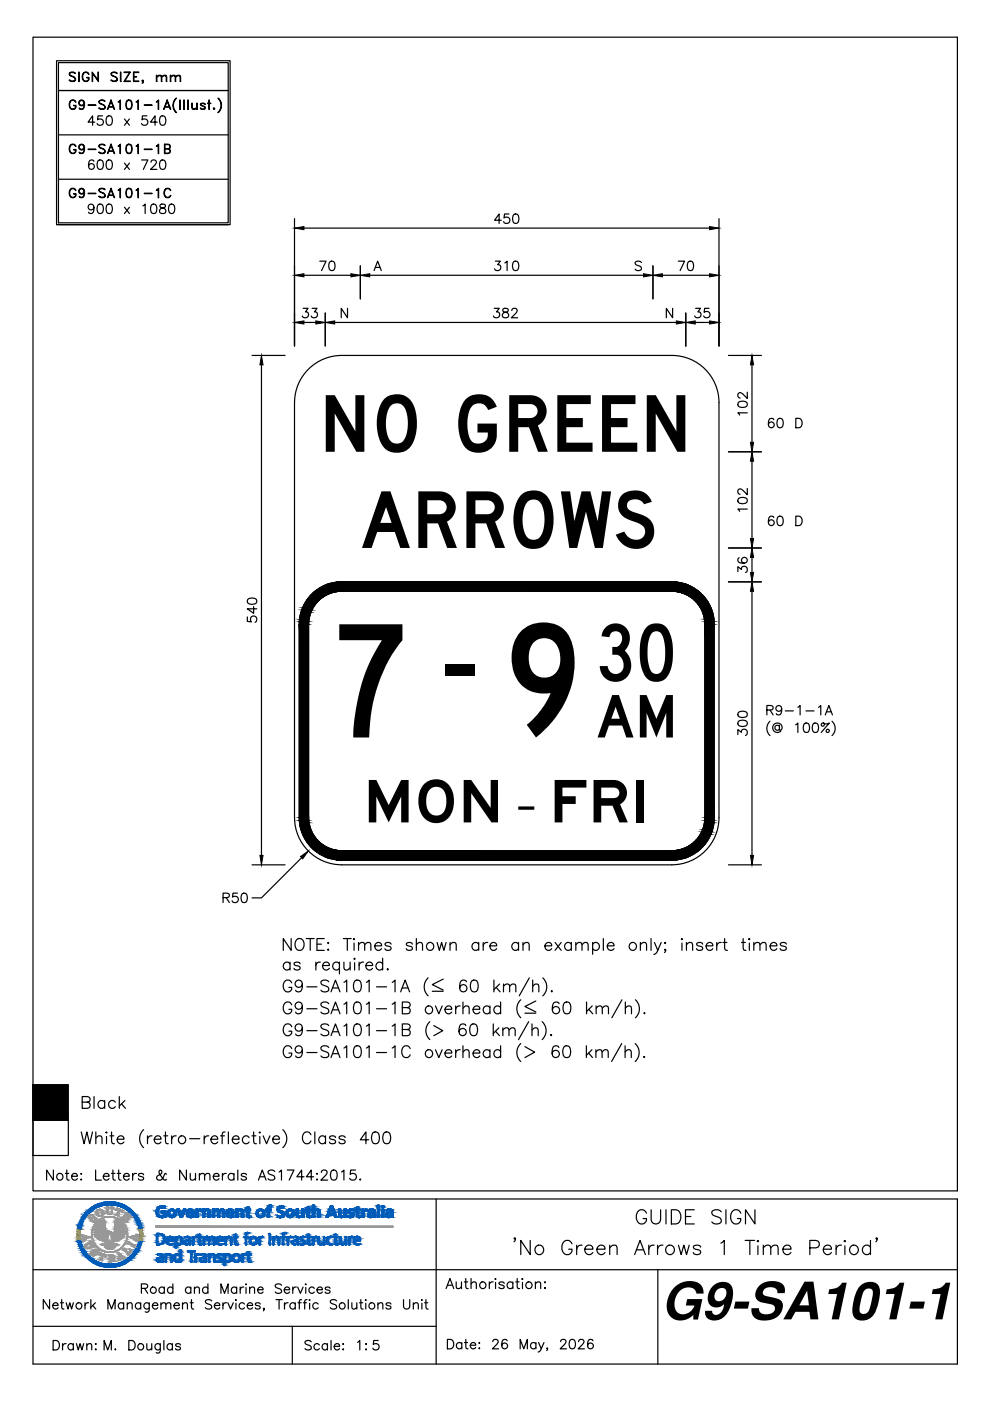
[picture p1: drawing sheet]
<svg xmlns="http://www.w3.org/2000/svg" width="210mm" height="297mm" viewBox="0 0 210 297" stroke-linecap="round" stroke-linejoin="round" font-family="sans-serif">
<defs><g id="words">
<g font-size="33.3">
<text x="71.2" y="156.4">7</text>
<text x="107" y="156.4">9</text>
</g>
<text font-size="25" x="93.8" y="151.3">-</text>
<g font-size="16.7">
<text x="67.6" y="95.8">NO GREEN</text>
<text x="76.4" y="116.2">ARROWS</text>
<text x="126.4" y="144.4">30</text>
</g>
<g font-size="12.5">
<text x="126.4" y="156.4">AM</text>
<text x="77" y="174.4">MON</text>
</g>
<g font-size="11">
<text x="108.6" y="174">-FRI</text>
<text x="140.2" y="279.7">G9-SA101-1</text>
</g>
</g></defs>
<g fill="none" stroke="#000" stroke-width=".25">
<path d="M7 7.9h196v244.6h-196zM12 12.9h36.8v34.7h-36.8zM12.4 13.3h36v33.9h-36zM12.4 19.2h36M14.9 15.4a.92 .92 0 0 1 1.1 .2h-.2a.71 .71 0 0 0-1 0l.1 .3 .6 .3a.53 .53 0 0 1 .5 .6 .53 .53 0 0 1-.5 .5h-.3l-.5-.3h.2a.71 .71 0 0 0 1 0 .96 .96 0 0 0-1-1l-.2-.2zM16.7 15.3l.1 2zM17.8 15.4a.69 .69 0 0 1 1.1 .4 .7 .7 0 0 0-.8-.4 .7 .7 0 0 0-.6 .6v.5a.64 .64 0 0 0 .5 .7 .64 .64 0 0 0 .8-.4v-.3l-.4-.1h.5a.73 .73 0 0 1-.7 .9 .73 .73 0 0 1-.8-.8 1.21 1.21 0 0 1 .4-1.1zM19.5 15.3l1.3 1.7 .1-1.7v2l-1.3-1.7-.1 1.7zM23.7 15.4a.92 .92 0 0 1 1.2 .2h-.2a.71 .71 0 0 0-1.1 0l.1 .3 .7 .3a.53 .53 0 0 1 .5 .6 .53 .53 0 0 1-.5 .5h-.4l-.5-.3h.2a.71 .71 0 0 0 1.1 0 .96 .96 0 0 0-1.1-1l-.2-.2zM25.5 15.3l.1 2zM27.5 15.4l-1.2-.1h1.3l-1.2 2M27.5 15.3l-1.2 2h1.3l-1.2-.1"/>
<path d="M28.3 15.3h1.1l-1 .1v1.8l1 .1h-1.1zM28.4 16.2h.6l-.6 .1M30.2 17.1l.1 .1zM30.3 17.6l.1-.4-.2 .1v-.3l.2 .1v.3l-.3 .3M30.3 17.3l.1 .1M33.2 15.9l.1 1.4zM33.3 16.3l.4-.4 .5 .1 .1 1.3-.1-1a.4 .4 0 0 0-.7-.2zM34.3 16.3l.5-.4 .5 .1v1.3v-1a.4 .4 0 0 0-.7-.2zM36.1 15.9l.1 1.4zM36.2 16.3l.5-.4 .4 .1 .1 1.3-.1-1a.4 .4 0 0 0-.6-.2zM37.2 16.3l.5-.4 .5 .1 .1 1.3-.1-1a.4 .4 0 0 0-.7-.2zM12.4 28.6h36"/>
<path d="M12.4 38h36M15.1 21.3a.69 .69 0 0 1 1 .4 .7 .7 0 0 0-.8-.4 .7 .7 0 0 0-.5 .7v.4a.64 .64 0 0 0 .5 .7 .64 .64 0 0 0 .7-.4v-.3l-.4-.1h.5a.73 .73 0 0 1-.7 .9 .73 .73 0 0 1-.7-.8 1.21 1.21 0 0 1 .4-1.1zM15.1 30.7a.69 .69 0 0 1 1 .3 .7 .7 0 0 0-.8-.3 .7 .7 0 0 0-.5 .6v.5a.64 .64 0 0 0 .5 .7 .64 .64 0 0 0 .7-.4v-.3l-.4-.1h.5a.73 .73 0 0 1-.7 .9 .73 .73 0 0 1-.7-.8 1.21 1.21 0 0 1 .4-1.1zM16.8 22l.5 .3 .3-.1 .2-.2M16.8 21.7l.5-.4 .3 .1 .2 .3M16.8 31.3l.5 .4 .3-.1 .2-.3M16.8 31l.5-.3 .3 .1 .2 .2M16.9 23h.7M16.9 32.4h.7M17.2 21.3l-.4 .5 .1 .3 .3 .2M17.2 30.7l-.4 .4 .1 .4 .3 .2M17.4 21.3a1.25 1.25 0 0 1 .1 1.8"/>
<path d="M17.4 30.7a1.25 1.25 0 0 1 .1 1.8M17.8 22.1a.62 .62 0 0 1-.9 .2 .62 .62 0 0 1 0-1 .62 .62 0 0 1 .9 .2 1.8 1.8 0 0 1-.2 1.6 .59 .59 0 0 1-.8-.2l.2 .2M17.8 21.9l-.4 .4M17.8 31.5a.62 .62 0 0 1-.9 .2 .62 .62 0 0 1 0-1 .62 .62 0 0 1 .9 .1 1.8 1.8 0 0 1-.2 1.7 .59 .59 0 0 1-.8-.2l.2 .2M17.8 31.2l-.4 .5M18.7 22.2l1.6 .1zM18.7 31.6l1.6 .1zM19.9 34.2a.59 .59 0 0 0-.8-.2 1.2 1.2 0 0 0 .2 1.9 .62 .62 0 0 0 .7-.6 .62 .62 0 0 0-.6-.6 .62 .62 0 0 0-.6 .5M20.1 25.9h-1.4l.9-1.3v2M20.9 34a.65 .65 0 0 1 .9 .3 1.01 1.01 0 0 1-.6 1.6 1.28 1.28 0 0 1-.3-1.9zM21.2 21.3a.92 .92 0 0 1 1.1 .2h-.2a.71 .71 0 0 0-1 0l.1 .4 .6 .2a.53 .53 0 0 1 .5 .6 .53 .53 0 0 1-.5 .5h-.4l-.4-.3h.2a.71 .71 0 0 0 1 0 .96 .96 0 0 0-1-.9l-.2-.3zM21.2 30.7a.92 .92 0 0 1 1.1 .1h-.2a.71 .71 0 0 0-1 0l.1 .4 .6 .3a.53 .53 0 0 1 .5 .5 .53 .53 0 0 1-.5 .6h-.4l-.4-.3h.2a.71 .71 0 0 0 1 0 .96 .96 0 0 0-1-1l-.2-.3z"/>
<path d="M21.7 24.6h-.9l-.1 .8a.71 .71 0 0 1 1 0 .71 .71 0 0 1-.1 1.1 .71 .71 0 0 1-1-.3M22.8 24.7a.65 .65 0 0 1 .9 .2 1.01 1.01 0 0 1-.6 1.7 1.28 1.28 0 0 1-.3-1.9zM22.8 34a.65 .65 0 0 1 .9 .3 1.01 1.01 0 0 1-.6 1.6 1.28 1.28 0 0 1-.3-1.9zM23 22.7h1.1M23 32.1h1.1M23.1 22.6h.9M23.1 32h.9M23.5 21.2l.8 2-.8-1.7-.7 1.7zM23.5 30.6l.8 2-.8-1.8-.7 1.8zM23.5 39.9l.8 2-.8-1.7-.7 1.7zM25.1 21.6l.4-.4v2l-.1-1.8zM25.1 30.9l.4-.3v2l-.1-1.8z"/>
<path d="M26.4 25.2l1 1.4M26.4 34.6l1 1.3M27 21.3a.65 .65 0 0 1 .9 .3 1.01 1.01 0 0 1-.6 1.6 1.28 1.28 0 0 1-.3-1.9zM27 23h.7M27 21.4h.7M27 30.7a.65 .65 0 0 1 .9 .2 1.01 1.01 0 0 1-.6 1.7 1.28 1.28 0 0 1-.3-1.9zM27 32.4h.7M27 30.8h.7M27.1 21.3a1.55 1.55 0 0 0 0 1.8M27.1 30.7a1.55 1.55 0 0 0 0 1.8M27.4 25.2l-1 1.4M27.4 34.6l-1 1.3"/>
<path d="M27.6 21.3a1.55 1.55 0 0 1 0 1.8M27.6 30.7a1.55 1.55 0 0 1 0 1.8M28.9 21.6l.4-.4v2v-1.8zM28.9 30.9l.4-.3v2v-1.8zM30 33.9h1.3l-.9 2M30.6 22.2l1.6 .1zM30.6 31.6l1.6 .1zM31.2 24.6h-1l-.1 .8a.71 .71 0 0 1 1.1 0 .71 .71 0 0 1-.2 1.1 .71 .71 0 0 1-1-.3M32 34.4l.4-.5 .7 .2a.62 .62 0 0 1-.2 .9l-1 .9h1.4M33.2 21.6l.4-.4v2l-.1-1.8zM33.2 30.9l.4-.3v2l-.1-1.8zM33.3 25.9h-1.4l1-1.3v2"/>
<path d="M34.1 24.7a.65 .65 0 0 1 1 .2 1.01 1.01 0 0 1-.7 1.7 1.28 1.28 0 0 1-.3-1.9zM34.1 34a.65 .65 0 0 1 1 .3 1.01 1.01 0 0 1-.7 1.6 1.28 1.28 0 0 1-.3-1.9zM34.9 22.7h1.1M35 31.5l.9-.1v-.6l-.9-.1v1.8l.9-.1v-.7l-.9-.1M35 22.6h.9M35.4 21.2l.8 2-.8-1.7-.7 1.7zM35.6 31.5a.52 .52 0 0 1 .5 .5 .52 .52 0 0 1-.5 .6h-.7v-2h.7a.52 .52 0 0 1 .5 .5 .52 .52 0 0 1-.5 .5M37.3 20.8h.1a2.06 2.06 0 0 0 0 3.1 1.98 1.98 0 0 1-.1-3.1zM38.1 21.2l.1 2zM39 21.2l.1 2zM39.8 21.2l.1 2zM40.7 21.9l.1 .9a.4 .4 0 0 0 .6 .2l.3-.2-.5 .4-.4-.1z"/>
<path d="M41.7 21.9l.1 1.3zM42.6 23h.8M42.6 22.2l.8 .4 .1 .3a.6 .6 0 0 1-1 0l.2 .2M42.6 22.1h.8M42.7 22v.3M43.3 22l.2 .1a.6 .6 0 0 0-1 0l.1 .2 .8 .4M43.3 22.6v.5M44 21.9l.7 .1zM44.3 21.2l.1 2zM45.3 22.9l.2 .1-.1 .2-.2-.1zM45.3 23l.1 .1zM46.2 20.8a1.89 1.89 0 0 1 0 3.1 2.06 2.06 0 0 0 0-3.1z"/>
<path d="M12.4 47.6h36M14.9 40.2a.69 .69 0 0 1 .7-.3 .69 .69 0 0 1 .5 .5 .7 .7 0 0 0-.8-.4 .7 .7 0 0 0-.5 .7v.5a.64 .64 0 0 0 .5 .6 .64 .64 0 0 0 .7-.4v-.2l-.4-.1h.5a.73 .73 0 0 1-.7 .9 .73 .73 0 0 1-.7-.8zM16.8 40.7l.5 .4 .3-.1 .2-.3M16.8 40.4l.5-.4 .3 .1 .2 .3M16.9 41.7h.7M17.2 40l-.4 .5 .1 .4 .3 .2M17.4 40a1.25 1.25 0 0 1 .1 1.8M17.8 40.9a.62 .62 0 0 1-.9 .1 .62 .62 0 0 1 0-.9 .62 .62 0 0 1 .9 .1 1.8 1.8 0 0 1-.2 1.6 .59 .59 0 0 1-.8-.2l.2 .2M17.8 40.6l-.4 .5M18.7 41l1.6 .1zM19.9 43.9a.62 .62 0 0 1-.8 .6 .62 .62 0 0 1-.3-1 .62 .62 0 0 1 1 .1 1.8 1.8 0 0 1-.2 1.6 .59 .59 0 0 1-.8-.2M20.9 43.4a.65 .65 0 0 1 .9 .3 1.01 1.01 0 0 1-.6 1.6 1.28 1.28 0 0 1-.3-1.9z"/>
<path d="M21 40.2a.88 .88 0 0 1 1.3 0h-.2a.71 .71 0 0 0-1 0l.1 .4 .6 .3a.53 .53 0 0 1 .5 .5 .53 .53 0 0 1-.5 .5l-.6-.1-.2-.2h.2a.71 .71 0 0 0 1 0 .96 .96 0 0 0-1-.9zM22.8 43.4a.65 .65 0 0 1 .9 .3 1.01 1.01 0 0 1-.6 1.6 1.28 1.28 0 0 1-.3-1.9zM23 41.4h1.1M23.1 41.3h.9M25.1 40.3l.4-.4v2l-.1-1.8zM26.4 43.9l1 1.4M27 40a.65 .65 0 0 1 .9 .3 1.01 1.01 0 0 1-.6 1.6 1.28 1.28 0 0 1-.3-1.9zM27 41.7h.7M27 40.1h.7M27.1 40a1.55 1.55 0 0 0 0 1.8M27.4 43.9l-1 1.4M27.6 40a1.55 1.55 0 0 1 0 1.8"/>
<path d="M28.9 40.3l.4-.4v2v-1.8zM30.3 43.7l.5-.4v2M30.6 41l1.6 .1zM32.2 43.4a.65 .65 0 0 1 1 .3 1.01 1.01 0 0 1-.7 1.6 1.28 1.28 0 0 1-.3-1.9zM33.2 40.3l.4-.4v2l-.1-1.8zM34 43.4a.4 .4 0 0 0 .2 .6 .72 .72 0 0 1 .8 .3 .72 .72 0 0 1 0 .9 .81 .81 0 0 1-1.2-.3 1 1 0 0 1 1.2-1l.1-.3a.75 .75 0 0 0-1.1-.2zM35 40.2a.69 .69 0 0 1 .6-.3 .69 .69 0 0 1 .6 .5 .7 .7 0 0 0-.8-.4 .7 .7 0 0 0-.5 .7 .86 .86 0 0 0 .8 1.1l.5-.4a.74 .74 0 0 1-.8 .5 .74 .74 0 0 1-.6-.7zM36 43.4a.64 .64 0 0 1 1 .3 1.01 1.01 0 0 1-.7 1.6 1.28 1.28 0 0 1-.3-1.9zM62.4 46.4v27M64.4 48.4h86M64.4 58.4h10M67.8 55.4h1.3l-.9 2"/>
<path d="M70 55.5a.65 .65 0 0 1 .9 .2 1.01 1.01 0 0 1-.6 1.7 1.28 1.28 0 0 1-.3-1.9zM76.4 56.4v7M78.4 58.4h58M79.3 57.4l.8-2 .7 2M79.6 56.7h.9M105 55.4h1.1l-.6 .7a.67 .67 0 0 1 .5 1.1 .67 .67 0 0 1-1.2-.2M106.3 46.7h-1.4l.9-1.3v2M107 55.7l.5-.3v2M107.9 45.4h-.9l-.1 .8a.71 .71 0 0 1 1 0 .71 .71 0 0 1-.1 1.1 .71 .71 0 0 1-1-.3M108.9 55.5a.65 .65 0 0 1 1 .2 1.01 1.01 0 0 1-.7 1.7 1.28 1.28 0 0 1-.3-1.9zM109 45.5a.65 .65 0 0 1 .9 .2 1.01 1.01 0 0 1-.6 1.7 1.28 1.28 0 0 1-.3-1.9zM136 55.7a.75 .75 0 0 0-.7-.4 .75 .75 0 0 0-.6 .5l.2 .3 .7 .3a.49 .49 0 0 1 .4 .4 .49 .49 0 0 1-.2 .5 .92 .92 0 0 1-1.1-.2"/>
<path d="M138.4 56.4v7M140.4 58.4h10M143.8 55.4h1.4l-1 2M146 55.5a.65 .65 0 0 1 1 .2 1.01 1.01 0 0 1-.7 1.7 1.28 1.28 0 0 1-.3-1.9zM152.4 46.4v27M53.4 75.4h7M55.4 77.4v104M64.3 65.4h1l-.6 .7a.67 .67 0 0 1 .5 1.1 .67 .67 0 0 1-1.1-.2M64.4 68.4h2.6M65 78.7a10 10 0 0 1 7.4-3.3h70a10 10 0 0 1 10 10v88a10 10 0 0 1-10 10h-70a10 10 0 0 1-10-10l.1-88a10 10 0 0 1 2.5-6.7zM66.2 65.4h1l-.5 .7a.67 .67 0 0 1 .5 1.1 .67 .67 0 0 1-1.2-.2M69 66.4v7"/>
<path d="M71 68.4h72.4M73.7 65.4v2l-1.4-2v2M104.8 65.4h1l-.5 .7a.67 .67 0 0 1 .5 1.1 .67 .67 0 0 1-1.2-.2M106.7 65.5a.4 .4 0 0 0 .2 .6 .72 .72 0 0 1 .8 .3 .72 .72 0 0 1 0 .9 .81 .81 0 0 1-1.2-.3 1 1 0 0 1 1.2-1v-.3a.75 .75 0 0 0-1-.2zM108.5 65.8l.4-.4 .7 .2a.62 .62 0 0 1-.2 .8l-1 1h1.3M142.6 65.4v2l-1.3-2v2M145.4 66.4v7M147.4 68.4h3M147.5 65.4h1l-.5 .7a.67 .67 0 0 1 .5 1.1 .67 .67 0 0 1-1.2-.2M150.3 65.4h-.9l-.1 .8a.71 .71 0 0 1 1.1 0 .71 .71 0 0 1-.2 1.1 .71 .71 0 0 1-1-.3M154.4 75.4h7M159.4 77.4v16.4"/>
<path d="M154.4 95.8h7M156.5 85.3a1.28 1.28 0 0 1 1.9 .3v.2a1.15 1.15 0 0 1-2 0zM158.4 87.5h-2l.4 .5M158.4 83.1v1.4l-.9-1a.6 .6 0 0 0-1-.1l-.1 .6 .5 .4M159.4 97.8v16.4M164.1 89a.59 .59 0 0 0-.9-.2 1.2 1.2 0 0 0 .3 1.9 .62 .62 0 0 0 .7-.6 .62 .62 0 0 0-.6-.6 .62 .62 0 0 0-.7 .5M165 88.8a.65 .65 0 0 1 1 .3 1.01 1.01 0 0 1-.7 1.6 1.28 1.28 0 0 1-.3-1.9zM168.7 88.7h.7a1.07 1.07 0 0 1 .7 1 1.07 1.07 0 0 1-.7 1h-.7zM154.4 116.2h7M156.5 105.7a1.28 1.28 0 0 1 1.9 .3v.2a1.15 1.15 0 0 1-2 0zM156.7 118.3a.59 .59 0 0 0-.2 .8 1.2 1.2 0 0 0 1.9-.3 .62 .62 0 0 0-.5-.6 .62 .62 0 0 0-.7 .5 .62 .62 0 0 0 .6 .7M158.4 107.9h-2l.4 .5"/>
<path d="M158.4 103.6v1.3l-.9-1a.6 .6 0 0 0-1-.1l-.1 .6 .5 .4M159.4 118.2v3.2M164.1 109.7a.59 .59 0 0 0-.9-.2 1.2 1.2 0 0 0 .3 1.9 .62 .62 0 0 0 .7-.5 .62 .62 0 0 0-.6-.7 .62 .62 0 0 0-.7 .6M165 109.5a.65 .65 0 0 1 1 .3 1.01 1.01 0 0 1-.7 1.6 1.28 1.28 0 0 1-.3-1.9zM168.7 109.4h.7a1.07 1.07 0 0 1 .7 1 1.07 1.07 0 0 1-.7 1h-.7zM52.4 130.8v.9l.9 .1a.71 .71 0 0 1 0-1 .71 .71 0 0 1 1 .1 .71 .71 0 0 1-.2 1M52.5 127.1a1.28 1.28 0 0 1 1.9 .3v.2a1.15 1.15 0 0 1-2 0zM53.8 128.6v1.4l-1.4-.9h2M67.9 127.1a6.9 6.9 0 0 1 4.5-1.7h70a7 7 0 0 1 7 7v41a7 7 0 0 1-7 7h-70a7 7 0 0 1-7-7v-41a7 7 0 0 1 2.5-5.3zM154.4 123.4h7M156.4 121.2v-1l.8 .5a.67 .67 0 0 1 1.1-.5 .67 .67 0 0 1-.2 1.2M159.4 125.4v56"/>
<path d="M156.4 155.7v-1l.8 .6a.67 .67 0 0 1 1.1-.5 .67 .67 0 0 1-.2 1.1M156.5 153a1.28 1.28 0 0 1 1.9 .3v.2a1.15 1.15 0 0 1-2 0zM156.5 151.1a1.28 1.28 0 0 1 1.9 .3v.1a1.15 1.15 0 0 1-2 0zM162.6 150.5l1.1-.1 .2-.2-.1-.4-.4-.2h-.8v2M163.3 152.9a2.06 2.06 0 0 0 0 3.1M163.3 150.5l.6 1.1M165.3 154.1a.52 .52 0 0 0-.8-.2 .52 .52 0 0 0 0 .8 .52 .52 0 0 0 .8-.2M165.3 153.8l.1 1a.8 .8 0 0 0 .4-.9 .8 .8 0 0 0-.8-.6 1.01 1.01 0 0 0-1.1 1.3 1.01 1.01 0 0 0 1.6 .4M165.7 150.2a.62 .62 0 0 1-.8 .6 .62 .62 0 0 1-.3-1 .62 .62 0 0 1 1 .1 1.8 1.8 0 0 1-.2 1.6 .59 .59 0 0 1-.8-.2M166.5 150.7h1.7M168.7 153.7l.5-.4v2M169.2 150l.4-.4v2"/>
<path d="M170.6 153.4a.65 .65 0 0 1 .9 .3 1.01 1.01 0 0 1-.6 1.6 1.28 1.28 0 0 1-.3-1.9zM170.9 150.7h1.7M172.5 153.4a.65 .65 0 0 1 1 .3 1.01 1.01 0 0 1-.7 1.6 1.28 1.28 0 0 1-.3-1.9zM173.5 150l.5-.4v2M174.6 153.3l.2 .2a.38 .38 0 0 1-.5 .5l-.2-.2a.4 .4 0 0 1 .2-.5 .4 .4 0 0 1 .5 .1l.6 .1 .4-.2-1.7 2M175 151.6l.7-2 .8 2M175.3 150.9h.9M176.4 152.9a2.06 2.06 0 0 1 0 3.1M47.3 190.3l1.1-.1 .2-.3-.1-.3-.3-.2h-.9v2M48 190.3l.6 1.1M50.3 189.4h-.9l-.1 .8a.71 .71 0 0 1 1.1 0 .71 .71 0 0 1-.2 1.1 .71 .71 0 0 1-1-.3M51.4 189.5a.65 .65 0 0 1 .9 .2 1.01 1.01 0 0 1-.6 1.7 1.28 1.28 0 0 1-.3-1.9z"/>
<path d="M53.4 183.4h7M61.7 199v2.5l-1.6-2.5v2.5M63 199.1a1.15 1.15 0 0 1 1.4 .4 1.15 1.15 0 0 1-.1 1.4 .92 .92 0 0 1-1 .6 .92 .92 0 0 1-.7-1 1.57 1.57 0 0 1 .4-1.4zM64 181.8l-8.6 8.6h-2M64.9 199h1.7M65.8 199v2.5M68.7 199h-1.5v2.5h1.5M69.6 199.8l.1 .1-.1 .2-.1-.2zM72.4 182.4h70M72.4 182.4a9 9 0 0 1-9-9v-41a9 9 0 0 1 9-9h70a9 9 0 0 1 9 9v41a9 9 0 0 1-9 9M72.8 199h1.7M73.6 199v2.5"/>
<path d="M74.9 199.1l.2-.1 .1 .1-.1 .1zM75.1 199.9v1.6M76 199.8v1.7M88.3 199v2.5M92.7 199.8l.5 1.7 .4-1.7 .5 1.7 .5-1.7M95.4 199.8v1.7M101.5 199.8v1.7M102.4 199.8v1.7M103.4 199.8a.82 .82 0 0 0-1 .7M109.9 199.8v1.7M110.9 199.8v1.7M117.7 199.8l1.3 1.7"/>
<path d="M119 199.8l-1.3 1.7M121.1 199.8v1.7M122.1 199.8v1.7M125.7 199.8v2.5M127.9 199v2.5M135.8 199.8v1.7M138 199v2.5M138.8 199.8l.7 1.7 .7-1.7M141 199.8l.1 .1-.1 .2-.1-.2zM144.6 199l.1 .1-.1 .1-.1-.1zM144.6 199.9v1.6M145.5 199.8v1.7"/>
<path d="M152 199.8v1.7M152.9 199.8a.82 .82 0 0 0-.9 .7M153.3 199.8h.8M153.6 199v2l.2 .4 .4 .1M154.4 183.4h7M157.2 199.8h.8M157.6 199v2l.1 .4 .5 .1M158.7 199.1l.2-.1 .1 .1-.1 .1zM158.9 199.9v1.6M159.8 199.8v1.7M61.5 204.4a.8 .8 0 0 0-1.2-.2 .8 .8 0 0 0 0 1.2 .8 .8 0 0 0 1.2-.1M61.5 204v1.7"/>
<path d="M61.8 208.4a.92 .92 0 0 0-1-.6 .92 .92 0 0 0-.7 1 1.09 1.09 0 0 0 .2 1.1 1.09 1.09 0 0 0 1.2 .3l.3-.5v-.4h-.5M61.8 213a.92 .92 0 0 0-1-.6 .92 .92 0 0 0-.7 1 1.1 1.1 0 0 0 .2 1.2 1.1 1.1 0 0 0 1.2 .2l.3-.4v-.4h-.5M61.8 217.7a.92 .92 0 0 0-1-.6 .92 .92 0 0 0-.7 .9 1.09 1.09 0 0 0 .2 1.2 1.09 1.09 0 0 0 1.2 .3l.3-.5v-.4h-.5M63.6 204.4a.75 .75 0 0 0-1.3 0l.4 .3 .8 .2 .1 .4a.75 .75 0 0 1-1.3 0M64.1 208.6a.78 .78 0 0 1-1 .7 .78 .78 0 0 1-.4-1.2 .78 .78 0 0 1 1.3 .1 2.21 2.21 0 0 1-.2 2 .74 .74 0 0 1-1.1-.3M64.1 213.3a.78 .78 0 0 1-1 .7 .78 .78 0 0 1-.4-1.3 .78 .78 0 0 1 1.3 .1 2.21 2.21 0 0 1-.2 2 .74 .74 0 0 1-1.1-.2M64.1 217.9a.78 .78 0 0 1-1 .7 .78 .78 0 0 1-.4-1.2 .78 .78 0 0 1 1.3 0 2.19 2.19 0 0 1-.2 2.1 .72 .72 0 0 1-1.1-.3M65.1 209.2h2.1M65.1 213.9h2.1M65.1 218.5h2.1M67 204v1.7M67.2 200.2h1"/>
<path d="M67.9 204a.79 .79 0 0 0-.9 .7M68.4 204.7h1.4a.74 .74 0 0 0-.8-.7 .74 .74 0 0 0-.6 .9 .77 .77 0 0 0 .6 .8 .77 .77 0 0 0 .8-.4M69.6 201.2l.1 .2-.1 .1-.1-.1zM69.7 208.2a.94 .94 0 0 0-.9-.4 .94 .94 0 0 0-.8 .6l.3 .4 .9 .3a.6 .6 0 0 1 .5 .5 .6 .6 0 0 1-.2 .6 1.16 1.16 0 0 1-1.5-.3M69.7 212.8a.94 .94 0 0 0-.9-.4 .94 .94 0 0 0-.8 .6l.3 .4 .9 .4a.6 .6 0 0 1 .5 .4 .6 .6 0 0 1-.2 .6 1.15 1.15 0 0 1-1.5-.2M69.7 217.4a.94 .94 0 0 0-.9-.3 .94 .94 0 0 0-.8 .6l.3 .3 .9 .4a.61 .61 0 0 1 .5 .5 .61 .61 0 0 1-.2 .6 1.13 1.13 0 0 1-1.5-.3M70.2 210.3l.9-2.5 1 2.5M70.2 214.9l.9-2.5 1 2.5M70.2 219.6l.9-2.5 1 2.5M70.5 209.5h1.2M70.5 214.1h1.2M70.5 218.8h1.2"/>
<path d="M72 204.4a.8 .8 0 0 0-1.2-.2 .8 .8 0 0 0 0 1.2 .8 .8 0 0 0 1.2-.1M72 204v2.5M72.9 204l.1 1.5 .6 .2 .6-.5M72.9 208.3l.6-.5v2.5M72.9 212.9l.6-.5v2.5M72.9 217.6l.6-.5v2.5M74.2 204v1.7M75.2 203.2l.1 .1-.1 .1-.1-.1zM75.2 204.1v1.6M75.3 207.9a.82 .82 0 0 1 1.2 .4 2.07 2.07 0 0 1-.2 1.9 .81 .81 0 0 1-1.2-.4 2.02 2.02 0 0 1 .2-1.9zM75.3 212.6a.82 .82 0 0 1 1.2 .3 2.07 2.07 0 0 1-.2 1.9 .81 .81 0 0 1-1.2-.3 2.02 2.02 0 0 1 .2-1.9zM75.3 217.2a.82 .82 0 0 1 1.2 .4 2.04 2.04 0 0 1-.2 1.9 .8 .8 0 0 1-1.2-.4 2.02 2.02 0 0 1 .2-1.9z"/>
<path d="M76 200.3l.6-.5 .6 .1 .1 1.6M76.1 204v1.7M77.1 204a.8 .8 0 0 0-1 .7M77.3 200.3l.6-.5 .6 .1 .1 1.6M77.6 204.7h1.4a.74 .74 0 0 0-.9-.7 .74 .74 0 0 0-.5 .9 .77 .77 0 0 0 .5 .8 .77 .77 0 0 0 .9-.4M77.7 208.3l.6-.5v2.5M77.7 212.9l.6-.5v2.5M77.7 217.6l.6-.5v2.5M79.5 200.5h1.4a.74 .74 0 0 0-.9-.7 .74 .74 0 0 0-.5 1 .77 .77 0 0 0 .5 .7 .77 .77 0 0 0 .9-.4M79.8 209.2h2.2M79.8 213.9h2.2M79.8 218.5h2.2"/>
<path d="M81.1 204.4a.8 .8 0 0 0-1.1-.2 .8 .8 0 0 0 0 1.2 .8 .8 0 0 0 1.1-.1M81.1 203.2v2.5M82.1 205.5l.1-.1 .1 .1-.1 .2zM82.9 200.2a.75 .75 0 0 0-1.3 0l.4 .3 .8 .3 .1 .3a.75 .75 0 0 1-1.3 0M83.2 208.3l.6-.5v2.5M83.2 212.9l.6-.5v2.5M83.2 217.6l.6-.5v2.5M84.9 210.3l1-2.5 .9 2.5M85.3 213.6l1.4-.1a.59 .59 0 0 0 0-.9l-1.4-.2v2.5h1.1a.66 .66 0 0 0 .6-.6 .66 .66 0 0 0-.6-.7M85.3 218.3l1.4-.1a.59 .59 0 0 0 0-1l-1.4-.1v2.5h1.1a.66 .66 0 0 0 .6-.7 .66 .66 0 0 0-.6-.6M85.3 209.5h1.2M87.4 200.2a.75 .75 0 0 0-1.3 0l.4 .3 .8 .3 .1 .3a.75 .75 0 0 1-1.3 0"/>
<path d="M88.3 200.3l.6-.5 .6 .1 .1 1.6M90.8 207.3a2.59 2.59 0 0 0 0 3.8M91.1 216.6a2.55 2.55 0 0 0 0 3.8M91.7 210.2h2.3M92 217.4l1.9 1.1-1.9 1.1M92.3 213.3l.7 1.6 .8-1.6M94 207.6l-2.3 1.2 2.3 1.1M94.4 214h1.4a.77 .77 0 0 0-1.1-.7 .77 .77 0 0 0-.2 1.3 .75 .75 0 0 0 1.3 0M95.4 200.3l.6-.5 .6 .1 .1 1.6M96.6 213.3v1.6M97.6 213.3a.79 .79 0 0 0-1 .7M98.2 213.8l.6-.5 .5 .1 .2 1.5"/>
<path d="M98.2 212.4v2.5M98.8 217.4a.74 .74 0 0 0-1.1-.2 1.91 1.91 0 0 0 0 2.3 .77 .77 0 0 0 1.1-.4 .77 .77 0 0 0-.5-1 .77 .77 0 0 0-1 .7M98.9 208.2a.74 .74 0 0 0-1.1-.3 1.93 1.93 0 0 0 0 2.3 .77 .77 0 0 0 1.1-.4 .77 .77 0 0 0-.5-1 .77 .77 0 0 0-.9 .7M99.9 217.2a.81 .81 0 0 1 1.2 .4 2.08 2.08 0 0 1-.2 1.9 .81 .81 0 0 1-1.2-.4 2.07 2.07 0 0 1 .2-1.9zM100.1 207.9a.81 .81 0 0 1 1.2 .4 2.11 2.11 0 0 1-.3 1.9 .82 .82 0 0 1-1.2-.4 2.07 2.07 0 0 1 .3-1.9zM100.3 214h1.4a.76 .76 0 0 0-1.1-.7 .76 .76 0 0 0-.2 1.3 .75 .75 0 0 0 1.3 0M101.5 200.2a.8 .8 0 0 0-1.2-.1 .8 .8 0 0 0 0 1.1 .8 .8 0 0 0 1.2-.1M103.9 200.5h1.4a.74 .74 0 0 0-.9-.7 .74 .74 0 0 0-.5 1 .77 .77 0 0 0 .6 .7 .77 .77 0 0 0 .8-.4M103.9 213.6a.8 .8 0 0 0-1.2-.1 .8 .8 0 0 0 0 1.2 .8 .8 0 0 0 1.2-.1M103.9 213.3v1.6M104.6 217.1v2.5M104.7 207.8v2.5"/>
<path d="M105.1 218.6l.8 1M105.2 209.3l.8 1M105.8 217.9l-1.2 1.2M105.9 208.6l-1.2 1.2M106.1 213.6a.8 .8 0 0 0-1.1-.1 .8 .8 0 0 0 0 1.2 .8 .8 0 0 0 1.1-.1M106.1 212.4v2.5M106.6 218.4l.6-.5 .6 .1 .1 1.6M106.6 217.9v1.7M106.8 209.1l.5-.5 .6 .2 .2 1.5M106.8 208.6v1.7M107.9 218.4l.6-.5 .6 .1 .1 1.6M108.1 209.1l.6-.5 .6 .2 .1 1.5"/>
<path d="M109.9 200.2a.8 .8 0 0 0-1.1-.1 .8 .8 0 0 0 0 1.1 .8 .8 0 0 0 1.1-.1M110.4 212a2.59 2.59 0 0 0 0 3.8M110.9 200.3l.6-.5 .6 .1 .1 1.6M111.3 214.8h2.3M112.1 216.6l-2.2 3.8M112.2 207.3l-2.1 3.8M112.8 218.4l.6-.5 .6 .1 .1 1.6M112.8 217.1v2.5M112.9 209.1l.6-.5 .6 .2 .1 1.5M112.9 207.8v2.5M113.6 212.2l-2.3 1.2 2.3 1.2M114.9 216.6a2.55 2.55 0 0 1 0 3.8"/>
<path d="M115.1 207.3a2.57 2.57 0 0 1 0 3.8M115.5 200.5h1.5a.74 .74 0 0 0-.9-.7 .74 .74 0 0 0-.6 1 .77 .77 0 0 0 .6 .7 .77 .77 0 0 0 .9-.4M116.7 219.5l.2-.2 .1 .2-.1 .1zM116.9 210.2l.1-.1 .1 .1-.1 .1zM118.5 212.8a.74 .74 0 0 0-1-.2 1.93 1.93 0 0 0 0 2.2 .78 .78 0 0 0 1.1-.3 .78 .78 0 0 0-.5-1.1 .78 .78 0 0 0-1 .7M119.7 212.6a.81 .81 0 0 1 1.2 .3 2.11 2.11 0 0 1-.2 1.9 .82 .82 0 0 1-1.2-.3 2.07 2.07 0 0 1 .2-1.9zM121.1 200.2a.8 .8 0 0 0-1.1-.1 .8 .8 0 0 0 0 1.1 .8 .8 0 0 0 1.1-.1M122.1 200.3l.6-.5 .6 .1 .1 1.6M123.4 200.3l.6-.5 .6 .1 .1 1.6M124.4 212.4v2.5M124.8 214l.9 .9M125.6 213.3l-1.2 1.2"/>
<path d="M125.7 200.2a.8 .8 0 0 1 1.1-.1 .8 .8 0 0 1 0 1.1 .8 .8 0 0 1-1.1-.1M126.4 213.8l.6-.5 .6 .1 .1 1.5M126.4 213.3v1.6M127.7 213.8l.6-.5 .6 .1 .1 1.5M128.8 200.5h1.4a.74 .74 0 0 0-.9-.7 .74 .74 0 0 0-.5 1 .77 .77 0 0 0 .5 .7 .77 .77 0 0 0 .9-.4M131.9 212l-2.2 3.8M132.6 213.8l.6-.5 .6 .1 .1 1.5M132.6 212.4v2.5M134.7 212a2.56 2.56 0 0 1 0 3.8M135.8 200.3l.6-.5 .6 .1 .1 1.6M136.6 214.7l.1 .1-.1 .1-.1-.1zM139.5 201.5a.99 .99 0 0 1-.9 .8"/>
<path d="M141.1 201.4l-.1 .1-.1-.1 .1-.2 .1 .2-.2 .6M145.5 200.3l.6-.5 .6 .1 .2 1.6M149 200.2a.75 .75 0 0 0-1.3 0l.3 .3 .9 .3 .1 .3a.75 .75 0 0 1-1.3 0M149.7 200.5h1.4a.74 .74 0 0 0-.8-.7 .74 .74 0 0 0-.6 1 .77 .77 0 0 0 .6 .7 .77 .77 0 0 0 .8-.4M159.8 200.3l.6-.5 .6 .1 .1 1.6M161.1 200.3l.6-.5 .6 .1 .1 1.6M163.3 200.5h1.4a.74 .74 0 0 0-.8-.7 .74 .74 0 0 0-.6 1 .77 .77 0 0 0 .6 .7 .77 .77 0 0 0 .8-.4M166.7 200.2a.75 .75 0 0 0-1.3 0l.4 .3 .8 .3 .1 .3a.75 .75 0 0 1-1.3 0M7 230h7.5v7.5h-7.5zM7 237.5h7.5v7.5h-7.5zM17.2 240l.6 2.5 .6-2.5 .6 2.5 .6-2.5M17.4 233.7l1.5-.1a.57 .57 0 0 0 0-1l-1.5-.1v2.5h1.1a.66 .66 0 0 0 .6-.7 .66 .66 0 0 0-.6-.6"/>
<path d="M19.9 232.5v2.5M20.3 240v2.5M22.2 233.7a.8 .8 0 0 0-1.2-.1 .8 .8 0 0 0 0 1.1 .8 .8 0 0 0 1.2-.1M22.2 233.3v1.7M23.7 240v2l.1 .4 .5 .1M24.5 233.7a.8 .8 0 0 0-1.2-.1 .8 .8 0 0 0 0 1.1 .8 .8 0 0 0 1.2-.1M25.3 232.5v2.5M25.8 234l.8 1M26.5 233.3l-1.2 1.2M30.4 239.5a2.56 2.56 0 0 0 0 3.8M35.1 240v2l.1 .4 .5 .1M47.7 240l-.5 .1-.1 .4v2"/>
<path d="M48.4 240v2.5M53.8 240v2l.1 .4 .5 .1M55.1 240l.1 .1-.1 .1-.1-.1zM60 239.5a2.56 2.56 0 0 1 0 3.8M61.8 222.3a.92 .92 0 0 0-1-.6 .92 .92 0 0 0-.7 1 1.09 1.09 0 0 0 .2 1.2 1.09 1.09 0 0 0 1.2 .2l.3-.5v-.3h-.5M64.1 222.6a.78 .78 0 0 1-1 .6 .78 .78 0 0 1-.4-1.2 .78 .78 0 0 1 1.3 .1 2.21 2.21 0 0 1-.2 2 .74 .74 0 0 1-1.1-.2M65.1 223.2h2.1M66.7 240v2.5M69.7 222.1a.94 .94 0 0 0-.9-.4 .94 .94 0 0 0-.8 .6l.3 .4 .9 .3a.6 .6 0 0 1 .5 .5 .6 .6 0 0 1-.2 .6 1.16 1.16 0 0 1-1.5-.2M70.2 224.2l.9-2.5 1 2.5M70.5 223.4h1.2M72.9 222.2l.6-.5v2.5"/>
<path d="M75.3 221.8a.82 .82 0 0 1 1.2 .4 2.07 2.07 0 0 1-.2 1.9 .81 .81 0 0 1-1.2-.4 2.02 2.02 0 0 1 .2-1.9zM77.7 222.2l.6-.5v2.5M79.8 223.2h2.2M83.2 222.2l.6-.5v2.5M87 222.3a.92 .92 0 0 0-1.1-.6 .92 .92 0 0 0-.7 1 1.09 1.09 0 0 0 .2 1.2 1.09 1.09 0 0 0 1.2 .2l.4-.5M92.3 222.6l.7 1.6 .8-1.6M94.4 223.3h1.4a.74 .74 0 0 0-.9-.8 .74 .74 0 0 0-.5 1 .77 .77 0 0 0 .5 .7 .77 .77 0 0 0 .9-.3M96.6 222.6v1.6M97.6 222.6a.79 .79 0 0 0-1 .7M98.2 223l.6-.4 .5 .1 .2 1.5M98.2 221.7v2.5M100.3 223.3h1.4a.77 .77 0 0 0-1.1-.7 .77 .77 0 0 0-.2 1.3 .76 .76 0 0 0 1.3 0"/>
<path d="M103.9 222.9a.8 .8 0 0 0-1.2-.1 .8 .8 0 0 0 0 1.2 .8 .8 0 0 0 1.2-.1M103.9 222.6v1.6M106.1 222.9a.8 .8 0 0 0-1.1-.1 .8 .8 0 0 0 0 1.2 .8 .8 0 0 0 1.1-.1M106.1 221.7v2.5M110.4 221.3a2.59 2.59 0 0 0 0 3.8M111.3 221.9l2.1 1.2-2.1 1.1M118.5 222.1a.72 .72 0 0 0-.7-.4 .72 .72 0 0 0-.6 .5 1.82 1.82 0 0 0 .2 1.9 .77 .77 0 0 0 1.1-.3 .77 .77 0 0 0-.5-1.1 .77 .77 0 0 0-.9 .7M119.7 221.8a.82 .82 0 0 1 1.2 .4 2.07 2.07 0 0 1-.3 1.9 .81 .81 0 0 1-1.2-.4 2.02 2.02 0 0 1 .3-1.9zM124.3 221.7v2.5M124.8 223.3l.8 .9M125.5 222.6l-1.2 1.1M126.3 223l.6-.4 .6 .1 .2 1.5"/>
<path d="M126.3 222.6v1.6M127.7 223l.5-.4 .6 .1 .2 1.5M131.8 221.3l-2.1 3.8M132.5 223l.6-.4 .6 .1 .1 1.5M132.5 221.7v2.5M134.7 221.3a2.57 2.57 0 0 1 0 3.8M136.5 224.1l.1-.1 .1 .1-.1 .1zM7 254.2h196v35h-196zM11.3 248.1v2.1l-1.4-2.1v2.1M13.9 248.8h.7M14.2 248.1v1.7l.1 .3 .4 .1M15.2 249.4h1.2a.66 .66 0 0 0-.9-.6 .66 .66 0 0 0-.2 1.1 .65 .65 0 0 0 1.1 0"/>
<path d="M17.1 248.9h.2zM17.1 250.1h.2zM20.3 248.1v2.1h1.2M20.3 241.3l.6-.5 .6 .1 .1 1.6M21.9 249.4h1.2a.66 .66 0 0 0-.9-.6 .66 .66 0 0 0-.2 1.1 .65 .65 0 0 0 1.1 0M22.5 240.1l.1-.1 .1 .1-.1 .1zM22.6 240.9v1.6M23.3 240.8h.8M23.6 248.8h.8M23.9 248.1v1.7l.1 .3 .4 .1M24.8 241.5h1.5a.74 .74 0 0 0-.9-.7 .74 .74 0 0 0-.6 1 .77 .77 0 0 0 .6 .7 .77 .77 0 0 0 .9-.4M24.9 248.8h.7"/>
<path d="M25.2 248.1v1.7l.1 .3 .4 .1M26.2 249.4h1.2a.66 .66 0 0 0-.9-.6 .66 .66 0 0 0-.2 1.1 .65 .65 0 0 0 1.1 0M28.1 248.8v1.4M28.9 248.8a.67 .67 0 0 0-.8 .6M30.5 249.1a.66 .66 0 0 0-1.2 0l.1 .2 1 .3 .1 .3a.65 .65 0 0 1-1.2 0M31.3 240.8v1.7M32.2 240.8a.82 .82 0 0 0-.9 .7M32.7 241.5h1.4a.77 .77 0 0 0-1.1-.6 .77 .77 0 0 0-.2 1.2 .74 .74 0 0 0 1.3 0M34.7 240.8h.9M35.2 249l-.1-.2-.2 .1-.3 .7a.76 .76 0 0 1-.6 .6 .76 .76 0 0 1-.8-.4l.1-.4 .9-.6a.45 .45 0 0 0-.2-.7l-.2 .1a.81 .81 0 0 0 .2 1l.7 .9 .4 .1 .1-.2M36.4 240.8v1.7M37.3 240.8a.82 .82 0 0 0-.9 .7"/>
<path d="M39.5 248.1v2.1l-1.4-2.1v2.1M40.2 241.4h2.1M40.3 248.8l.1 1.3 .5 .1 .6-.4M41.5 248.8v1.4M42.3 249.2l.5-.4 .5 .1 .1 1.3M42.3 248.8v1.4M43.3 240.8v1.7M43.4 249.2l.5-.4 .5 .1 .1 1.3M44.2 240.8a.82 .82 0 0 0-.9 .7M44.7 241.5h1.5a.77 .77 0 0 0-1.1-.6 .77 .77 0 0 0-.2 1.2 .75 .75 0 0 0 1.3 0M45.2 249.4h1.2a.65 .65 0 0 0-.9-.6 .65 .65 0 0 0-.2 1.1 .64 .64 0 0 0 1.1 0M46.8 240.8h.8"/>
<path d="M47.2 248.8v1.4M48 248.8a.68 .68 0 0 0-.8 .6M49.3 241.5h1.4a.74 .74 0 0 0-.9-.7 .74 .74 0 0 0-.5 1 .77 .77 0 0 0 .5 .7 .77 .77 0 0 0 .9-.4M49.6 249.1a.68 .68 0 0 0-1-.1 .68 .68 0 0 0 0 1 .68 .68 0 0 0 1-.1M49.6 248.8v1.4M50.4 248.1v2.1M52.2 249.1a.66 .66 0 0 0-1.1 0l.1 .2 .9 .3 .1 .3a.65 .65 0 0 1-1.1 0M52.8 241.2a.8 .8 0 0 0-1.2-.1 .8 .8 0 0 0 0 1.1 .8 .8 0 0 0 1.2-.1M53.4 240.8h.9M54.8 250.2l.8-2.1 .8 2.1M55.1 240.9v1.6M55.1 249.5h1"/>
<path d="M55.8 240.8l.7 1.7 .7-1.7M57.8 241.5h1.5a.74 .74 0 0 0-.9-.7 .74 .74 0 0 0-.6 1 .77 .77 0 0 0 .6 .7 .77 .77 0 0 0 .9-.4M58.3 248.4a.8 .8 0 0 0-.8-.4 .8 .8 0 0 0-.7 .6l.2 .3 .8 .3a.52 .52 0 0 1 .4 .4 .52 .52 0 0 1-.2 .5 .99 .99 0 0 1-1.2-.2M59.2 248.5l.5-.4v2.1M60.9 248.1h1.4l-1 2.1M64.5 249.5h-1.6l1.1-1.4v2.1M65.9 240.6a.92 .92 0 0 0-1-.6 .92 .92 0 0 0-.8 .9 1.09 1.09 0 0 0 .3 1.2 1.09 1.09 0 0 0 1.2 .3l.3-.5M66.5 249.5h-1.5l1-1.4v2.1M67.1 248.9h.2zM67.2 250v.2zM68.1 248.6l.1-.3 .3-.2h.5l.3 .2a.68 .68 0 0 1-.3 .9l-1 1h1.5M69 241.2a.8 .8 0 0 0-1.2-.1 .8 .8 0 0 0 0 1.1 .8 .8 0 0 0 1.2-.1"/>
<path d="M69 240.8v1.7M70.4 248.2a.69 .69 0 0 1 1 .3 1.79 1.79 0 0 1-.2 1.6 .7 .7 0 0 1-1-.3 1.83 1.83 0 0 1 .2-1.6zM71.2 241.2a.75 .75 0 0 0-1.4 0l.2 .2 1 .4 .2 .3a.75 .75 0 0 1-1.4 0M72.4 248.5l.5-.4v2.1M73.2 241.2a.75 .75 0 0 0-1.3 0l.1 .2 1.1 .4 .1 .3a.75 .75 0 0 1-1.3 0M75.4 248.1h-1.1l-.1 .9a.76 .76 0 0 1 1.2 0 .76 .76 0 0 1-.2 1.1 .76 .76 0 0 1-1.1-.3M76.3 250.1h.2zM78.2 241.7h-1.8l1.2-1.7v2.5M79.1 240.1a.82 .82 0 0 1 1.2 .4 2.07 2.07 0 0 1-.2 1.9 .81 .81 0 0 1-1.2-.4 2.02 2.02 0 0 1 .2-1.9zM81.5 240.1a.82 .82 0 0 1 1.2 .4 2.07 2.07 0 0 1-.2 1.9 .81 .81 0 0 1-1.2-.4 2.02 2.02 0 0 1 .2-1.9zM92.5 254.2v35M137.1 257.2a1.1 1.1 0 0 0-1.3-.7 1.1 1.1 0 0 0-.9 1.1 1.31 1.31 0 0 0 .3 1.5 1.31 1.31 0 0 0 1.4 .3l.5-.6v-.4h-.8"/>
<path d="M138.1 256.5v2.1a1.01 1.01 0 0 0 1 .9 1.01 1.01 0 0 0 1-.9v-2.1M141.2 256.5v3M142.3 256.5h1a1.6 1.6 0 0 1 1.1 1.5 1.6 1.6 0 0 1-1.1 1.5h-1zM145.3 257.9h1.2M147.2 256.5h-1.9v3h1.9M152.9 256.9a1.31 1.31 0 0 0-2 0 .75 .75 0 0 0 .6 .9l.8 .3a.73 .73 0 0 1 .6 .5 .73 .73 0 0 1-.3 .8 1.36 1.36 0 0 1-1.7-.3M153.9 256.5v3M157.1 257.2a1.1 1.1 0 0 0-1.3-.7 1.1 1.1 0 0 0-.9 1.1 1.31 1.31 0 0 0 .3 1.5 1.31 1.31 0 0 0 1.4 .3l.5-.6v-.4h-.8M160.1 256.5v3l-2-3v3M7 269.2h196M10.5 275.5v2l-1.3-2v2M11.2 276.8h1.1a.61 .61 0 0 0-.8-.5 .61 .61 0 0 0-.2 1 .6 .6 0 0 0 1 0"/>
<path d="M12.8 276.2h.7M13.1 275.5v1.7l.1 .2 .4 .1M14 276.2l.4 1.3 .4-1.3 .4 1.3 .4-1.3M18 276.2v1.3M18.8 276.2a.64 .64 0 0 0-.8 .6M19.3 275.5v2M19.6 276.8l.7 .7M20.2 276.2l-.9 1M22.9 277.5v-2l.7 2 .8-2v2M26.2 276.5a.64 .64 0 0 0-.9-.1 .64 .64 0 0 0 0 1 .64 .64 0 0 0 .9-.1M26.2 276.2v1.3M27 276.6l.5-.4 .4 .1 .1 1.2"/>
<path d="M27 276.2v1.3M29.8 276.5a.64 .64 0 0 0-.9-.1 .64 .64 0 0 0 0 1 .64 .64 0 0 0 .9-.1M29.8 276.2v1.3M30 273.2l1.1-.1 .2-.3-.1-.4-.4-.2h-.8v2M30.6 273.2l.7 1M31.6 276.2v1.5a.52 .52 0 0 1-.3 .5 .52 .52 0 0 1-.5-.1M31.6 276.5a.64 .64 0 0 0-.9-.1 .64 .64 0 0 0 0 1 .64 .64 0 0 0 .9-.1M32.3 276.8h1.2a.61 .61 0 0 0-.9-.5 .61 .61 0 0 0-.2 1 .6 .6 0 0 0 1.1 0M34.1 276.6l.5-.4 .5 .1 .1 1.2M34.1 276.2v1.3M34.8 273.2a.64 .64 0 0 0-.9-.1 .64 .64 0 0 0 0 .9 .64 .64 0 0 0 .9-.1M34.8 272.9v1.3"/>
<path d="M35.2 276.6l.4-.4 .5 .1 .1 1.2M36.7 273.2a.64 .64 0 0 0-1-.1 .64 .64 0 0 0 0 .9 .64 .64 0 0 0 1-.1M36.7 272.2v2M36.9 276.8h1.1a.61 .61 0 0 0-.8-.5 .61 .61 0 0 0-.2 1 .6 .6 0 0 0 1 0M38.7 276.6l.5-.4 .4 .1 .1 1.2M38.7 276.2v1.3M40.3 276.2h.7M40.5 273.2a.64 .64 0 0 0-1-.1 .64 .64 0 0 0 0 .9 .64 .64 0 0 0 1-.1M40.5 272.9v1.3M40.6 275.5v1.7l.1 .2 .4 .1M41.2 273.3l.5-.4 .5 .1 .1 1.2M41.2 272.9v1.3"/>
<path d="M44.1 273.2a.64 .64 0 0 0-1-.1 .64 .64 0 0 0 0 .9 .64 .64 0 0 0 1-.1M44.1 272.2v2M44.9 275.8a.75 .75 0 0 0-.7-.3 .75 .75 0 0 0-.6 .5l.1 .3 .8 .3a.49 .49 0 0 1 .4 .4 .49 .49 0 0 1-.2 .4 .92 .92 0 0 1-1.1-.1M45.5 276.8h1.1a.61 .61 0 0 0-.9-.5 .61 .61 0 0 0-.1 1 .6 .6 0 0 0 1 0M46.8 274.2v-2l.8 2 .8-2v2M47.3 276.2v1.3M48 276.2a.64 .64 0 0 0-.7 .6M48.3 276.2l.6 1.3 .6-1.3M50 275.5v.2zM50 276.3v1.2M50.2 273.2a.64 .64 0 0 0-1-.1 .64 .64 0 0 0 0 .9 .64 .64 0 0 0 1-.1M50.2 272.9v1.3"/>
<path d="M50.9 272.9v1.3M51.7 272.9a.64 .64 0 0 0-.8 .5M51.8 276.5a.64 .64 0 0 0-.9-.1 .64 .64 0 0 0 0 1 .64 .64 0 0 0 .9-.1M52.2 272.2v.2zM52.2 273v1.2M52.4 276.8h1.2a.61 .61 0 0 0-.9-.5 .61 .61 0 0 0-.2 1 .6 .6 0 0 0 1.1 0M52.9 273.3l.5-.4 .5 .1 .1 1.2M52.9 272.9v1.3M54.6 273.4h1.2a.61 .61 0 0 0-.9-.5 .61 .61 0 0 0-.2 1 .6 .6 0 0 0 1.1 0M55.2 276.5a.6 .6 0 0 0-1.1 0l.3 .3 .7 .2 .1 .3a.6 .6 0 0 1-1.1 0M56 277.4h-.2h.2l-.2 .5M58.5 275.5h1.3"/>
<path d="M59.2 275.5v2M59.7 272.5a.75 .75 0 0 0-.7-.3 .75 .75 0 0 0-.6 .5l.1 .3 .8 .3a.49 .49 0 0 1 .4 .3 .49 .49 0 0 1-.2 .5 .92 .92 0 0 1-1.1-.2M60.3 273.4h1.1a.61 .61 0 0 0-.9-.5 .61 .61 0 0 0-.1 1 .6 .6 0 0 0 1 0M60.3 276.2v1.3M61.1 276.2a.64 .64 0 0 0-.8 .6M62.1 272.9v1.3M62.6 276.5a.64 .64 0 0 0-.9-.1 .64 .64 0 0 0 0 1 .64 .64 0 0 0 .9-.1M62.6 276.2v1.3M62.8 272.9a.64 .64 0 0 0-.7 .5M63.1 272.9l.6 1.3 .6-1.3M63.2 276.2h.6M63.9 275.5l-.3 .1-.1 .3v1.6"/>
<path d="M64.3 276.2h.7M64.8 272.2v.2zM64.8 273v1.2M65.1 275.5l-.4 .1-.1 .3v1.6M65.6 275.5v.2zM65.6 276.3v1.2M66.6 273.2a.64 .64 0 0 0-.9-.1 .64 .64 0 0 0 0 .9 .64 .64 0 0 0 .9-.1M67.2 273.4h1.2a.61 .61 0 0 0-.9-.5 .61 .61 0 0 0-.2 1 .6 .6 0 0 0 1.1 0M67.5 276.5a.64 .64 0 0 0-1-.1 .64 .64 0 0 0 0 1 .64 .64 0 0 0 1-.1M70 273.2a.6 .6 0 0 0-1.1 0l.3 .2 .7 .2 .1 .3a.6 .6 0 0 1-1.1 0M71.4 275.8a.75 .75 0 0 0-.8-.3 .75 .75 0 0 0-.6 .5l.2 .3 .8 .3a.49 .49 0 0 1 .3 .4 .49 .49 0 0 1-.1 .4 .92 .92 0 0 1-1.2-.1M73.8 275.5v2"/>
<path d="M74.6 276.2l.1 1.2 .5 .1 .4-.3M75.6 276.2v1.3M76.2 276.2h.7M76.5 275.5v1.7l.1 .2 .4 .1M77.6 275.5v.2zM77.6 276.3v1.2M80.1 276.6l.5-.4 .5 .1 .1 1.2M80.1 276.2v1.3M82.9 276.5a.6 .6 0 0 0-1.1 0l.3 .3 .7 .2 .1 .3a.6 .6 0 0 1-1.1 0M85.6 275.5v1.5a.67 .67 0 0 0 .6 .6 .67 .67 0 0 0 .7-.6v-1.5M87.6 276.6l.5-.4 .5 .1 .1 1.2M87.6 276.2v1.3"/>
<path d="M89.5 275.5v.2zM89.5 276.3v1.2M90 276.2h.7M90.3 275.5v1.7l.1 .2 .4 .1M94.6 273.2l.8-2.1 .8 2.1M94.9 272.5h1M96.7 271.8l.1 1.3 .5 .1 .5-.4M97.8 271.8v1.4M98.4 271.8h.8M98.8 271.1v1.7l.1 .3 .4 .1M99.9 272.2l.5-.4 .5 .1 .1 1.3M99.9 271.1v2.1"/>
<path d="M103.7 271.8v1.4M104.6 271.8a.68 .68 0 0 0-.9 .6M105.1 271.1v.2zM105.1 271.9v1.3M106.9 272.1a.65 .65 0 0 0-1.1 0l.1 .2 .9 .3 .1 .3a.66 .66 0 0 1-1.1 0M108.7 272.1a.68 .68 0 0 0-1-.1 .68 .68 0 0 0 0 1 .68 .68 0 0 0 1-.1M108.7 271.8v1.4M109.3 262.6l-.2 .1-.1-.1 .1-.2a.55 .55 0 0 1-.1 .9M109.3 271.8h.8M109.7 271.1v1.7v.3l.5 .1M110.8 271.1v.2zM110.8 271.9v1.3"/>
<path d="M112.4 263v3l-2-3v3M113.5 272.2l.5-.4 .5 .1 .1 1.3M113.5 271.8v1.4M115.5 271.9h.2zM115.5 273.1h.2zM121.3 263.7a1.1 1.1 0 0 0-1.3-.7 1.1 1.1 0 0 0-.9 1.1 1.31 1.31 0 0 0 .3 1.5 1.31 1.31 0 0 0 1.4 .2l.5-.5v-.4h-.7M122.3 264v2M123.4 264a.96 .96 0 0 0-1.1 .9M124 264.9h1.7a.89 .89 0 0 0-1-.9 .89 .89 0 0 0-.7 1.1 .92 .92 0 0 0 .7 .9 .92 .92 0 0 0 1-.4M126.6 264.9h1.7a.89 .89 0 0 0-1.1-.9 .89 .89 0 0 0-.6 1.1 .92 .92 0 0 0 .7 .9 .92 .92 0 0 0 1-.4M129.3 264.6l.7-.6 .7 .1 .1 1.9M129.3 264v2"/>
<path d="M134.6 266l1.1-3 1.1 3M135 265h1.4M137.6 264v2M138.7 264a.95 .95 0 0 0-1.1 .9M139.4 264v2M139.5 269.2v20M140.6 264a.96 .96 0 0 0-1.2 .9M143.8 264l.6 2 .6-2 .6 2 .5-2M148.6 264.4a.91 .91 0 0 0-1.6 0l.4 .5 1 .2 .2 .5a.9 .9 0 0 1-1.6 0M152.8 263.6l.8-.6v3M158 263h2M159 263v3"/>
<path d="M160.7 263l.1 .1-.1 .2-.1-.2zM160.7 264.1v1.9M161.8 264.6l.8-.6 .7 .1 .1 .5v1.4M161.8 264v2M163.4 264.6l.7-.6 .7 .1 .2 1.9M166 264.9h1.7a.89 .89 0 0 0-1-.9 .89 .89 0 0 0-.7 1.1 .92 .92 0 0 0 .7 .9 .92 .92 0 0 0 1-.4M171.7 264.6h1.3a.79 .79 0 0 0 .7-.8 .79 .79 0 0 0-.7-.8h-1.3v3M174.6 264.9h1.7a.89 .89 0 0 0-1.1-.9 .89 .89 0 0 0-.6 1.1 .92 .92 0 0 0 .7 .9 .92 .92 0 0 0 1-.4M177.3 264v2M178.4 264a.96 .96 0 0 0-1.1 .9M179.1 263l.2 .1-.2 .2-.1-.2zM179.1 264.1v1.9"/>
<path d="M184.6 264.4a.96 .96 0 0 0-1.4-.1 .96 .96 0 0 0 0 1.4 .96 .96 0 0 0 1.4-.1M184.6 263v3M186 262.6l-.2 .1-.1-.1 .1-.2 .2 .2v.3l-.3 .4M7 281.2h85.5M11.3 284.2h.6a1.07 1.07 0 0 1 .7 1 1.07 1.07 0 0 1-.7 1h-.6zM13.3 284.9v1.3M14 284.9a.64 .64 0 0 0-.7 .6M15.5 285.2a.64 .64 0 0 0-.9-.1 .64 .64 0 0 0 0 .9 .64 .64 0 0 0 .9-.1M15.5 284.9v1.3M16.2 284.9l.4 1.3 .4-1.3 .4 1.3 .3-1.3M18.4 285.3l.5-.4 .5 .1 .1 1.2M18.4 284.9v1.3"/>
<path d="M20.3 284.9v.2zM20.3 286v.2zM22.1 286.2v-2l.7 2 .8-2v2M24.5 286v.2zM27.3 284.2h.7a1.07 1.07 0 0 1 .7 1 1.07 1.07 0 0 1-.7 1h-.7zM31.1 284.9l.1 1.2 .5 .1 .5-.4M32.2 284.9v1.3M34 284.9v1.5a.52 .52 0 0 1-.3 .5 .52 .52 0 0 1-.6-.1M34 285.2a.64 .64 0 0 0-1-.1 .64 .64 0 0 0 0 .9 .64 .64 0 0 0 1-.1M34.7 284.2v2M36.6 285.2a.64 .64 0 0 0-1-.1 .64 .64 0 0 0 0 .9 .64 .64 0 0 0 1-.1M36.6 284.9v1.3"/>
<path d="M38.3 285.2a.6 .6 0 0 0-1.1 0l.3 .3 .7 .1 .1 .3a.6 .6 0 0 1-1.1 0M62 281.2v8M66 284.5a.75 .75 0 0 0-.7-.3 .75 .75 0 0 0-.6 .5l.2 .3 .7 .3a.49 .49 0 0 1 .4 .3 .49 .49 0 0 1-.2 .5 .92 .92 0 0 1-1.1-.2M67.7 285.2a.64 .64 0 0 0-.9-.1 .64 .64 0 0 0 0 .9 .64 .64 0 0 0 .9-.1M69.4 285.2a.64 .64 0 0 0-.9-.1 .64 .64 0 0 0 0 .9 .64 .64 0 0 0 .9-.1M69.4 284.9v1.3M70.2 284.2v2M70.9 285.5h1.1a.61 .61 0 0 0-.9-.6 .61 .61 0 0 0-.1 1 .6 .6 0 0 0 1 0M72.8 284.9v.2zM72.8 286v.2zM75.8 284.6l.5-.4v2M77.5 285h.2z"/>
<path d="M77.5 286.1h.2zM80.2 284.2h-1l-.1 .9a.71 .71 0 0 1 1.1 0 .71 .71 0 0 1-.1 1 .71 .71 0 0 1-1.1-.3M94.9 284h.6a1.07 1.07 0 0 1 .7 1 1.07 1.07 0 0 1-.7 1h-.6zM97.9 284.9a.64 .64 0 0 0-.9-.1 .64 .64 0 0 0 0 1 .64 .64 0 0 0 .9-.1M97.9 284.6v1.4M98.5 284.6h.6M98.8 284v1.6l.1 .3 .3 .1M99.7 285.2h1.2a.61 .61 0 0 0-.9-.5 .61 .61 0 0 0-.2 1 .6 .6 0 0 0 1.1 0M101.5 284.7h.2zM101.5 285.9h.2zM104.5 284.5l.4-.5 .6 .2a.62 .62 0 0 1-.2 .8l-.9 1h1.3M107.5 284.3a.59 .59 0 0 0-.8-.2 1.2 1.2 0 0 0 .3 1.9 .62 .62 0 0 0 .6-.6 .62 .62 0 0 0-.5-.7 .62 .62 0 0 0-.7 .6"/>
<path d="M110.3 286v-2l.8 2 .7-2v2M113.6 284.9a.64 .64 0 0 0-.9-.1 .64 .64 0 0 0 0 1 .64 .64 0 0 0 .9-.1M113.6 284.6v1.4M114.2 284.6l.6 1.4 .5-1.4M114.8 286a.77 .77 0 0 1-.7 .6M116.1 285.9h-.2h.2l-.2 .5M118.9 284.5l.3-.5 .7 .2a.62 .62 0 0 1-.2 .8l-.9 1h1.3M121 284.1a.65 .65 0 0 1 .9 .3 1.01 1.01 0 0 1-.7 1.6 1.28 1.28 0 0 1-.2-1.9zM122.7 284.5l.4-.5 .6 .2a.62 .62 0 0 1-.2 .8l-.9 1h1.3M125.7 284.3a.59 .59 0 0 0-.8-.2 1.2 1.2 0 0 0 .2 1.9 .62 .62 0 0 0 .7-.6 .62 .62 0 0 0-.6-.7 .62 .62 0 0 0-.6 .6"/>
<circle cx="175.5" cy="155" r=".34"/>
<circle cx="91" cy="214.1" r=".82"/>
<circle cx="91.2" cy="200.6" r=".83"/>
<circle cx="134.2" cy="200.6" r=".82"/>
<circle cx="91" cy="223.4" r=".83"/>
<circle cx="12.7" cy="249.5" r=".7"/>
<circle cx="38.6" cy="241.6" r=".83"/>
<circle cx="16.7" cy="276.9" r=".66"/>
<circle cx="32.5" cy="273.5" r=".66"/>
<circle cx="72.6" cy="276.9" r=".66"/>
<circle cx="78.8" cy="276.9" r=".66"/>
<circle cx="102.4" cy="272.5" r=".71"/>
<circle cx="112.1" cy="272.5" r=".7"/>
<circle cx="114.3" cy="265" r=".99"/>
<circle cx="142.1" cy="265" r=".99"/>
<circle cx="181.1" cy="265" r=".99"/>
<circle cx="29.8" cy="285.5" r=".66"/>
</g>
<g fill="#000" stroke="#000" stroke-width=".21">
<path d="M62.4 48.4l2-.4v.7zM62.4 58.4l2-.4v.7zM74.4 58l2 .4-2 .3zM76.4 58.4l2-.4v.7zM136.4 58l2 .4-2 .3zM138.4 58.4l2-.4v.7zM150.4 48l2 .4-2 .3zM150.4 58l2 .4-2 .3zM55.4 75.4l.4 2h-.7zM62.4 68.4l2-.4v.7zM67 68l2 .4-2 .3zM69 68.4l2-.4v.7z"/>
<path d="M143.4 68l2 .4-2 .3zM145.4 68.4l2-.4v.7zM150.4 68l2 .4-2 .3zM159.4 75.4l.4 2h-.7zM159.1 93.8h.7l-.4 2zM159.4 95.8l.4 2h-.7zM159.1 114.2h.7l-.4 2zM159.4 116.2l.4 2h-.7zM159.4 123.4l.4 2h-.7zM159.1 121.4h.7l-.4 2zM55.1 181.4h.7l-.4 2zM63.7 181.6l1.7-1.2-1.2 1.7z"/>
<path d="M159.1 181.4h.7l-.4 2z"/>
<path d="M63.4 132.4l2 41v-41zM63.4 132.4l2 41h-2z"/>
<path d="M63.5 131.8l1.9 .6 .1-.6zM63.5 131.8l1.9 .6h-2z"/>
<path d="M63.5 131.7h2zM63.5 131.7l2 .1z"/>
<path d="M63.5 131.3l2 .4v-.4zM63.5 131.3l2 .4h-2z"/>
<path d="M63.5 131.1l2 .2 .1-.2zM63.5 131.1l2 .2h-2z"/>
<path d="M63.6 130.8l2 .3v-.3zM63.6 130.8l2 .3h-2.1z"/>
<path d="M63.6 130.5l2 .3 .1-.3zM63.6 130.5l2 .3h-2z"/>
<path d="M63.7 130.3l2 .2 .1-.2zM63.7 130.3l2 .2h-2.1z"/>
<path d="M63.8 129.9l2 .4 .1-.4zM63.8 129.9l2 .4h-2.1z"/>
<path d="M63.8 129.8l2.1 .1v-.1zM63.8 129.8l2.1 .1h-2.1z"/>
<path d="M64 129.3l1.9 .5 .2-.5zM64 129.3l1.9 .5h-2.1z"/>
<path d="M64 129.3h2.1zM64 129.3h2.1z"/>
<path d="M64.1 128.9l2 .4 .3-.4zM64.1 128.9l2 .4h-2.1z"/>
<path d="M64.2 128.8h2.2zM64.2 128.8l2.2 .1z"/>
<path d="M64.4 128.4l2 .4 .3-.4zM64.4 128.4l2 .4h-2.2z"/>
<path d="M64.5 128.2l2.2 .2 .1-.2zM64.5 128.2l2.2 .2h-2.3z"/>
<path d="M64.6 128l2.2 .2 .2-.2zM64.6 128l2.2 .2h-2.3z"/>
<path d="M64.7 127.7l2.3 .3 .2-.3zM64.7 127.7l2.3 .3h-2.4z"/>
<path d="M64.8 127.6h2.5zM64.8 127.6l2.4 .1z"/>
<path d="M65 127.2l2.3 .4 .4-.4zM65 127.2l2.3 .4h-2.5z"/>
<path d="M65.1 127.2h2.6zM65.1 127.2h2.6z"/>
<path d="M65.3 126.9l2.4 .3 .4-.3zM65.3 126.9l2.4 .3h-2.6z"/>
<path d="M65.5 126.7l2.6 .2 .3-.2zM65.5 126.7l2.6 .2h-2.8z"/>
<path d="M65.6 126.6h2.9zM65.6 126.6l2.8 .1h-2.9z"/>
<path d="M65.8 126.3l2.7 .3 .4-.3zM65.8 126.3l2.7 .3h-2.9z"/>
<path d="M65.9 126.2h3.2zM65.9 126.2l3 .1z"/>
<path d="M66 126.1l3.1 .1 .3-.1zM66 126.1l3.1 .1h-3.2z"/>
<path d="M66.2 125.9l3.2 .2 .5-.2zM66.2 125.9l3.2 .2h-3.4z"/>
<path d="M66.3 125.8h3.8zM66.3 125.8l3.6 .1z"/>
<path d="M66.4 125.7l3.7 .1 .3-.1zM66.3 125.8l.1-.1 3.7 .1z"/>
<path d="M66.6 125.5l3.8 .2 .5-.2zM66.4 125.7l.2-.2 3.8 .2z"/>
<path d="M66.7 125.4h4.7zM66.6 125.5h4.3z"/>
<path d="M66.8 125.4h5.1zM66.8 125.4h5.1z"/>
<path d="M66.8 125.4h5.1zM66.7 125.4h4.7z"/>
<path d="M66.8 125.4h5.6zM66.8 125.4h5.1z"/>
<path d="M72.4 123.4h70.7zM71.8 123.4h71.3z"/>
<path d="M71.8 123.4l71.9 .1zM71.2 123.5h72.5z"/>
<path d="M71.2 123.5l73.1 .1zM70.6 123.6h73.7z"/>
<path d="M70.6 123.6l74.3 .1-.6-.1zM70 123.7l.6-.1 74.3 .1z"/>
<path d="M70 123.7l75.5 .2-.6-.2zM69.4 123.9l.6-.2 75.5 .2z"/>
<path d="M69.4 123.9l76.6 .2-.5-.2zM68.9 124.1l.5-.2 76.6 .2z"/>
<path d="M68.9 124.1l77.7 .3-.6-.3zM68.3 124.4l.6-.3 77.7 .3z"/>
<path d="M68.3 124.4l78.8 .3-.5-.3zM67.8 124.7l.5-.3 78.8 .3z"/>
<path d="M67.8 124.7l79.8 .3-.5-.3zM67.2 125l.6-.3 79.8 .3z"/>
<path d="M67.2 125l80.9 .4-.5-.4zM66.8 125.4l.4-.4 80.9 .4z"/>
<path d="M142.4 125.4h5.7zM142.4 125.4h5.7z"/>
<path d="M142.9 125.4h5.2zM142.9 125.4h5.2z"/>
<path d="M143 125.4h5.2zM143 125.4h5.2z"/>
<path d="M143.5 125.4l4.8 .1zM143.5 125.4l4.8 .1z"/>
<path d="M144 125.5l4.5 .2-.2-.2zM144 125.5l4.5 .2h-4z"/>
<path d="M144.5 125.7l4.1 .1-.1-.1zM144.5 125.7l4.1 .1h-3.8z"/>
<path d="M144.8 125.8l3.8 .1zM144.8 125.8l3.8 .1z"/>
<path d="M145 125.9l3.9 .2-.3-.2zM145 125.9l3.9 .2h-3.4z"/>
<path d="M145.5 126.1l3.5 .1-.1-.1zM145.5 126.1l3.5 .1h-3.2z"/>
<path d="M145.8 126.2l3.3 .1zM145.8 126.2l3.3 .1z"/>
<path d="M145.9 126.3l3.4 .3-.2-.3zM145.9 126.3l3.4 .3h-2.9z"/>
<path d="M146.4 126.6l3 .1zM146.4 126.6l3 .1z"/>
<path d="M146.5 126.7l3.1 .2-.2-.2zM146.5 126.7l3.1 .2h-2.8z"/>
<path d="M146.8 126.9l3 .3-.2-.3zM146.8 126.9l3 .3h-2.7z"/>
<path d="M147.1 127.2h2.7zM147.1 127.2h2.7z"/>
<path d="M147.2 127.2l2.9 .4-.3-.4zM147.2 127.2l2.9 .4h-2.5z"/>
<path d="M147.6 127.6l2.5 .1zM147.6 127.6l2.5 .1z"/>
<path d="M147.6 127.7l2.7 .3-.2-.3zM147.6 127.7l2.7 .3h-2.4z"/>
<path d="M147.9 128l2.5 .2-.1-.2zM147.9 128l2.5 .2h-2.3z"/>
<path d="M148.1 128.2l2.4 .2-.1-.2zM148.1 128.2l2.4 .2h-2.3z"/>
<path d="M148.2 128.4l2.5 .4-.2-.4zM148.2 128.4l2.5 .4h-2.2z"/>
<path d="M148.5 128.8l2.2 .1zM148.5 128.8l2.2 .1z"/>
<path d="M148.5 128.9l2.4 .4-.2-.4zM148.5 128.9l2.4 .4h-2.2z"/>
<path d="M148.7 129.3h2.2zM148.7 129.3h2.2z"/>
<path d="M148.8 129.3l2.3 .5-.2-.5zM148.8 129.3l2.3 .5h-2.1z"/>
<path d="M149 129.8l2.1 .1v-.1zM149 129.8l2.1 .1h-2.1z"/>
<path d="M149 129.9l2.2 .4-.1-.4zM149 129.9l2.2 .4h-2.1z"/>
<path d="M149.1 130.3l2.2 .2-.1-.2zM149.1 130.3l2.2 .2h-2.1z"/>
<path d="M149.2 130.5l2.1 .3v-.3zM149.2 130.5l2.1 .3h-2z"/>
<path d="M149.3 130.8l2.1 .3-.1-.3zM149.3 130.8l2.1 .3h-2.1z"/>
<path d="M149.3 131.1l2.1 .2v-.2zM149.3 131.1l2.1 .2h-2z"/>
<path d="M149.4 131.3l2 .4v-.4zM149.4 131.3l2 .4h-2z"/>
<path d="M149.4 131.7l2 .1zM149.4 131.7l2 .1z"/>
<path d="M149.4 131.8l2 .6v-.6zM149.4 131.8l2 .6h-2z"/>
<path d="M149.4 132.4l2 41v-41zM149.4 132.4l2 41h-2z"/>
<path d="M63.4 173.4l2.1 .5-.1-.5zM63.4 173.4l2.1 .5h-2z"/>
<path d="M63.5 173.9l2 .1zM63.5 173.9l2 .1z"/>
<path d="M63.5 174l2 .4v-.4zM63.5 174l2 .4h-2z"/>
<path d="M63.5 174.4l2.1 .2-.1-.2zM63.5 174.4l2.1 .2h-2.1z"/>
<path d="M63.5 174.6l2.1 .3v-.3zM63.5 174.6l2.1 .3h-2z"/>
<path d="M63.6 174.9l2.1 .3-.1-.3zM63.6 174.9l2.1 .3h-2.1z"/>
<path d="M63.6 175.2l2.2 .2-.1-.2zM63.6 175.2l2.2 .2h-2.1z"/>
<path d="M63.7 175.4l2.2 .4-.1-.4zM63.7 175.4l2.2 .4h-2.1z"/>
<path d="M63.8 175.8l2.1 .1v-.1zM63.8 175.8l2.1 .1h-2.1z"/>
<path d="M63.8 175.9l2.3 .5-.2-.5zM63.8 175.9l2.3 .5h-2.1z"/>
<path d="M64 176.4h2.1zM64 176.4h2.1z"/>
<path d="M64 176.4l2.4 .5-.3-.5zM64 176.4l2.4 .5h-2.3z"/>
<path d="M64.1 176.9h2.3zM64.1 176.9h2.3z"/>
<path d="M64.2 176.9l2.5 .4-.3-.4zM64.2 176.9l2.5 .4h-2.3z"/>
<path d="M64.4 177.3l2.4 .2-.1-.2zM64.4 177.3l2.4 .2h-2.3z"/>
<path d="M64.5 177.5l2.5 .2-.2-.2zM64.5 177.5l2.5 .2h-2.4z"/>
<path d="M64.6 177.7l2.6 .3-.2-.3zM64.6 177.7l2.6 .3h-2.5z"/>
<path d="M64.7 178l2.6 .1zM64.7 178l2.6 .1z"/>
<path d="M64.8 178.1l2.9 .4-.4-.4zM64.8 178.1l2.9 .4h-2.7z"/>
<path d="M65 178.5l2.7 .1zM65 178.5l2.7 .1z"/>
<path d="M65.1 178.6l3 .2-.4-.2zM65.1 178.6l3 .2h-2.8z"/>
<path d="M65.3 178.8l3.1 .2-.3-.2zM65.3 178.8l3.1 .2h-2.9z"/>
<path d="M65.5 179l3 .2zM65.5 179l3 .2z"/>
<path d="M65.6 179.2l3.3 .2-.4-.2zM65.6 179.2l3.3 .2h-3.1z"/>
<path d="M65.8 179.4l3.3 .1zM65.8 179.4l3.3 .1z"/>
<path d="M65.9 179.5l3.5 .2-.3-.2zM65.9 179.5l3.5 .2h-3.4z"/>
<path d="M66 179.7l3.9 .2-.5-.2zM66 179.7l3.9 .2h-3.7z"/>
<path d="M66.2 179.9h3.9zM66.2 179.9h3.9z"/>
<path d="M66.3 179.9l4.1 .2zM66.3 179.9l4.1 .2z"/>
<path d="M144.8 179.9h3.8zM144.5 180.1h4z"/>
<path d="M145 179.9h3.6zM144.8 179.9h3.8z"/>
<path d="M145.5 179.7l3.1 .2 .3-.2zM145 179.9l.5-.2 3.1 .2z"/>
<path d="M145.8 179.5l3.1 .2 .1-.2zM145.5 179.7l.3-.2 3.1 .2z"/>
<path d="M145.9 179.4h3.2zM145.8 179.5h3.2z"/>
<path d="M146.4 179.2l2.7 .2 .2-.2zM145.9 179.4l.5-.2 2.7 .2z"/>
<path d="M146.5 179h2.9zM146.4 179.2h2.9z"/>
<path d="M146.8 178.8l2.6 .2 .2-.2zM146.5 179l.3-.2 2.6 .2z"/>
<path d="M147.1 178.6l2.5 .2 .2-.2zM146.8 178.8l.3-.2 2.5 .2z"/>
<path d="M147.2 178.5h2.6zM147.1 178.6h2.7z"/>
<path d="M147.6 178.1l2.2 .4 .3-.4zM147.6 178.1l2.2 .4h-2.6z"/>
<path d="M147.6 178h2.5zM147.6 178l2.5 .1h-2.5z"/>
<path d="M147.9 177.7l2.2 .3 .2-.3zM147.9 177.7l2.2 .3h-2.5z"/>
<path d="M148.1 177.5l2.2 .2 .1-.2zM148.1 177.5l2.2 .2h-2.4z"/>
<path d="M148.2 177.3l2.2 .2 .1-.2zM148.2 177.3l2.2 .2h-2.3z"/>
<path d="M148.5 176.9l2 .4 .2-.4zM148.5 176.9l2 .4h-2.3z"/>
<path d="M148.5 176.9h2.2zM148.5 176.9h2.2z"/>
<path d="M148.7 176.4l2 .5 .2-.5zM148.7 176.4l2 .5h-2.2z"/>
<path d="M148.8 176.4h2.1zM148.8 176.4h2.1z"/>
<path d="M149 175.9l1.9 .5 .2-.5zM149 175.9l1.9 .5h-2.1z"/>
<path d="M149 175.8l2.1 .1v-.1zM149 175.8l2.1 .1h-2.1z"/>
<path d="M149.1 175.4l2 .4 .1-.4zM149.1 175.4l2 .4h-2.1z"/>
<path d="M149.2 175.2l2 .2 .1-.2zM149.2 175.2l2 .2h-2.1z"/>
<path d="M149.3 174.9l2 .3v-.3zM149.3 174.9l2 .3h-2.1z"/>
<path d="M149.3 174.6l2 .3 .1-.3zM149.3 174.6l2 .3h-2z"/>
<path d="M149.4 174.4l2 .2v-.2zM149.4 174.4l2 .2h-2.1z"/>
<path d="M149.4 174l2 .4v-.4zM149.4 174l2 .4h-2z"/>
<path d="M149.4 173.9h2zM149.4 173.9l2 .1z"/>
<path d="M149.4 173.4l2 .5v-.5zM149.4 173.4l2 .5h-2z"/>
<path d="M66.4 180.1l4.5 .1-.5-.1zM66.4 180.1l4.5 .1h-4.3z"/>
<path d="M66.6 180.2l4.8 .1zM66.6 180.2l4.8 .1z"/>
<path d="M66.7 180.3h5.2zM66.7 180.3h5.2z"/>
<path d="M66.8 180.3h5.1zM66.8 180.3h5.1z"/>
<path d="M66.8 180.3l5.6 .1zM66.8 180.3l5.6 .1z"/>
<path d="M71.8 182.3h71.3zM71.8 182.3l70.6 .1z"/>
<path d="M71.2 182.3h72.5zM71.2 182.3h71.9z"/>
<path d="M70.6 182.2h73.7zM70.6 182.2l73.1 .1z"/>
<path d="M70 182l74.3 .2 .6-.2zM70 182l74.3 .2h-73.7z"/>
<path d="M69.4 181.8l75.5 .2 .6-.2zM69.4 181.8l75.5 .2h-74.9z"/>
<path d="M68.9 181.6l76.6 .2 .5-.2zM68.9 181.6l76.6 .2h-76.1z"/>
<path d="M68.3 181.4l77.7 .2 .6-.2zM68.3 181.4l77.7 .2h-77.1z"/>
<path d="M67.8 181.1l78.8 .3 .5-.3zM67.8 181.1l78.8 .3h-78.3z"/>
<path d="M67.2 180.7l79.9 .4 .5-.4zM67.2 180.7l79.9 .4h-79.3z"/>
<path d="M66.8 180.4l80.8 .3 .5-.3zM66.8 180.4l80.8 .3h-80.4z"/>
<path d="M143 180.3h5.1zM142.9 180.3h5.2z"/>
<path d="M142.9 180.3h5.2zM142.4 180.4h5.7z"/>
<path d="M143.5 180.3h4.7zM143 180.3h5.1z"/>
<path d="M144 180.2h4.3zM143.5 180.3h4.7z"/>
<path d="M144.5 180.1l3.8 .1 .2-.1zM144 180.2l.5-.1 3.8 .1z"/>
<path d="M7 230l7.5 7.5v-7.5zM7 230l7.5 7.5h-7.5z"/>
</g>
<g fill="#005cb8" stroke="#005cb8" stroke-width=".21">
<path d="M34.9 256.1l.2 .1z"/>
<path d="M34.9 256.1h.2z"/>
<path d="M34.2 257.1h1z"/>
<path d="M34.7 257.8h.5z"/>
<path d="M34.4 257.8h.8z"/>
<path d="M34.2 258.2h.3z"/>
<path d="M36.2 256.3h.4z"/>
<path d="M35.6 257.6h.5z"/>
<path d="M36.2 258.2h.5z"/>
<path d="M40.2 256.3h.3z"/>
<path d="M40.9 257.7h.2z"/>
<path d="M40.2 258.2h.5z"/>
<path d="M42.4 256.3h.2z"/>
<path d="M43.9 256.3h.1z"/>
<path d="M45.7 256.4h.6z"/>
<path d="M45.6 256.5h.8z"/>
<path d="M48.7 256.3h.2z"/>
<path d="M49.4 257.7h.1z"/>
<path d="M48.7 258.2h.4z"/>
<path d="M51 256.3h.1z"/>
<path d="M52.6 255.9h.1z"/>
<path d="M52.3 256h.4z"/>
<path d="M53 257.8h.2z"/>
<path d="M52.7 258.2h.3z"/>
<path d="M55 256.3h.4z"/>
<path d="M55 258.2h.4z"/>
<path d="M57.1 255.5h.3z"/>
<path d="M59.5 255.7h.2z"/>
<path d="M60 256.1l.1 .1z"/>
<path d="M58.8 258.1h1.1z"/>
<path d="M61.3 256.3h.4z"/>
<path d="M61.3 258.2h.4z"/>
<path d="M64 258.1h.4z"/>
<path d="M63.3 258.2h.1z"/>
<path d="M63.3 258.2h.2z"/>
<path d="M65.4 255.9h.1z"/>
<path d="M65.1 256h.4z"/>
<path d="M65.8 257.8h.1z"/>
<path d="M65.5 258.2h.3z"/>
<path d="M67.2 256.3h.1z"/>
<path d="M73 258.1h.4z"/>
<path d="M72.3 258.2h.1z"/>
<path d="M74.4 256.3h.1z"/>
<path d="M74.1 256.4h.9z"/>
<path d="M74.8 256.7h.1z"/>
<path d="M74.2 257.4h.8z"/>
<path d="M73.8 258.1h.9z"/>
<path d="M74.2 258.2h.2z"/>
<path d="M75.9 255.9h.1z"/>
<path d="M75.6 256h.4z"/>
<path d="M76.3 257.8h.1z"/>
<path d="M76 258.2h.3z"/>
<path d="M77.6 256.3h.2z"/>
<path d="M78.6 256.3h.3z"/>
<path d="M78.2 256.8h.1z"/>
<path d="M78.4 258.2h.3z"/>
<path d="M82.4 256.3h.4z"/>
<path d="M82.2 258.2h.4z"/>
<path d="M17 263.1h.1z"/>
<path d="M18.2 266.5h1z"/>
<path d="M22.7 268.7h1.2z"/>
<path d="M22.8 254.8h.9z"/>
<path d="M22.4 254.9h1.8z"/>
<path d="M29.4 260.4h.2z"/>
<path d="M16.5 260.4h.6z"/>
<path d="M16.9 260.5h.2z"/>
<path d="M33.6 263.7h.9z"/>
<path d="M36 262.1h.1z"/>
<path d="M36.4 262.4h.2z"/>
<path d="M36.2 263.8h.5z"/>
<path d="M36.1 264h.1z"/>
<path d="M37.9 264h.1z"/>
<path d="M37.9 264h.2z"/>
<path d="M39.6 262.1h.2z"/>
<path d="M39.2 262.2h.9z"/>
<path d="M39.2 262.4h.1z"/>
<path d="M39.4 264h.3z"/>
<path d="M42.6 263.8h.2z"/>
<path d="M42.4 263.9h.3z"/>
<path d="M43.8 262.1h.2z"/>
<path d="M43.5 262.3h.7z"/>
<path d="M46.6 262.1h.1z"/>
<path d="M46.9 262.4h.3z"/>
<path d="M46.7 263.8h.5z"/>
<path d="M46.6 264h.2z"/>
<path d="M48.4 262.1h.2z"/>
<path d="M48.1 262.3h.9z"/>
<path d="M50.3 263.8h.2z"/>
<path d="M50 263.9h.5z"/>
<path d="M50.1 263.9h.3z"/>
<path d="M52.4 261.3h.2z"/>
<path d="M52.3 261.3h.4z"/>
<path d="M52.2 261.4h.5z"/>
<path d="M53.6 262.1h.2z"/>
<path d="M53.5 263.9h.4z"/>
<path d="M43 265.8h.2z"/>
<path d="M43.1 266h.5z"/>
<path d="M42.6 266.1h.1z"/>
<path d="M43.4 267.3h.3z"/>
<path d="M42.8 267.6h.3z"/>
<path d="M44.9 265.8h.2z"/>
<path d="M44.9 265.8h.3z"/>
<path d="M46.9 266l.1 .1z"/>
<path d="M46.4 267.6h.2z"/>
<path d="M48.2 267.6h.1z"/>
<path d="M48.2 267.6h.2z"/>
<path d="M50 265.8h.2z"/>
<path d="M49.9 267.6h.4z"/>
<path d="M53.1 267.4h.2z"/>
<path d="M52.9 267.6h.3z"/>
<path d="M34 266h.4z"/>
<path d="M33.4 266.1h.1z"/>
<path d="M34.3 266.5h.2z"/>
<path d="M33.6 267.6h.3z"/>
<path d="M35.8 265.8h.1z"/>
<path d="M37.5 265.8h.2z"/>
<path d="M37.4 265.8h.4z"/>
<path d="M37.2 267.5h.8z"/>
<path d="M38.2 267.6h.2z"/>
<path d="M58.5 262.1h.2z"/>
<path d="M58.5 262.1h.3z"/>
<path d="M60.3 261.3h.2z"/>
<path d="M60.2 261.3h.4z"/>
<path d="M62.5 262.1h.4z"/>
<path d="M62.7 262.3h.5z"/>
<path d="M62.1 262.4h.2z"/>
<path d="M63.1 262.8h.2z"/>
<path d="M63 263.6h.3z"/>
<path d="M62 263.6h.2z"/>
<path d="M62.4 263.9h.2z"/>
<path d="M64.5 262.3l.2 .1z"/>
<path d="M64.5 262.3h.2z"/>
<path d="M64.1 264h.1z"/>
<path d="M65.8 263.8h.1z"/>
<path d="M65.5 263.9h.3z"/>
<path d="M66.9 262.1h.1z"/>
<path d="M68 264h.1z"/>
<path d="M69.7 262.2h.8z"/>
<path d="M70.4 262.3h.1z"/>
<path d="M70.4 262.3l.1 .1z"/>
<path d="M70.3 263.8h.2z"/>
<path d="M71.5 263.8h.2z"/>
<path d="M71.3 263.9h.3z"/>
<path d="M72.6 264h.1z"/>
<path d="M74.5 262.1h.2z"/>
<path d="M75.6 262.1h.2z"/>
<path d="M75.9 262.3h.3z"/>
<path d="M75.8 263.8h.5z"/>
<path d="M75.7 264h.2z"/>
<path d="M55.5 262.1h.2z"/>
<path d="M34.3 255.7h.3zM34.2 255.7h.4z"/>
<path d="M34.2 255.7h.4zM34.2 255.7h.4z"/>
<path d="M34.2 255.7h.5zM34.1 255.7h.6z"/>
<path d="M34.1 255.7h.8zM34 255.7h.9zM34 255.7h.9zM34 255.7h.9z"/>
<path d="M34 255.7l1 .1zM33.9 255.8h1.1z"/>
<path d="M33.9 255.8h1.2zM33.8 255.8h1.3z"/>
<path d="M33.8 255.8h1.3zM33.8 255.8h1.3z"/>
<path d="M33.8 255.8h1.3zM33.8 255.8h1.3z"/>
<path d="M33.8 255.8h1.3zM33.8 255.8h1.3z"/>
<path d="M33.8 255.8h1.3zM33.8 255.8h1.3z"/>
<path d="M33.8 255.8h1.3zM33.7 255.8h1.4z"/>
<path d="M33.7 255.8h1.4zM33.6 255.9h1.5z"/>
<path d="M33.6 255.9h1.5zM33.6 255.9h1.5z"/>
<path d="M33.6 255.9l1.5 .1v-.1zM33.4 256l.2-.1 1.5 .1z"/>
<path d="M33.4 256h1.7zM33.4 256h1.7z"/>
<path d="M33.4 256l1.7 .1zM33.4 256l1.7 .1z"/>
<path d="M34.4 256.1h.7zM34.4 256.1h.7z"/>
<path d="M33.4 256.1h1zM33.4 256.1h1z"/>
<path d="M33.4 256.1h1zM33.4 256.1h1z"/>
<path d="M34.4 256.1h.7zM34.4 256.1h.7z"/>
<path d="M33.4 256.1h1zM33.4 256.1h.9z"/>
<path d="M34.5 256.1h.6zM34.5 256.1h.6z"/>
<path d="M34.7 256.1h.4zM34.7 256.1h.4z"/>
<path d="M33.4 256.1h.9zM33.4 256.1h.7z"/>
<path d="M34.8 256.1h.3zM34.8 256.1h.3zM34.9 256.1h.2zM34.9 256.1h.2z"/>
<path d="M33.3 256.1h.8zM33.3 256.1l.7 .1z"/>
<path d="M33.3 256.2h.7zM33.3 256.2h.6z"/>
<path d="M33.3 256.2h.6zM33.3 256.2h.6z"/>
<path d="M33.2 256.2h.7zM33.2 256.2l.6 .1z"/>
<path d="M33.2 256.3h.6zM33.2 256.3h.6z"/>
<path d="M33.2 256.3h.6zM33.2 256.3l.5 .1z"/>
<path d="M33.2 256.4h.5zM33.2 256.4l.5 .1z"/>
<path d="M33.1 256.5h.6zM33.1 256.5h.6z"/>
<path d="M33.1 256.5h.6zM33.1 256.5l.5 .1z"/>
<path d="M33.1 256.6h.5zM33.1 256.6h.5z"/>
<path d="M33.1 256.6l.5 .1v-.1zM33.1 256.6l.5 .1h-.5z"/>
<path d="M33.1 256.7h.5zM33.1 256.7h.5z"/>
<path d="M34.2 256.7l1 .1zM34.2 256.7l1 .1zM34.2 256.8h1zM34.2 256.8h1z"/>
<path d="M34.2 256.8h1zM34.2 256.8h1z"/>
<path d="M34.2 256.8h1zM34.2 256.8h1z"/>
<path d="M34.2 256.8h1zM34.2 256.8h1z"/>
<path d="M33.1 256.7l.5 .2v-.2zM33.1 256.7l.5 .2h-.5z"/>
<path d="M33.1 256.9h.5zM33.1 256.9h.5z"/>
<path d="M34.2 256.8l1 .1zM34.2 256.8l1 .1z"/>
<path d="M34.2 256.9h1zM34.2 256.9h1z"/>
<path d="M34.2 256.9l1 .1zM34.2 256.9l1 .1z"/>
<path d="M34.2 257h1zM34.2 257h1z"/>
<path d="M33.1 256.9l.5 .1v-.1zM33.1 256.9l.5 .1h-.5z"/>
<path d="M34.2 257l1 .1zM34.2 257l1 .1z"/>
<path d="M34.2 257.1h1zM34.2 257.1h1z"/>
<path d="M34.2 257.1h1zM34.2 257.1h1z"/>
<path d="M33.1 257l.5 .1zM33.1 257l.5 .1z"/>
<path d="M34.2 257.1h1zM34.2 257.1h1zM34.2 257.1h1z"/>
<path d="M34.7 257.1h.5zM34.7 257.1h.5z"/>
<path d="M34.7 257.1l.5 .1zM34.7 257.1l.5 .1z"/>
<path d="M33.1 257.1l.5 .1zM33.1 257.1l.5 .1z"/>
<path d="M33.1 257.2h.5zM33.1 257.2h.5z"/>
<path d="M34.7 257.2h.5zM34.7 257.2h.5z"/>
<path d="M34.7 257.2l.5 .1zM34.7 257.2l.5 .1z"/>
<path d="M33.1 257.2l.5 .1zM33.1 257.2l.5 .1z"/>
<path d="M33.1 257.3l.6 .1zM33.1 257.3l.6 .1z"/>
<path d="M34.7 257.3l.5 .1zM34.7 257.3l.5 .1z"/>
<path d="M33.1 257.4l.6 .1zM33.1 257.4l.6 .1zM33.1 257.5h.6zM33.1 257.5h.6z"/>
<path d="M34.7 257.4l.5 .1zM34.7 257.4l.5 .1z"/>
<path d="M33.1 257.5l.7 .1zM33.1 257.5l.7 .1z"/>
<path d="M34.7 257.5l.5 .1zM34.7 257.5l.5 .1z"/>
<path d="M33.2 257.6h.6zM33.2 257.6h.6z"/>
<path d="M33.2 257.6h.7zM33.2 257.6h.7z"/>
<path d="M34.7 257.6h.5zM34.7 257.6h.5z"/>
<path d="M33.2 257.6h.7zM33.2 257.6h.7z"/>
<path d="M34.7 257.6l.5 .1zM34.7 257.6l.5 .1z"/>
<path d="M34.7 257.7h.5zM34.7 257.7h.5z"/>
<path d="M33.2 257.6l.8 .1zM33.2 257.6l.8 .1z"/>
<path d="M33.3 257.7h.8zM33.3 257.7h.8z"/>
<path d="M34.7 257.7l.5 .1zM34.7 257.7l.5 .1z"/>
<path d="M34.7 257.8h.5zM34.7 257.8h.5zM34.7 257.8h.5z"/>
<path d="M33.3 257.7l.9 .1zM33.3 257.7l.9 .1z"/>
<path d="M34.7 257.8h.5zM34.6 257.8h.6z"/>
<path d="M33.3 257.8h1zM33.3 257.8h1z"/>
<path d="M33.4 257.8h1zM33.4 257.8h1z"/>
<path d="M34.6 257.8h.6zM34.4 257.8h.8zM34.4 257.8h.8z"/>
<path d="M33.4 257.8h1zM33.4 257.8h1z"/>
<path d="M34.4 257.8h.8zM34.4 257.8h.8z"/>
<path d="M33.4 257.8h1zM33.4 257.8h1z"/>
<path d="M33.4 257.8h1.8zM33.4 257.8h1.8z"/>
<path d="M33.4 257.8l1.8 .1zM33.4 257.8l1.8 .1z"/>
<path d="M33.4 257.9h1.8zM33.4 257.9h1.8z"/>
<path d="M33.5 257.9l1.7 .1zM33.5 257.9l1.7 .1z"/>
<path d="M33.6 258h1.6zM33.6 258h1.6z"/>
<path d="M33.6 258h1.6zM33.6 258h1.6z"/>
<path d="M33.7 258h1.5zM33.7 258h1.5z"/>
<path d="M33.7 258h1.5zM33.7 258h1.5z"/>
<path d="M33.7 258h1.5zM33.7 258h1.4z"/>
<path d="M33.7 258h1.4zM33.7 258l1.4 .1z"/>
<path d="M33.8 258.1h1.3zM33.8 258.1h1.3z"/>
<path d="M33.8 258.1h1.3zM33.8 258.1h1.2z"/>
<path d="M33.8 258.1h1.2zM33.8 258.1h1z"/>
<path d="M34 258.1h.8zM34 258.1l.7 .1z"/>
<path d="M34.1 258.2h.6zM34.1 258.2h.4zM34.2 258.2h.3z"/>
<path d="M34.3 258.2h.2zM34.3 258.2h.1z"/>
<path d="M36.2 256.3l.6 .1zM36.1 256.4h.7z"/>
<path d="M36.1 256.4l.9 .1zM35.9 256.5h1.1z"/>
<path d="M35.9 256.5l1.2 .1zM35.8 256.6l.1-.1 1.2 .1z"/>
<path d="M35.8 256.6l1.4 .1zM35.8 256.6l1.4 .1h-1.5z"/>
<path d="M36.4 256.7h.8zM36.4 256.7h.8z"/>
<path d="M35.7 256.7h.7zM35.7 256.7h.6z"/>
<path d="M36.5 256.7h.7zM36.5 256.7h.7z"/>
<path d="M35.7 256.7h.6zM35.7 256.7h.6z"/>
<path d="M36.6 256.7h.6zM36.6 256.7h.6z"/>
<path d="M35.7 256.7h.6zM35.7 256.7h.5z"/>
<path d="M36.6 256.7l.7 .1zM36.6 256.7l.7 .1z"/>
<path d="M35.7 256.7h.5zM35.7 256.7l.5 .1z"/>
<path d="M36.7 256.8h.6zM36.7 256.8h.6z"/>
<path d="M35.6 256.8h.6zM35.6 256.8h.5z"/>
<path d="M36.8 256.8l.5 .1zM36.8 256.8l.5 .1z"/>
<path d="M35.6 256.8h.5zM35.6 256.8l.5 .1z"/>
<path d="M36.8 256.9h.5zM36.8 256.9h.5z"/>
<path d="M35.6 256.9h.5zM35.6 256.9h.5z"/>
<path d="M36.8 256.9l.5 .1zM36.8 256.9l.5 .1z"/>
<path d="M35.6 256.9h.5zM35.6 256.9l.4 .1z"/>
<path d="M36.9 257h.5zM36.9 257h.5z"/>
<path d="M35.5 257h.5zM35.5 257h.5z"/>
<path d="M36.9 257l.5 .1zM36.9 257l.5 .1z"/>
<path d="M35.5 257h.5zM35.5 257l.5 .1z"/>
<path d="M36.9 257.1l.5 .1zM36.9 257.1l.5 .1z"/>
<path d="M35.5 257.1l.5 .1zM35.5 257.1l.5 .1z"/>
<path d="M36.9 257.2h.5zM36.9 257.2h.5z"/>
<path d="M35.5 257.2h.5zM35.5 257.2h.5z"/>
<path d="M36.9 257.2l.5 .1zM36.9 257.2l.5 .1z"/>
<path d="M35.5 257.2l.5 .1zM35.5 257.2l.5 .1z"/>
<path d="M35.5 257.3h.5zM35.5 257.3h.5z"/>
<path d="M36.9 257.3h.5zM36.9 257.3h.5z"/>
<path d="M35.5 257.3l.5 .1zM35.5 257.3l.5 .1z"/>
<path d="M36.9 257.3l.5 .1v-.1zM36.9 257.3l.5 .1h-.5z"/>
<path d="M36.9 257.4h.5zM36.9 257.4h.5z"/>
<path d="M35.5 257.4h.5zM35.5 257.4h.5z"/>
<path d="M35.5 257.4l.5 .1zM35.5 257.4l.5 .1z"/>
<path d="M36.9 257.4h.5zM36.9 257.4l.4 .1z"/>
<path d="M36.8 257.5h.5zM36.8 257.5l.5 .1z"/>
<path d="M35.5 257.5l.6 .1zM35.5 257.5l.6 .1zM35.6 257.6h.5z"/>
<path d="M36.8 257.6h.5zM36.8 257.6h.5z"/>
<path d="M35.6 257.6l.5 .1zM35.6 257.6l.5 .1z"/>
<path d="M36.8 257.6h.5zM36.8 257.6l.5 .1z"/>
<path d="M35.6 257.7l.6 .1zM35.6 257.7l.6 .1z"/>
<path d="M36.7 257.7h.6zM36.7 257.8h.5z"/>
<path d="M36.7 257.8h.5zM36.6 257.8h.6z"/>
<path d="M35.6 257.8h.6zM35.6 257.8h.6z"/>
<path d="M35.7 257.8h.6zM35.7 257.8h.6z"/>
<path d="M36.6 257.8h.6zM36.6 257.8h.6z"/>
<path d="M36.6 257.8h.6zM36.4 257.8h.8z"/>
<path d="M35.7 257.8h.7zM35.7 257.8h.7z"/>
<path d="M35.7 257.8h1.5zM35.7 257.8l1.4 .1z"/>
<path d="M35.8 257.9l1.2 .1 .1-.1zM35.8 257.9l1.2 .1z"/>
<path d="M35.9 258h1.1zM35.9 258l.9 .1z"/>
<path d="M36 258.1h.8zM36 258.1l.7 .1z"/>
<path d="M36.2 258.2h.3zM36.3 258.2h.2z"/>
<path d="M38.9 256.4h.5zM38.9 256.4h.5z"/>
<path d="M37.5 256.4h.5zM37.5 256.4h.5z"/>
<path d="M38.9 256.4h.5zM38.9 256.4h.5z"/>
<path d="M37.5 256.4h.5zM37.5 256.4h.5z"/>
<path d="M38.9 256.4h.5zM38.9 256.4h.4z"/>
<path d="M37.5 256.4h.5zM37.5 256.4h.5z"/>
<path d="M38.9 256.4h.4zM38.9 256.4h.4z"/>
<path d="M37.5 256.4h.6zM37.5 256.4h.6z"/>
<path d="M38.9 256.4h.4zM38.9 256.4l.4 .1z"/>
<path d="M37.6 256.4l.5 .1zM37.6 256.4l.5 .1z"/>
<path d="M38.9 256.5h.4zM38.9 256.5h.4z"/>
<path d="M37.6 256.5h.5zM37.6 256.5h.5z"/>
<path d="M38.9 256.5h.4zM38.9 256.5l.4 .1z"/>
<path d="M37.6 256.5l.5 .1zM37.6 256.5l.5 .1z"/>
<path d="M38.8 256.6h.5zM38.8 256.6h.5z"/>
<path d="M37.6 256.6h.5zM37.6 256.6h.5z"/>
<path d="M38.8 256.6h.5zM38.8 256.6l.5 .1z"/>
<path d="M37.6 256.6l.5 .1zM37.6 256.6l.5 .1z"/>
<path d="M38.8 256.7h.5zM38.8 256.7l.4 .1h-.4z"/>
<path d="M37.6 256.7l.6 .1zM37.6 256.7l.6 .1z"/>
<path d="M38.8 256.8h.4zM38.8 256.8h.4z"/>
<path d="M37.7 256.8h.5zM37.7 256.8h.5z"/>
<path d="M38.8 256.8l.4 .1v-.1zM38.8 256.8l.4 .1h-.5z"/>
<path d="M37.7 256.8l.5 .1v-.1zM37.7 256.8l.5 .1h-.5z"/>
<path d="M38.7 256.9h.5zM38.7 256.9l.4 .1z"/>
<path d="M37.7 256.9l.5 .1zM37.7 256.9l.5 .1z"/>
<path d="M38.7 257l.3 .2 .1-.2zM38.7 257l.3 .2h-.4z"/>
<path d="M37.8 257l.5 .2-.1-.2zM37.8 257l.5 .2h-.4z"/>
<path d="M38.6 257.2h.4zM38.6 257.2h.4z"/>
<path d="M37.9 257.2h.4zM37.9 257.2h.4z"/>
<path d="M38.6 257.2h.4zM38.6 257.2l.4 .2h-.4z"/>
<path d="M37.9 257.2l.5 .2zM37.9 257.2l.5 .2z"/>
<path d="M38.6 257.4h.4zM38.6 257.4h.4z"/>
<path d="M37.9 257.4h.5zM37.9 257.4h.5z"/>
<path d="M38.5 257.4h.5zM38.5 257.4l.4 .1z"/>
<path d="M37.9 257.4l.5 .1zM37.9 257.4l.5 .1z"/>
<path d="M38.5 257.5h.4zM38.5 257.5l.4 .1z"/>
<path d="M38 257.5l.4 .1zM38 257.5l.4 .1z"/>
<path d="M38.5 257.6h.4zM38.5 257.6h.4z"/>
<path d="M38 257.6h.4zM38 257.6h.4z"/>
<path d="M38.5 257.6h.4zM38.5 257.6h.4z"/>
<path d="M38 257.6h.5zM38 257.6h.5z"/>
<path d="M38.5 257.6h.4zM38.5 257.6h.4z"/>
<path d="M38 257.6h.5zM38 257.6h.5z"/>
<path d="M38 257.6h.9zM38 257.6l.9 .1z"/>
<path d="M38 257.7l.8 .1 .1-.1zM38 257.7l.8 .1h-.7z"/>
<path d="M38.1 257.8l.7 .2v-.2zM38.1 257.8l.7 .2h-.7z"/>
<path d="M38.1 258h.7zM38.1 258h.6z"/>
<path d="M38.2 258h.5zM38.2 258l.5 .1z"/>
<path d="M38.2 258.1h.5zM38.2 258.1h.5z"/>
<path d="M40.2 256.3h.3zM40.2 256.3h.3z"/>
<path d="M40.2 256.3h.4zM40.2 256.3h.4z"/>
<path d="M40.2 256.3h.4zM40.2 256.3h.4z"/>
<path d="M40.2 256.3l.5 .1zM40.1 256.4h.6z"/>
<path d="M40.1 256.4h.6zM40.1 256.4h.6z"/>
<path d="M40.1 256.4h.6zM40 256.4h.7z"/>
<path d="M40 256.4h.8zM40 256.4h.8z"/>
<path d="M40 256.4h.8zM39.9 256.4h.9z"/>
<path d="M39.9 256.4l1 .1zM39.8 256.5h1.1z"/>
<path d="M39.8 256.5h1.1zM39.8 256.5h1.1z"/>
<path d="M39.8 256.5h1.2zM39.8 256.5h1.2z"/>
<path d="M39.8 256.5l1.2 .1zM39.8 256.5l1.2 .1z"/>
<path d="M39.7 256.6h1.3zM39.7 256.6h1.3z"/>
<path d="M39.7 256.6l1.3 .1zM39.7 256.6l1.3 .1z"/>
<path d="M39.7 256.7h.7zM39.7 256.7h.6z"/>
<path d="M40.4 256.7h.6zM40.4 256.7h.6z"/>
<path d="M40.5 256.7h.6zM40.5 256.7h.6z"/>
<path d="M39.7 256.7h.6zM39.7 256.7h.5z"/>
<path d="M39.7 256.7h.5zM39.7 256.7h.4z"/>
<path d="M40.5 256.7h.6zM40.5 256.7h.6z"/>
<path d="M39.6 256.7h.5zM39.6 256.7l.5 .1z"/>
<path d="M40.6 256.7l.5 .1zM40.6 256.7l.5 .1z"/>
<path d="M40.7 256.8h.4zM40.7 256.8h.4z"/>
<path d="M39.6 256.8h.5zM39.6 256.8l.4 .1z"/>
<path d="M39.6 256.9h.4zM39.6 256.9h.4z"/>
<path d="M40.7 256.8l.4 .1zM40.7 256.8l.4 .1z"/>
<path d="M40.7 256.9l.5 .1zM40.7 256.9l.5 .1z"/>
<path d="M39.6 256.9h.4zM39.6 256.9l.4 .1z"/>
<path d="M39.6 257h.4zM39.6 257h.4z"/>
<path d="M39.5 257h.5zM39.5 257l.5 .1zM39.5 257.1h.5zM39.5 257.1h.5z"/>
<path d="M40.7 257l.5 .1zM40.7 257l.5 .1z"/>
<path d="M39.5 257.1h.5zM39.5 257.1h.5z"/>
<path d="M39.5 257.1l1.7 .1zM39.5 257.1l1.7 .1z"/>
<path d="M39.5 257.2l1.7 .1zM39.5 257.2l1.7 .1z"/>
<path d="M39.5 257.3l1.7 .1v-.1zM39.5 257.3l1.7 .1h-1.7z"/>
<path d="M39.5 257.4l.5 .1zM39.5 257.4l.5 .1z"/>
<path d="M39.5 257.5h.5zM39.5 257.5h.5z"/>
<path d="M39.5 257.5l.5 .1zM39.5 257.5l.5 .1z"/>
<path d="M39.6 257.6h.5zM39.6 257.6h.5z"/>
<path d="M39.6 257.6l.5 .1zM39.6 257.6l.5 .1z"/>
<path d="M39.6 257.7h.5zM39.6 257.7h.5z"/>
<path d="M40.9 257.7h.2zM40.9 257.7h.2z"/>
<path d="M39.6 257.7l.6 .1zM39.6 257.7l.6 .1z"/>
<path d="M40.9 257.7l.2 .1zM40.8 257.8h.3z"/>
<path d="M39.6 257.8h.7zM39.6 257.8h.7z"/>
<path d="M39.7 257.8h.6zM39.7 257.8h.6z"/>
<path d="M40.8 257.8h.3zM40.6 257.8h.5z"/>
<path d="M39.7 257.8h.7zM39.7 257.8h.7z"/>
<path d="M40.6 257.8h.5zM40.5 257.8h.6z"/>
<path d="M39.7 257.8h.8zM39.7 257.8h.8z"/>
<path d="M39.7 257.8h1.4zM39.7 257.8h1.4z"/>
<path d="M39.7 257.8l1.4 .1zM39.7 257.8l1.4 .1z"/>
<path d="M39.8 257.9l1.3 .1zM39.8 257.9l1.3 .1z"/>
<path d="M39.8 258h1.3zM39.8 258h1.3z"/>
<path d="M39.9 258h1.2zM39.9 258h1.2z"/>
<path d="M39.9 258h1.2zM39.9 258h1.2z"/>
<path d="M39.9 258h1.2zM39.9 258l1 .1z"/>
<path d="M40 258.1h.9zM40 258.1h.9z"/>
<path d="M40.1 258.1h.8zM40.1 258.1h.7z"/>
<path d="M40.2 258.1h.6zM40.2 258.1l.5 .1z"/>
<path d="M40.2 258.2h.4zM40.3 258.2h.3z"/>
<path d="M42.4 256.3h.2zM42.4 256.3h.2z"/>
<path d="M42.4 256.3h.2zM42.4 256.3h.2zM42.4 256.3h.2z"/>
<path d="M42.4 256.3h.2zM42.4 256.3h.2z"/>
<path d="M42.3 256.3h.3zM42.3 256.3h.3z"/>
<path d="M41.6 256.4h.4zM41.6 256.4h.4z"/>
<path d="M42.3 256.3l.3 .1zM42.3 256.4h.3z"/>
<path d="M41.6 256.4h.4zM41.6 256.4h.4zM41.6 256.4h.4zM41.6 256.4h.4z"/>
<path d="M41.6 256.4h.4zM41.6 256.4h.4z"/>
<path d="M42.3 256.4h.3zM42.2 256.4h.4z"/>
<path d="M41.6 256.4h.4zM41.6 256.4h.4z"/>
<path d="M42.2 256.4h.4zM42.2 256.4h.4z"/>
<path d="M41.6 256.4h.4zM41.6 256.4h.4z"/>
<path d="M42.2 256.4h.4zM42.2 256.4h.4z"/>
<path d="M41.6 256.4l.4 .1zM41.6 256.4l.4 .1z"/>
<path d="M41.6 256.5h.4zM41.6 256.5h.4z"/>
<path d="M42.2 256.4l.4 .1zM42.2 256.4l.4 .1z"/>
<path d="M42.1 256.5l.5 .1zM42.1 256.5l.5 .1z"/>
<path d="M41.6 256.5l.4 .1zM41.6 256.5l.4 .1z"/>
<path d="M42.1 256.6h.5zM42.1 256.6h.5z"/>
<path d="M41.6 256.6l.4 .1zM41.6 256.6l.4 .1z"/>
<path d="M42 256.6l.6 .1zM42 256.6l.6 .1z"/>
<path d="M41.6 256.7h.4zM41.6 256.7h.4z"/>
<path d="M42 256.7h.6zM42 256.7h.6z"/>
<path d="M41.6 256.7h.4zM41.6 256.7h.4z"/>
<path d="M42 256.7h.6zM42 256.7h.6z"/>
<path d="M41.6 256.7h.4zM41.6 256.7h.4z"/>
<path d="M42 256.7l.6 .1zM42 256.7l.6 .1zM42 256.8h.6zM42 256.8h.6z"/>
<path d="M42.4 256.8h.2zM42.4 256.8h.2z"/>
<path d="M42 256.8h.4zM42 256.8h.4z"/>
<path d="M42.4 256.8h.2zM42.4 256.8h.2z"/>
<path d="M41.6 256.7l.4 .1zM41.6 256.7l.4 .1z"/>
<path d="M42 256.8h.3zM42 256.8h.3zM42 256.8h.3zM42 256.8h.4z"/>
<path d="M41.6 256.8h.4zM41.6 256.8h.4z"/>
<path d="M42.4 256.8h.2zM42.4 256.8h.2z"/>
<path d="M41.6 256.8h.7zM41.6 256.8h.7z"/>
<path d="M41.6 256.8h.7zM41.6 256.8h.6z"/>
<path d="M41.6 256.8h.6zM41.6 256.8h.6z"/>
<path d="M41.6 256.8h.6zM41.6 256.8l.6 .1z"/>
<path d="M41.6 256.9h.6zM41.6 256.9h.5z"/>
<path d="M41.6 256.9h.5zM41.6 256.9l.5 .1z"/>
<path d="M41.6 257h.5zM41.6 257l.5 .1z"/>
<path d="M41.6 257.1h.5zM41.6 257.1h.5z"/>
<path d="M41.6 257.1l.4 .1 .1-.1zM41.6 257.1l.4 .1h-.4z"/>
<path d="M41.6 257.2l.4 .1zM41.6 257.2l.4 .1z"/>
<path d="M41.6 257.3l.4 .1v-.1zM41.6 257.3l.4 .1h-.4z"/>
<path d="M41.6 257.4l.4 .1zM41.6 257.4l.4 .1z"/>
<path d="M41.6 257.5h.4zM41.6 257.5h.4z"/>
<path d="M41.6 257.5h.4zM41.6 257.5h.4z"/>
<path d="M41.6 257.5h.4zM41.6 257.5h.4z"/>
<path d="M41.6 257.5l.4 .1zM41.6 257.5l.4 .1z"/>
<path d="M41.6 257.6l.4 .1v-.1zM41.6 257.6l.4 .1h-.4z"/>
<path d="M41.6 257.7h.4zM41.6 257.7h.4z"/>
<path d="M41.6 257.7l.4 .2v-.2zM41.6 257.7l.4 .2h-.4z"/>
<path d="M41.6 257.9h.4zM41.6 257.9h.4z"/>
<path d="M41.6 257.9l.4 .1zM41.6 257.9l.4 .1z"/>
<path d="M41.6 258h.4zM41.6 258h.4zM41.6 258h.4zM41.6 258h.4z"/>
<path d="M41.6 258l.4 .1zM41.6 258l.4 .1z"/>
<path d="M41.6 258.1h.4zM41.6 258.1h.4z"/>
<path d="M41.6 258.1h.4zM41.6 258.1h.4z"/>
<path d="M41.6 258.1h.4zM41.6 258.1h.4z"/>
<path d="M41.6 258.1h.4zM41.6 258.1h.4zM41.6 258.1h.4zM41.6 258.1h.4z"/>
<path d="M43.9 256.3h.2zM43.9 256.3h.2z"/>
<path d="M43.9 256.3h.3zM43.8 256.3h.4z"/>
<path d="M43.8 256.3h.4zM43.7 256.3h.5z"/>
<path d="M42.9 256.4h.5zM42.9 256.4h.5z"/>
<path d="M42.9 256.4h.5zM42.9 256.4h.5zM42.9 256.4h.5zM42.9 256.4h.5z"/>
<path d="M43.7 256.3l.6 .1zM43.7 256.4h.6z"/>
<path d="M42.9 256.4h.5zM42.9 256.4h.5z"/>
<path d="M43.7 256.4h.6zM43.6 256.4h.7z"/>
<path d="M42.9 256.4h.5zM42.9 256.4h.5z"/>
<path d="M43.6 256.4h.7zM43.6 256.4h.7z"/>
<path d="M42.9 256.4l.5 .1zM42.9 256.4l.5 .1z"/>
<path d="M42.9 256.5h.5zM42.9 256.5h.5z"/>
<path d="M43.6 256.4l.8 .1zM43.5 256.5h.9z"/>
<path d="M43.5 256.5h.9zM43.5 256.5h.9z"/>
<path d="M42.9 256.5h.5zM42.9 256.5h.5z"/>
<path d="M42.9 256.5h.5zM42.9 256.5h.5z"/>
<path d="M43.5 256.5l1 .1zM43.5 256.5l1 .1h-1.1zM43.4 256.6h1.1zM43.4 256.6h1.1z"/>
<path d="M42.9 256.5l.5 .1zM42.9 256.5l.5 .1z"/>
<path d="M42.9 256.6h.5zM42.9 256.6h.5z"/>
<path d="M43.4 256.6h1.1zM43.4 256.6h1.1z"/>
<path d="M42.9 256.6h.5zM42.9 256.6h.5z"/>
<path d="M42.9 256.6h1.6zM42.9 256.6h1.6z"/>
<path d="M42.9 256.6l1.6 .1zM42.9 256.6l1.6 .1z"/>
<path d="M42.9 256.7h1.6zM42.9 256.7h1.6z"/>
<path d="M43.8 256.7h.7zM43.8 256.7h.7z"/>
<path d="M42.9 256.7h.9zM42.9 256.7h.9z"/>
<path d="M42.9 256.7h.9zM42.9 256.7h.8z"/>
<path d="M43.9 256.7h.6zM43.9 256.7h.6z"/>
<path d="M43.9 256.7h.6zM43.9 256.7h.6z"/>
<path d="M42.9 256.7h.8zM42.9 256.7h.7z"/>
<path d="M42.9 256.7h.7zM42.9 256.7h.7z"/>
<path d="M44 256.7l.5 .1zM44 256.7l.5 .1z"/>
<path d="M44 256.8h.5zM44 256.8h.5z"/>
<path d="M42.9 256.7h.7zM42.9 256.7l.7 .1z"/>
<path d="M44 256.8h.6zM44 256.8h.6z"/>
<path d="M42.9 256.8h.7zM42.9 256.8h.6z"/>
<path d="M44.1 256.8l.5 .1zM44.1 256.8l.5 .1z"/>
<path d="M42.9 256.8h.6zM42.9 256.8l.6 .1z"/>
<path d="M44.1 256.9l.5 .1zM44.1 256.9l.5 .1z"/>
<path d="M44.1 257h.5zM44.1 257h.5z"/>
<path d="M42.9 256.9h.6zM42.9 256.9l.5 .1z"/>
<path d="M44.1 257h.5zM44.1 257h.5zM44.1 257h.5zM44.1 257h.5z"/>
<path d="M44.1 257h.5zM44.1 257h.5z"/>
<path d="M44.1 257l.5 .1zM44.1 257l.5 .1z"/>
<path d="M42.9 257h.5zM42.9 257l.5 .1z"/>
<path d="M44.1 257.1h.5zM44.1 257.1h.5z"/>
<path d="M44.1 257.1h.5zM44.1 257.1h.5z"/>
<path d="M44.1 257.1l.5 .1zM44.1 257.1l.5 .1z"/>
<path d="M44.1 257.2h.5zM44.1 257.2h.5zM44.1 257.2h.5zM44.1 257.2h.5z"/>
<path d="M44.1 257.2h.5zM44.1 257.2h.5z"/>
<path d="M44.1 257.2h.5zM44.1 257.2h.5zM44.1 257.2h.5zM44.1 257.2h.5z"/>
<path d="M42.9 257.1l.5 .1v-.1zM42.9 257.1l.5 .1h-.5z"/>
<path d="M42.9 257.2l.5 .1zM42.9 257.2l.5 .1z"/>
<path d="M44.1 257.2l.5 .1zM44.1 257.2l.5 .1z"/>
<path d="M42.9 257.3h.5zM42.9 257.3h.5z"/>
<path d="M42.9 257.3h.5zM42.9 257.3h.5z"/>
<path d="M42.9 257.3h.5zM42.9 257.3h.5z"/>
<path d="M44.1 257.3l.5 .1zM44.1 257.3l.5 .1z"/>
<path d="M44.1 257.4h.5zM44.1 257.4h.5z"/>
<path d="M42.9 257.3l.5 .1zM42.9 257.3l.5 .1z"/>
<path d="M44.1 257.4l.5 .1v-.1zM44.1 257.4l.5 .1h-.5z"/>
<path d="M42.9 257.4l.5 .1v-.1zM42.9 257.4l.5 .1h-.5z"/>
<path d="M42.9 257.5h.5zM42.9 257.5h.5z"/>
<path d="M44.1 257.5h.5zM44.1 257.5h.5z"/>
<path d="M44.1 257.5l.5 .1zM44.1 257.5l.5 .1z"/>
<path d="M44.1 257.6l.5 .1zM44.1 257.6l.5 .1z"/>
<path d="M42.9 257.5l.5 .3v-.3zM42.9 257.5l.5 .3h-.5zM42.9 257.8h.5zM42.9 257.8h.5z"/>
<path d="M44.1 257.7l.5 .2v-.2zM44.1 257.7l.5 .2h-.5z"/>
<path d="M42.9 257.8l.5 .1zM42.9 257.8l.5 .1z"/>
<path d="M42.9 257.9h.5zM42.9 257.9h.5z"/>
<path d="M44.1 257.9h.5zM44.1 257.9h.5z"/>
<path d="M42.9 257.9l.5 .1zM42.9 257.9l.5 .1z"/>
<path d="M44.1 257.9l.5 .1zM44.1 257.9l.5 .1z"/>
<path d="M42.9 258h.5zM42.9 258h.5z"/>
<path d="M44.1 258h.5zM44.1 258h.5z"/>
<path d="M42.9 258h.5zM42.9 258h.5z"/>
<path d="M44.1 258h.5zM44.1 258h.5z"/>
<path d="M42.9 258l.5 .1zM42.9 258l.5 .1z"/>
<path d="M44.1 258l.5 .1zM44.1 258l.5 .1z"/>
<path d="M42.9 258.1h.5zM42.9 258.1h.5z"/>
<path d="M44.1 258.1h.5zM44.1 258.1h.5z"/>
<path d="M42.9 258.1h.5zM42.9 258.1h.5z"/>
<path d="M44.1 258.1h.5zM44.1 258.1h.5zM44.1 258.1h.5zM44.1 258.1h.5z"/>
<path d="M42.9 258.1h.5zM42.9 258.1h.5zM42.9 258.1h.5zM42.9 258.1h.5z"/>
<path d="M44.1 258.1h.5zM44.1 258.1h.5zM44.1 258.1h.5zM44.1 258.1h.5z"/>
<path d="M44.1 258.1h.5zM44.1 258.1h.5z"/>
<path d="M42.9 258.1h.5zM42.9 258.1h.5z"/>
<path d="M47 256.3h.2zM47 256.3h.2z"/>
<path d="M46 256.3h.2zM45.9 256.3h.3z"/>
<path d="M47 256.3h.2zM46.9 256.3h.3z"/>
<path d="M45.9 256.3h.3zM45.9 256.3h.3z"/>
<path d="M46.9 256.3h.4zM46.9 256.3h.4z"/>
<path d="M45.9 256.3l.3 .1zM45.8 256.4h.4zM45.8 256.4h.4zM45.8 256.4h.4z"/>
<path d="M46.9 256.3l.4 .1zM46.8 256.4h.5z"/>
<path d="M45 256.4h.5zM45 256.4h.5z"/>
<path d="M45 256.4h.5zM45 256.4h.5z"/>
<path d="M46.8 256.4h.6zM46.8 256.4h.6z"/>
<path d="M45 256.4h.5zM45 256.4h.5zM45 256.4h.5zM45 256.4h.5z"/>
<path d="M45.8 256.4h.5zM45.7 256.4h.6zM45.7 256.4h.6z"/>
<path d="M46.8 256.4h.6zM46.7 256.4h.7z"/>
<path d="M46.7 256.4h.7zM46.7 256.4h.7z"/>
<path d="M45 256.4h.5zM45 256.4h.5z"/>
<path d="M46.7 256.4l.8 .1zM46.7 256.5h.8z"/>
<path d="M45.7 256.4l.7 .1zM45.6 256.5h.8zM45.6 256.5h.8z"/>
<path d="M46.7 256.5h.8zM46.7 256.5h.8z"/>
<path d="M45 256.4l.5 .1zM45 256.4l.5 .1z"/>
<path d="M46.7 256.5h.8zM46.7 256.5h.8z"/>
<path d="M45 256.5h.5zM45 256.5h.5z"/>
<path d="M45.6 256.5h.9zM45.5 256.5h1z"/>
<path d="M45.5 256.5h1zM45.5 256.5h1z"/>
<path d="M46.6 256.5h.9zM46.6 256.5h.9z"/>
<path d="M45 256.5l.5 .1zM45 256.5l.5 .1z"/>
<path d="M46.6 256.5l1 .1zM46.6 256.5l1 .1z"/>
<path d="M45.5 256.5l1 .1zM45.5 256.5l1 .1z"/>
<path d="M45 256.6h.5zM45 256.6h.5z"/>
<path d="M45.5 256.6h1zM45.5 256.6h1z"/>
<path d="M45 256.6h.5zM45 256.6h.5z"/>
<path d="M46.6 256.6h1zM46.6 256.6h1z"/>
<path d="M45.5 256.6h1zM45.5 256.6h1z"/>
<path d="M45 256.6h.5zM45 256.6h.5z"/>
<path d="M46.5 256.6h1.1zM46.5 256.6h1.1z"/>
<path d="M45 256.6h1.5zM45 256.6h1.5z"/>
<path d="M45 256.6l2.6 .1zM45 256.6l2.6 .1z"/>
<path d="M46.9 256.7h.7zM46.9 256.7h.7z"/>
<path d="M45.8 256.7h1.1zM45.8 256.7h1.1z"/>
<path d="M45 256.7h.8zM45 256.7h.8z"/>
<path d="M45.9 256.7h1zM45.9 256.7h.9z"/>
<path d="M45 256.7h.8zM45 256.7h.8z"/>
<path d="M47 256.7h.6zM47 256.7h.6z"/>
<path d="M45.9 256.7h.9zM45.9 256.7h.9z"/>
<path d="M45.9 256.7h.9zM45.9 256.7h.9z"/>
<path d="M45 256.7h.8zM45 256.7h.7z"/>
<path d="M47 256.7h.6zM47 256.7h.6z"/>
<path d="M46 256.7h.8zM46 256.7h.8z"/>
<path d="M47.1 256.7h.5zM47.1 256.7h.5z"/>
<path d="M46 256.7h.8zM46 256.7h.7z"/>
<path d="M45 256.7h.7zM45 256.7h.7z"/>
<path d="M47.1 256.7l.5 .1zM47.1 256.7l.5 .1z"/>
<path d="M46 256.7h.7zM46 256.7l.7 .1z"/>
<path d="M45 256.7h.7zM45 256.7l.6 .1z"/>
<path d="M46 256.8h.7zM46 256.8h.7z"/>
<path d="M45 256.8h.6zM45 256.8h.6z"/>
<path d="M47.1 256.8h.5zM47.1 256.8h.5z"/>
<path d="M46.1 256.8h.6zM46.1 256.8h.6z"/>
<path d="M47.2 256.8l.4 .1zM47.2 256.8l.4 .1z"/>
<path d="M47.2 256.9h.4zM47.2 256.9h.4z"/>
<path d="M46.1 256.8h.6zM46.1 256.8l.5 .1z"/>
<path d="M46.1 256.9h.5zM46.1 256.9h.5z"/>
<path d="M45 256.8h.6zM45 256.8l.5 .1z"/>
<path d="M47.2 256.9l.4 .1zM47.2 256.9l.4 .1z"/>
<path d="M45 256.9l.5 .1zM45 256.9l.5 .1z"/>
<path d="M47.2 257h.4zM47.2 257h.4z"/>
<path d="M47.2 257h.4zM47.2 257h.4zM47.2 257h.4zM47.2 257h.4z"/>
<path d="M47.2 257h.4zM47.2 257h.4z"/>
<path d="M46.1 256.9l.5 .2v-.2zM46.1 256.9l.5 .2h-.5z"/>
<path d="M45 257h.5zM45 257l.5 .1z"/>
<path d="M47.2 257l.4 .1zM47.2 257l.4 .1z"/>
<path d="M46.1 257.1h.5zM46.1 257.1h.5z"/>
<path d="M47.2 257.1h.4zM47.2 257.1h.4z"/>
<path d="M46.1 257.1h.5zM46.1 257.1h.5z"/>
<path d="M47.2 257.1h.4zM47.2 257.1h.4z"/>
<path d="M47.2 257.1h.4zM47.2 257.1h.4z"/>
<path d="M46.1 257.1h.5zM46.1 257.1h.5z"/>
<path d="M45 257.1l.5 .1zM45 257.1l.5 .1z"/>
<path d="M46.1 257.1l.5 .1zM46.1 257.1l.5 .1z"/>
<path d="M45 257.2h.5zM45 257.2h.5z"/>
<path d="M47.2 257.1l.4 .1zM47.2 257.1l.4 .1z"/>
<path d="M47.2 257.2h.4zM47.2 257.2h.4z"/>
<path d="M46.1 257.2h.5zM46.1 257.2h.5z"/>
<path d="M46.1 257.2h.5zM46.1 257.2h.5z"/>
<path d="M45 257.2h.5zM45 257.2h.5z"/>
<path d="M46.1 257.2l.5 .1zM46.1 257.2l.5 .1z"/>
<path d="M45 257.2l.5 .1zM45 257.2l.5 .1z"/>
<path d="M46.1 257.3h.5zM46.1 257.3h.5z"/>
<path d="M45 257.3h.5zM45 257.3h.5z"/>
<path d="M46.1 257.3h.5zM46.1 257.3h.5z"/>
<path d="M45 257.3h.5zM45 257.3h.5z"/>
<path d="M47.2 257.2l.4 .1zM47.2 257.2l.4 .1zM47.2 257.3h.4zM47.2 257.3h.4z"/>
<path d="M46.1 257.3h.5zM46.1 257.3h.5z"/>
<path d="M46.1 257.3l.5 .1zM46.1 257.3l.5 .1z"/>
<path d="M45 257.3l.5 .1zM45 257.3l.5 .1z"/>
<path d="M46.1 257.4h.5zM46.1 257.4h.5z"/>
<path d="M45 257.4h.5zM45 257.4h.5z"/>
<path d="M46.1 257.4l.5 .1zM46.1 257.4l.5 .1z"/>
<path d="M45 257.4l.5 .1zM45 257.4l.5 .1z"/>
<path d="M47.2 257.3l.4 .3v-.3zM47.2 257.3l.4 .3h-.4z"/>
<path d="M46.1 257.5l.5 .1zM46.1 257.5l.5 .1z"/>
<path d="M45 257.5l.5 .1zM45 257.5l.5 .1z"/>
<path d="M47.2 257.6h.4zM47.2 257.6h.4z"/>
<path d="M46.1 257.6l.5 .1v-.1zM46.1 257.6l.5 .1h-.5z"/>
<path d="M45 257.6l.5 .1v-.1zM45 257.6l.5 .1h-.5z"/>
<path d="M45 257.7l.5 .1zM45 257.7l.5 .1z"/>
<path d="M47.2 257.6l.4 .2v-.2zM47.2 257.6l.4 .2h-.4z"/>
<path d="M46.1 257.7l.5 .1zM46.1 257.7l.5 .1z"/>
<path d="M47.2 257.8h.4zM47.2 257.8h.4z"/>
<path d="M46.1 257.8l.5 .1zM46.1 257.8l.5 .1z"/>
<path d="M45 257.8l.5 .1v-.1zM45 257.8l.5 .1h-.5z"/>
<path d="M47.2 257.8l.4 .1zM47.2 257.8l.4 .1z"/>
<path d="M46.1 257.9h.5zM46.1 257.9h.5z"/>
<path d="M45 257.9h.5zM45 257.9h.5z"/>
<path d="M47.2 257.9h.4zM47.2 257.9h.4z"/>
<path d="M46.1 257.9l.5 .1zM46.1 257.9l.5 .1z"/>
<path d="M45 257.9l.5 .1zM45 257.9l.5 .1z"/>
<path d="M47.2 257.9l.4 .1zM47.2 257.9l.4 .1z"/>
<path d="M46.1 258h.5zM46.1 258h.5z"/>
<path d="M47.2 258h.4zM47.2 258h.4z"/>
<path d="M45 258h.5zM45 258h.5z"/>
<path d="M46.1 258h.5zM46.1 258h.5z"/>
<path d="M45 258h.5zM45 258h.5z"/>
<path d="M47.2 258l.4 .1zM47.2 258l.4 .1z"/>
<path d="M46.1 258l.5 .1zM46.1 258l.5 .1z"/>
<path d="M45 258l.5 .1zM45 258l.5 .1z"/>
<path d="M47.2 258.1h.4zM47.2 258.1h.4z"/>
<path d="M46.1 258.1h.5zM46.1 258.1h.5z"/>
<path d="M45 258.1h.5zM45 258.1h.5z"/>
<path d="M45 258.1h.5zM45 258.1h.5z"/>
<path d="M47.2 258.1h.4zM47.2 258.1h.4z"/>
<path d="M46.1 258.1h.5zM46.1 258.1h.5z"/>
<path d="M47.2 258.1h.4zM47.2 258.1h.4z"/>
<path d="M45 258.1h.5zM45 258.1h.5z"/>
<path d="M46.1 258.1h.5zM46.1 258.1h.5z"/>
<path d="M45 258.1h.5zM45 258.1h.5z"/>
<path d="M47.2 258.1h.4zM47.2 258.1h.4z"/>
<path d="M46.1 258.1h.5zM46.1 258.1h.5z"/>
<path d="M45 258.1h.5zM45 258.1h.5z"/>
<path d="M48.7 256.3h.2zM48.7 256.3h.2z"/>
<path d="M48.7 256.3h.3zM48.6 256.3h.4z"/>
<path d="M48.6 256.3h.4zM48.6 256.3h.4z"/>
<path d="M48.6 256.3l.5 .1zM48.5 256.4h.6z"/>
<path d="M48.5 256.4h.6zM48.5 256.4h.6z"/>
<path d="M48.5 256.4h.7zM48.5 256.4h.7z"/>
<path d="M48.5 256.4h.7zM48.4 256.4h.8z"/>
<path d="M48.4 256.4h.9zM48.4 256.4h.9z"/>
<path d="M48.4 256.4l1 .1zM48.3 256.5h1.1z"/>
<path d="M48.3 256.5h1.1zM48.3 256.5h1.1z"/>
<path d="M48.3 256.5h1.1zM48.3 256.5h1.1z"/>
<path d="M48.2 256.5l1.3 .1zM48.2 256.5l1.3 .1z"/>
<path d="M48.2 256.6h1.3zM48.2 256.6h1.3z"/>
<path d="M48.2 256.6l1.3 .1zM48.2 256.6l1.3 .1z"/>
<path d="M48.2 256.7h.7zM48.2 256.7h.6z"/>
<path d="M48.9 256.7h.6zM48.9 256.7h.6z"/>
<path d="M49 256.7h.5zM49 256.7h.5z"/>
<path d="M48.2 256.7h.6zM48.2 256.7h.4z"/>
<path d="M48.1 256.7h.5zM48.1 256.7h.5z"/>
<path d="M49 256.7h.6zM49 256.7h.6z"/>
<path d="M48.1 256.7h.5zM48.1 256.7l.4 .1z"/>
<path d="M49.1 256.7l.5 .1zM49.1 256.7l.5 .1z"/>
<path d="M49.1 256.8h.5zM49.1 256.8h.5z"/>
<path d="M48.1 256.8h.4zM48.1 256.8l.4 .1z"/>
<path d="M48 256.9h.5zM48 256.9h.5z"/>
<path d="M49.2 256.8l.4 .1zM49.2 256.8l.4 .1z"/>
<path d="M49.2 256.9l.4 .1zM49.2 256.9l.4 .1z"/>
<path d="M48 256.9h.5zM48 256.9l.5 .1z"/>
<path d="M48 257h.5zM48 257h.4z"/>
<path d="M48 257h.4zM48 257l.4 .1zM48 257.1h.4zM48 257.1h.4z"/>
<path d="M49.2 257l.4 .1zM49.2 257l.4 .1z"/>
<path d="M48 257.1h.4zM48 257.1h.4z"/>
<path d="M48 257.1l1.7 .1zM48 257.1l1.7 .1z"/>
<path d="M48 257.2l1.7 .1zM48 257.2l1.7 .1z"/>
<path d="M48 257.3l1.7 .1v-.1zM48 257.3l1.7 .1h-1.7z"/>
<path d="M48 257.4l.4 .1zM48 257.4l.4 .1z"/>
<path d="M48 257.5h.5zM48 257.5h.5z"/>
<path d="M48 257.5l.5 .1zM48 257.5l.5 .1z"/>
<path d="M48 257.6h.5zM48 257.6h.5z"/>
<path d="M48.1 257.6l.4 .1zM48.1 257.6l.4 .1z"/>
<path d="M48.1 257.7h.5zM48.1 257.7h.5z"/>
<path d="M49.4 257.7h.1zM49.4 257.7h.1z"/>
<path d="M48.1 257.7l.6 .1zM48.1 257.7l.6 .1z"/>
<path d="M49.4 257.7l.1 .1zM49.3 257.8h.2z"/>
<path d="M48.1 257.8h.6zM48.1 257.8h.6z"/>
<path d="M48.1 257.8h.6zM48.1 257.8h.6z"/>
<path d="M49.3 257.8h.2zM49.1 257.8h.4z"/>
<path d="M48.1 257.8h.7zM48.1 257.8h.7z"/>
<path d="M49.1 257.8h.4zM48.9 257.8h.6z"/>
<path d="M48.2 257.8h.7zM48.2 257.8h.7z"/>
<path d="M48.2 257.8h1.3zM48.2 257.8h1.3z"/>
<path d="M48.2 257.8l1.3 .1zM48.2 257.8l1.3 .1z"/>
<path d="M48.2 257.9l1.3 .1zM48.2 257.9l1.3 .1z"/>
<path d="M48.3 258h1.2zM48.3 258h1.2z"/>
<path d="M48.3 258h1.2zM48.3 258h1.2z"/>
<path d="M48.4 258h1.1zM48.4 258h1.1z"/>
<path d="M48.4 258h1.1zM48.4 258l1 .1z"/>
<path d="M48.5 258.1h.9zM48.5 258.1h.8z"/>
<path d="M48.5 258.1h.8zM48.5 258.1h.8z"/>
<path d="M48.6 258.1h.7zM48.6 258.1l.5 .1z"/>
<path d="M48.7 258.2h.4zM48.8 258.2h.3z"/>
<path d="M51 256.3h.1zM50.9 256.3h.2z"/>
<path d="M50.9 256.3h.3zM50.9 256.3h.3z"/>
<path d="M50.9 256.3h.4zM50.8 256.3h.5z"/>
<path d="M50 256.4h.5zM50 256.4h.5z"/>
<path d="M50 256.4h.5zM50 256.4h.5zM50 256.4h.5zM50 256.4h.5z"/>
<path d="M50.8 256.3l.5 .1zM50.7 256.4h.6z"/>
<path d="M50 256.4h.5zM50 256.4h.5z"/>
<path d="M50.7 256.4h.7zM50.7 256.4h.7z"/>
<path d="M50 256.4h.5zM50 256.4h.5z"/>
<path d="M50.7 256.4h.7zM50.6 256.4h.8z"/>
<path d="M50 256.4l.5 .1zM50 256.4l.5 .1z"/>
<path d="M50 256.5h.5zM50 256.5h.5z"/>
<path d="M50.6 256.4l.9 .1zM50.6 256.5h.9z"/>
<path d="M50.6 256.5h.9zM50.6 256.5h.9z"/>
<path d="M50 256.5h.5zM50 256.5h.5z"/>
<path d="M50 256.5h.5zM50 256.5h.5z"/>
<path d="M50.6 256.5l.9 .1zM50.6 256.5l.9 .1h-1zM50.5 256.6h1zM50.5 256.6h1z"/>
<path d="M50 256.5l.5 .1zM50 256.5l.5 .1z"/>
<path d="M50 256.6h.5zM50 256.6h.5z"/>
<path d="M50.5 256.6h1.1zM50.5 256.6h1.1z"/>
<path d="M50 256.6h.5zM50 256.6h.5z"/>
<path d="M50 256.6h1.6zM50 256.6h1.6z"/>
<path d="M50 256.6l1.6 .1zM50 256.6l1.6 .1z"/>
<path d="M50 256.7h1.6zM50 256.7h1.6z"/>
<path d="M50.9 256.7h.7zM50.9 256.7h.7z"/>
<path d="M50 256.7h.8zM50 256.7h.9z"/>
<path d="M50 256.7h.8zM50 256.7h.8z"/>
<path d="M50.9 256.7h.7zM50.9 256.7h.7z"/>
<path d="M51 256.7h.6zM51 256.7h.6z"/>
<path d="M50 256.7h.8zM50 256.7h.7z"/>
<path d="M50 256.7h.7zM50 256.7h.7z"/>
<path d="M51.1 256.7l.5 .1zM51.1 256.7l.5 .1z"/>
<path d="M51.1 256.8h.5zM51.1 256.8h.5z"/>
<path d="M50 256.7h.7zM50 256.7l.6 .1z"/>
<path d="M51.1 256.8h.5zM51.1 256.8h.5z"/>
<path d="M50 256.8h.6zM50 256.8h.6z"/>
<path d="M51.1 256.8l.5 .1zM51.1 256.8l.5 .1z"/>
<path d="M50 256.8h.6zM50 256.8l.5 .1z"/>
<path d="M51.1 256.9l.5 .1zM51.1 256.9l.5 .1z"/>
<path d="M51.2 257h.4zM51.2 257h.4z"/>
<path d="M50 256.9h.5zM50 256.9l.5 .1z"/>
<path d="M51.2 257h.4zM51.2 257h.4zM51.2 257h.4zM51.2 257h.4z"/>
<path d="M51.2 257h.4zM51.2 257h.4z"/>
<path d="M51.2 257l.4 .1zM51.2 257l.4 .1z"/>
<path d="M50 257h.5zM50 257l.5 .1z"/>
<path d="M51.2 257.1h.4zM51.2 257.1h.4z"/>
<path d="M51.2 257.1h.4zM51.2 257.1h.4z"/>
<path d="M51.2 257.1l.4 .1zM51.2 257.1l.4 .1z"/>
<path d="M51.2 257.2h.4zM51.2 257.2h.4zM51.2 257.2h.4zM51.2 257.2h.4z"/>
<path d="M51.2 257.2h.4zM51.2 257.2h.4z"/>
<path d="M51.2 257.2h.4zM51.2 257.2h.4zM51.2 257.2h.4zM51.2 257.2h.4z"/>
<path d="M50 257.1l.5 .1v-.1zM50 257.1l.5 .1h-.5z"/>
<path d="M50 257.2l.5 .1zM50 257.2l.5 .1z"/>
<path d="M51.2 257.2l.4 .1zM51.2 257.2l.4 .1z"/>
<path d="M50 257.3h.5zM50 257.3h.5z"/>
<path d="M50 257.3h.5zM50 257.3h.5z"/>
<path d="M50 257.3h.5zM50 257.3h.5z"/>
<path d="M51.2 257.3l.4 .1zM51.2 257.3l.4 .1z"/>
<path d="M51.2 257.4h.4zM51.2 257.4h.4z"/>
<path d="M50 257.3l.5 .1zM50 257.3l.5 .1z"/>
<path d="M51.2 257.4l.4 .1v-.1zM51.2 257.4l.4 .1h-.4z"/>
<path d="M50 257.4l.5 .1v-.1zM50 257.4l.5 .1h-.5z"/>
<path d="M50 257.5h.5zM50 257.5h.5z"/>
<path d="M51.2 257.5h.4zM51.2 257.5h.4z"/>
<path d="M51.2 257.5l.4 .1zM51.2 257.5l.4 .1z"/>
<path d="M51.2 257.6l.4 .1zM51.2 257.6l.4 .1z"/>
<path d="M50 257.5l.5 .3v-.3zM50 257.5l.5 .3h-.5zM50 257.8h.5zM50 257.8h.5z"/>
<path d="M51.2 257.7l.4 .2v-.2zM51.2 257.7l.4 .2h-.4z"/>
<path d="M50 257.8l.5 .1zM50 257.8l.5 .1z"/>
<path d="M50 257.9h.5zM50 257.9h.5z"/>
<path d="M51.2 257.9h.4zM51.2 257.9h.4z"/>
<path d="M50 257.9l.5 .1zM50 257.9l.5 .1z"/>
<path d="M51.2 257.9l.4 .1zM51.2 257.9l.4 .1z"/>
<path d="M50 258h.5zM50 258h.5z"/>
<path d="M51.2 258h.4zM51.2 258h.4z"/>
<path d="M50 258h.5zM50 258h.5z"/>
<path d="M51.2 258h.4zM51.2 258h.4z"/>
<path d="M50 258l.5 .1zM50 258l.5 .1z"/>
<path d="M51.2 258l.4 .1zM51.2 258l.4 .1z"/>
<path d="M50 258.1h.5zM50 258.1h.5z"/>
<path d="M51.2 258.1h.4zM51.2 258.1h.4z"/>
<path d="M50 258.1h.5zM50 258.1h.5z"/>
<path d="M51.2 258.1h.4zM51.2 258.1h.4zM51.2 258.1h.4zM51.2 258.1h.4z"/>
<path d="M50 258.1h.5zM50 258.1h.5zM50 258.1h.5zM50 258.1h.5z"/>
<path d="M51.2 258.1h.4zM51.2 258.1h.4zM51.2 258.1h.4zM51.2 258.1h.4z"/>
<path d="M51.2 258.1h.4zM51.2 258.1h.4z"/>
<path d="M50 258.1h.5zM50 258.1h.5z"/>
<path d="M52.6 255.9h.1zM52.5 255.9h.2z"/>
<path d="M52.5 255.9h.2zM52.5 255.9h.2z"/>
<path d="M52.5 255.9l.2 .1zM52.4 256h.3z"/>
<path d="M52.4 256h.3zM52.3 256h.4z"/>
<path d="M52.3 256h.4zM52.3 256h.4zM52.3 256h.4z"/>
<path d="M52.3 256h.4zM52.3 256h.4z"/>
<path d="M52.3 256h.4zM52.3 256h.4z"/>
<path d="M52.3 256h.4zM52.3 256h.4z"/>
<path d="M52.3 256l.4 .1zM52.3 256l.4 .1z"/>
<path d="M52.3 256.1l.4 .1zM52.3 256.1l.4 .1z"/>
<path d="M52.3 256.2h.4zM52.3 256.2h.4z"/>
<path d="M52.3 256.2l.4 .1zM52.3 256.2l.4 .1z"/>
<path d="M52.3 256.3h.4zM52.3 256.3h.4z"/>
<path d="M52.3 256.3h.4zM52.3 256.3h.4zM52.3 256.3h.4zM52.3 256.3h.4z"/>
<path d="M52.3 256.3l.4 .1zM52.3 256.3l.4 .1z"/>
<path d="M51.9 256.4h1.2zM51.9 256.4h1.2z"/>
<path d="M51.9 256.4h1.2zM51.9 256.4h1.2z"/>
<path d="M51.9 256.4l1.2 .1v-.1zM51.9 256.4l1.2 .1h-1.2z"/>
<path d="M51.9 256.5l1.2 .1v-.1zM51.9 256.5l1.2 .1h-1.2z"/>
<path d="M51.9 256.6l1.2 .1zM51.9 256.6l1.2 .1z"/>
<path d="M51.9 256.7h1.2zM51.9 256.7h1.2z"/>
<path d="M52.3 256.7h.4zM52.3 256.7h.4zM52.3 256.7h.4zM52.3 256.7h.4z"/>
<path d="M52.3 256.7h.4zM52.3 256.7h.4zM52.3 256.7h.4zM52.3 256.7h.4z"/>
<path d="M52.3 256.7l.4 .1zM52.3 256.7l.4 .1z"/>
<path d="M52.3 256.8h.4zM52.3 256.8h.4z"/>
<path d="M52.3 256.8h.4zM52.3 256.8h.4z"/>
<path d="M52.3 256.8h.4zM52.3 256.8h.4z"/>
<path d="M52.3 256.8l.4 .1v-.1zM52.3 256.8l.4 .1h-.4z"/>
<path d="M52.3 256.9l.4 .1zM52.3 256.9l.4 .1z"/>
<path d="M52.3 257l.4 .1v-.1zM52.3 257l.4 .1h-.4z"/>
<path d="M52.3 257.1h.4zM52.3 257.1h.4z"/>
<path d="M52.3 257.1l.4 .2v-.2zM52.3 257.1l.4 .2h-.4z"/>
<path d="M52.3 257.3h.4zM52.3 257.3h.4z"/>
<path d="M52.3 257.3l.4 .1zM52.3 257.3l.4 .1z"/>
<path d="M52.3 257.4h.4zM52.3 257.4h.4z"/>
<path d="M52.3 257.4l.4 .1zM52.3 257.4l.4 .1z"/>
<path d="M52.3 257.5h.4zM52.3 257.5h.4z"/>
<path d="M52.3 257.5h.4zM52.3 257.5h.4zM52.3 257.5h.4zM52.3 257.5h.4z"/>
<path d="M52.3 257.5h.4zM52.3 257.5h.4z"/>
<path d="M52.3 257.5l.4 .1zM52.3 257.5l.4 .1z"/>
<path d="M52.3 257.6h.4zM52.3 257.6h.4z"/>
<path d="M52.3 257.6h.4zM52.3 257.6h.4z"/>
<path d="M52.3 257.6h.4zM52.3 257.6h.4z"/>
<path d="M52.3 257.6l.5 .1zM52.3 257.6l.5 .1zM52.3 257.7h.5zM52.3 257.7h.5z"/>
<path d="M52.3 257.7l.5 .1zM52.3 257.7l.5 .1z"/>
<path d="M52.3 257.8h.5zM52.3 257.8h.5z"/>
<path d="M52.3 257.8h.6zM52.3 257.8h.6z"/>
<path d="M53 257.8h.2zM52.9 257.8h.3z"/>
<path d="M52.3 257.8h.6zM52.3 257.8h.6z"/>
<path d="M52.3 257.8h.9zM52.3 257.8h.9z"/>
<path d="M52.3 257.8h.9zM52.3 257.8h.9z"/>
<path d="M52.3 257.8l.9 .1zM52.3 257.8l.9 .1z"/>
<path d="M52.4 257.9h.8zM52.4 257.9h.8z"/>
<path d="M52.4 257.9l.8 .1zM52.4 257.9l.8 .1z"/>
<path d="M52.4 258l.8 .1zM52.4 258l.8 .1z"/>
<path d="M52.5 258.1h.7zM52.5 258.1h.7z"/>
<path d="M52.5 258.1h.7zM52.5 258.1h.7z"/>
<path d="M52.6 258.1h.6zM52.6 258.1h.6zM52.6 258.1h.6zM52.6 258.1h.6z"/>
<path d="M52.6 258.1h.6zM52.6 258.1l.4 .1zM52.7 258.2h.3zM52.7 258.2h.3z"/>
<path d="M52.7 258.2h.2zM52.8 258.2h.1z"/>
<path d="M55 256.3l.6 .1zM54.9 256.4h.7z"/>
<path d="M54.9 256.4l.8 .1zM54.7 256.5h1z"/>
<path d="M54.7 256.5l1.2 .1zM54.6 256.6l.1-.1 1.2 .1z"/>
<path d="M54.6 256.6l1.4 .1zM54.6 256.6l1.4 .1h-1.5z"/>
<path d="M55.2 256.7h.8zM55.2 256.7h.8z"/>
<path d="M54.5 256.7h.7zM54.5 256.7h.6z"/>
<path d="M55.3 256.7h.7zM55.3 256.7h.7z"/>
<path d="M54.5 256.7h.6zM54.5 256.7h.6z"/>
<path d="M55.4 256.7h.6zM55.4 256.7h.6z"/>
<path d="M54.5 256.7h.6zM54.5 256.7h.5z"/>
<path d="M55.4 256.7l.6 .1zM55.4 256.7l.6 .1z"/>
<path d="M54.4 256.7h.6zM54.4 256.7l.5 .1z"/>
<path d="M55.5 256.8h.6zM55.5 256.8h.6z"/>
<path d="M54.4 256.8h.5zM54.4 256.8h.5z"/>
<path d="M55.6 256.8l.5 .1zM55.6 256.8l.5 .1z"/>
<path d="M54.4 256.8h.5zM54.4 256.8l.5 .1z"/>
<path d="M55.6 256.9h.5zM55.6 256.9h.5z"/>
<path d="M54.4 256.9h.5zM54.4 256.9h.4z"/>
<path d="M55.6 256.9l.5 .1zM55.6 256.9l.5 .1z"/>
<path d="M54.3 256.9h.5zM54.3 256.9l.5 .1z"/>
<path d="M55.6 257h.5zM55.6 257h.5z"/>
<path d="M54.3 257h.5zM54.3 257h.5z"/>
<path d="M55.6 257l.5 .1zM55.6 257l.5 .1z"/>
<path d="M54.3 257h.5zM54.3 257l.5 .1z"/>
<path d="M55.7 257.1l.4 .1zM55.7 257.1l.4 .1z"/>
<path d="M54.3 257.1l.5 .1zM54.3 257.1l.5 .1z"/>
<path d="M55.7 257.2h.4zM55.7 257.2h.4z"/>
<path d="M54.3 257.2h.5zM54.3 257.2h.5z"/>
<path d="M55.7 257.2l.5 .1zM55.7 257.2l.5 .1z"/>
<path d="M54.3 257.2l.5 .1zM54.3 257.2l.5 .1z"/>
<path d="M54.3 257.3h.5zM54.3 257.3h.5z"/>
<path d="M55.7 257.3h.5zM55.7 257.3h.4z"/>
<path d="M54.3 257.3l.5 .1zM54.3 257.3l.5 .1z"/>
<path d="M55.7 257.3l.4 .1v-.1zM55.7 257.3l.4 .1h-.5z"/>
<path d="M55.6 257.4h.5zM55.6 257.4h.5z"/>
<path d="M54.3 257.4h.5zM54.3 257.4h.5z"/>
<path d="M54.3 257.4l.5 .1zM54.3 257.4l.5 .1z"/>
<path d="M55.6 257.4h.5zM55.6 257.4l.5 .1z"/>
<path d="M55.6 257.5h.5zM55.6 257.5l.5 .1z"/>
<path d="M54.3 257.5l.6 .1zM54.3 257.5l.6 .1zM54.4 257.6h.5zM54.4 257.6h.5z"/>
<path d="M55.6 257.6h.5zM55.6 257.6h.5z"/>
<path d="M54.4 257.6l.5 .1zM54.4 257.6l.5 .1z"/>
<path d="M55.6 257.6h.5zM55.6 257.6l.4 .1z"/>
<path d="M54.4 257.7l.6 .1zM54.4 257.7l.6 .1z"/>
<path d="M55.5 257.7h.5zM55.4 257.8h.6z"/>
<path d="M55.4 257.8h.6zM55.4 257.8h.6z"/>
<path d="M54.4 257.8h.6zM54.4 257.8h.6z"/>
<path d="M54.4 257.8h.7zM54.4 257.8h.7z"/>
<path d="M55.4 257.8h.6zM55.3 257.8h.7z"/>
<path d="M55.3 257.8h.7zM55.2 257.8h.8z"/>
<path d="M54.5 257.8h.7zM54.5 257.8h.7z"/>
<path d="M54.5 257.8h1.5zM54.5 257.8l1.4 .1z"/>
<path d="M54.5 257.9l1.3 .1 .1-.1zM54.5 257.9l1.3 .1z"/>
<path d="M54.7 258h1.1zM54.7 258l.9 .1z"/>
<path d="M54.8 258.1h.8zM54.8 258.1l.6 .1z"/>
<path d="M55 258.2h.3zM55.1 258.2h.2z"/>
<path d="M57.1 255.5h.3zM57.1 255.5h.3z"/>
<path d="M57.1 255.5h.4zM57.1 255.5h.4z"/>
<path d="M57.1 255.5h.5zM57 255.5h.6z"/>
<path d="M57 255.5h.6zM57 255.5h.6z"/>
<path d="M57 255.5l.6 .1zM57 255.6h.6z"/>
<path d="M57 255.6h.6zM56.9 255.6h.7z"/>
<path d="M56.9 255.6h.7zM56.9 255.6h.7z"/>
<path d="M56.9 255.6h.7zM56.8 255.7h.8z"/>
<path d="M56.8 255.7h.8zM56.8 255.7h.8z"/>
<path d="M56.8 255.7h.8zM56.8 255.7l.8 .1z"/>
<path d="M56.8 255.8l.8 .1zM56.8 255.8l.8 .1z"/>
<path d="M57.3 255.9h.3zM57.3 255.9h.3z"/>
<path d="M56.7 255.9h.6zM56.7 255.9h.6z"/>
<path d="M57.4 255.9h.2zM57.4 255.9h.2z"/>
<path d="M56.7 255.9h.6zM56.7 255.9h.6z"/>
<path d="M57.4 255.9h.2zM57.4 255.9h.1z"/>
<path d="M57.4 255.9h.1zM57.4 255.9h.1z"/>
<path d="M56.7 255.9h.6zM56.7 255.9h.5z"/>
<path d="M56.7 255.9h.5zM56.7 255.9h.5z"/>
<path d="M56.7 255.9h.5zM56.7 255.9h.5z"/>
<path d="M56.7 255.9h.5zM56.7 255.9l.5 .1z"/>
<path d="M56.7 256h.5zM56.7 256h.4z"/>
<path d="M56.7 256h.4zM56.7 256l.4 .1z"/>
<path d="M56.7 256.1h.4zM56.7 256.1h.4z"/>
<path d="M56.7 256.1h.4zM56.7 256.1h.4z"/>
<path d="M56.7 256.1h.4zM56.7 256.1h.4zM56.7 256.1h.4zM56.7 256.1h.4z"/>
<path d="M56.7 256.1l.4 .1zM56.7 256.1l.4 .1z"/>
<path d="M56.7 256.2h.4zM56.7 256.2h.4z"/>
<path d="M56.7 256.2h.4zM56.7 256.2h.4z"/>
<path d="M56.7 256.2l.4 .1zM56.7 256.2l.4 .1z"/>
<path d="M56.7 256.3h.4zM56.7 256.3h.4z"/>
<path d="M56.7 256.3h.4zM56.7 256.3h.4zM56.7 256.3h.4zM56.7 256.3h.4z"/>
<path d="M56.7 256.3l.4 .1zM56.7 256.3l.4 .1z"/>
<path d="M56.3 256.4h1.2zM56.3 256.4h1.2z"/>
<path d="M56.3 256.4h1.2zM56.3 256.4h1.2z"/>
<path d="M56.3 256.4l1.2 .1v-.1zM56.3 256.4l1.2 .1h-1.2z"/>
<path d="M56.3 256.5l1.2 .1v-.1zM56.3 256.5l1.2 .1h-1.2z"/>
<path d="M56.3 256.6l1.2 .1zM56.3 256.6l1.2 .1z"/>
<path d="M56.3 256.7h1.2zM56.3 256.7h1.2z"/>
<path d="M56.7 256.7h.4zM56.7 256.7h.4z"/>
<path d="M56.7 256.7l.4 .1zM56.7 256.7l.4 .1z"/>
<path d="M56.7 256.8h.4zM56.7 256.8h.4z"/>
<path d="M56.7 256.8l.4 .1zM56.7 256.8l.4 .1z"/>
<path d="M56.7 256.9l.4 .1zM56.7 256.9l.4 .1z"/>
<path d="M56.7 257l.4 .2v-.2zM56.7 257l.4 .2h-.4z"/>
<path d="M56.7 257.2l.4 .2v-.2zM56.7 257.2l.4 .2h-.4z"/>
<path d="M56.7 257.4l.4 .3v-.3zM56.7 257.4l.4 .3h-.4z"/>
<path d="M56.7 257.7l.4 .1v-.1zM56.7 257.7l.4 .1h-.4z"/>
<path d="M56.7 257.8l.4 .1zM56.7 257.8l.4 .1z"/>
<path d="M56.7 257.9l.4 .1zM56.7 257.9l.4 .1z"/>
<path d="M56.7 258l.4 .1zM56.7 258l.4 .1z"/>
<path d="M56.7 258.1h.4zM56.7 258.1h.4z"/>
<path d="M56.7 258.1h.4zM56.7 258.1h.4z"/>
<path d="M59.5 255.7h.2zM59.5 255.7h.2z"/>
<path d="M59.5 255.7h.3zM59.4 255.7h.4z"/>
<path d="M59.4 255.7h.5zM59.4 255.7h.5z"/>
<path d="M59.4 255.7h.6zM59.3 255.7h.7z"/>
<path d="M59.3 255.7h.8zM59.2 255.7h.9z"/>
<path d="M59.2 255.7l.9 .1zM59.2 255.8h.9z"/>
<path d="M59.2 255.8h1zM59.2 255.8h1z"/>
<path d="M59.2 255.8h1zM59.2 255.8h1z"/>
<path d="M59.2 255.8h1zM59.2 255.8h1z"/>
<path d="M59.2 255.8h1zM59.2 255.8h1z"/>
<path d="M59.2 255.8h1zM59.1 255.8h1.1z"/>
<path d="M59.1 255.8h1.1zM59.1 255.8h1.1z"/>
<path d="M59.1 255.8h1.1zM59 255.8h1.2z"/>
<path d="M59 255.8l1.2 .1zM59 255.9h1.2z"/>
<path d="M59 255.9h1.2zM59 255.9h1.2z"/>
<path d="M58.9 255.9h1.3zM58.9 255.9h1.3z"/>
<path d="M58.9 255.9h1.3zM58.9 255.9l1.2 .1h-1.3zM58.8 256h1.3zM58.8 256h1.3z"/>
<path d="M58.8 256l1.3 .1zM58.8 256l1.3 .1z"/>
<path d="M59.6 256.1h.5zM59.6 256.1h.5z"/>
<path d="M58.8 256.1h.8zM58.8 256.1h.7z"/>
<path d="M59.8 256.1h.3zM59.8 256.1h.3z"/>
<path d="M60 256.1h.1zM60 256.1h.1z"/>
<path d="M58.8 256.1h.7zM58.8 256.1h.6z"/>
<path d="M58.8 256.1h.6zM58.8 256.1h.6z"/>
<path d="M58.8 256.1h.6zM58.8 256.1l.5 .1z"/>
<path d="M58.8 256.2h.5zM58.8 256.2l.5 .1z"/>
<path d="M58.8 256.3h.5zM58.8 256.3h.5z"/>
<path d="M58.8 256.3h.5zM58.8 256.3h.5z"/>
<path d="M58.8 256.3h.5zM58.8 256.3l.5 .1z"/>
<path d="M58.8 256.4h.5zM58.8 256.4h.5zM58.8 256.4h.5zM58.8 256.4h.5z"/>
<path d="M58.8 256.4l.5 .1zM58.8 256.4l.5 .1z"/>
<path d="M58.8 256.5h.5zM58.8 256.5h.5z"/>
<path d="M58.8 256.5h.5zM58.8 256.5h.5z"/>
<path d="M58.8 256.5l.5 .1zM58.8 256.5l.5 .1z"/>
<path d="M58.8 256.6h.6zM58.8 256.6h.6z"/>
<path d="M58.8 256.6h.6zM58.8 256.6h.6z"/>
<path d="M58.8 256.6l.8 .1zM58.8 256.6l.8 .1z"/>
<path d="M58.8 256.7h.8zM58.8 256.7h.8z"/>
<path d="M58.8 256.7h.9zM58.8 256.7h.9z"/>
<path d="M58.8 256.7l1 .1zM58.8 256.7l1 .1z"/>
<path d="M58.9 256.8h.9zM58.9 256.8h.9z"/>
<path d="M58.9 256.8h1zM58.9 256.8h1z"/>
<path d="M58.9 256.8l1.1 .1zM58.9 256.8l1.1 .1z"/>
<path d="M58.9 256.9h1.1zM58.9 256.9h1.1z"/>
<path d="M59 256.9l1.1 .1zM59 256.9l1.1 .1z"/>
<path d="M59.1 257h1zM59.1 257h1z"/>
<path d="M59.1 257h1.1zM59.1 257h1.1z"/>
<path d="M59.2 257l1 .1zM59.2 257l1 .1z"/>
<path d="M59.2 257.1h1zM59.2 257.1h1z"/>
<path d="M59.3 257.1h.9zM59.3 257.1h.9z"/>
<path d="M59.4 257.1l.9 .1zM59.4 257.1l.9 .1z"/>
<path d="M59.5 257.2h.8zM59.5 257.2h.8z"/>
<path d="M59.5 257.2h.8zM59.5 257.2h.8z"/>
<path d="M59.6 257.2h.7zM59.6 257.2h.7z"/>
<path d="M59.7 257.2l.6 .1zM59.7 257.2l.6 .1z"/>
<path d="M59.7 257.3h.6zM59.7 257.3h.6z"/>
<path d="M59.8 257.3l.5 .1zM59.8 257.3l.5 .1z"/>
<path d="M59.8 257.4h.5zM59.8 257.4h.5z"/>
<path d="M59.8 257.4h.5zM59.8 257.4h.5z"/>
<path d="M59.8 257.4l.5 .1zM59.8 257.4l.5 .1z"/>
<path d="M59.8 257.5h.5zM59.8 257.5h.5z"/>
<path d="M59.8 257.5h.5zM59.8 257.5h.5z"/>
<path d="M59.8 257.5h.5zM59.8 257.5l.5 .1z"/>
<path d="M59.8 257.6h.5zM59.8 257.6h.5z"/>
<path d="M59.8 257.6h.5zM59.8 257.6h.5z"/>
<path d="M59.8 257.6h.5zM59.8 257.6h.5z"/>
<path d="M59.8 257.6h.5zM59.7 257.7h.6z"/>
<path d="M59.7 257.7h.6zM59.7 257.7h.6z"/>
<path d="M58.8 257.7h.2zM58.8 257.7h.2z"/>
<path d="M59.7 257.7h.6zM59.6 257.8h.7z"/>
<path d="M58.8 257.7l.4 .1zM58.8 257.7l.4 .1zM58.8 257.8h.4zM58.8 257.8h.4z"/>
<path d="M59.6 257.8h.7zM59.5 257.8h.7z"/>
<path d="M59.5 257.8h.7zM59.4 257.8h.8z"/>
<path d="M58.8 257.8h.6zM58.8 257.8h.6z"/>
<path d="M58.8 257.8h1.4zM58.8 257.8h1.4z"/>
<path d="M58.8 257.8h1.4zM58.8 257.8l1.4 .1zM58.8 257.9h1.4zM58.8 257.9h1.4z"/>
<path d="M58.8 257.9h1.4zM58.8 257.9l1.3 .1z"/>
<path d="M58.8 258h1.3zM58.8 258h1.2z"/>
<path d="M58.8 258h1.2zM58.8 258h1.2zM58.8 258h1.2zM58.8 258h1.2z"/>
<path d="M58.8 258h1.2zM58.8 258l1.1 .1z"/>
<path d="M58.8 258.1h1.1zM58.8 258.1h1.1zM58.8 258.1h1.1z"/>
<path d="M58.8 258.1h1.1zM58.8 258.1h1.1z"/>
<path d="M58.8 258.1h1.1zM58.8 258.1h1.1z"/>
<path d="M58.9 258.1h1zM58.9 258.1h1z"/>
<path d="M58.9 258.1h1zM58.9 258.1h.9z"/>
<path d="M59 258.1h.8zM59 258.1h.7z"/>
<path d="M59.1 258.1h.6zM59.1 258.1l.5 .1z"/>
<path d="M59.2 258.2h.4zM59.2 258.2h.4z"/>
<path d="M59.2 258.2h.4zM59.2 258.2h.3z"/>
<path d="M59.3 258.2h.2zM59.3 258.2h.2z"/>
<path d="M59.3 258.2h.2zM59.3 258.2h.1z"/>
<path d="M61.3 256.3l.6 .1zM61.2 256.4h.7z"/>
<path d="M61.2 256.4l.9 .1zM61 256.5h1.1z"/>
<path d="M61 256.5l1.2 .1zM60.9 256.6l.1-.1 1.2 .1z"/>
<path d="M60.9 256.6l1.4 .1zM60.9 256.6l1.4 .1h-1.5z"/>
<path d="M61.5 256.7h.8zM61.5 256.7h.8z"/>
<path d="M60.8 256.7h.7zM60.8 256.7h.6z"/>
<path d="M61.6 256.7h.7zM61.6 256.7h.7z"/>
<path d="M60.8 256.7h.6zM60.8 256.7h.6z"/>
<path d="M61.7 256.7h.6zM61.7 256.7h.6z"/>
<path d="M60.7 256.7h.7zM60.7 256.7h.6z"/>
<path d="M61.7 256.7l.6 .1zM61.7 256.7l.6 .1z"/>
<path d="M60.7 256.7h.6zM60.7 256.7l.5 .1z"/>
<path d="M61.8 256.8h.6zM61.8 256.8h.6z"/>
<path d="M60.7 256.8h.5zM60.7 256.8h.5z"/>
<path d="M61.9 256.8l.5 .1zM61.9 256.8l.5 .1z"/>
<path d="M60.7 256.8h.5zM60.7 256.8l.5 .1z"/>
<path d="M61.9 256.9h.5zM61.9 256.9h.5z"/>
<path d="M60.7 256.9h.5zM60.7 256.9h.4z"/>
<path d="M61.9 256.9l.5 .1zM61.9 256.9l.5 .1z"/>
<path d="M60.6 256.9h.5zM60.6 256.9l.5 .1z"/>
<path d="M61.9 257h.5zM61.9 257h.5z"/>
<path d="M60.6 257h.5zM60.6 257h.5z"/>
<path d="M61.9 257l.5 .1zM61.9 257l.5 .1z"/>
<path d="M60.6 257h.5zM60.6 257l.5 .1z"/>
<path d="M62 257.1l.4 .1zM62 257.1l.4 .1z"/>
<path d="M60.6 257.1l.5 .1zM60.6 257.1l.5 .1z"/>
<path d="M62 257.2h.5zM62 257.2h.5z"/>
<path d="M60.6 257.2h.5zM60.6 257.2h.5z"/>
<path d="M62 257.2l.5 .1zM62 257.2l.5 .1z"/>
<path d="M60.6 257.2l.5 .1zM60.6 257.2l.5 .1z"/>
<path d="M60.6 257.3h.5zM60.6 257.3h.5z"/>
<path d="M62 257.3h.5zM62 257.3h.4z"/>
<path d="M60.6 257.3l.5 .1zM60.6 257.3l.5 .1z"/>
<path d="M62 257.3l.4 .1v-.1zM62 257.3l.4 .1h-.5z"/>
<path d="M61.9 257.4h.5zM61.9 257.4h.5z"/>
<path d="M60.6 257.4h.5zM60.6 257.4h.5z"/>
<path d="M60.6 257.4l.5 .1zM60.6 257.4l.5 .1z"/>
<path d="M61.9 257.4h.5zM61.9 257.4l.5 .1z"/>
<path d="M61.9 257.5h.5zM61.9 257.5l.5 .1z"/>
<path d="M60.6 257.5l.6 .1zM60.6 257.5l.6 .1zM60.7 257.6h.5zM60.7 257.6h.5z"/>
<path d="M61.9 257.6h.5zM61.9 257.6h.5z"/>
<path d="M60.7 257.6l.5 .1zM60.7 257.6l.5 .1z"/>
<path d="M61.9 257.6h.5zM61.9 257.6l.4 .1z"/>
<path d="M60.7 257.7l.6 .1zM60.7 257.7l.6 .1z"/>
<path d="M61.8 257.7h.5zM61.7 257.8h.6z"/>
<path d="M61.7 257.8h.6zM61.7 257.8h.6z"/>
<path d="M60.7 257.8h.6zM60.7 257.8h.6z"/>
<path d="M60.7 257.8h.7zM60.7 257.8h.7z"/>
<path d="M61.7 257.8h.6zM61.6 257.8h.7z"/>
<path d="M61.6 257.8h.7zM61.5 257.8h.8z"/>
<path d="M60.7 257.8h.8zM60.7 257.8h.8z"/>
<path d="M60.8 257.8h1.5zM60.8 257.8l1.4 .1z"/>
<path d="M60.8 257.9l1.3 .1 .1-.1zM60.8 257.9l1.3 .1z"/>
<path d="M61 258h1.1zM61 258l.9 .1z"/>
<path d="M61.1 258.1h.8zM61.1 258.1l.6 .1z"/>
<path d="M61.3 258.2h.3zM61.4 258.2h.2z"/>
<path d="M62.8 256.4h.5zM62.8 256.4h.5z"/>
<path d="M62.8 256.4h.5zM62.8 256.4h.5z"/>
<path d="M64 256.4h.4zM64 256.4h.4zM64 256.4h.4zM64 256.4h.4z"/>
<path d="M62.8 256.4h.5zM62.8 256.4h.5zM62.8 256.4h.5zM62.8 256.4h.5z"/>
<path d="M64 256.4h.4zM64 256.4h.4z"/>
<path d="M62.8 256.4h.5zM62.8 256.4h.5z"/>
<path d="M64 256.4h.4zM64 256.4h.4z"/>
<path d="M62.8 256.4h.5zM62.8 256.4h.5z"/>
<path d="M64 256.4h.4zM64 256.4h.4z"/>
<path d="M62.8 256.4h.5zM62.8 256.4h.5z"/>
<path d="M64 256.4h.4zM64 256.4h.4z"/>
<path d="M62.8 256.4l.5 .1zM62.8 256.4l.5 .1z"/>
<path d="M64 256.4l.4 .1zM64 256.4l.4 .1z"/>
<path d="M62.8 256.5h.5zM62.8 256.5h.5z"/>
<path d="M64 256.5h.4zM64 256.5h.4z"/>
<path d="M62.8 256.5l.5 .1zM62.8 256.5l.5 .1z"/>
<path d="M64 256.5l.4 .1zM64 256.5l.4 .1z"/>
<path d="M64 256.6h.4zM64 256.6h.4z"/>
<path d="M62.8 256.6h.5zM62.8 256.6h.5z"/>
<path d="M64 256.6l.4 .1zM64 256.6l.4 .1z"/>
<path d="M64 256.7h.4zM64 256.7h.4z"/>
<path d="M62.8 256.6l.5 .2v-.2zM62.8 256.6l.5 .2h-.5z"/>
<path d="M62.8 256.8l.5 .1zM62.8 256.8l.5 .1z"/>
<path d="M62.8 256.9h.5zM62.8 256.9h.5z"/>
<path d="M64 256.7l.4 .3v-.3zM64 256.7l.4 .3h-.4z"/>
<path d="M64 257h.4zM64 257h.4z"/>
<path d="M62.8 256.9l.5 .1zM62.8 256.9l.5 .1z"/>
<path d="M64 257l.4 .1zM64 257l.4 .1z"/>
<path d="M62.8 257l.5 .1v-.1zM62.8 257l.5 .1h-.5z"/>
<path d="M62.8 257.1h.5zM62.8 257.1h.5z"/>
<path d="M64 257.1l.4 .1zM64 257.1l.4 .1z"/>
<path d="M64 257.2h.4zM64 257.2h.4z"/>
<path d="M64 257.2h.4zM64 257.2h.4z"/>
<path d="M62.8 257.1l.5 .1zM62.8 257.1l.5 .1z"/>
<path d="M64 257.2h.4zM64 257.2h.4z"/>
<path d="M64 257.2l.4 .1zM64 257.2l.4 .1z"/>
<path d="M62.8 257.2l.5 .1zM62.8 257.2l.5 .1zM62.8 257.3h.5zM62.8 257.3h.5z"/>
<path d="M62.8 257.3h.5zM62.8 257.3h.5z"/>
<path d="M62.8 257.3h.5zM62.8 257.3h.5zM62.8 257.3h.5zM62.8 257.3h.5z"/>
<path d="M62.8 257.3h.5zM62.8 257.3h.5z"/>
<path d="M62.8 257.3l.5 .1zM62.8 257.3l.5 .1zM62.8 257.4h.5zM62.8 257.4h.5z"/>
<path d="M64 257.3l.4 .1v-.1zM64 257.3l.4 .1h-.4z"/>
<path d="M62.8 257.4h.5zM62.8 257.4h.5z"/>
<path d="M62.8 257.4l.5 .1zM62.8 257.4l.5 .1z"/>
<path d="M62.8 257.5h.5zM62.8 257.5h.5zM62.8 257.5h.5zM62.8 257.5h.5z"/>
<path d="M64 257.4l.4 .1zM64 257.4l.4 .1z"/>
<path d="M62.8 257.5h.5zM62.8 257.5h.5z"/>
<path d="M62.8 257.5h.5zM62.8 257.5h.5z"/>
<path d="M63.9 257.5l.5 .1zM63.9 257.5l.5 .1z"/>
<path d="M62.8 257.5l.5 .1zM62.8 257.5l.5 .1z"/>
<path d="M63.9 257.6h.5zM63.9 257.6h.5z"/>
<path d="M62.8 257.6l.5 .1zM62.8 257.6l.5 .1z"/>
<path d="M63.9 257.6l.5 .1zM63.9 257.6l.5 .1z"/>
<path d="M62.8 257.7h.5zM62.8 257.7h.5z"/>
<path d="M62.8 257.7h.6zM62.8 257.7h.6z"/>
<path d="M63.8 257.7h.6zM63.8 257.7h.6z"/>
<path d="M63.8 257.7l.6 .1zM63.8 257.8h.6z"/>
<path d="M62.8 257.7l.6 .1zM62.8 257.7l.6 .1z"/>
<path d="M62.8 257.8h.6zM62.8 257.8h.6z"/>
<path d="M63.8 257.8h.6zM63.7 257.8h.7z"/>
<path d="M62.9 257.8h.6zM62.9 257.8h.6z"/>
<path d="M63.7 257.8h.7zM63.6 257.8h.8z"/>
<path d="M62.9 257.8h.7zM62.9 257.8h.7z"/>
<path d="M62.9 257.8h1.5zM62.9 257.8h1.5z"/>
<path d="M62.9 257.8h1.5zM62.9 257.8h1.5z"/>
<path d="M62.9 257.8l1.5 .1zM62.9 257.8l1.5 .1z"/>
<path d="M64 257.9h.4zM64 257.9h.4z"/>
<path d="M64 257.9h.4zM64 257.9h.4z"/>
<path d="M62.9 257.9h1.1zM62.9 257.9h1.1z"/>
<path d="M62.9 257.9h1.1zM62.9 257.9h1.1z"/>
<path d="M64 257.9h.4zM64 257.9h.4z"/>
<path d="M64 257.9l.4 .1zM64 257.9l.4 .1z"/>
<path d="M62.9 257.9h1.1zM62.9 257.9l1 .1z"/>
<path d="M63 258h.9zM63 258h.9z"/>
<path d="M64 258h.4zM64 258h.4z"/>
<path d="M64 258h.4zM64 258h.4z"/>
<path d="M63 258h.9zM63 258l.8 .1z"/>
<path d="M64 258l.4 .1zM64 258l.4 .1z"/>
<path d="M63 258.1h.8zM63 258.1h.8z"/>
<path d="M64 258.1h.4zM64 258.1h.4z"/>
<path d="M63.1 258.1h.7zM63.1 258.1h.6z"/>
<path d="M64 258.1h.4zM64 258.1h.4z"/>
<path d="M64 258.1h.4zM64 258.1h.4z"/>
<path d="M64 258.1h.4zM64 258.1h.4zM64 258.1h.4z"/>
<path d="M63.1 258.1h.6zM63.1 258.1h.5z"/>
<path d="M63.2 258.1h.4zM63.2 258.1h.4z"/>
<path d="M63.2 258.1h.4zM63.2 258.1l.3 .1z"/>
<path d="M63.3 258.2h.2zM63.3 258.2h.2z"/>
<path d="M65.4 255.9h.1zM65.3 255.9h.2z"/>
<path d="M65.3 255.9h.2zM65.3 255.9h.2z"/>
<path d="M65.3 255.9l.2 .1zM65.2 256h.3z"/>
<path d="M65.2 256h.3zM65.1 256h.4z"/>
<path d="M65.1 256h.4zM65.1 256h.4zM65.1 256h.4z"/>
<path d="M65.1 256h.4zM65.1 256h.4z"/>
<path d="M65.1 256h.4zM65.1 256h.4z"/>
<path d="M65.1 256h.4zM65.1 256h.4z"/>
<path d="M65.1 256l.4 .1zM65.1 256l.4 .1z"/>
<path d="M65.1 256.1l.4 .1zM65.1 256.1l.4 .1z"/>
<path d="M65.1 256.2h.4zM65.1 256.2h.4z"/>
<path d="M65.1 256.2l.4 .1zM65.1 256.2l.4 .1z"/>
<path d="M65.1 256.3h.4zM65.1 256.3h.4z"/>
<path d="M65.1 256.3h.4zM65.1 256.3h.4zM65.1 256.3h.4zM65.1 256.3h.4z"/>
<path d="M65.1 256.3l.4 .1zM65.1 256.3l.4 .1z"/>
<path d="M64.7 256.4h1.2zM64.7 256.4h1.2z"/>
<path d="M64.7 256.4h1.2zM64.7 256.4h1.2z"/>
<path d="M64.7 256.4l1.2 .1v-.1zM64.7 256.4l1.2 .1h-1.2z"/>
<path d="M64.7 256.5l1.2 .1v-.1zM64.7 256.5l1.2 .1h-1.2z"/>
<path d="M64.7 256.6l1.2 .1zM64.7 256.6l1.2 .1z"/>
<path d="M64.7 256.7h1.2zM64.7 256.7h1.2z"/>
<path d="M65.1 256.7h.4zM65.1 256.7h.4zM65.1 256.7h.4zM65.1 256.7h.4z"/>
<path d="M65.1 256.7h.4zM65.1 256.7h.4zM65.1 256.7h.4zM65.1 256.7h.4z"/>
<path d="M65.1 256.7l.4 .1zM65.1 256.7l.4 .1z"/>
<path d="M65.1 256.8h.4zM65.1 256.8h.4z"/>
<path d="M65.1 256.8h.4zM65.1 256.8h.4z"/>
<path d="M65.1 256.8h.4zM65.1 256.8h.4z"/>
<path d="M65.1 256.8l.4 .1v-.1zM65.1 256.8l.4 .1h-.4z"/>
<path d="M65.1 256.9l.4 .1zM65.1 256.9l.4 .1z"/>
<path d="M65.1 257l.4 .1v-.1zM65.1 257l.4 .1h-.4z"/>
<path d="M65.1 257.1h.4zM65.1 257.1h.4z"/>
<path d="M65.1 257.1l.4 .2v-.2zM65.1 257.1l.4 .2h-.4z"/>
<path d="M65.1 257.3h.4zM65.1 257.3h.4z"/>
<path d="M65.1 257.3l.4 .1zM65.1 257.3l.4 .1z"/>
<path d="M65.1 257.4h.4zM65.1 257.4h.4z"/>
<path d="M65.1 257.4l.4 .1zM65.1 257.4l.4 .1z"/>
<path d="M65.1 257.5h.4zM65.1 257.5h.4z"/>
<path d="M65.1 257.5h.4zM65.1 257.5h.4zM65.1 257.5h.4zM65.1 257.5h.4z"/>
<path d="M65.1 257.5h.4zM65.1 257.5h.4z"/>
<path d="M65.1 257.5l.4 .1zM65.1 257.5l.4 .1z"/>
<path d="M65.1 257.6h.4zM65.1 257.6h.4z"/>
<path d="M65.1 257.6h.4zM65.1 257.6h.4z"/>
<path d="M65.1 257.6h.4zM65.1 257.6h.4z"/>
<path d="M65.1 257.6l.5 .1zM65.1 257.6l.5 .1zM65.1 257.7h.5zM65.1 257.7h.5z"/>
<path d="M65.1 257.7l.5 .1zM65.1 257.7l.5 .1z"/>
<path d="M65.1 257.8h.5zM65.1 257.8h.5z"/>
<path d="M65.1 257.8h.6zM65.1 257.8h.6z"/>
<path d="M65.8 257.8h.2zM65.7 257.8h.3z"/>
<path d="M65.1 257.8h.6zM65.1 257.8h.6z"/>
<path d="M65.1 257.8h.9zM65.1 257.8h.9z"/>
<path d="M65.1 257.8h.9zM65.1 257.8h.9z"/>
<path d="M65.1 257.8l.9 .1zM65.1 257.8l.9 .1z"/>
<path d="M65.1 257.9h.9zM65.1 257.9h.9z"/>
<path d="M65.2 257.9l.8 .1zM65.2 257.9l.8 .1z"/>
<path d="M65.2 258l.8 .1zM65.2 258l.8 .1z"/>
<path d="M65.3 258.1h.7zM65.3 258.1h.7z"/>
<path d="M65.3 258.1h.7zM65.3 258.1h.7z"/>
<path d="M65.4 258.1h.6zM65.4 258.1h.6z"/>
<path d="M65.4 258.1h.6zM65.4 258.1h.6z"/>
<path d="M65.4 258.1h.6zM65.4 258.1l.4 .1zM65.5 258.2h.3zM65.5 258.2h.3z"/>
<path d="M65.5 258.2h.2zM65.6 258.2h.1z"/>
<path d="M66.2 255.5h.5zM66.2 255.5h.5z"/>
<path d="M66.2 255.5l.5 .1zM66.2 255.5l.5 .1z"/>
<path d="M66.2 255.6h.5zM66.2 255.6h.5z"/>
<path d="M66.2 255.6h.5zM66.2 255.6h.5z"/>
<path d="M66.2 255.6h.5zM66.2 255.6h.5z"/>
<path d="M66.2 255.6h.5zM66.2 255.6h.5z"/>
<path d="M66.2 255.6l.5 .1zM66.2 255.6l.5 .1z"/>
<path d="M66.2 255.7h.5zM66.2 255.7h.5z"/>
<path d="M66.2 255.7l.5 .1zM66.2 255.7l.5 .1z"/>
<path d="M66.2 255.8h.5zM66.2 255.8h.5z"/>
<path d="M66.2 255.8l.5 .1v-.1zM66.2 255.8l.5 .1h-.5z"/>
<path d="M66.2 255.9l.5 .1zM66.2 255.9l.5 .1z"/>
<path d="M66.2 256l.5 .1v-.1zM66.2 256l.5 .1h-.5z"/>
<path d="M66.2 256.1l.5 .2v-.2zM66.2 256.1l.5 .2h-.5z"/>
<path d="M66.2 256.3h.5zM66.2 256.3h.5z"/>
<path d="M67.2 256.3h.2zM67.2 256.3h.2z"/>
<path d="M67.2 256.3h.3zM67.1 256.3h.4z"/>
<path d="M67.1 256.3h.4zM67 256.3h.5z"/>
<path d="M67 256.3l.6 .1zM67 256.4h.6z"/>
<path d="M66.2 256.3l.5 .1zM66.2 256.3l.5 .1z"/>
<path d="M67 256.4h.6zM66.9 256.4h.7z"/>
<path d="M66.9 256.4h.7zM66.9 256.4h.7z"/>
<path d="M66.2 256.4l.5 .1zM66.2 256.4l.5 .1z"/>
<path d="M66.9 256.4l.8 .1zM66.8 256.5h.9z"/>
<path d="M66.8 256.5h.9zM66.8 256.5h.9z"/>
<path d="M66.2 256.5h.5zM66.2 256.5h.5z"/>
<path d="M66.2 256.5l.5 .1zM66.2 256.5l.5 .1z"/>
<path d="M66.8 256.5l1 .1zM66.8 256.5l1 .1h-1.1z"/>
<path d="M66.7 256.6h1.1zM66.7 256.6h1.1z"/>
<path d="M66.2 256.6h.5zM66.2 256.6h.5z"/>
<path d="M66.2 256.6h.5zM66.2 256.6h.5z"/>
<path d="M66.7 256.6h1.1zM66.7 256.6h1.1z"/>
<path d="M66.2 256.6h.5zM66.2 256.6h.5z"/>
<path d="M66.2 256.6l1.6 .1zM66.2 256.6l1.6 .1z"/>
<path d="M66.2 256.7h1.6zM66.2 256.7h1.6z"/>
<path d="M67.1 256.7h.7zM67.1 256.7h.7z"/>
<path d="M66.2 256.7h.9zM66.2 256.7h.9z"/>
<path d="M66.2 256.7h.9zM66.2 256.7h.8z"/>
<path d="M67.2 256.7h.6zM67.2 256.7h.6z"/>
<path d="M67.2 256.7h.6zM67.2 256.7h.6z"/>
<path d="M66.2 256.7h.8zM66.2 256.7h.7z"/>
<path d="M67.3 256.7l.5 .1zM67.3 256.7l.5 .1z"/>
<path d="M67.3 256.8h.5zM67.3 256.8h.5z"/>
<path d="M66.2 256.7h.7zM66.2 256.7l.7 .1z"/>
<path d="M67.3 256.8h.6zM67.3 256.8h.6z"/>
<path d="M66.2 256.8h.7zM66.2 256.8h.6z"/>
<path d="M67.4 256.8l.5 .1zM67.4 256.8l.5 .1z"/>
<path d="M66.2 256.8h.6zM66.2 256.8l.6 .1z"/>
<path d="M67.4 256.9l.5 .1zM67.4 256.9l.5 .1z"/>
<path d="M67.4 257h.5zM67.4 257h.5z"/>
<path d="M67.4 257h.5zM67.4 257h.5zM67.4 257h.5zM67.4 257h.5z"/>
<path d="M67.4 257h.5zM67.4 257h.5z"/>
<path d="M67.4 257l.5 .1zM67.4 257l.5 .1z"/>
<path d="M66.2 256.9l.5 .2 .1-.2zM66.2 256.9l.5 .2h-.5z"/>
<path d="M67.4 257.1h.5zM67.4 257.1h.5z"/>
<path d="M67.4 257.1h.5zM67.4 257.1h.5z"/>
<path d="M67.4 257.1l.5 .1zM67.4 257.1l.5 .1z"/>
<path d="M67.4 257.2h.5zM67.4 257.2h.5zM67.4 257.2h.5zM67.4 257.2h.5z"/>
<path d="M67.4 257.2h.5zM67.4 257.2h.5z"/>
<path d="M67.4 257.2h.5zM67.4 257.2h.5zM67.4 257.2h.5zM67.4 257.2h.5z"/>
<path d="M66.2 257.1l.5 .1v-.1zM66.2 257.1l.5 .1h-.5z"/>
<path d="M66.2 257.2l.5 .1zM66.2 257.2l.5 .1z"/>
<path d="M66.2 257.3h.5zM66.2 257.3h.5z"/>
<path d="M67.4 257.2l.5 .1zM67.4 257.2l.5 .1z"/>
<path d="M66.2 257.3h.5zM66.2 257.3h.5z"/>
<path d="M66.2 257.3h.5zM66.2 257.3h.5z"/>
<path d="M66.2 257.3h.5zM66.2 257.3h.5z"/>
<path d="M67.4 257.3l.5 .1zM67.4 257.3l.5 .1z"/>
<path d="M67.4 257.4h.5zM67.4 257.4h.5z"/>
<path d="M66.2 257.3l.5 .1zM66.2 257.3l.5 .1z"/>
<path d="M66.2 257.4h.5zM66.2 257.4h.5z"/>
<path d="M67.4 257.4l.5 .1v-.1zM67.4 257.4l.5 .1h-.5z"/>
<path d="M66.2 257.4l.5 .1zM66.2 257.4l.5 .1z"/>
<path d="M67.4 257.5h.5zM67.4 257.5h.5z"/>
<path d="M66.2 257.5l.5 .1zM66.2 257.5l.5 .1z"/>
<path d="M67.4 257.5l.5 .1zM67.4 257.5l.5 .1z"/>
<path d="M67.4 257.6l.5 .1zM67.4 257.6l.5 .1z"/>
<path d="M66.2 257.6l.5 .2v-.2zM66.2 257.6l.5 .2h-.5z"/>
<path d="M66.2 257.8h.5zM66.2 257.8h.5z"/>
<path d="M67.4 257.7l.5 .2v-.2zM67.4 257.7l.5 .2h-.5z"/>
<path d="M66.2 257.8l.5 .1v-.1zM66.2 257.8l.5 .1h-.5z"/>
<path d="M66.2 257.9h.5zM66.2 257.9h.5z"/>
<path d="M67.4 257.9h.5zM67.4 257.9h.5z"/>
<path d="M66.2 257.9l.5 .1zM66.2 257.9l.5 .1z"/>
<path d="M67.4 257.9l.5 .1zM67.4 257.9l.5 .1z"/>
<path d="M66.2 258h.5zM66.2 258h.5z"/>
<path d="M67.4 258h.5zM67.4 258h.5z"/>
<path d="M67.4 258h.5zM67.4 258h.5z"/>
<path d="M66.2 258l.5 .1zM66.2 258l.5 .1z"/>
<path d="M66.2 258.1h.5zM66.2 258.1h.5z"/>
<path d="M67.4 258l.5 .1zM67.4 258l.5 .1z"/>
<path d="M67.4 258.1h.5zM67.4 258.1h.5z"/>
<path d="M66.2 258.1h.5zM66.2 258.1h.5z"/>
<path d="M67.4 258.1h.5zM67.4 258.1h.5zM67.4 258.1h.5zM67.4 258.1h.5z"/>
<path d="M66.2 258.1h.5zM66.2 258.1h.5zM66.2 258.1h.5zM66.2 258.1h.5z"/>
<path d="M67.4 258.1h.5zM67.4 258.1h.5zM67.4 258.1h.5zM67.4 258.1h.5z"/>
<path d="M67.4 258.1h.5zM67.4 258.1h.5z"/>
<path d="M66.2 258.1h.5zM66.2 258.1h.5z"/>
<path d="M70 255.7h.6zM70 255.7h.6z"/>
<path d="M70 255.7l.6 .1zM70 255.7l.6 .1z"/>
<path d="M70 255.8h.6zM70 255.8h.6z"/>
<path d="M70 255.8h.6zM70 255.8h.6z"/>
<path d="M70 255.8l.7 .1-.1-.1zM70 255.8l.7 .1h-.8z"/>
<path d="M69.9 255.9l.8 .2v-.2zM69.9 255.9l.8 .2h-.8z"/>
<path d="M69.9 256.1l.9 .1zM69.9 256.1l.9 .1h-1z"/>
<path d="M70.3 256.2h.5zM70.3 256.2h.5z"/>
<path d="M69.8 256.2h.5zM69.8 256.2h.5z"/>
<path d="M70.3 256.2l.5 .1zM70.3 256.2l.5 .1z"/>
<path d="M69.8 256.2h.5zM69.8 256.2l.5 .1z"/>
<path d="M70.3 256.3h.5zM70.3 256.3h.5z"/>
<path d="M69.8 256.3h.5zM69.8 256.3h.5z"/>
<path d="M70.3 256.3h.5zM70.3 256.3h.5z"/>
<path d="M69.8 256.3h.5zM69.8 256.3h.5z"/>
<path d="M70.3 256.3l.5 .1zM70.3 256.3l.5 .1z"/>
<path d="M69.8 256.3h.5zM69.8 256.3l.4 .1z"/>
<path d="M70.3 256.4l.6 .1-.1-.1zM70.3 256.4l.6 .1h-.5z"/>
<path d="M69.8 256.4l.4 .1v-.1zM69.8 256.4l.4 .1h-.5z"/>
<path d="M70.4 256.5h.5zM70.4 256.5h.5z"/>
<path d="M69.7 256.5h.5zM69.7 256.5h.5z"/>
<path d="M70.4 256.5l.6 .2-.1-.2zM70.4 256.5l.6 .2h-.5z"/>
<path d="M69.7 256.5l.4 .2 .1-.2zM69.7 256.5l.4 .2h-.5z"/>
<path d="M70.5 256.7l.5 .2v-.2zM70.5 256.7l.5 .2h-.5z"/>
<path d="M69.6 256.7l.5 .2v-.2zM69.6 256.7l.5 .2h-.5z"/>
<path d="M70.5 256.9h.5zM70.5 256.9h.5z"/>
<path d="M69.6 256.9h.5zM69.6 256.9h.4z"/>
<path d="M70.5 256.9l.6 .1zM70.5 256.9l.6 .1z"/>
<path d="M69.6 256.9l.4 .1v-.1zM69.6 256.9l.4 .1h-.5z"/>
<path d="M70.6 257l.5 .1zM70.6 257l.5 .1z"/>
<path d="M69.5 257h.5zM69.5 257l.5 .1z"/>
<path d="M70.6 257.1l.5 .1zM70.6 257.1l.5 .1z"/>
<path d="M69.5 257.1h.5zM69.5 257.1l.5 .1z"/>
<path d="M70.6 257.2h.6zM70.6 257.2h.6z"/>
<path d="M69.5 257.2h.5zM69.5 257.2h.4z"/>
<path d="M70.6 257.2h.6zM70.6 257.2h.6z"/>
<path d="M69.5 257.2h.4zM69.5 257.2h.4z"/>
<path d="M69.4 257.2l1.8 .2v-.2zM69.4 257.2l1.8 .2h-1.8z"/>
<path d="M69.4 257.4l1.9 .2-.1-.2zM69.4 257.4l1.9 .2h-2z"/>
<path d="M69.3 257.6h2zM69.3 257.6h2z"/>
<path d="M70.8 257.6h.5zM70.8 257.6h.5z"/>
<path d="M69.3 257.6h.5zM69.3 257.6h.5z"/>
<path d="M70.8 257.6h.5zM70.8 257.6h.5z"/>
<path d="M69.3 257.6h.5zM69.3 257.6h.5z"/>
<path d="M70.8 257.6l.5 .1zM70.8 257.6l.5 .1z"/>
<path d="M69.3 257.6h.5zM69.3 257.6l.5 .1z"/>
<path d="M70.8 257.7l.6 .1zM70.8 257.7l.6 .1z"/>
<path d="M69.3 257.7h.5zM69.3 257.7l.4 .1z"/>
<path d="M70.8 257.8h.6zM70.8 257.8h.6z"/>
<path d="M69.2 257.8h.5zM69.2 257.8h.5z"/>
<path d="M70.8 257.8l.6 .1zM70.8 257.8l.6 .1z"/>
<path d="M69.2 257.8h.5zM69.2 257.8l.5 .1h-.5z"/>
<path d="M70.9 257.9h.5zM70.9 257.9h.5z"/>
<path d="M69.2 257.9h.5zM69.2 257.9h.5z"/>
<path d="M70.9 257.9l.5 .1zM70.9 257.9l.5 .1z"/>
<path d="M69.2 257.9h.5zM69.2 257.9l.5 .1z"/>
<path d="M70.9 258h.6zM70.9 258h.6z"/>
<path d="M69.2 258h.5zM69.2 258h.4z"/>
<path d="M70.9 258h.6zM70.9 258h.6z"/>
<path d="M69.1 258h.5zM69.1 258h.5z"/>
<path d="M71 258l.5 .1zM71 258l.5 .1z"/>
<path d="M69.1 258h.5zM69.1 258l.5 .1z"/>
<path d="M71 258.1h.5zM71 258.1h.5z"/>
<path d="M69.1 258.1h.5zM69.1 258.1h.5z"/>
<path d="M71 258.1h.5zM71 258.1h.5z"/>
<path d="M69.1 258.1h.5zM69.1 258.1h.5z"/>
<path d="M71 258.1h.5zM71 258.1h.5z"/>
<path d="M69.1 258.1h.5zM69.1 258.1h.5z"/>
<path d="M71 258.1h.5zM71 258.1h.5z"/>
<path d="M69.1 258.1h.5zM69.1 258.1h.5z"/>
<path d="M71 258.1h.5zM71 258.1h.5z"/>
<path d="M69.1 258.1h.5zM69.1 258.1h.5z"/>
<path d="M71.8 256.4h.4zM71.8 256.4h.4zM71.8 256.4h.4zM71.8 256.4h.4z"/>
<path d="M73 256.4h.4zM73 256.4h.4zM73 256.4h.4zM73 256.4h.4z"/>
<path d="M71.8 256.4h.4zM71.8 256.4h.4zM71.8 256.4h.4zM71.8 256.4h.4z"/>
<path d="M73 256.4h.4zM73 256.4h.4z"/>
<path d="M71.8 256.4h.4zM71.8 256.4h.4z"/>
<path d="M73 256.4h.4zM73 256.4h.4z"/>
<path d="M71.8 256.4h.4zM71.8 256.4h.4z"/>
<path d="M73 256.4h.4zM73 256.4h.4z"/>
<path d="M71.8 256.4h.4zM71.8 256.4h.4z"/>
<path d="M73 256.4h.4zM73 256.4h.4z"/>
<path d="M71.8 256.4l.4 .1zM71.8 256.4l.4 .1z"/>
<path d="M73 256.4l.4 .1zM73 256.4l.4 .1z"/>
<path d="M71.8 256.5h.4zM71.8 256.5h.4z"/>
<path d="M73 256.5h.4zM73 256.5h.4z"/>
<path d="M71.8 256.5l.4 .1zM71.8 256.5l.4 .1z"/>
<path d="M73 256.5l.4 .1zM73 256.5l.4 .1z"/>
<path d="M73 256.6h.4zM73 256.6h.4z"/>
<path d="M71.8 256.6h.4zM71.8 256.6h.4z"/>
<path d="M73 256.6l.4 .1zM73 256.6l.4 .1z"/>
<path d="M73 256.7h.4zM73 256.7h.4z"/>
<path d="M71.8 256.6l.4 .2v-.2zM71.8 256.6l.4 .2h-.4z"/>
<path d="M71.8 256.8l.4 .1zM71.8 256.8l.4 .1z"/>
<path d="M71.8 256.9h.4zM71.8 256.9h.4z"/>
<path d="M73 256.7l.4 .3v-.3zM73 256.7l.4 .3h-.4z"/>
<path d="M73 257h.4zM73 257h.4z"/>
<path d="M71.8 256.9l.4 .1zM71.8 256.9l.4 .1z"/>
<path d="M73 257l.4 .1zM73 257l.4 .1z"/>
<path d="M71.8 257l.4 .1v-.1zM71.8 257l.4 .1h-.4z"/>
<path d="M71.8 257.1h.4zM71.8 257.1h.4z"/>
<path d="M73 257.1l.4 .1zM73 257.1l.4 .1z"/>
<path d="M73 257.2h.4zM73 257.2h.4z"/>
<path d="M73 257.2h.4zM73 257.2h.4z"/>
<path d="M71.8 257.1l.4 .1zM71.8 257.1l.4 .1z"/>
<path d="M73 257.2h.4zM73 257.2h.4z"/>
<path d="M73 257.2l.4 .1zM73 257.2l.4 .1z"/>
<path d="M71.8 257.2l.4 .1zM71.8 257.2l.4 .1zM71.8 257.3h.4zM71.8 257.3h.4z"/>
<path d="M71.8 257.3h.4zM71.8 257.3h.4z"/>
<path d="M71.8 257.3h.4zM71.8 257.3h.4zM71.8 257.3h.4zM71.8 257.3h.4z"/>
<path d="M71.8 257.3h.4zM71.8 257.3h.4z"/>
<path d="M71.8 257.3l.4 .1zM71.8 257.3l.4 .1zM71.8 257.4h.4zM71.8 257.4h.4z"/>
<path d="M73 257.3l.4 .1v-.1zM73 257.3l.4 .1h-.5z"/>
<path d="M71.8 257.4h.4zM71.8 257.4h.4z"/>
<path d="M71.8 257.4l.4 .1zM71.8 257.4l.4 .1z"/>
<path d="M71.8 257.5h.5zM71.8 257.5h.5zM71.8 257.5h.5zM71.8 257.5h.5z"/>
<path d="M72.9 257.4l.5 .1zM72.9 257.4l.5 .1z"/>
<path d="M71.8 257.5h.5zM71.8 257.5h.5z"/>
<path d="M71.8 257.5h.5zM71.8 257.5h.5z"/>
<path d="M72.9 257.5l.5 .1zM72.9 257.5l.5 .1z"/>
<path d="M71.8 257.5l.5 .1zM71.8 257.5l.5 .1z"/>
<path d="M72.9 257.6h.5zM72.9 257.6h.5z"/>
<path d="M71.8 257.6l.5 .1zM71.8 257.6l.5 .1z"/>
<path d="M72.8 257.6l.6 .1zM72.8 257.6l.6 .1z"/>
<path d="M71.8 257.7h.5zM71.8 257.7h.5z"/>
<path d="M71.8 257.7h.5zM71.8 257.7h.5z"/>
<path d="M72.8 257.7h.6zM72.8 257.7h.6z"/>
<path d="M72.8 257.7l.6 .1zM72.8 257.7l.6 .1z"/>
<path d="M71.8 257.7l.6 .1zM71.8 257.7l.6 .1z"/>
<path d="M71.8 257.8h.6zM71.8 257.8h.6z"/>
<path d="M72.7 257.8h.7zM72.7 257.8h.7z"/>
<path d="M71.8 257.8h.7zM71.8 257.8h.7z"/>
<path d="M72.7 257.8h.7zM72.6 257.8h.8z"/>
<path d="M71.8 257.8h.8zM71.8 257.8h.8z"/>
<path d="M71.8 257.8h1.6zM71.8 257.8h1.6z"/>
<path d="M71.8 257.8h1.6zM71.8 257.8h1.6z"/>
<path d="M71.9 257.8l1.5 .1zM71.9 257.8l1.5 .1z"/>
<path d="M73 257.9h.4zM73 257.9h.4z"/>
<path d="M73 257.9h.4zM73 257.9h.4z"/>
<path d="M71.9 257.9h1.1zM71.9 257.9h1z"/>
<path d="M71.9 257.9h1zM71.9 257.9h1z"/>
<path d="M73 257.9h.4zM73 257.9h.4z"/>
<path d="M73 257.9l.4 .1zM73 257.9l.4 .1z"/>
<path d="M71.9 257.9h1zM71.9 257.9l1 .1z"/>
<path d="M71.9 258h1zM71.9 258h.9z"/>
<path d="M73 258h.4zM73 258h.4z"/>
<path d="M73 258h.4zM73 258h.4z"/>
<path d="M72 258h.8zM72 258l.8 .1z"/>
<path d="M73 258l.4 .1zM73 258l.4 .1z"/>
<path d="M72 258.1h.8zM72 258.1h.7z"/>
<path d="M73 258.1h.4zM73 258.1h.4z"/>
<path d="M72 258.1h.7zM72 258.1h.7z"/>
<path d="M73 258.1h.4zM73 258.1h.4z"/>
<path d="M73 258.1h.4zM73 258.1h.4z"/>
<path d="M73 258.1h.4zM73 258.1h.4zM73 258.1h.4z"/>
<path d="M72.1 258.1h.6zM72.1 258.1h.5z"/>
<path d="M72.2 258.1h.4zM72.2 258.1h.4z"/>
<path d="M72.2 258.1h.4zM72.2 258.1l.3 .1z"/>
<path d="M72.3 258.2h.2zM72.3 258.2h.1z"/>
<path d="M74.4 256.3h.1zM74.4 256.3h.1z"/>
<path d="M74.4 256.3h.2zM74.3 256.3h.3z"/>
<path d="M74.3 256.3h.4zM74.3 256.3h.4z"/>
<path d="M74.3 256.3h.5zM74.2 256.3h.6z"/>
<path d="M74.2 256.3l.7 .1zM74.1 256.4h.8z"/>
<path d="M74.1 256.4h.9zM74.1 256.4h.9zM74.1 256.4h.9z"/>
<path d="M74.1 256.4h.9zM74.1 256.4h.9z"/>
<path d="M74.1 256.4h.9zM74.1 256.4h.9z"/>
<path d="M74.1 256.4h.9zM74.1 256.4h.9z"/>
<path d="M74.1 256.4h.9zM74 256.4h1z"/>
<path d="M74 256.4h1zM74 256.4h1z"/>
<path d="M74 256.4l1 .1zM74 256.5h1z"/>
<path d="M74 256.5h1zM73.9 256.5h1.1z"/>
<path d="M73.9 256.5h1.1zM73.9 256.5h1.1z"/>
<path d="M73.9 256.5l1.1 .1zM73.9 256.5l1.1 .1z"/>
<path d="M73.8 256.6h1.2zM73.8 256.6h1.1z"/>
<path d="M73.8 256.6l1.1 .1zM73.8 256.6l1.1 .1z"/>
<path d="M73.8 256.7h.7zM73.8 256.7h.7z"/>
<path d="M74.5 256.7h.4zM74.5 256.7h.4z"/>
<path d="M73.8 256.7h.7zM73.8 256.7h.6z"/>
<path d="M73.8 256.7h.6zM73.8 256.7h.6z"/>
<path d="M74.6 256.7h.3zM74.6 256.7h.3z"/>
<path d="M73.8 256.7h.6zM73.8 256.7h.5z"/>
<path d="M74.8 256.7h.1zM74.8 256.7h.1z"/>
<path d="M73.8 256.7h.5zM73.8 256.7h.5z"/>
<path d="M73.8 256.7h.5zM73.8 256.7l.5 .1z"/>
<path d="M73.8 256.8h.5zM73.8 256.8h.5z"/>
<path d="M73.8 256.8h.5zM73.8 256.8h.5z"/>
<path d="M73.8 256.8l.5 .1zM73.8 256.8l.5 .1zM73.8 256.9h.5zM73.8 256.9h.5z"/>
<path d="M73.8 256.9h.5zM73.8 256.9h.5z"/>
<path d="M73.8 256.9h.5zM73.8 256.9h.5zM73.8 256.9h.5zM73.8 256.9h.5z"/>
<path d="M73.8 256.9l.6 .1zM73.8 256.9l.6 .1z"/>
<path d="M73.8 257h.7zM73.8 257h.7z"/>
<path d="M73.8 257h.7zM73.8 257h.7z"/>
<path d="M73.8 257l.8 .1zM73.8 257l.8 .1z"/>
<path d="M73.8 257.1h.9zM73.8 257.1h.9z"/>
<path d="M73.8 257.1h.9zM73.8 257.1h.9z"/>
<path d="M73.8 257.1h1zM73.8 257.1h1z"/>
<path d="M73.8 257.1l1 .1zM73.8 257.1l1 .1z"/>
<path d="M73.9 257.2h1zM73.9 257.2h1z"/>
<path d="M73.9 257.2h1zM73.9 257.2h1z"/>
<path d="M73.9 257.2l1.1 .1zM73.9 257.2l1.1 .1z"/>
<path d="M74 257.3h1zM74 257.3h1z"/>
<path d="M74.1 257.3l.9 .1zM74.1 257.3l.9 .1zM74.2 257.4h.8z"/>
<path d="M74.2 257.4h.8zM74.2 257.4h.8z"/>
<path d="M74.3 257.4h.7zM74.3 257.4h.7z"/>
<path d="M74.4 257.4h.6zM74.4 257.4h.6z"/>
<path d="M74.4 257.4l.6 .1zM74.4 257.4l.6 .1z"/>
<path d="M74.5 257.5h.5zM74.5 257.5h.5z"/>
<path d="M74.5 257.5l.5 .1zM74.5 257.5l.5 .1z"/>
<path d="M74.6 257.6h.5zM74.6 257.6h.5z"/>
<path d="M74.6 257.6h.5zM74.6 257.6h.5z"/>
<path d="M74.6 257.6h.5zM74.6 257.6h.4z"/>
<path d="M74.6 257.6l.4 .1zM74.6 257.6l.4 .1z"/>
<path d="M74.6 257.7h.4zM74.6 257.7h.4z"/>
<path d="M74.5 257.7h.5zM74.5 257.7h.5z"/>
<path d="M73.8 257.8h.2zM73.8 257.8h.2z"/>
<path d="M74.5 257.7h.5zM74.5 257.8h.5z"/>
<path d="M74.5 257.8h.5zM74.4 257.8h.6z"/>
<path d="M74.4 257.8h.6zM74.4 257.8h.6z"/>
<path d="M73.8 257.8h.3zM73.8 257.8h.3z"/>
<path d="M74.4 257.8h.6zM74.3 257.8h.7z"/>
<path d="M74.3 257.8h.7zM74.2 257.8h.8z"/>
<path d="M73.8 257.8h.4zM73.8 257.8h.4z"/>
<path d="M73.8 257.8h1.2zM73.8 257.8h1.2z"/>
<path d="M73.8 257.8h1.2zM73.8 257.8l1.2 .1z"/>
<path d="M73.8 257.9h1.2zM73.8 257.9h1.1z"/>
<path d="M73.8 257.9h1.1zM73.8 257.9l1.1 .1z"/>
<path d="M73.8 258h1.1zM73.8 258h1z"/>
<path d="M73.8 258h1zM73.8 258h1z"/>
<path d="M73.8 258h1zM73.8 258l1 .1z"/>
<path d="M73.8 258.1h1zM73.8 258.1h1z"/>
<path d="M73.8 258.1h1zM73.8 258.1h.9z"/>
<path d="M73.8 258.1h.9zM73.8 258.1h.9z"/>
<path d="M73.8 258.1h.9zM73.8 258.1h.9z"/>
<path d="M73.8 258.1h.9zM73.8 258.1h.9zM73.8 258.1h.9z"/>
<path d="M73.9 258.1h.8zM73.9 258.1h.7z"/>
<path d="M74 258.1h.6zM74 258.1l.5 .1z"/>
<path d="M74 258.2h.5zM74 258.2h.4z"/>
<path d="M74.2 258.2h.2zM74.2 258.2h.2z"/>
<path d="M75.9 255.9h.1zM75.8 255.9h.2z"/>
<path d="M75.8 255.9h.2zM75.8 255.9h.2z"/>
<path d="M75.8 255.9l.2 .1zM75.7 256h.3z"/>
<path d="M75.7 256h.3zM75.6 256h.4z"/>
<path d="M75.6 256h.4zM75.6 256h.4zM75.6 256h.4z"/>
<path d="M75.6 256h.4zM75.6 256h.4z"/>
<path d="M75.6 256h.4zM75.6 256h.4z"/>
<path d="M75.6 256h.4zM75.6 256h.4z"/>
<path d="M75.6 256l.4 .1zM75.6 256l.4 .1z"/>
<path d="M75.6 256.1l.4 .1zM75.6 256.1l.4 .1z"/>
<path d="M75.6 256.2h.4zM75.6 256.2h.4z"/>
<path d="M75.6 256.2l.4 .1zM75.6 256.2l.4 .1z"/>
<path d="M75.6 256.3h.4zM75.6 256.3h.4z"/>
<path d="M75.6 256.3h.4zM75.6 256.3h.4zM75.6 256.3h.4zM75.6 256.3h.4z"/>
<path d="M75.6 256.3l.4 .1zM75.6 256.3l.4 .1z"/>
<path d="M75.2 256.4h1.2zM75.2 256.4h1.2z"/>
<path d="M75.2 256.4h1.2zM75.2 256.4h1.2z"/>
<path d="M75.2 256.4l1.2 .1v-.1zM75.2 256.4l1.2 .1h-1.2z"/>
<path d="M75.2 256.5l1.2 .1v-.1zM75.2 256.5l1.2 .1h-1.2z"/>
<path d="M75.2 256.6l1.2 .1zM75.2 256.6l1.2 .1z"/>
<path d="M75.2 256.7h1.2zM75.2 256.7h1.2z"/>
<path d="M75.6 256.7h.4zM75.6 256.7h.4zM75.6 256.7h.4zM75.6 256.7h.4z"/>
<path d="M75.6 256.7h.4zM75.6 256.7h.4zM75.6 256.7h.4zM75.6 256.7h.4z"/>
<path d="M75.6 256.7l.4 .1zM75.6 256.7l.4 .1z"/>
<path d="M75.6 256.8h.4zM75.6 256.8h.4z"/>
<path d="M75.6 256.8h.4zM75.6 256.8h.4z"/>
<path d="M75.6 256.8h.4zM75.6 256.8h.4z"/>
<path d="M75.6 256.8l.4 .1v-.1zM75.6 256.8l.4 .1h-.4z"/>
<path d="M75.6 256.9l.4 .1zM75.6 256.9l.4 .1z"/>
<path d="M75.6 257l.4 .1v-.1zM75.6 257l.4 .1h-.4z"/>
<path d="M75.6 257.1h.4zM75.6 257.1h.4z"/>
<path d="M75.6 257.1l.4 .2v-.2zM75.6 257.1l.4 .2h-.4z"/>
<path d="M75.6 257.3h.4zM75.6 257.3h.4z"/>
<path d="M75.6 257.3l.4 .1zM75.6 257.3l.4 .1z"/>
<path d="M75.6 257.4h.4zM75.6 257.4h.4z"/>
<path d="M75.6 257.4l.4 .1zM75.6 257.4l.4 .1z"/>
<path d="M75.6 257.5h.4zM75.6 257.5h.4z"/>
<path d="M75.6 257.5h.4zM75.6 257.5h.4zM75.6 257.5h.4zM75.6 257.5h.4z"/>
<path d="M75.6 257.5h.4zM75.6 257.5h.4z"/>
<path d="M75.6 257.5l.4 .1zM75.6 257.5l.4 .1z"/>
<path d="M75.6 257.6h.4zM75.6 257.6h.4z"/>
<path d="M75.6 257.6h.4zM75.6 257.6h.4z"/>
<path d="M75.6 257.6h.4zM75.6 257.6h.4z"/>
<path d="M75.6 257.6l.5 .1zM75.6 257.6l.5 .1zM75.6 257.7h.5zM75.6 257.7h.5z"/>
<path d="M75.6 257.7l.5 .1zM75.6 257.7l.5 .1z"/>
<path d="M75.6 257.8h.5zM75.6 257.8h.5z"/>
<path d="M75.6 257.8h.6zM75.6 257.8h.6z"/>
<path d="M76.3 257.8h.1zM76.2 257.8h.2z"/>
<path d="M75.6 257.8h.6zM75.6 257.8h.6z"/>
<path d="M75.6 257.8h.9zM75.6 257.8h.9z"/>
<path d="M75.6 257.8h.9zM75.6 257.8h.9z"/>
<path d="M75.6 257.8l.9 .1zM75.6 257.8l.9 .1z"/>
<path d="M75.6 257.9h.9zM75.6 257.9h.9z"/>
<path d="M75.6 257.9l.9 .1zM75.6 257.9l.9 .1z"/>
<path d="M75.7 258l.8 .1zM75.7 258l.8 .1z"/>
<path d="M75.8 258.1h.7zM75.8 258.1h.7z"/>
<path d="M75.8 258.1h.7zM75.8 258.1h.7z"/>
<path d="M75.9 258.1h.6zM75.9 258.1h.6z"/>
<path d="M75.9 258.1h.6zM75.9 258.1h.6z"/>
<path d="M75.9 258.1h.6zM75.9 258.1l.4 .1zM76 258.2h.3zM76 258.2h.3z"/>
<path d="M76 258.2h.2zM76.1 258.2h.1z"/>
<path d="M77.6 256.3h.2zM77.6 256.3h.2z"/>
<path d="M77.6 256.3h.2zM77.6 256.3h.2zM77.5 256.3h.3z"/>
<path d="M77.5 256.3h.3zM77.5 256.3h.3z"/>
<path d="M77.5 256.3h.3zM77.5 256.3h.3z"/>
<path d="M76.8 256.4h.4zM76.8 256.4h.4z"/>
<path d="M77.5 256.3l.3 .1zM77.5 256.4h.3z"/>
<path d="M76.8 256.4h.4zM76.8 256.4h.4zM76.8 256.4h.4zM76.8 256.4h.4z"/>
<path d="M76.8 256.4h.4zM76.8 256.4h.4z"/>
<path d="M77.5 256.4h.3zM77.4 256.4h.4z"/>
<path d="M76.8 256.4h.4zM76.8 256.4h.4z"/>
<path d="M77.4 256.4h.4zM77.4 256.4h.4z"/>
<path d="M76.8 256.4h.4zM76.8 256.4h.4z"/>
<path d="M77.4 256.4h.4zM77.3 256.4h.5z"/>
<path d="M76.8 256.4l.4 .1zM76.8 256.4l.4 .1z"/>
<path d="M76.8 256.5h.4zM76.8 256.5h.4z"/>
<path d="M77.3 256.4l.5 .1zM77.3 256.4l.5 .1z"/>
<path d="M77.3 256.5l.5 .1zM77.3 256.5l.5 .1z"/>
<path d="M76.8 256.5l.4 .1zM76.8 256.5l.4 .1z"/>
<path d="M77.2 256.6h.6zM77.2 256.6h.6z"/>
<path d="M76.8 256.6l.4 .1zM76.8 256.6l.4 .1z"/>
<path d="M77.2 256.6l.6 .1zM77.2 256.6l.6 .1z"/>
<path d="M76.8 256.7h.4zM76.8 256.7h.4z"/>
<path d="M77.2 256.7h.6zM77.2 256.7h.6z"/>
<path d="M76.8 256.7h.4zM76.8 256.7h.4z"/>
<path d="M77.2 256.7h.6zM77.2 256.7h.6z"/>
<path d="M76.8 256.7h.4zM76.8 256.7h.4z"/>
<path d="M77.2 256.7l.6 .1zM77.2 256.7l.6 .1zM77.2 256.8h.6zM77.2 256.8h.6z"/>
<path d="M77.6 256.8h.2zM77.6 256.8h.2z"/>
<path d="M77.2 256.8h.4zM77.2 256.8h.4z"/>
<path d="M77.6 256.8h.2zM77.6 256.8h.2z"/>
<path d="M76.8 256.7l.4 .1zM76.8 256.7l.4 .1z"/>
<path d="M77.2 256.8h.3zM77.2 256.8h.3zM77.2 256.8h.3zM77.2 256.8h.4z"/>
<path d="M76.8 256.8h.4zM76.8 256.8h.4z"/>
<path d="M77.6 256.8h.2zM77.6 256.8h.2z"/>
<path d="M76.8 256.8h.7zM76.8 256.8h.7z"/>
<path d="M76.8 256.8h.7zM76.8 256.8h.6z"/>
<path d="M76.8 256.8h.6zM76.8 256.8h.6z"/>
<path d="M76.8 256.8h.6zM76.8 256.8l.5 .1z"/>
<path d="M76.8 256.9h.5zM76.8 256.9h.5z"/>
<path d="M76.8 256.9h.5zM76.8 256.9l.5 .1z"/>
<path d="M76.8 257h.5zM76.8 257l.4 .1z"/>
<path d="M76.8 257.1h.4zM76.8 257.1h.4z"/>
<path d="M76.8 257.1l.4 .1v-.1zM76.8 257.1l.4 .1h-.4z"/>
<path d="M76.8 257.2l.4 .1zM76.8 257.2l.4 .1z"/>
<path d="M76.8 257.3l.4 .1v-.1zM76.8 257.3l.4 .1h-.4z"/>
<path d="M76.8 257.4l.4 .1zM76.8 257.4l.4 .1z"/>
<path d="M76.8 257.5h.4zM76.8 257.5h.4z"/>
<path d="M76.8 257.5h.4zM76.8 257.5h.4z"/>
<path d="M76.8 257.5h.4zM76.8 257.5h.4z"/>
<path d="M76.8 257.5l.4 .1zM76.8 257.5l.4 .1z"/>
<path d="M76.8 257.6l.4 .1v-.1zM76.8 257.6l.4 .1h-.4z"/>
<path d="M76.8 257.7h.4zM76.8 257.7h.4z"/>
<path d="M76.8 257.7l.4 .2v-.2zM76.8 257.7l.4 .2h-.4z"/>
<path d="M76.8 257.9h.4zM76.8 257.9h.4z"/>
<path d="M76.8 257.9l.4 .1zM76.8 257.9l.4 .1z"/>
<path d="M76.8 258h.4zM76.8 258h.4zM76.8 258h.4zM76.8 258h.4z"/>
<path d="M76.8 258l.4 .1zM76.8 258l.4 .1z"/>
<path d="M76.8 258.1h.4zM76.8 258.1h.4z"/>
<path d="M76.8 258.1h.4zM76.8 258.1h.4z"/>
<path d="M76.8 258.1h.4zM76.8 258.1h.4z"/>
<path d="M76.8 258.1h.4zM76.8 258.1h.4zM76.8 258.1h.4zM76.8 258.1h.4z"/>
<path d="M78.6 256.3h.4zM78.6 256.3h.4z"/>
<path d="M78.6 256.3h.5zM78.5 256.3h.6z"/>
<path d="M78.5 256.3l.6 .1zM78.4 256.4h.7z"/>
<path d="M78.4 256.4h.8zM78.3 256.4h.9z"/>
<path d="M78.3 256.4h.9zM78.2 256.4h1z"/>
<path d="M78.2 256.4l1.1 .1zM78.2 256.5h1.1z"/>
<path d="M78.2 256.5h1.1zM78.2 256.5h1.1z"/>
<path d="M78.2 256.5h1.2zM78.2 256.5h1.2z"/>
<path d="M78.2 256.5h1.2zM78.2 256.5h1.2z"/>
<path d="M78.2 256.5l1.2 .1zM78.2 256.5l1.2 .1z"/>
<path d="M78.2 256.6h1.3zM78.2 256.6h1.3z"/>
<path d="M78.2 256.6l1.3 .1zM78.2 256.6l1.3 .1z"/>
<path d="M78.7 256.7h.8zM78.7 256.7h.8z"/>
<path d="M78.2 256.7h.5zM78.2 256.7h.5z"/>
<path d="M78.2 256.7h.5zM78.2 256.7h.4z"/>
<path d="M78.8 256.7h.7zM78.8 256.7h.7z"/>
<path d="M78.9 256.7h.6zM78.9 256.7h.6z"/>
<path d="M78.2 256.7h.4zM78.2 256.7h.2z"/>
<path d="M79 256.7h.5zM79 256.7h.5z"/>
<path d="M79 256.7h.5zM79 256.7h.5z"/>
<path d="M78.2 256.7h.2zM78.2 256.7l.1 .1z"/>
<path d="M79 256.7l.5 .1zM79 256.7l.5 .1z"/>
<path d="M79.1 256.8l.4 .1zM79.1 256.8l.4 .1z"/>
<path d="M79.1 256.9h.4zM79.1 256.9h.4z"/>
<path d="M79.1 256.9h.4zM79.1 256.9h.4z"/>
<path d="M79.1 256.9l.4 .1zM79.1 256.9l.4 .1z"/>
<path d="M78.9 257h.6zM78.7 257h.8z"/>
<path d="M78.7 257l.8 .1zM78.6 257.1h.9z"/>
<path d="M78.6 257.1h.9zM78.5 257.1h1z"/>
<path d="M78.5 257.1h1zM78.5 257.1h1z"/>
<path d="M78.5 257.1h1zM78.4 257.1h1.1z"/>
<path d="M78.4 257.1h1.1zM78.4 257.1h1.1z"/>
<path d="M78.4 257.1h1.1zM78.3 257.1h1.2z"/>
<path d="M78.3 257.1l1.2 .1zM78.2 257.2h1.3z"/>
<path d="M78.2 257.2h1.3zM78.1 257.2h1.4z"/>
<path d="M78.1 257.2l1.4 .1zM78.1 257.2l1.4 .1z"/>
<path d="M78.1 257.3h1.4zM78.1 257.3h1.4z"/>
<path d="M78.1 257.3h1.4zM78.1 257.3h1.4z"/>
<path d="M78.1 257.3h1.4zM78.1 257.3h1.4z"/>
<path d="M78.1 257.3h1.4zM78.1 257.3h1.4z"/>
<path d="M78.1 257.3h.8zM78.1 257.3h.8z"/>
<path d="M78.1 257.3h.8zM78.1 257.3h.8z"/>
<path d="M78.1 257.3h.7zM78.1 257.3h.8z"/>
<path d="M79.1 257.3h.4zM79.1 257.3h.4z"/>
<path d="M78.1 257.3h.7zM78.1 257.3h.6z"/>
<path d="M78.1 257.3h.6zM78 257.3h.7z"/>
<path d="M79.1 257.3h.4zM79.1 257.3h.4z"/>
<path d="M78 257.3h.7zM78 257.3l.6 .1z"/>
<path d="M79.1 257.3l.4 .1zM79.1 257.3l.4 .1z"/>
<path d="M78 257.4h.6zM78 257.4h.5zM78 257.4h.5zM78 257.4h.5z"/>
<path d="M79.1 257.4h.4zM79.1 257.4h.4z"/>
<path d="M78 257.4h.5zM78 257.4l.5 .1z"/>
<path d="M78 257.5h.5zM78 257.5h.4z"/>
<path d="M79.1 257.4l.4 .1zM79.1 257.4l.4 .1z"/>
<path d="M78 257.5h.4zM78 257.5h.4z"/>
<path d="M79.1 257.5h.4zM79.1 257.5h.4z"/>
<path d="M78 257.5h.4zM78 257.5h.4z"/>
<path d="M78 257.5l.4 .1zM78 257.5l.4 .1z"/>
<path d="M79.1 257.5l.4 .1zM79.1 257.5l.4 .1z"/>
<path d="M78 257.6h.4zM78 257.6h.4z"/>
<path d="M78 257.6h.4zM78 257.6h.4zM78 257.6h.4zM78 257.6h.4z"/>
<path d="M79.1 257.6l.4 .1zM79.1 257.6l.4 .1h-.5z"/>
<path d="M78 257.6l.4 .1zM78 257.6l.4 .1z"/>
<path d="M79 257.7h.5zM79 257.7h.5z"/>
<path d="M78 257.7l.5 .1zM78 257.7l.5 .1z"/>
<path d="M78 257.8h.5zM78 257.8h.5z"/>
<path d="M79 257.7l.5 .1zM78.9 257.8h.6z"/>
<path d="M78 257.8h.5zM78 257.8h.5z"/>
<path d="M78 257.8h.5zM78 257.8h.5z"/>
<path d="M78.9 257.8h.6zM78.8 257.8h.7z"/>
<path d="M78 257.8h.6zM78 257.8h.6z"/>
<path d="M78.8 257.8h.8zM78.7 257.8h.9z"/>
<path d="M78 257.8h.7zM78 257.8h.7z"/>
<path d="M78 257.8l1.6 .1zM78 257.8l1.6 .1z"/>
<path d="M78 257.9h1.1zM78 257.9h1.1z"/>
<path d="M79.1 257.9h.5zM79.1 257.9h.5z"/>
<path d="M78 257.9h1.1zM78 257.9h1.1z"/>
<path d="M78.1 257.9h1zM78.1 257.9l1 .1z"/>
<path d="M79.1 257.9l.5 .1zM79.1 257.9l.5 .1z"/>
<path d="M78.1 258h1zM78.1 258h.9z"/>
<path d="M78.1 258h.9zM78.1 258h.9z"/>
<path d="M78.2 258h.8zM78.2 258h.8z"/>
<path d="M78.2 258h.8zM78.2 258l.7 .1z"/>
<path d="M78.2 258.1h.7zM78.2 258.1h.7z"/>
<path d="M79.1 258l.5 .1v-.1zM79.1 258l.5 .1h-.4z"/>
<path d="M78.2 258.1h.7zM78.2 258.1h.6z"/>
<path d="M78.3 258.1h.5zM78.3 258.1l.4 .1z"/>
<path d="M78.4 258.2h.3zM78.5 258.2h.2z"/>
<path d="M80 255.5l.5 .1zM80 255.5l.5 .1z"/>
<path d="M80 255.6h.5zM80 255.6h.5z"/>
<path d="M80 255.6h.5zM80 255.6h.5z"/>
<path d="M80 255.6l.5 .1zM80 255.6l.5 .1z"/>
<path d="M80 255.7l.5 .1v-.1zM80 255.7l.5 .1h-.5z"/>
<path d="M80 255.8l.5 .1v-.1zM80 255.8l.5 .1h-.5z"/>
<path d="M80 255.9l.5 .2v-.2zM80 255.9l.5 .2h-.5z"/>
<path d="M80 256.1l.5 .3v-.3zM80 256.1l.5 .3h-.5z"/>
<path d="M80 256.4l.5 .4v-.4zM80 256.4l.5 .4h-.5z"/>
<path d="M80 256.8l.5 .5v-.5zM80 256.8l.5 .5h-.5z"/>
<path d="M80 257.3l.5 .2v-.2zM80 257.3l.5 .2h-.5z"/>
<path d="M80 257.5l.5 .2v-.2zM80 257.5l.5 .2h-.5z"/>
<path d="M80 257.7l.5 .2v-.2zM80 257.7l.5 .2h-.5z"/>
<path d="M80 257.9l.5 .1v-.1zM80 257.9l.5 .1h-.5z"/>
<path d="M80 258l.5 .1zM80 258l.5 .1z"/>
<path d="M80 258.1h.5zM80 258.1h.5z"/>
<path d="M80 258.1h.5zM80 258.1h.5z"/>
<path d="M80 258.1h.5zM80 258.1h.5z"/>
<path d="M81 255.6h.4zM81 255.6h.4z"/>
<path d="M81 255.6l.4 .1zM81 255.6l.4 .1z"/>
<path d="M81 255.7l.4 .1v-.1zM81 255.7l.4 .1h-.4z"/>
<path d="M81 255.8l.4 .2v-.2zM81 255.8l.4 .2h-.4z"/>
<path d="M81 256h.4zM81 256h.4z"/>
<path d="M81 256h.4zM81 256h.4z"/>
<path d="M81 256.4h.4zM81 256.4h.4z"/>
<path d="M81 256.4h.4zM81 256.4h.4z"/>
<path d="M81 256.4l.4 .1zM81 256.4l.4 .1z"/>
<path d="M81 256.5l.4 .1v-.1zM81 256.5l.4 .1h-.4z"/>
<path d="M81 256.6l.4 .2v-.2zM81 256.6l.4 .2h-.4z"/>
<path d="M81 256.8l.4 .1v-.1zM81 256.8l.4 .1h-.4z"/>
<path d="M81 256.9l.4 .3v-.3zM81 256.9l.4 .3h-.4z"/>
<path d="M81 257.2l.4 .4v-.4zM81 257.2l.4 .4h-.4z"/>
<path d="M81 257.6l.4 .1v-.1zM81 257.6l.4 .1h-.4z"/>
<path d="M81 257.7l.4 .1v-.1zM81 257.7l.4 .1h-.4z"/>
<path d="M81 257.8l.4 .2v-.2zM81 257.8l.4 .2h-.4z"/>
<path d="M81 258h.4zM81 258h.4z"/>
<path d="M81 258l.4 .1zM81 258l.4 .1z"/>
<path d="M81 258.1h.4zM81 258.1h.4z"/>
<path d="M82.4 256.3h.4zM82.4 256.3h.4z"/>
<path d="M82.4 256.3h.5zM82.3 256.3h.6z"/>
<path d="M82.3 256.3l.6 .1zM82.2 256.4h.7z"/>
<path d="M82.2 256.4h.8zM82.1 256.4h.9z"/>
<path d="M82.1 256.4h1zM82.1 256.4h1z"/>
<path d="M82.1 256.4l1 .1zM82 256.5h1.1z"/>
<path d="M82 256.5h1.1zM82 256.5h1.1z"/>
<path d="M82 256.5h1.2zM82 256.5h1.2z"/>
<path d="M82 256.5h1.2zM82 256.5h1.2z"/>
<path d="M82 256.5l1.2 .1zM82 256.5l1.2 .1z"/>
<path d="M82 256.6h1.3zM82 256.6h1.3z"/>
<path d="M82 256.6l1.3 .1zM82 256.6l1.3 .1z"/>
<path d="M82.5 256.7h.8zM82.5 256.7h.8z"/>
<path d="M82 256.7h.5zM82 256.7h.5z"/>
<path d="M82 256.7h.5zM82 256.7h.4z"/>
<path d="M82.6 256.7h.7zM82.6 256.7h.7z"/>
<path d="M82.7 256.7h.6zM82.7 256.7h.6z"/>
<path d="M82 256.7h.4zM82 256.7h.2z"/>
<path d="M82.8 256.7h.5zM82.8 256.7h.5z"/>
<path d="M82.8 256.7h.5zM82.8 256.7h.5z"/>
<path d="M82 256.7h.2zM82 256.7l.1 .1z"/>
<path d="M82 256.8h.1zM82 256.8h.1z"/>
<path d="M82.8 256.7l.5 .1zM82.8 256.7l.5 .1z"/>
<path d="M82.9 256.8l.4 .1zM82.9 256.8l.4 .1z"/>
<path d="M82.9 256.9h.4zM82.9 256.9h.4z"/>
<path d="M82.9 256.9h.4zM82.9 256.9h.4z"/>
<path d="M82.9 256.9l.5 .1zM82.9 256.9l.5 .1z"/>
<path d="M82.7 257h.7zM82.5 257h.9z"/>
<path d="M82.5 257l.9 .1zM82.4 257.1h1z"/>
<path d="M82.4 257.1h1zM82.3 257.1h1.1z"/>
<path d="M82.3 257.1h1.1zM82.3 257.1h1.1z"/>
<path d="M82.3 257.1h1.1zM82.2 257.1h1.2z"/>
<path d="M82.2 257.1h1.2zM82.2 257.1h1.2z"/>
<path d="M82.2 257.1h1.2zM82.1 257.1h1.3z"/>
<path d="M82.1 257.1l1.3 .1zM82 257.2h1.4z"/>
<path d="M82 257.2h1.4zM82 257.2h1.4z"/>
<path d="M82 257.2l1.4 .1zM82 257.2l1.4 .1z"/>
<path d="M81.9 257.3h1.5zM81.9 257.3h1.5z"/>
<path d="M81.9 257.3h1.5zM81.9 257.3h1.5z"/>
<path d="M81.9 257.3h1.5zM81.9 257.3h1.5z"/>
<path d="M81.9 257.3h1.5zM81.9 257.3h1.5z"/>
<path d="M81.9 257.3h.8zM81.9 257.3h.8z"/>
<path d="M81.9 257.3h.8zM81.9 257.3h.8z"/>
<path d="M81.9 257.3h.8zM81.9 257.3h.8z"/>
<path d="M82.9 257.3h.5zM82.9 257.3h.5z"/>
<path d="M81.9 257.3h.8zM81.9 257.3h.6zM81.9 257.3h.6zM81.9 257.3h.6z"/>
<path d="M82.9 257.3h.5zM82.9 257.3h.5z"/>
<path d="M81.9 257.3h.6zM81.9 257.3l.5 .1z"/>
<path d="M82.9 257.3l.5 .1zM82.9 257.3l.5 .1z"/>
<path d="M81.9 257.4h.5zM81.9 257.4h.4zM81.8 257.4h.5zM81.8 257.4h.5z"/>
<path d="M82.9 257.4h.5zM82.9 257.4h.5z"/>
<path d="M81.8 257.4h.5zM81.8 257.4l.5 .1z"/>
<path d="M81.8 257.5h.5zM81.8 257.5h.5z"/>
<path d="M82.9 257.4l.5 .1zM82.9 257.4l.5 .1z"/>
<path d="M81.8 257.5h.5zM81.8 257.5h.4z"/>
<path d="M82.9 257.5h.5zM82.9 257.5h.5z"/>
<path d="M81.8 257.5h.4zM81.8 257.5h.4z"/>
<path d="M81.8 257.5l.4 .1zM81.8 257.5l.4 .1z"/>
<path d="M82.9 257.5l.5 .1zM82.9 257.5l.5 .1z"/>
<path d="M81.8 257.6h.4zM81.8 257.6h.4z"/>
<path d="M81.8 257.6h.4zM81.8 257.6h.4zM81.8 257.6h.4zM81.8 257.6h.4z"/>
<path d="M82.9 257.6l.5 .1zM82.9 257.6l.5 .1h-.6z"/>
<path d="M81.8 257.6l.4 .1zM81.8 257.6l.4 .1z"/>
<path d="M82.8 257.7h.6zM82.8 257.7h.6z"/>
<path d="M81.8 257.7l.5 .1zM81.8 257.7l.5 .1z"/>
<path d="M81.8 257.8h.5zM81.8 257.8h.5z"/>
<path d="M82.8 257.7l.6 .1zM82.8 257.7l.6 .1z"/>
<path d="M81.8 257.8h.5zM81.8 257.8h.5z"/>
<path d="M81.8 257.8h.6zM81.8 257.8h.6z"/>
<path d="M82.7 257.8h.7zM82.6 257.8h.8z"/>
<path d="M81.8 257.8h.6zM81.8 257.8h.6z"/>
<path d="M82.6 257.8h.8zM82.5 257.8h.9z"/>
<path d="M81.8 257.8h.7zM81.8 257.8h.7z"/>
<path d="M81.8 257.8l1.6 .1zM81.8 257.8l1.6 .1z"/>
<path d="M81.8 257.9h1.1zM81.8 257.9h1.1z"/>
<path d="M83 257.9h.4zM83 257.9h.4z"/>
<path d="M81.8 257.9h1.1zM81.8 257.9h1.1z"/>
<path d="M81.9 257.9h1zM81.9 257.9l1 .1z"/>
<path d="M83 257.9l.4 .1zM83 257.9l.4 .1z"/>
<path d="M81.9 258h1zM81.9 258h.9z"/>
<path d="M81.9 258h.9zM81.9 258h.9z"/>
<path d="M82 258h.8zM82 258h.8z"/>
<path d="M82 258h.8zM82 258l.7 .1zM82.1 258.1h.6zM82.1 258.1h.6z"/>
<path d="M83 258l.4 .1v-.1zM83 258l.4 .1h-.4z"/>
<path d="M82.1 258.1h.6zM82.1 258.1h.5z"/>
<path d="M82.2 258.1h.4zM82.2 258.1l.4 .1z"/>
<path d="M82.2 258.2h.3zM82.3 258.2h.2z"/>
<path d="M29.5 262.9l.2 .1zM29.5 262.9l.2 .1z"/>
<path d="M29.5 263h.2zM29.5 263h.2z"/>
<path d="M29.5 263h.4zM29.5 263h.4z"/>
<path d="M29.5 263h.4zM29.5 263h.4z"/>
<path d="M29.5 263h.5zM29.5 263h.5z"/>
<path d="M29.5 263h.6zM29.5 263h.6z"/>
<path d="M29.5 263h.6zM29.5 263h.6z"/>
<path d="M29.5 263h.6zM29.5 263h.6z"/>
<path d="M17 263.1h.1zM16.9 263.1h.2z"/>
<path d="M16.9 263.1h.2zM16.7 263.1h.4z"/>
<path d="M16.7 263.1h.4zM16.6 263.1h.5z"/>
<path d="M16.6 263.1h.5zM16.6 263.1h.5z"/>
<path d="M16.6 263.1l.5 .1zM16.5 263.2h.6z"/>
<path d="M16.5 263.2h.6zM16.5 263.2h.6zM16.5 263.2h.6z"/>
<path d="M16.5 263.2h.6zM16.5 263.2h.6zM16.5 263.2h.6zM16.5 263.2h.6zM16.5 263.2h.6z"/>
<path d="M16.5 263.2h.6zM16.5 263.2h.6z"/>
<path d="M16.5 263.2h.6zM16.5 263.2h.6z"/>
<path d="M29.5 263l.6 .2v-.2zM29.5 263l.6 .2h-.7z"/>
<path d="M16.5 263.2h.7zM16.5 263.2h.7z"/>
<path d="M16.5 263.2l.7 .2v-.2zM16.5 263.2l.7 .2h-.7z"/>
<path d="M16.5 263.4l.7 .1zM16.5 263.4l.7 .1z"/>
<path d="M29.4 263.2l.6 .3 .1-.3zM29.4 263.2l.6 .3h-.7z"/>
<path d="M29.3 263.5h.7zM29.3 263.5l.7 .1z"/>
<path d="M16.5 263.5l.8 .3-.1-.3zM16.5 263.5l.8 .3h-.7z"/>
<path d="M16.6 263.8l.7 .1zM16.6 263.8l.7 .1z"/>
<path d="M29.3 263.6l.6 .3 .1-.3zM29.3 263.6l.6 .3h-.7z"/>
<path d="M29.2 263.9h.7zM29.2 263.9l.7 .1z"/>
<path d="M16.7 263.9l.8 .3-.2-.3zM16.7 263.9l.8 .3h-.7z"/>
<path d="M16.8 264.2l.7 .1zM16.8 264.2l.7 .1z"/>
<path d="M29.2 264l.6 .3 .1-.3zM29.2 264l.6 .3h-.7z"/>
<path d="M29.1 264.3h.7zM29.1 264.3l.6 .1z"/>
<path d="M16.8 264.3l.9 .3-.2-.3zM16.8 264.3l.9 .3h-.8z"/>
<path d="M29 264.4l.6 .3 .1-.3zM29 264.4l.6 .3h-.7z"/>
<path d="M16.9 264.6l.8 .1zM16.9 264.6l.8 .1z"/>
<path d="M28.9 264.7h.7zM28.9 264.7l.7 .1z"/>
<path d="M17 264.7l.9 .3-.2-.3zM17 264.7l.9 .3h-.8z"/>
<path d="M28.8 264.8l.6 .2 .2-.2zM28.8 264.8l.6 .2h-.7z"/>
<path d="M17.1 265l.8 .1v-.1zM17.1 265l.8 .1h-.7z"/>
<path d="M28.7 265l.7 .2v-.2zM28.7 265l.7 .2h-.8z"/>
<path d="M17.2 265.1l.9 .2-.2-.2zM17.2 265.1l.9 .2h-.8z"/>
<path d="M28.6 265.2l.7 .2 .1-.2zM28.6 265.2l.7 .2h-.8z"/>
<path d="M17.3 265.3l.9 .2-.1-.2zM17.3 265.3l.9 .2h-.8z"/>
<path d="M28.5 265.4l.6 .1 .2-.1zM28.5 265.4l.6 .1h-.8z"/>
<path d="M17.4 265.5l.9 .1-.1-.1zM17.4 265.5l.9 .1h-.8z"/>
<path d="M28.3 265.5l.8 .2v-.2zM28.3 265.5l.8 .2h-.9z"/>
<path d="M17.5 265.6l1 .2-.2-.2zM17.5 265.6l1 .2h-.8z"/>
<path d="M28.2 265.7l.7 .2 .2-.2zM28.2 265.7l.7 .2h-.9z"/>
<path d="M17.7 265.8l.9 .2zM17.7 265.8l.9 .2z"/>
<path d="M28 265.9h.9zM28 265.9l.8 .1z"/>
<path d="M17.7 266l1.1 .2-.2-.2zM17.7 266l1.1 .2h-.9z"/>
<path d="M28 266l.6 .2 .2-.2zM28 266l.6 .2h-.9z"/>
<path d="M17.9 266.2l1 .1zM17.9 266.2l1 .1z"/>
<path d="M27.7 266.2h.9zM27.7 266.2l.9 .1z"/>
<path d="M27.7 266.3l.7 .2 .2-.2zM27.4 266.5l.3-.2 .7 .2z"/>
<path d="M18 266.3l1.2 .2-.3-.2zM18 266.3l1.2 .2h-1zM18.2 266.5h1z"/>
<path d="M27.4 266.5h1zM27.3 266.6h1z"/>
<path d="M27.3 266.6l.8 .2 .2-.2zM27.1 266.8l.2-.2 .8 .2z"/>
<path d="M18.2 266.5l1.3 .3-.3-.3zM18.2 266.5l1.3 .3h-1z"/>
<path d="M18.5 266.8h1.1zM18.5 266.8h1.1z"/>
<path d="M27.1 266.8l.9 .1 .1-.1zM26.9 266.9l.2-.1 .9 .1z"/>
<path d="M26.9 266.9h1.1zM26.8 267h1.1z"/>
<path d="M18.5 266.8l1.3 .2-.2-.2zM18.5 266.8l1.3 .2h-1.1z"/>
<path d="M18.7 267l1.3 .1zM18.7 267l1.3 .1z"/>
<path d="M26.8 267l.8 .2 .3-.2zM26.5 267.2l.3-.2 .8 .2z"/>
<path d="M26.5 267.2h1.1zM26.5 267.2h1.1z"/>
<path d="M18.9 267.1l1.3 .1zM18.9 267.1l1.3 .1z"/>
<path d="M26.5 267.2l.9 .2 .2-.2zM26.1 267.4l.4-.2 .9 .2z"/>
<path d="M19 267.2l1.5 .2-.3-.2zM19 267.2l1.5 .2h-1.3z"/>
<path d="M19.2 267.4h1.3zM19.2 267.4h1.3z"/>
<path d="M26.1 267.4h1.3zM26 267.4h1.3z"/>
<path d="M26 267.4h1.3zM25.8 267.6h1.3z"/>
<path d="M19.3 267.4l1.6 .2-.4-.2zM19.3 267.4l1.6 .2h-1.4z"/>
<path d="M19.5 267.6h1.5zM19.5 267.6h1.5z"/>
<path d="M25.8 267.6l1.1 .1 .2-.1zM25.4 267.7l.4-.1 1.1 .1z"/>
<path d="M25.4 267.7h1.5zM25.4 267.7h1.5z"/>
<path d="M19.6 267.6l1.7 .1zM19.6 267.6l1.7 .1z"/>
<path d="M25.4 267.7l1.3 .1 .2-.1zM25 267.8l.4-.1 1.3 .1z"/>
<path d="M19.7 267.7l2 .2zM19.7 267.7l2 .2h-1.8z"/>
<path d="M19.9 267.9h1.8zM19.9 267.9h1.8z"/>
<path d="M25 267.8h1.7zM24.6 267.9h1.9z"/>
<path d="M24.6 267.9h1.9zM24.6 267.9h1.9z"/>
<path d="M19.9 267.9h2.2zM19.9 267.9h2.2z"/>
<path d="M24.6 267.9h1.9zM24.2 268h2.2z"/>
<path d="M20.1 267.9l2.4 .1zM20.1 267.9l2.4 .1z"/>
<path d="M24.2 268h2.2zM23.8 268h2.5z"/>
<path d="M23.8 268h2.5zM23.6 268.1h2.6z"/>
<path d="M20.2 268l2.7 .1zM20.2 268l2.7 .1z"/>
<path d="M23.6 268.1h2.6zM23.4 268.1h2.8z"/>
<path d="M20.3 268.1h3.1zM20.3 268.1h3.1z"/>
<path d="M20.3 268.1h5.9zM20.3 268.1h5.9z"/>
<path d="M20.3 268.1h5.9zM20.3 268.1h5.8z"/>
<path d="M20.5 268.1l5.3 .1 .3-.1zM20.5 268.1l5.3 .1h-5z"/>
<path d="M20.8 268.2h5zM20.8 268.2l4.9 .1z"/>
<path d="M20.9 268.3h4.8zM20.9 268.3l4.5 .1z"/>
<path d="M21.2 268.4h4.2zM21.2 268.4h4.1z"/>
<path d="M21.3 268.4h4zM21.3 268.4l3.7 .1z"/>
<path d="M21.6 268.5h3.4zM21.6 268.5h3.2z"/>
<path d="M21.7 268.5h3.1zM21.7 268.5l2.8 .1z"/>
<path d="M22.1 268.6h2.4zM22.1 268.6h2.3z"/>
<path d="M22.2 268.6h2.2zM22.2 268.6l1.8 .1z"/>
<path d="M22.5 268.7h1.5zM22.5 268.7h1.4z"/>
<path d="M22.7 268.7h.8zM23 268.7h.5z"/>
<path d="M22.8 254.8h1zM22.8 254.8h1z"/>
<path d="M22.8 254.8l1.4 .1zM22.4 254.9h1.8zM22.4 254.9h1.8z"/>
<path d="M22.4 254.9h2.3zM21.9 254.9h2.8z"/>
<path d="M21.9 254.9h2.8zM21.9 254.9h2.8z"/>
<path d="M21.9 254.9l3.2 .1zM21.5 255h3.6z"/>
<path d="M21.5 255h3.6zM21.5 255h3.6z"/>
<path d="M21.5 255l4 .2-.4-.2zM21.1 255.2l.4-.2 4 .2z"/>
<path d="M21.1 255.2h4.4zM21 255.2h4.5z"/>
<path d="M21 255.2l4.9 .1-.4-.1zM20.6 255.3l.4-.1 4.9 .1z"/>
<path d="M20.6 255.3h5.4zM20.6 255.3h5.4z"/>
<path d="M20.6 255.3l5.6 .1-.2-.1zM20.3 255.4l.3-.1 5.6 .1z"/>
<path d="M23.5 255.4h2.7zM23.5 255.4h2.7z"/>
<path d="M20.3 255.4h3.2zM20.3 255.4h2.8z"/>
<path d="M23.5 255.4l2.8 .1zM23.5 255.4l2.8 .1z"/>
<path d="M20.3 255.4h2.8zM20.3 255.5h2.3z"/>
<path d="M23.9 255.5h2.4zM23.9 255.5h2.4z"/>
<path d="M20.3 255.5h2.3zM20.2 255.5h2.2z"/>
<path d="M24 255.5h2.4zM24 255.5h2.4z"/>
<path d="M20.2 255.5h2.2zM20.2 255.5h2z"/>
<path d="M20.2 255.5h2zM20 255.6h1.8z"/>
<path d="M24.3 255.5l2.3 .1zM24.3 255.5l2.3 .1z"/>
<path d="M24.7 255.6l2 .1zM24.7 255.6l2 .1z"/>
<path d="M20 255.6h1.8zM19.8 255.7h1.7z"/>
<path d="M19.8 255.7h1.6zM19.8 255.7h1.7z"/>
<path d="M25.1 255.7h1.7zM25.1 255.7h1.7z"/>
<path d="M19.8 255.7l1.3 .1 .3-.1zM19.6 255.8l.2-.1 1.3 .1z"/>
<path d="M25.1 255.7l1.9 .2-.2-.2zM25.1 255.7l1.9 .2h-1.5z"/>
<path d="M25.5 255.9h1.6zM25.5 255.9h1.6z"/>
<path d="M19.6 255.8h1.5zM19.4 256h1.4z"/>
<path d="M19.4 256h1.4zM19.4 256h1.3z"/>
<path d="M25.7 255.9l1.5 .1zM25.7 255.9l1.5 .1z"/>
<path d="M19.4 256l1 .2 .3-.2zM19.1 256.2l.3-.2 1 .2z"/>
<path d="M25.9 256l1.6 .2-.3-.2zM25.9 256l1.6 .2h-1.3z"/>
<path d="M26.2 256.2h1.3zM26.2 256.2h1.3z"/>
<path d="M19.1 256.2h1.3zM19.1 256.2h1.2z"/>
<path d="M19.1 256.2l.9 .2 .3-.2zM18.9 256.4l.2-.2 .9 .2z"/>
<path d="M26.3 256.2l1.4 .2-.2-.2zM26.3 256.2l1.4 .2h-1.1z"/>
<path d="M26.6 256.4l1.2 .1zM26.6 256.4l1.2 .1z"/>
<path d="M18.9 256.4l.9 .1 .2-.1zM18.7 256.5l.2-.1 .9 .1z"/>
<path d="M18.7 256.5h1.1zM18.6 256.6h1.1z"/>
<path d="M26.7 256.5l1.3 .1-.2-.1zM26.7 256.5l1.3 .1h-1z"/>
<path d="M27 256.6l1.1 .1zM27 256.6l1.1 .1z"/>
<path d="M18.6 256.6l.8 .2 .3-.2zM18.4 256.8l.2-.2 .8 .2z"/>
<path d="M18.4 256.8h1zM18.4 256.8h1z"/>
<path d="M27.1 256.7l1.1 .2-.1-.2zM27.1 256.7l1.1 .2h-.9z"/>
<path d="M27.3 256.9l1.1 .2-.2-.2zM27.3 256.9l1.1 .2h-.9z"/>
<path d="M18.4 256.8l.7 .3 .3-.3zM18.4 256.8l.7 .3h-.9z"/>
<path d="M18.2 257.1h.9zM18.2 257.1h.8z"/>
<path d="M27.5 257.1h1zM27.5 257.1h1z"/>
<path d="M18.1 257.1l.7 .2 .2-.2zM18.1 257.1l.7 .2h-.9z"/>
<path d="M27.6 257.1l1.1 .3-.2-.3zM27.6 257.1l1.1 .3h-.9z"/>
<path d="M27.8 257.4h.9zM27.8 257.4h.9z"/>
<path d="M17.9 257.3l.8 .1 .1-.1zM17.9 257.3l.8 .1h-.9z"/>
<path d="M17.8 257.4l.7 .2 .2-.2zM17.8 257.4l.7 .2h-.8z"/>
<path d="M27.9 257.4l1.1 .3-.3-.3zM27.9 257.4l1.1 .3h-.9z"/>
<path d="M28.1 257.7h.9zM28.1 257.7h.9z"/>
<path d="M17.7 257.6l.7 .2 .1-.2zM17.7 257.6l.7 .2h-.8z"/>
<path d="M17.6 257.8l.7 .1 .1-.1zM17.6 257.8l.7 .1h-.8z"/>
<path d="M28.1 257.7l1.1 .3-.2-.3zM28.1 257.7l1.1 .3h-.8z"/>
<path d="M28.4 258l.8 .1zM28.4 258l.8 .1z"/>
<path d="M17.5 257.9l.6 .3 .2-.3zM17.5 257.9l.6 .3h-.8z"/>
<path d="M17.3 258.2h.8zM17.3 258.2h.8z"/>
<path d="M28.4 258.1l1 .3-.2-.3zM28.4 258.1l1 .3h-.8z"/>
<path d="M28.6 258.4l.8 .1zM28.6 258.4l.8 .1z"/>
<path d="M17.3 258.2l.5 .4 .3-.4zM17.3 258.2l.5 .4h-.7zM17.1 258.6h.7zM17.1 258.6h.7z"/>
<path d="M28.7 258.5l.9 .2-.2-.2zM28.7 258.5l.9 .2h-.8z"/>
<path d="M28.8 258.7l.8 .2v-.2zM28.8 258.7l.8 .2h-.7z"/>
<path d="M17.1 258.6l.6 .3 .1-.3zM17.1 258.6l.6 .3h-.8z"/>
<path d="M16.9 258.9h.8zM16.9 258.9l.7 .1z"/>
<path d="M28.9 258.9l.8 .2-.1-.2zM28.9 258.9l.8 .2h-.7z"/>
<path d="M16.9 259l.6 .3 .1-.3zM16.9 259l.6 .3h-.7z"/>
<path d="M29 259.1l.8 .2-.1-.2zM29 259.1l.8 .2h-.7z"/>
<path d="M16.8 259.3l.6 .1 .1-.1zM16.8 259.3l.6 .1h-.7z"/>
<path d="M29.1 259.3l.8 .2-.1-.2zM29.1 259.3l.8 .2h-.7z"/>
<path d="M16.7 259.4l.6 .2 .1-.2zM16.7 259.4l.6 .2h-.6z"/>
<path d="M29.2 259.5l.7 .2v-.2zM29.2 259.5l.7 .2h-.6z"/>
<path d="M16.7 259.6l.6 .2v-.2zM16.7 259.6l.6 .2h-.7z"/>
<path d="M29.3 259.7l.7 .2-.1-.2zM29.3 259.7l.7 .2h-.7z"/>
<path d="M16.6 259.8l.6 .2 .1-.2zM16.6 259.8l.6 .2h-.6z"/>
<path d="M29.3 259.9l.8 .2-.1-.2zM29.3 259.9l.8 .2h-.7z"/>
<path d="M29.4 260.1l.7 .1v-.1zM29.4 260.1l.7 .1h-.7z"/>
<path d="M16.6 260l.6 .2v-.2zM16.6 260l.6 .2h-.7z"/>
<path d="M29.4 260.2l.7 .1zM29.4 260.2l.7 .1z"/>
<path d="M29.4 260.3h.7zM29.4 260.3h.7zM29.4 260.3h.7zM29.4 260.3h.7zM29.4 260.3h.7zM29.4 260.3h.7zM29.4 260.3h.7zM29.4 260.3h.7zM29.4 260.3h.7zM29.4 260.3h.7z"/>
<path d="M29.4 260.3h.7zM29.4 260.3h.7z"/>
<path d="M29.4 260.3h.7zM29.4 260.3h.6z"/>
<path d="M29.4 260.3h.6zM29.4 260.3h.5z"/>
<path d="M29.4 260.3h.5zM29.4 260.3h.4z"/>
<path d="M16.5 260.2l.6 .2 .1-.2zM16.5 260.2l.6 .2h-.6z"/>
<path d="M29.4 260.3h.4zM29.4 260.3l.2 .1z"/>
<path d="M29.4 260.4h.2zM29.4 260.4h.2z"/>
<path d="M16.5 260.4h.6zM16.5 260.4h.6zM16.5 260.4h.6zM16.5 260.4h.6z"/>
<path d="M16.5 260.4h.6zM16.5 260.4h.6zM16.5 260.4h.6zM16.5 260.4h.6zM16.5 260.4h.6zM16.5 260.4h.6z"/>
<path d="M16.5 260.4h.6zM16.5 260.4h.6zM16.5 260.4h.6z"/>
<path d="M16.5 260.4h.6zM16.5 260.4h.6z"/>
<path d="M16.5 260.4h.6zM16.5 260.4h.6z"/>
<path d="M16.6 260.4h.5zM16.6 260.4l.5 .1z"/>
<path d="M16.8 260.5h.3zM16.8 260.5h.3zM16.9 260.5h.2z"/>
<path d="M17 260.5h.1zM17 260.5h.1z"/>
<path d="M33.2 261.5h.6zM33.2 261.5h.6z"/>
<path d="M33.2 261.5h.6zM33.2 261.5h.6z"/>
<path d="M33.2 261.5h.8zM33.2 261.5h.8z"/>
<path d="M33.2 261.5h.8zM33.2 261.5h.8z"/>
<path d="M33.2 261.5l1 .1zM33.2 261.5l1 .1zM33.2 261.6h1zM33.2 261.6h1z"/>
<path d="M33.2 261.6h1.1zM33.2 261.6h1.1zM33.2 261.6h1.1zM33.2 261.6h1.1z"/>
<path d="M33.2 261.6l1.3 .1zM33.2 261.6l1.3 .1z"/>
<path d="M33.2 261.7h1.3zM33.2 261.7h1.3z"/>
<path d="M33.2 261.7h1.4zM33.2 261.7h1.4z"/>
<path d="M33.8 261.7h.8zM33.8 261.7h.8zM33.8 261.7h.8zM33.8 261.7h.8z"/>
<path d="M33.8 261.7h.8zM33.8 261.7h.8z"/>
<path d="M33.2 261.7h.2zM33.2 261.7h.2z"/>
<path d="M33.8 261.7h.8zM33.8 261.7h.8z"/>
<path d="M33.9 261.7h.7zM33.9 261.7h.7z"/>
<path d="M33.2 261.7h.2zM33.2 261.7h.2z"/>
<path d="M34 261.7l.6 .1zM34 261.7l.6 .1z"/>
<path d="M33.2 261.7l.2 .1zM33.2 261.7l.2 .1z"/>
<path d="M34.1 261.8h.5zM34.1 261.8h.5z"/>
<path d="M33.2 261.8h.2zM33.2 261.8h.2z"/>
<path d="M34.2 261.8h.5zM34.2 261.8h.5z"/>
<path d="M33.2 261.8h.2zM33.2 261.8h.2z"/>
<path d="M34.3 261.8h.4zM34.3 261.8h.4z"/>
<path d="M33.2 261.8h.2zM33.2 261.8h.2z"/>
<path d="M34.3 261.8l.4 .1zM34.3 261.8l.4 .1z"/>
<path d="M33.2 261.8l.2 .1zM33.2 261.8l.2 .1z"/>
<path d="M34.4 261.9h.4zM34.4 261.9h.4z"/>
<path d="M34.5 261.9h.3zM34.5 261.9h.3z"/>
<path d="M33.2 261.9l.2 .1zM33.2 261.9l.2 .1z"/>
<path d="M34.5 261.9l.3 .1zM34.5 261.9l.3 .1z"/>
<path d="M34.5 262l.3 .1zM34.5 262l.3 .1z"/>
<path d="M33.2 262l.2 .1zM33.2 262l.2 .1z"/>
<path d="M34.6 262.1h.3zM34.6 262.1h.3z"/>
<path d="M33.2 262.1h.2zM33.2 262.1h.2z"/>
<path d="M34.6 262.1l.3 .1zM34.6 262.1l.3 .1z"/>
<path d="M34.6 262.2h.3zM34.6 262.2h.3z"/>
<path d="M34.7 262.2l.2 .1zM34.7 262.2l.2 .1z"/>
<path d="M33.2 262.1l.2 .2v-.2zM33.2 262.1l.2 .2h-.2z"/>
<path d="M34.7 262.3h.2zM34.7 262.3h.2z"/>
<path d="M33.2 262.3l.2 .1zM33.2 262.3l.2 .1z"/>
<path d="M34.7 262.3l.3 .2zM34.7 262.3l.3 .2z"/>
<path d="M34.7 262.5h.3zM34.7 262.5h.3z"/>
<path d="M33.2 262.4l.2 .2v-.2zM33.2 262.4l.2 .2h-.2z"/>
<path d="M34.7 262.5l.3 .1v-.1zM34.7 262.5l.3 .1h-.3z"/>
<path d="M34.7 262.6h.3zM34.7 262.6h.3z"/>
<path d="M34.7 262.6l.3 .1zM34.7 262.6l.3 .1z"/>
<path d="M34.7 262.7l.3 .1zM34.7 262.7l.3 .1z"/>
<path d="M34.7 262.8h.3zM34.7 262.8h.3z"/>
<path d="M33.2 262.6l.2 .2v-.2zM33.2 262.6l.2 .2h-.2z"/>
<path d="M34.7 262.8l.3 .2v-.2zM34.7 262.8l.3 .2h-.3z"/>
<path d="M34.7 263h.3zM34.7 263h.3z"/>
<path d="M33.2 262.8l.2 .2v-.2zM33.2 262.8l.2 .2h-.2z"/>
<path d="M34.7 263l.2 .1 .1-.1zM34.7 263l.2 .1h-.2z"/>
<path d="M34.7 263.1h.2zM34.7 263.1l.2 .1z"/>
<path d="M33.2 263l.2 .2zM33.2 263l.2 .2z"/>
<path d="M34.7 263.2h.2zM34.7 263.2h.2z"/>
<path d="M33.2 263.2l.2 .1zM33.2 263.2l.2 .1z"/>
<path d="M34.6 263.2h.3zM34.6 263.2l.3 .1z"/>
<path d="M34.6 263.3h.3zM34.6 263.3h.3z"/>
<path d="M33.2 263.3l.2 .1v-.1zM33.2 263.3l.2 .1h-.2z"/>
<path d="M34.6 263.3h.3zM34.6 263.3l.2 .1h-.3z"/>
<path d="M34.5 263.4h.3zM34.5 263.4h.3z"/>
<path d="M33.2 263.4h.2zM33.2 263.4h.2z"/>
<path d="M34.5 263.4h.3zM34.4 263.5h.3z"/>
<path d="M33.2 263.4l.2 .1zM33.2 263.4l.2 .1zM33.2 263.5h.2zM33.2 263.5h.2z"/>
<path d="M34.4 263.5h.3zM34.3 263.5h.4z"/>
<path d="M34.3 263.5h.4zM34.3 263.5l.4 .1z"/>
<path d="M33.2 263.5l.2 .1zM33.2 263.5l.2 .1z"/>
<path d="M34.3 263.6h.4zM34.2 263.6h.4z"/>
<path d="M33.2 263.6h.2zM33.2 263.6h.2z"/>
<path d="M33.2 263.6h.2zM33.2 263.6h.2z"/>
<path d="M34.2 263.6h.4zM34.1 263.6h.5z"/>
<path d="M34.1 263.6h.5zM34.1 263.7h.5z"/>
<path d="M33.2 263.6l.2 .1zM33.2 263.6l.2 .1z"/>
<path d="M34.1 263.7h.5zM33.9 263.7h.6z"/>
<path d="M33.2 263.7h.2zM33.2 263.7h.2z"/>
<path d="M33.9 263.7h.6zM33.8 263.7h.7z"/>
<path d="M33.8 263.7h.7zM33.6 263.7h.9zM33.6 263.7h.9z"/>
<path d="M33.6 263.7h.9zM33.6 263.7h.9z"/>
<path d="M33.2 263.7h.2zM33.2 263.7h.2z"/>
<path d="M33.2 263.7h1.3zM33.2 263.7h1.3z"/>
<path d="M33.2 263.7h1.3zM33.2 263.7h1.3z"/>
<path d="M33.2 263.7h1.3zM33.2 263.7l1.1 .1z"/>
<path d="M33.2 263.8h1.1zM33.2 263.8h1.1z"/>
<path d="M33.2 263.8h1.1zM33.2 263.8h1z"/>
<path d="M33.2 263.8h1zM33.2 263.8h1z"/>
<path d="M33.2 263.8h1zM33.2 263.8l.8 .1z"/>
<path d="M33.2 263.9h.8zM33.2 263.9h.8z"/>
<path d="M33.2 263.9h.8zM33.2 263.9h.7z"/>
<path d="M33.2 263.9h.7zM33.2 263.9h.5z"/>
<path d="M33.2 263.9h.5zM33.2 263.9h.5z"/>
<path d="M33.2 263.9h.4zM33.2 263.9h.5z"/>
<path d="M33.2 263.9h.4zM33.2 263.9h.4zM33.2 263.9h.4zM33.2 263.9h.4z"/>
<path d="M36 262.1h.2zM36 262.1h.2z"/>
<path d="M36 262.1h.2zM35.9 262.1h.3z"/>
<path d="M35.9 262.1l.4 .1zM35.9 262.2h.4z"/>
<path d="M35.9 262.2h.4zM35.9 262.2h.4z"/>
<path d="M35.9 262.2h.5zM35.8 262.2h.6z"/>
<path d="M35.8 262.2h.6zM35.8 262.2h.6z"/>
<path d="M35.8 262.2h.7zM35.7 262.2h.8z"/>
<path d="M35.7 262.2h.8zM35.7 262.2h.8z"/>
<path d="M35.7 262.2l.8 .1zM35.7 262.3h.8z"/>
<path d="M35.7 262.3h.8zM35.7 262.3h.8z"/>
<path d="M35.6 262.3h1zM35.6 262.3h1z"/>
<path d="M36.1 262.3h.5zM36.1 262.3h.5z"/>
<path d="M35.6 262.3h.5zM35.6 262.3h.4z"/>
<path d="M36.2 262.3h.4zM36.2 262.3h.4z"/>
<path d="M36.2 262.3h.4zM36.2 262.3h.4z"/>
<path d="M35.6 262.3h.4zM35.6 262.3h.3zM35.6 262.3h.3zM35.6 262.3h.3z"/>
<path d="M36.2 262.3l.4 .1zM36.2 262.3l.4 .1z"/>
<path d="M35.6 262.3h.3zM35.6 262.3l.2 .1z"/>
<path d="M36.3 262.4h.3zM36.3 262.4h.3zM36.4 262.4h.2z"/>
<path d="M35.5 262.4h.3zM35.5 262.4h.3z"/>
<path d="M36.4 262.4l.3 .1zM36.4 262.4l.3 .1z"/>
<path d="M35.5 262.4h.3zM35.5 262.4l.2 .1z"/>
<path d="M35.5 262.5h.2zM35.5 262.5h.2z"/>
<path d="M36.4 262.5h.3zM36.4 262.5h.3z"/>
<path d="M36.5 262.5h.2zM36.5 262.5h.2z"/>
<path d="M35.5 262.5h.2zM35.5 262.5l.2 .1z"/>
<path d="M36.5 262.5l.2 .1zM36.5 262.5l.2 .1z"/>
<path d="M35.4 262.6h.3zM35.4 262.6l.2 .1z"/>
<path d="M35.4 262.7h.2zM35.4 262.7h.2z"/>
<path d="M36.5 262.6l.3 .1zM36.5 262.6l.3 .1z"/>
<path d="M36.5 262.7h.3zM36.5 262.7h.3z"/>
<path d="M35.4 262.7l.2 .1v-.1zM35.4 262.7l.2 .1h-.2z"/>
<path d="M35.4 262.8l.2 .1zM35.4 262.8l.2 .1z"/>
<path d="M35.4 262.9h.2zM35.4 262.9h.2z"/>
<path d="M36.5 262.7l.3 .2v-.2zM36.5 262.7l.3 .2h-.2z"/>
<path d="M35.4 262.9h.2zM35.4 262.9h.2z"/>
<path d="M36.6 262.9h.2zM36.6 262.9h.2z"/>
<path d="M35.4 262.9h.2zM35.4 262.9h.2z"/>
<path d="M35.4 262.9l1.4 .1zM35.4 262.9l1.4 .1z"/>
<path d="M35.4 263h1.4zM35.4 263h1.4z"/>
<path d="M35.3 263h1.5zM35.3 263h1.5zM35.3 263h1.5zM35.3 263h1.5zM35.3 263h1.5zM35.3 263h1.5z"/>
<path d="M35.3 263h1.5zM35.3 263h1.5z"/>
<path d="M35.3 263h1.5zM35.3 263h1.5z"/>
<path d="M35.3 263l1.5 .1zM35.3 263l1.5 .1zM35.3 263.1h1.5zM35.3 263.1h1.5z"/>
<path d="M35.3 263.1h1.5zM35.3 263.1h1.5z"/>
<path d="M35.3 263.1h1.5zM35.3 263.1h1.5z"/>
<path d="M35.3 263.1h1.5zM35.3 263.1h1.5z"/>
<path d="M35.3 263.1h.3zM35.3 263.1h.3z"/>
<path d="M35.3 263.1l.3 .1zM35.3 263.1l.3 .1z"/>
<path d="M35.4 263.2l.2 .1v-.1zM35.4 263.2l.2 .1h-.2z"/>
<path d="M35.4 263.3h.2zM35.4 263.3h.2z"/>
<path d="M35.4 263.3l.2 .1zM35.4 263.3l.2 .1z"/>
<path d="M35.4 263.4l.3 .1zM35.4 263.4l.3 .1z"/>
<path d="M35.4 263.5l.3 .1zM35.4 263.5l.3 .1z"/>
<path d="M35.4 263.6h.3zM35.4 263.6h.3z"/>
<path d="M35.5 263.6h.3zM35.5 263.6h.3z"/>
<path d="M35.5 263.6l.3 .1zM35.5 263.6l.3 .1z"/>
<path d="M36.6 263.7h.1zM36.5 263.7h.2z"/>
<path d="M35.5 263.7h.4zM35.5 263.7h.4zM35.5 263.7h.4zM35.5 263.7h.4z"/>
<path d="M36.5 263.7h.2zM36.4 263.7h.3z"/>
<path d="M36.4 263.7l.3 .1zM36.3 263.8h.4z"/>
<path d="M35.5 263.7l.5 .1zM35.5 263.7l.5 .1z"/>
<path d="M35.6 263.8h.5zM35.6 263.8h.5z"/>
<path d="M36.3 263.8h.4zM36.2 263.8h.5zM36.2 263.8h.5z"/>
<path d="M35.6 263.8h.6zM35.6 263.8h.6z"/>
<path d="M35.6 263.8h1.1zM35.6 263.8h1.1z"/>
<path d="M35.6 263.8h1.1zM35.6 263.8h1.1z"/>
<path d="M35.7 263.8h1zM35.7 263.8h1z"/>
<path d="M35.7 263.8l1 .1zM35.7 263.8l1 .1z"/>
<path d="M35.7 263.9h1zM35.7 263.9h1z"/>
<path d="M35.7 263.9h1zM35.7 263.9h.9z"/>
<path d="M35.8 263.9h.8zM35.8 263.9h.7z"/>
<path d="M35.8 263.9h.7zM35.8 263.9h.7z"/>
<path d="M35.8 263.9h.7zM35.8 263.9h.6z"/>
<path d="M35.9 263.9h.5zM35.9 263.9h.5z"/>
<path d="M35.9 263.9h.5zM35.9 263.9l.3 .1z"/>
<path d="M36.1 264h.1zM36.1 264h.1z"/>
<path d="M37.9 262.1h.2zM37.8 262.1h.3z"/>
<path d="M37.8 262.1h.3zM37.8 262.1h.3z"/>
<path d="M37.8 262.1l.4 .1zM37.7 262.2h.5z"/>
<path d="M37.2 262.2h.2zM37.2 262.2h.2z"/>
<path d="M37.7 262.2h.5zM37.7 262.2h.5z"/>
<path d="M37.2 262.2h.2zM37.2 262.2h.2zM37.2 262.2h.2zM37.2 262.2h.2z"/>
<path d="M37.2 262.2h.2zM37.2 262.2h.2z"/>
<path d="M37.2 262.2h.2zM37.2 262.2h.2z"/>
<path d="M37.7 262.2h.6zM37.6 262.2h.7zM37.6 262.2h.7zM37.6 262.2h.7z"/>
<path d="M37.2 262.2h.2zM37.2 262.2l.2 .1z"/>
<path d="M37.2 262.3h.2zM37.2 262.3h.2z"/>
<path d="M37.6 262.2l.8 .1zM37.5 262.3h.9z"/>
<path d="M37.5 262.3h.9zM37.5 262.3h.9z"/>
<path d="M37.5 262.3h.9zM37.5 262.3h.9z"/>
<path d="M37.9 262.3h.5zM37.9 262.3h.5z"/>
<path d="M37.5 262.3h.4zM37.5 262.3h.4zM37.5 262.3h.4zM37.5 262.3h.4z"/>
<path d="M38 262.3h.5zM38 262.3h.5z"/>
<path d="M37.5 262.3h.4zM37.5 262.3h.3z"/>
<path d="M38.1 262.3h.4zM38.1 262.3h.4z"/>
<path d="M37.2 262.3l.2 .1zM37.2 262.3l.2 .1z"/>
<path d="M38.1 262.3l.4 .1zM38.1 262.3l.4 .1z"/>
<path d="M37.5 262.3h.3zM37.5 262.3l.2 .1zM37.5 262.4h.2zM37.5 262.4h.2z"/>
<path d="M37.2 262.4h.2zM37.2 262.4h.2z"/>
<path d="M38.2 262.4h.3zM38.2 262.4h.3z"/>
<path d="M38.2 262.4l.4 .1zM38.2 262.4l.4 .1z"/>
<path d="M37.5 262.4h.2zM37.5 262.4l.1 .1z"/>
<path d="M37.4 262.5h.2zM37.4 262.5h.2z"/>
<path d="M37.2 262.4l.2 .1zM37.2 262.4l.2 .1z"/>
<path d="M37.2 262.5h.2zM37.2 262.5h.2z"/>
<path d="M37.4 262.5h.2zM37.4 262.5h.2zM37.4 262.5h.2zM37.4 262.5h.2z"/>
<path d="M37.2 262.5h.2zM37.2 262.5h.2z"/>
<path d="M38.3 262.5h.3zM38.3 262.5h.3z"/>
<path d="M38.3 262.5h.3zM38.3 262.5h.3z"/>
<path d="M37.2 262.5h.4zM37.2 262.5l.3 .1z"/>
<path d="M37.2 262.6h.3zM37.2 262.6h.3z"/>
<path d="M38.3 262.5l.3 .1zM38.3 262.5l.3 .1z"/>
<path d="M38.4 262.6l.2 .1zM38.4 262.6l.2 .1z"/>
<path d="M37.2 262.6h.3zM37.2 262.6l.3 .1z"/>
<path d="M37.2 262.7h.3zM37.2 262.7h.3z"/>
<path d="M38.4 262.7l.3 .1zM38.4 262.7l.3 .1z"/>
<path d="M38.4 262.8h.3zM38.4 262.8h.3z"/>
<path d="M37.2 262.7h.3zM37.2 262.7l.2 .1z"/>
<path d="M37.2 262.8h.2zM37.2 262.8h.2z"/>
<path d="M38.4 262.8l.3 .1zM38.4 262.8l.3 .1z"/>
<path d="M38.4 262.9h.3zM38.4 262.9h.3z"/>
<path d="M37.2 262.8l.2 .1zM37.2 262.8l.2 .1z"/>
<path d="M38.4 262.9l.3 .1zM38.4 262.9l.3 .1z"/>
<path d="M38.4 263h.3zM38.4 263h.3z"/>
<path d="M37.2 262.9l.2 .1v-.1zM37.2 262.9l.2 .1h-.2z"/>
<path d="M37.2 263l.2 .1zM37.2 263l.2 .1z"/>
<path d="M38.4 263l.3 .2zM38.4 263l.3 .2z"/>
<path d="M37.2 263.1l.2 .1zM37.2 263.1l.2 .1z"/>
<path d="M38.4 263.2h.3zM38.4 263.2h.3z"/>
<path d="M38.4 263.2l.3 .1zM38.4 263.2l.3 .1z"/>
<path d="M37.2 263.2l.2 .1v-.1zM37.2 263.2l.2 .1h-.2z"/>
<path d="M38.4 263.3h.3zM38.4 263.3h.3z"/>
<path d="M38.4 263.3h.3zM38.4 263.3l.2 .1z"/>
<path d="M37.2 263.3l.3 .1zM37.2 263.3l.3 .1h-.3z"/>
<path d="M38.4 263.4h.2zM38.4 263.4h.2z"/>
<path d="M37.2 263.4l.3 .1zM37.2 263.4l.3 .1z"/>
<path d="M38.4 263.4h.2zM38.4 263.4l.2 .1z"/>
<path d="M37.2 263.5h.3zM37.2 263.5h.3z"/>
<path d="M38.4 263.5h.2zM38.4 263.5h.2z"/>
<path d="M38.3 263.5h.3zM38.3 263.5l.3 .1z"/>
<path d="M37.2 263.5l.4 .1zM37.2 263.5l.4 .1z"/>
<path d="M37.4 263.6h.2zM37.4 263.6h.2z"/>
<path d="M38.3 263.6h.3zM38.3 263.6h.2z"/>
<path d="M37.2 263.6h.2zM37.2 263.6h.2z"/>
<path d="M37.4 263.6h.2zM37.4 263.6h.2z"/>
<path d="M37.2 263.6l.2 .1zM37.2 263.6l.2 .1z"/>
<path d="M38.3 263.6h.2zM38.2 263.7h.3z"/>
<path d="M37.4 263.6l.3 .1zM37.4 263.6l.3 .1z"/>
<path d="M37.5 263.7h.2zM37.5 263.7h.2z"/>
<path d="M38.2 263.7h.3zM38.2 263.7h.3z"/>
<path d="M37.5 263.7l.3 .1zM37.5 263.7l.3 .1z"/>
<path d="M38.2 263.7h.3zM38.1 263.8h.3z"/>
<path d="M37.5 263.8h.4zM37.5 263.8h.4z"/>
<path d="M38.1 263.8h.3zM38 263.8h.4z"/>
<path d="M37.5 263.8h.4zM37.5 263.8h.4z"/>
<path d="M38 263.8h.4zM37.9 263.8h.5z"/>
<path d="M37.5 263.8h.4zM37.5 263.8h.4z"/>
<path d="M37.5 263.8h.9zM37.5 263.8h.9z"/>
<path d="M37.2 263.7l.2 .1zM37.2 263.7l.2 .1z"/>
<path d="M37.2 263.8h.2zM37.2 263.8h.2z"/>
<path d="M37.5 263.8h.9zM37.5 263.8h.9z"/>
<path d="M37.5 263.8h.9zM37.5 263.8h.9z"/>
<path d="M37.6 263.8h.8zM37.6 263.8l.7 .1z"/>
<path d="M37.2 263.8l.2 .1zM37.2 263.8l.2 .1z"/>
<path d="M37.6 263.9h.7zM37.6 263.9h.7z"/>
<path d="M37.7 263.9h.6zM37.7 263.9h.5z"/>
<path d="M37.7 263.9h.5zM37.7 263.9h.5z"/>
<path d="M37.8 263.9h.4zM37.8 263.9l.3 .1z"/>
<path d="M37.8 264h.3zM37.8 264h.3z"/>
<path d="M37.2 263.9l.2 .1v-.1zM37.2 263.9l.2 .1h-.2z"/>
<path d="M37.2 264l.2 .1zM37.2 264l.2 .1z"/>
<path d="M37.2 264.1l.2 .1v-.1zM37.2 264.1l.2 .1h-.2z"/>
<path d="M37.2 264.2l.2 .1zM37.2 264.2l.2 .1z"/>
<path d="M37.2 264.3h.2zM37.2 264.3h.2z"/>
<path d="M37.2 264.3l.2 .1zM37.2 264.3l.2 .1z"/>
<path d="M37.2 264.4h.2zM37.2 264.4h.2z"/>
<path d="M37.2 264.4l.2 .1zM37.2 264.4l.2 .1z"/>
<path d="M37.2 264.5h.2zM37.2 264.5h.2z"/>
<path d="M37.2 264.5l.2 .1zM37.2 264.5l.2 .1z"/>
<path d="M37.2 264.6h.2zM37.2 264.6h.2z"/>
<path d="M37.2 264.6h.2zM37.2 264.6h.2z"/>
<path d="M37.2 264.6h.2zM37.2 264.6h.2z"/>
<path d="M37.2 264.6h.2zM37.2 264.6h.2zM37.2 264.6h.2zM37.2 264.6h.2z"/>
<path d="M39.6 262.1h.2zM39.6 262.1h.2z"/>
<path d="M39.6 262.1h.3zM39.5 262.1h.4z"/>
<path d="M39.5 262.1h.4zM39.5 262.1h.4z"/>
<path d="M39.5 262.1l.5 .1zM39.4 262.2h.6z"/>
<path d="M39.4 262.2h.6zM39.4 262.2h.6z"/>
<path d="M39.4 262.2h.7zM39.3 262.2h.8z"/>
<path d="M39.3 262.2h.8zM39.2 262.2h.9zM39.2 262.2h.9z"/>
<path d="M39.2 262.2h.9zM39.2 262.2h.9z"/>
<path d="M39.2 262.2l1 .1zM39.2 262.2l1 .1z"/>
<path d="M39.2 262.3h1zM39.2 262.3h1z"/>
<path d="M39.2 262.3h1zM39.2 262.3h1z"/>
<path d="M39.7 262.3h.5zM39.7 262.3h.5zM39.7 262.3h.5zM39.7 262.3h.5z"/>
<path d="M39.7 262.3h.5zM39.7 262.3h.5z"/>
<path d="M39.2 262.3h.5zM39.2 262.3h.4z"/>
<path d="M39.8 262.3h.4zM39.8 262.3h.4z"/>
<path d="M39.2 262.3h.4zM39.2 262.3h.2z"/>
<path d="M39.9 262.3l.3 .1zM39.9 262.3l.3 .1z"/>
<path d="M39.2 262.3h.2zM39.2 262.3l.2 .1z"/>
<path d="M39.2 262.4h.2zM39.2 262.4h.1z"/>
<path d="M39.9 262.4h.4zM39.9 262.4h.4z"/>
<path d="M40 262.4h.3zM40 262.4h.3z"/>
<path d="M40 262.4l.3 .1zM40 262.4l.3 .1z"/>
<path d="M40 262.5h.3zM40 262.5h.3zM40.1 262.5h.2zM40.1 262.5h.2z"/>
<path d="M40.1 262.5l.2 .1zM40.1 262.5l.2 .1z"/>
<path d="M40.1 262.6h.2zM40.1 262.6h.2z"/>
<path d="M40.1 262.6l.2 .1zM40.1 262.6l.2 .1z"/>
<path d="M40.1 262.7h.2zM40.1 262.7h.2z"/>
<path d="M40.1 262.7h.2zM40.1 262.7h.2z"/>
<path d="M40.1 262.7l.2 .1zM40.1 262.7l.2 .1zM40.1 262.8h.2zM40.1 262.8h.2zM40.1 262.8h.2zM40.1 262.8h.2z"/>
<path d="M40.1 262.8h.2zM40.1 262.8h.2z"/>
<path d="M40.1 262.8h.2zM40.1 262.8h.2zM40.1 262.8h.2zM40.1 262.8h.2z"/>
<path d="M40.1 262.8h.2zM40.1 262.8h.2zM40.1 262.8h.2zM40.1 262.8h.2z"/>
<path d="M40.1 262.8h.2zM40.1 262.8h.2z"/>
<path d="M40.1 262.8h.2zM40.1 262.8h.2z"/>
<path d="M40.1 262.8l.2 .1zM40.1 262.8l.2 .1z"/>
<path d="M40.1 262.9h.2zM40 262.9h.3z"/>
<path d="M40 262.9h.3zM39.7 262.9h.6z"/>
<path d="M39.7 262.9h.6zM39.5 262.9h.8z"/>
<path d="M39.5 262.9h.8zM39.5 262.9h.8z"/>
<path d="M39.5 262.9h.8zM39.4 262.9h.9z"/>
<path d="M39.4 262.9l.9 .1zM39.2 263h1.1z"/>
<path d="M39.2 263h1.1zM39.2 263h1.1z"/>
<path d="M39.2 263h1.1zM39.2 263h1.1z"/>
<path d="M39.2 263h.8zM39.2 263h.8z"/>
<path d="M39.2 263h.7zM39.2 263h.8z"/>
<path d="M39.2 263h.7zM39.2 263h.7z"/>
<path d="M40.1 263h.2zM40.1 263h.2z"/>
<path d="M39.2 263h.7zM39.2 263h.6z"/>
<path d="M40.1 263l.2 .1zM40.1 263l.2 .1z"/>
<path d="M39.2 263h.6zM39.2 263l.4 .1z"/>
<path d="M39.1 263.1h.5zM39.1 263.1h.4z"/>
<path d="M40.1 263.1h.2zM40.1 263.1h.2z"/>
<path d="M39.1 263.1h.4zM39.1 263.1h.3z"/>
<path d="M40.1 263.1h.2zM40.1 263.1h.2zM40.1 263.1h.2zM40.1 263.1h.2z"/>
<path d="M40.1 263.1l.2 .1zM40.1 263.1l.2 .1z"/>
<path d="M39.1 263.1h.3zM39.1 263.1l.3 .1z"/>
<path d="M40.1 263.2h.2zM40.1 263.2h.2z"/>
<path d="M39.1 263.2h.3zM39.1 263.2h.3z"/>
<path d="M40.1 263.2h.2zM40.1 263.2h.2z"/>
<path d="M39.1 263.2h.3zM39.1 263.2h.2z"/>
<path d="M39 263.2h.3zM39 263.2h.3z"/>
<path d="M39 263.2h.3zM39 263.2l.3 .1z"/>
<path d="M40.1 263.2l.2 .1zM40.1 263.2l.2 .1z"/>
<path d="M39 263.3h.3zM39 263.3h.3z"/>
<path d="M40.1 263.3h.2zM40.1 263.3h.2z"/>
<path d="M39 263.3h.3zM39 263.3h.2z"/>
<path d="M39 263.3h.2zM39 263.3l.2 .1z"/>
<path d="M40.1 263.3l.2 .1zM40.1 263.3l.2 .1z"/>
<path d="M39 263.4h.2zM39 263.4h.2z"/>
<path d="M39 263.4h.2zM39 263.4h.2z"/>
<path d="M39 263.4h.2zM39 263.4h.2z"/>
<path d="M40.1 263.4l.2 .1zM40.1 263.4l.2 .1z"/>
<path d="M39 263.4l.2 .1zM39 263.4l.2 .1z"/>
<path d="M39 263.5h.2zM39 263.5h.2z"/>
<path d="M39 263.5h.2zM39 263.5h.2z"/>
<path d="M40.1 263.5h.2zM40.1 263.5h.2z"/>
<path d="M39 263.5h.2zM39 263.5h.2z"/>
<path d="M40.1 263.5h.2zM40.1 263.5h.2z"/>
<path d="M40 263.5l.3 .1zM40 263.5l.3 .1zM40 263.6h.3zM40 263.6h.3z"/>
<path d="M39 263.5l.2 .1zM39 263.5l.2 .1zM39 263.6h.2zM39 263.6h.2z"/>
<path d="M40 263.6h.3zM40 263.6h.3zM40 263.6h.3zM40 263.6h.3z"/>
<path d="M40 263.6h.3zM40 263.6h.3z"/>
<path d="M40 263.6h.3zM40 263.6h.3zM40 263.6h.3zM40 263.6h.3z"/>
<path d="M39 263.6h.3zM39 263.6h.3zM39 263.6h.3zM39 263.6h.3z"/>
<path d="M40.1 263.6h.2zM40.1 263.6h.2z"/>
<path d="M40 263.6h.1zM39.9 263.7h.2z"/>
<path d="M40.1 263.6l.2 .1zM40.1 263.6l.2 .1z"/>
<path d="M39.9 263.7h.2zM39.9 263.7h.2z"/>
<path d="M39 263.6l.3 .1zM39 263.6l.3 .1z"/>
<path d="M39 263.7h.4zM39 263.7h.4z"/>
<path d="M39.9 263.7h.2zM39.8 263.7h.3z"/>
<path d="M39.8 263.7h.3zM39.8 263.7h.3z"/>
<path d="M39.1 263.7h.3zM39.1 263.7h.3z"/>
<path d="M39.8 263.7h.3zM39.8 263.8h.2z"/>
<path d="M40.1 263.7l.2 .1zM40.1 263.7l.2 .1z"/>
<path d="M39.1 263.7l.4 .1zM39.1 263.7l.4 .1z"/>
<path d="M39.8 263.8h.2zM39.7 263.8h.3z"/>
<path d="M39.1 263.8h.5zM39.1 263.8h.5z"/>
<path d="M39.7 263.8h.3zM39.6 263.8h.4z"/>
<path d="M39.1 263.8h.5zM39.1 263.8h.5z"/>
<path d="M39.1 263.8h.9zM39.1 263.8h.9zM39.1 263.8h.9zM39.1 263.8h.9z"/>
<path d="M40.1 263.8h.2zM40.1 263.8h.2z"/>
<path d="M39.1 263.8h.9zM39.1 263.8h.8z"/>
<path d="M40.1 263.8l.2 .1zM40.1 263.8l.2 .1z"/>
<path d="M39.2 263.8h.7zM39.2 263.8l.7 .1z"/>
<path d="M40.1 263.9h.2zM40.1 263.9h.2z"/>
<path d="M40.1 263.9h.2zM40.1 263.9h.2z"/>
<path d="M39.2 263.9h.7zM39.2 263.9h.6z"/>
<path d="M40.1 263.9h.2zM40.1 263.9h.2z"/>
<path d="M39.3 263.9h.5zM39.3 263.9h.5z"/>
<path d="M40.1 263.9h.2zM40.1 263.9h.2z"/>
<path d="M39.3 263.9h.5zM39.3 263.9l.4 .1z"/>
<path d="M39.4 264h.2zM39.5 264h.1z"/>
<path d="M41.5 262.1h.1zM41.4 262.1h.2z"/>
<path d="M41.4 262.1h.3zM41.4 262.1h.3z"/>
<path d="M41.4 262.1l.3 .1zM41.3 262.2h.4z"/>
<path d="M40.8 262.2h.3zM40.8 262.2h.3zM40.8 262.2h.3zM40.8 262.2h.3z"/>
<path d="M41.3 262.2h.4zM41.3 262.2h.4z"/>
<path d="M40.8 262.2h.3zM40.8 262.2h.3zM40.8 262.2h.3zM40.8 262.2h.3z"/>
<path d="M41.3 262.2h.4zM41.3 262.2h.4z"/>
<path d="M40.8 262.2h.3zM40.8 262.2h.3z"/>
<path d="M41.3 262.2h.4zM41.2 262.2h.5z"/>
<path d="M40.8 262.2l.3 .1zM40.8 262.2l.3 .1z"/>
<path d="M41.2 262.2l.5 .1zM41.2 262.2l.5 .1h-.6z"/>
<path d="M41.1 262.3h.6zM41.1 262.3h.6z"/>
<path d="M41.1 262.3h.6zM41.1 262.3h.6z"/>
<path d="M41.5 262.3h.2zM41.5 262.3h.2z"/>
<path d="M41.1 262.3h.4zM41.1 262.3h.4z"/>
<path d="M41.1 262.3h.4zM41.1 262.3h.4z"/>
<path d="M41.5 262.3h.2zM41.5 262.3h.2z"/>
<path d="M41.1 262.3h.4zM41.1 262.3l.3 .1z"/>
<path d="M41.5 262.3l.2 .1zM41.5 262.3l.2 .1z"/>
<path d="M41.1 262.4h.3zM41.1 262.4h.3z"/>
<path d="M40.8 262.3l.3 .1v-.1zM40.8 262.3l.3 .1h-.3z"/>
<path d="M40.8 262.4h.3zM40.8 262.4h.3z"/>
<path d="M41.1 262.4h.3zM41.1 262.4h.2z"/>
<path d="M41.1 262.4h.2zM41.1 262.4h.2z"/>
<path d="M40.8 262.4l.3 .1zM40.8 262.4l.3 .1z"/>
<path d="M41.1 262.4h.2zM41.1 262.4l.1 .1z"/>
<path d="M40.9 262.5h.2zM40.9 262.5h.2z"/>
<path d="M41.1 262.5h.1zM41.1 262.5h.1z"/>
<path d="M40.9 262.5h.2zM40.9 262.5h.2z"/>
<path d="M41.1 262.5h.1zM41.1 262.5h.1z"/>
<path d="M41.1 262.5h.1zM41.1 262.5h.1z"/>
<path d="M40.9 262.5h.2zM40.9 262.5h.2z"/>
<path d="M40.9 262.5h.3zM40.9 262.5h.3z"/>
<path d="M40.9 262.5h.3zM40.9 262.5l.3 .1z"/>
<path d="M40.9 262.6h.3zM40.9 262.6h.3z"/>
<path d="M40.9 262.6h.3zM40.9 262.6h.2z"/>
<path d="M40.9 262.6h.2zM40.9 262.6h.2z"/>
<path d="M40.9 262.6h.2zM40.9 262.6h.2z"/>
<path d="M40.9 262.6h.2zM40.9 262.6l.2 .1z"/>
<path d="M40.9 262.7h.2zM40.9 262.7h.2z"/>
<path d="M40.9 262.7l.2 .1v-.1zM40.9 262.7l.2 .1h-.2z"/>
<path d="M40.9 262.8h.2zM40.9 262.8l.2 .1z"/>
<path d="M40.9 262.9l.2 .1v-.1zM40.9 262.9l.2 .1h-.2z"/>
<path d="M40.9 263l.2 .1zM40.9 263l.2 .1z"/>
<path d="M40.9 263.1h.2zM40.9 263.1h.2z"/>
<path d="M40.9 263.1h.2zM40.9 263.1h.2z"/>
<path d="M40.9 263.1l.2 .1zM40.9 263.1l.2 .1z"/>
<path d="M40.9 263.2l.2 .1zM40.9 263.2l.2 .1z"/>
<path d="M40.9 263.3l.2 .1zM40.9 263.3l.2 .1z"/>
<path d="M40.9 263.4l.2 .2v-.2zM40.9 263.4l.2 .2h-.2z"/>
<path d="M40.9 263.6h.2zM40.9 263.6h.2z"/>
<path d="M40.9 263.6l.2 .1zM40.9 263.6l.2 .1z"/>
<path d="M40.9 263.7h.2zM40.9 263.7h.2z"/>
<path d="M40.9 263.7l.2 .1zM40.9 263.7l.2 .1z"/>
<path d="M40.9 263.8h.2zM40.9 263.8h.2z"/>
<path d="M40.9 263.8h.2zM40.9 263.8h.2z"/>
<path d="M40.9 263.8l.2 .1zM40.9 263.8l.2 .1z"/>
<path d="M40.9 263.9h.2zM40.9 263.9h.2z"/>
<path d="M40.9 263.9h.2zM40.9 263.9h.2z"/>
<path d="M40.9 263.9h.2zM40.9 263.9h.2z"/>
<path d="M40.9 263.9h.2zM40.9 263.9h.2zM40.9 263.9h.2zM40.9 263.9h.2z"/>
<path d="M42.2 261.7h.2zM42.2 261.7h.2z"/>
<path d="M42.2 261.7h.2zM42.1 261.7h.3z"/>
<path d="M42.1 261.7h.3zM42.1 261.7h.3zM42.1 261.7h.3zM42.1 261.7h.3z"/>
<path d="M42.1 261.7l.3 .1zM42.1 261.7l.3 .1z"/>
<path d="M42.1 261.8h.3zM42.1 261.8h.3z"/>
<path d="M42.1 261.8h.3zM42.1 261.8h.3z"/>
<path d="M42.1 261.8l.3 .1zM42.1 261.8l.3 .1z"/>
<path d="M42.1 261.9l.3 .1zM42.1 261.9l.3 .1z"/>
<path d="M42.1 262h.3zM42.1 262h.3z"/>
<path d="M42.1 262l.3 .1zM42.1 262l.3 .1z"/>
<path d="M42.1 262.1h.3zM42.1 262.1h.3z"/>
<path d="M42.1 262.1h.3zM42.1 262.1h.3zM42.1 262.1h.3zM42.1 262.1h.3z"/>
<path d="M42.1 262.1l.3 .1zM42.1 262.1l.3 .1z"/>
<path d="M41.8 262.2h1zM41.8 262.2h1z"/>
<path d="M41.8 262.2h1zM41.8 262.2h1z"/>
<path d="M41.8 262.2l1 .1zM41.8 262.2l1 .1z"/>
<path d="M41.8 262.3h1zM41.8 262.3h1z"/>
<path d="M41.8 262.3h1zM41.8 262.3h1zM41.8 262.3h1zM41.8 262.3h1z"/>
<path d="M42.1 262.3l.3 .1zM42.1 262.3l.3 .1zM42.1 262.4h.3zM42.1 262.4h.3z"/>
<path d="M42.1 262.4h.3zM42.1 262.4h.3z"/>
<path d="M42.1 262.4h.3zM42.1 262.4h.3z"/>
<path d="M42.1 262.4h.3zM42.1 262.4h.3z"/>
<path d="M42.1 262.4l.3 .1zM42.1 262.4l.3 .1z"/>
<path d="M42.1 262.5h.3zM42.1 262.5h.3z"/>
<path d="M42.1 262.5h.3zM42.1 262.5h.3z"/>
<path d="M42.1 262.5l.3 .2v-.2zM42.1 262.5l.3 .2h-.3z"/>
<path d="M42.1 262.7h.3zM42.1 262.7h.3z"/>
<path d="M42.1 262.7l.3 .2v-.2zM42.1 262.7l.3 .2h-.3z"/>
<path d="M42.1 262.9h.3zM42.1 262.9h.3z"/>
<path d="M42.1 262.9l.3 .2v-.2zM42.1 262.9l.3 .2h-.3z"/>
<path d="M42.1 263.1h.3zM42.1 263.1h.3z"/>
<path d="M42.1 263.1l.3 .1zM42.1 263.1l.3 .1z"/>
<path d="M42.1 263.2l.3 .1zM42.1 263.2l.3 .1z"/>
<path d="M42.1 263.3h.3zM42.1 263.3h.3z"/>
<path d="M42.1 263.3h.3zM42.1 263.3h.3z"/>
<path d="M42.1 263.3l.3 .1zM42.1 263.3l.3 .1z"/>
<path d="M42.1 263.4h.3zM42.1 263.4h.3z"/>
<path d="M42.1 263.4h.3zM42.1 263.4h.3z"/>
<path d="M42.1 263.4h.3zM42.1 263.4h.3z"/>
<path d="M42.1 263.4l.3 .1zM42.1 263.4l.3 .1z"/>
<path d="M42.1 263.5h.3zM42.1 263.5h.3z"/>
<path d="M42.1 263.5l.3 .1zM42.1 263.5l.3 .1z"/>
<path d="M42.1 263.6h.3zM42.1 263.6h.3z"/>
<path d="M42.1 263.6l.3 .1zM42.1 263.6l.3 .1z"/>
<path d="M42.2 263.7h.2zM42.2 263.7h.2z"/>
<path d="M42.2 263.7h.2zM42.2 263.7h.2z"/>
<path d="M42.2 263.7l.3 .1zM42.2 263.7l.3 .1z"/>
<path d="M42.2 263.8h.3zM42.2 263.8h.3z"/>
<path d="M42.6 263.8h.2zM42.6 263.8h.2z"/>
<path d="M42.2 263.8h.4zM42.2 263.8h.4z"/>
<path d="M42.2 263.8h.6zM42.2 263.8h.6z"/>
<path d="M42.2 263.8h.6zM42.2 263.8h.6z"/>
<path d="M42.2 263.8l.6 .1zM42.2 263.8l.6 .1z"/>
<path d="M42.2 263.9h.6zM42.2 263.9h.6z"/>
<path d="M42.3 263.9h.5zM42.3 263.9h.5zM42.3 263.9h.5z"/>
<path d="M42.3 263.9h.5zM42.3 263.9h.5zM42.3 263.9h.5z"/>
<path d="M42.3 263.9h.5zM42.3 263.9h.5z"/>
<path d="M42.4 263.9h.4zM42.4 263.9h.3z"/>
<path d="M42.4 263.9l.3 .1zM42.4 264h.3z"/>
<path d="M44.9 262.1h.1zM44.9 262.1h.1zM44.9 262.1h.1z"/>
<path d="M43.8 262.1h.2zM43.8 262.1h.2z"/>
<path d="M44.9 262.1h.2zM44.8 262.1h.3z"/>
<path d="M43.8 262.1h.2zM43.7 262.1h.3z"/>
<path d="M43.7 262.1h.4zM43.7 262.1h.4z"/>
<path d="M44.8 262.1l.3 .1zM44.7 262.2h.4z"/>
<path d="M43.7 262.1l.4 .1zM43.6 262.2h.5z"/>
<path d="M44.7 262.2h.5zM44.7 262.2h.5z"/>
<path d="M43.1 262.2h.2zM43.1 262.2h.2zM43.1 262.2h.2zM43.1 262.2h.2z"/>
<path d="M43.1 262.2h.2zM43.1 262.2h.2z"/>
<path d="M43.6 262.2h.6zM43.6 262.2h.6zM43.6 262.2h.6zM43.6 262.2h.6z"/>
<path d="M44.7 262.2h.5zM44.6 262.2h.6z"/>
<path d="M43.1 262.2h.2zM43.1 262.2h.2z"/>
<path d="M44.6 262.2h.6zM44.6 262.2h.6z"/>
<path d="M43.1 262.2h.2zM43.1 262.2h.2z"/>
<path d="M44.6 262.2h.7zM44.6 262.2h.7z"/>
<path d="M43.6 262.2l.6 .1zM43.5 262.3h.7zM43.5 262.3h.7z"/>
<path d="M43.1 262.2l.2 .1zM43.1 262.2l.2 .1z"/>
<path d="M44.6 262.2l.7 .1zM44.5 262.3h.8z"/>
<path d="M44.5 262.3h.8zM44.5 262.3h.8z"/>
<path d="M43.1 262.3h.2zM43.1 262.3h.2z"/>
<path d="M43.5 262.3h.8zM43.5 262.3h.8z"/>
<path d="M44.5 262.3h.9zM44.5 262.3h.9z"/>
<path d="M44.9 262.3h.5zM44.9 262.3h.5z"/>
<path d="M44.5 262.3h.4zM44.5 262.3h.3z"/>
<path d="M43.8 262.3h.5zM43.8 262.3h.5z"/>
<path d="M43.4 262.3h.4zM43.4 262.3h.3zM43.4 262.3h.3zM43.4 262.3h.3z"/>
<path d="M44.5 262.3h.3zM44.5 262.3h.2z"/>
<path d="M45 262.3h.4zM45 262.3h.4z"/>
<path d="M45.1 262.3l.3 .1zM45.1 262.3l.3 .1z"/>
<path d="M43.9 262.3l.4 .1zM43.9 262.3l.4 .1z"/>
<path d="M44.5 262.3h.2zM44.4 262.4h.3z"/>
<path d="M44 262.4h.3zM44 262.4h.3z"/>
<path d="M43.4 262.3h.3zM43.4 262.3l.2 .1z"/>
<path d="M44.4 262.4h.3zM44.4 262.4h.2z"/>
<path d="M43.1 262.3l.2 .1zM43.1 262.3l.2 .1z"/>
<path d="M43.4 262.4h.2zM43.4 262.4h.2z"/>
<path d="M45.1 262.4h.3zM45.1 262.4h.3z"/>
<path d="M44 262.4h.3zM44 262.4h.3z"/>
<path d="M44.1 262.4h.2zM44.1 262.4h.2z"/>
<path d="M43.4 262.4h.2zM43.4 262.4l.1 .1zM43.4 262.5h.1zM43.4 262.5h.1z"/>
<path d="M43.1 262.4l.2 .1zM43.1 262.4l.2 .1z"/>
<path d="M44.4 262.4h.2zM44.4 262.4l.2 .1z"/>
<path d="M43.1 262.5h.2zM43.1 262.5h.2zM43.1 262.5h.2zM43.1 262.5h.2z"/>
<path d="M43.1 262.5h.2zM43.1 262.5h.2zM43.1 262.5h.2zM43.1 262.5h.2z"/>
<path d="M43.4 262.5h.1zM43.4 262.5h.1z"/>
<path d="M43.1 262.5h.2zM43.1 262.5h.2z"/>
<path d="M44.4 262.5h.2zM44.4 262.5h.2z"/>
<path d="M44.1 262.4l.3 .1zM44.1 262.4l.3 .1z"/>
<path d="M45.2 262.4l.3 .1zM45.2 262.4l.3 .1z"/>
<path d="M44.1 262.5h.3zM44.1 262.5h.3z"/>
<path d="M44.4 262.5h.2zM44.4 262.5h.2z"/>
<path d="M44.4 262.5h.1zM44.4 262.5h.2z"/>
<path d="M44.2 262.5h.2zM44.2 262.5h.2z"/>
<path d="M45.2 262.5h.3zM45.2 262.5h.3z"/>
<path d="M43.1 262.5h.4zM43.1 262.5h.4z"/>
<path d="M44.2 262.5h.3zM44.2 262.5h.3zM44.2 262.5h.3zM44.2 262.5h.3z"/>
<path d="M43.1 262.5h.4zM43.1 262.5l.3 .1z"/>
<path d="M43.1 262.6h.3zM43.1 262.6h.3zM43.1 262.6h.3zM43.1 262.6h.3z"/>
<path d="M44.2 262.5h.3zM44.2 262.5l.3 .1z"/>
<path d="M43.1 262.6h.3zM43.1 262.6h.3z"/>
<path d="M45.2 262.5l.3 .1zM45.2 262.5l.3 .1z"/>
<path d="M44.2 262.6h.3zM44.2 262.6h.3z"/>
<path d="M43.1 262.6h.3zM43.1 262.6h.3z"/>
<path d="M45.3 262.6l.2 .1zM45.3 262.6l.2 .1z"/>
<path d="M43.1 262.6h.3zM43.1 262.6l.3 .1z"/>
<path d="M44.2 262.6h.3zM44.2 262.6l.3 .1z"/>
<path d="M43.1 262.7h.3zM43.1 262.7h.3z"/>
<path d="M45.3 262.7h.2zM45.3 262.7h.2z"/>
<path d="M45.3 262.7h.2zM45.3 262.7h.2z"/>
<path d="M45.3 262.7h.2zM45.3 262.7h.2z"/>
<path d="M45.3 262.7h.2zM45.3 262.7h.2zM45.3 262.7h.2zM45.3 262.7h.2z"/>
<path d="M43.1 262.7h.3zM43.1 262.7h.3z"/>
<path d="M44.2 262.7h.3zM44.2 262.7h.2z"/>
<path d="M45.3 262.7h.2zM45.3 262.7h.2zM45.3 262.7h.2zM45.3 262.7h.2z"/>
<path d="M44.2 262.7h.2zM44.2 262.7h.2z"/>
<path d="M45.3 262.7h.2zM45.3 262.7h.2z"/>
<path d="M45.3 262.7l.2 .1zM45.3 262.7l.2 .1z"/>
<path d="M44.2 262.7l.2 .1zM44.2 262.7l.2 .1z"/>
<path d="M43.1 262.7h.3zM43.1 262.7l.3 .1z"/>
<path d="M45.3 262.8h.2zM45.3 262.8h.2z"/>
<path d="M44.2 262.8h.2zM44.2 262.8h.2z"/>
<path d="M45.3 262.8h.2zM45.3 262.8h.2z"/>
<path d="M43.1 262.8h.3zM43.1 262.8h.3z"/>
<path d="M44.2 262.8l.2 .1zM44.2 262.8l.2 .1z"/>
<path d="M44.2 262.9h.2zM44.2 262.9h.2z"/>
<path d="M45.3 262.8l.2 .1zM45.3 262.8l.2 .1z"/>
<path d="M44.2 262.9h.2zM44.2 262.9h.2zM44.2 262.9h.2zM44.2 262.9h.2z"/>
<path d="M43.1 262.8l.3 .1zM43.1 262.8l.3 .1z"/>
<path d="M43.1 262.9h.3zM43.1 262.9h.3z"/>
<path d="M45.3 262.9h.2zM45.3 262.9h.2z"/>
<path d="M44.2 262.9h.2zM44.2 262.9h.2zM44.2 262.9h.2zM44.2 262.9h.2z"/>
<path d="M43.1 262.9l.3 .1zM43.1 262.9l.3 .1z"/>
<path d="M44.2 262.9l.2 .1zM44.2 262.9l.2 .1z"/>
<path d="M43.1 263h.3zM43.1 263h.3z"/>
<path d="M45.3 262.9l.2 .1zM45.3 262.9l.2 .1z"/>
<path d="M44.2 263h.2zM44.2 263h.2z"/>
<path d="M44.2 263h.2zM44.2 263h.2z"/>
<path d="M45.3 263l.2 .1zM45.3 263l.2 .1z"/>
<path d="M43.1 263l.3 .1zM43.1 263l.3 .1z"/>
<path d="M44.2 263l.2 .1zM44.2 263l.2 .1z"/>
<path d="M43.1 263.1l.3 .1zM43.1 263.1l.3 .1z"/>
<path d="M44.2 263.1l.2 .1zM44.2 263.1l.2 .1z"/>
<path d="M45.3 263.1l.2 .1v-.1zM45.3 263.1l.2 .1h-.2z"/>
<path d="M43.1 263.2l.3 .1zM43.1 263.2l.3 .1z"/>
<path d="M45.3 263.2l.2 .1zM45.3 263.2l.2 .1z"/>
<path d="M43.1 263.3h.3zM43.1 263.3h.3z"/>
<path d="M44.2 263.2l.2 .1zM44.2 263.2l.2 .1zM44.2 263.3h.2zM44.2 263.3h.2z"/>
<path d="M43.1 263.3l.3 .1v-.1zM43.1 263.3l.3 .1h-.3z"/>
<path d="M45.3 263.3l.2 .2v-.2zM45.3 263.3l.2 .2h-.2z"/>
<path d="M43.1 263.4l.3 .2v-.2zM43.1 263.4l.3 .2h-.3z"/>
<path d="M44.2 263.3l.2 .3v-.3zM44.2 263.3l.2 .3h-.2z"/>
<path d="M45.3 263.5l.2 .1zM45.3 263.5l.2 .1z"/>
<path d="M43.1 263.6h.3zM43.1 263.6h.3z"/>
<path d="M44.2 263.6h.2zM44.2 263.6h.2z"/>
<path d="M45.3 263.6l.2 .1zM45.3 263.6l.2 .1z"/>
<path d="M43.1 263.6l.3 .1zM43.1 263.6l.3 .1z"/>
<path d="M44.2 263.6l.2 .1zM44.2 263.6l.2 .1z"/>
<path d="M45.3 263.7h.2zM45.3 263.7h.2z"/>
<path d="M43.1 263.7h.3zM43.1 263.7h.3z"/>
<path d="M44.2 263.7l.2 .1zM44.2 263.7l.2 .1z"/>
<path d="M43.1 263.7l.3 .1zM43.1 263.7l.3 .1z"/>
<path d="M45.3 263.7l.2 .1zM45.3 263.7l.2 .1z"/>
<path d="M44.2 263.8h.2zM44.2 263.8h.2z"/>
<path d="M45.3 263.8h.2zM45.3 263.8h.2z"/>
<path d="M44.2 263.8h.2zM44.2 263.8h.2z"/>
<path d="M43.1 263.8h.3zM43.1 263.8h.3z"/>
<path d="M43.1 263.8l.3 .1zM43.1 263.8l.3 .1z"/>
<path d="M44.2 263.8l.2 .1zM44.2 263.8l.2 .1z"/>
<path d="M45.3 263.8l.2 .1zM45.3 263.8l.2 .1z"/>
<path d="M43.1 263.9h.3zM43.1 263.9h.3z"/>
<path d="M45.3 263.9h.2zM45.3 263.9h.2zM45.3 263.9h.2zM45.3 263.9h.2z"/>
<path d="M44.2 263.9h.2zM44.2 263.9h.2z"/>
<path d="M43.1 263.9h.3zM43.1 263.9h.3zM43.1 263.9h.3zM43.1 263.9h.3z"/>
<path d="M45.3 263.9h.2zM45.3 263.9h.2z"/>
<path d="M44.2 263.9h.2zM44.2 263.9h.2z"/>
<path d="M45.3 263.9h.2zM45.3 263.9h.2z"/>
<path d="M44.2 263.9h.2zM44.2 263.9h.2z"/>
<path d="M45.3 263.9h.2zM45.3 263.9h.2z"/>
<path d="M44.2 263.9h.2zM44.2 263.9h.2z"/>
<path d="M43.1 263.9h.3zM43.1 263.9h.3z"/>
<path d="M46.6 262.1h.2zM46.5 262.1h.3z"/>
<path d="M46.5 262.1h.3zM46.5 262.1h.3z"/>
<path d="M46.5 262.1l.4 .1zM46.4 262.2h.5z"/>
<path d="M46.4 262.2h.5zM46.4 262.2h.5z"/>
<path d="M46.4 262.2h.5zM46.3 262.2h.6z"/>
<path d="M46.3 262.2h.6zM46.3 262.2h.6z"/>
<path d="M46.3 262.2h.7zM46.3 262.2h.7z"/>
<path d="M46.3 262.2h.7zM46.3 262.2h.7z"/>
<path d="M46.2 262.2l.9 .1zM46.2 262.3h.9z"/>
<path d="M46.2 262.3h.9zM46.2 262.3h.9z"/>
<path d="M46.2 262.3h.9zM46.2 262.3h.9z"/>
<path d="M46.6 262.3h.5zM46.6 262.3h.5z"/>
<path d="M46.2 262.3h.4zM46.2 262.3h.3z"/>
<path d="M46.7 262.3h.4zM46.7 262.3h.4z"/>
<path d="M46.8 262.3h.3zM46.8 262.3h.3z"/>
<path d="M46.1 262.3h.4zM46.1 262.3h.4zM46.1 262.3h.4zM46.1 262.3h.4z"/>
<path d="M46.8 262.3l.3 .1zM46.8 262.3l.3 .1z"/>
<path d="M46.1 262.3h.4zM46.1 262.3l.3 .1z"/>
<path d="M46.9 262.4h.3zM46.9 262.4h.3zM46.9 262.4h.3z"/>
<path d="M46.1 262.4h.3zM46.1 262.4h.2z"/>
<path d="M46.9 262.4l.3 .1zM46.9 262.4l.3 .1z"/>
<path d="M46 262.4h.3zM46 262.4l.3 .1z"/>
<path d="M46 262.5h.3zM46 262.5h.3z"/>
<path d="M47 262.5h.2zM47 262.5h.2z"/>
<path d="M47 262.5h.3zM47 262.5h.3z"/>
<path d="M46 262.5h.3zM46 262.5l.2 .1z"/>
<path d="M47 262.5l.3 .1zM47 262.5l.3 .1z"/>
<path d="M46 262.6h.2zM46 262.6l.2 .1z"/>
<path d="M46 262.7h.2zM46 262.7h.2z"/>
<path d="M47 262.6l.3 .1zM47 262.6l.3 .1z"/>
<path d="M47.1 262.7h.2zM47.1 262.7h.2z"/>
<path d="M45.9 262.7l.2 .1 .1-.1zM45.9 262.7l.2 .1h-.2z"/>
<path d="M45.9 262.8l.2 .1zM45.9 262.8l.2 .1z"/>
<path d="M45.9 262.9h.2zM45.9 262.9h.2z"/>
<path d="M47.1 262.7l.2 .2v-.2zM47.1 262.7l.2 .2h-.2z"/>
<path d="M45.9 262.9h.2zM45.9 262.9h.2z"/>
<path d="M47.1 262.9h.2zM47.1 262.9h.2z"/>
<path d="M45.9 262.9h.2zM45.9 262.9h.2z"/>
<path d="M45.9 262.9l1.4 .1zM45.9 262.9l1.4 .1z"/>
<path d="M45.9 263h1.4zM45.9 263h1.4z"/>
<path d="M45.9 263h1.4zM45.9 263h1.4zM45.9 263h1.4zM45.9 263h1.4zM45.9 263h1.4zM45.9 263h1.4z"/>
<path d="M45.9 263h1.4zM45.9 263h1.4z"/>
<path d="M45.9 263h1.4zM45.9 263h1.4z"/>
<path d="M45.9 263l1.4 .1zM45.9 263l1.4 .1zM45.9 263.1h1.4zM45.9 263.1h1.4z"/>
<path d="M45.9 263.1h1.4zM45.9 263.1h1.4z"/>
<path d="M45.9 263.1h1.4zM45.9 263.1h1.4z"/>
<path d="M45.9 263.1h1.4zM45.9 263.1h1.4z"/>
<path d="M45.9 263.1h.2zM45.9 263.1h.2z"/>
<path d="M45.9 263.1l.2 .1zM45.9 263.1l.2 .1z"/>
<path d="M45.9 263.2l.2 .1v-.1zM45.9 263.2l.2 .1h-.2z"/>
<path d="M45.9 263.3h.2zM45.9 263.3h.2z"/>
<path d="M45.9 263.3l.3 .1zM45.9 263.3l.3 .1z"/>
<path d="M45.9 263.4l.3 .1zM45.9 263.4l.3 .1z"/>
<path d="M46 263.5l.3 .1zM46 263.5l.3 .1z"/>
<path d="M46 263.6h.3zM46 263.6h.3z"/>
<path d="M46 263.6h.3zM46 263.6h.3z"/>
<path d="M46 263.6l.3 .1zM46 263.6l.3 .1z"/>
<path d="M47.1 263.7h.1zM47 263.7h.2z"/>
<path d="M46 263.7h.5zM46 263.7h.5zM46.1 263.7h.4zM46.1 263.7h.4z"/>
<path d="M47 263.7h.2zM47 263.7h.2z"/>
<path d="M47 263.7l.2 .1zM46.9 263.8h.3z"/>
<path d="M46.1 263.7l.5 .1zM46.1 263.7l.5 .1z"/>
<path d="M46.1 263.8h.6zM46.1 263.8h.6z"/>
<path d="M46.9 263.8h.3zM46.7 263.8h.5zM46.7 263.8h.5z"/>
<path d="M46.1 263.8h.6zM46.1 263.8h.6z"/>
<path d="M46.1 263.8h1.1zM46.1 263.8h1.1z"/>
<path d="M46.1 263.8h1.1zM46.1 263.8h1.1z"/>
<path d="M46.2 263.8h1zM46.2 263.8h1z"/>
<path d="M46.2 263.8l1 .1zM46.2 263.8l1 .1z"/>
<path d="M46.2 263.9h1zM46.2 263.9h1z"/>
<path d="M46.3 263.9h.9zM46.3 263.9h.8z"/>
<path d="M46.3 263.9h.8zM46.3 263.9h.8z"/>
<path d="M46.4 263.9h.7zM46.4 263.9h.6z"/>
<path d="M46.4 263.9h.6zM46.4 263.9h.5z"/>
<path d="M46.5 263.9h.4zM46.5 263.9h.4z"/>
<path d="M46.5 263.9h.4zM46.5 263.9l.3 .1z"/>
<path d="M46.6 264h.2zM46.6 264h.2z"/>
<path d="M48.4 262.1h.3zM48.4 262.1h.3z"/>
<path d="M48.4 262.1h.3zM48.3 262.1h.4z"/>
<path d="M48.3 262.1l.5 .1zM48.2 262.2h.6z"/>
<path d="M47.7 262.2h.2zM47.7 262.2h.2zM47.7 262.2h.2zM47.7 262.2h.2z"/>
<path d="M48.2 262.2h.6zM48.2 262.2h.6z"/>
<path d="M47.7 262.2h.2zM47.7 262.2h.2z"/>
<path d="M48.2 262.2h.6zM48.2 262.2h.6z"/>
<path d="M47.7 262.2h.2zM47.7 262.2h.2z"/>
<path d="M48.2 262.2h.7zM48.2 262.2h.7z"/>
<path d="M48.1 262.2l.8 .1zM48.1 262.3h.8z"/>
<path d="M47.7 262.2l.2 .1zM47.7 262.2l.2 .1z"/>
<path d="M48.1 262.3h.9zM48.1 262.3h.9zM48.1 262.3h.9z"/>
<path d="M48.1 262.3h.9zM48.1 262.3h.9z"/>
<path d="M48.5 262.3h.5zM48.5 262.3h.5z"/>
<path d="M48 262.3h.5zM48 262.3h.5z"/>
<path d="M48 262.3h.5zM48 262.3h.4z"/>
<path d="M48.5 262.3h.5zM48.5 262.3h.5z"/>
<path d="M48 262.3h.4zM48 262.3h.3z"/>
<path d="M48.6 262.3h.4zM48.6 262.3h.4z"/>
<path d="M48.7 262.3l.3 .1zM48.7 262.3l.3 .1z"/>
<path d="M47.7 262.3l.2 .1zM47.7 262.3l.2 .1z"/>
<path d="M48 262.3h.3zM48 262.3l.2 .1z"/>
<path d="M48.7 262.4h.3zM48.7 262.4h.3z"/>
<path d="M48 262.4h.2zM48 262.4h.2z"/>
<path d="M48 262.4h.2zM48 262.4h.1z"/>
<path d="M48.7 262.4l.4 .1zM48.7 262.4l.4 .1z"/>
<path d="M48 262.4h.1zM48 262.5h.1z"/>
<path d="M47.7 262.4l.2 .1zM47.7 262.4l.2 .1z"/>
<path d="M48.8 262.5h.3zM48.8 262.5h.3z"/>
<path d="M47.7 262.5h.2zM47.7 262.5h.2z"/>
<path d="M48 262.5h.1zM48 262.5h.1z"/>
<path d="M47.7 262.5h.2zM47.7 262.5h.2z"/>
<path d="M48.8 262.5h.3zM48.8 262.5h.3z"/>
<path d="M47.7 262.5h.4zM47.7 262.5h.4z"/>
<path d="M48.8 262.5l.3 .1zM48.8 262.5l.3 .1z"/>
<path d="M47.7 262.5h.4zM47.7 262.5l.3 .1z"/>
<path d="M47.7 262.6h.3zM47.7 262.6h.3z"/>
<path d="M48.9 262.6h.2zM48.9 262.6h.2z"/>
<path d="M47.7 262.6h.3zM47.7 262.6h.3z"/>
<path d="M47.7 262.6h.3zM47.7 262.6h.3z"/>
<path d="M47.7 262.6h.3zM47.7 262.6l.3 .1z"/>
<path d="M48.9 262.6l.2 .1zM48.9 262.6l.2 .1z"/>
<path d="M48.9 262.7h.2zM48.9 262.7h.2z"/>
<path d="M47.7 262.7h.3zM47.7 262.7h.3z"/>
<path d="M47.7 262.7h.3zM47.7 262.7h.3z"/>
<path d="M48.9 262.7h.2zM48.9 262.7h.2z"/>
<path d="M48.9 262.7l.2 .1zM48.9 262.7l.2 .1zM48.9 262.8h.2zM48.9 262.8h.2z"/>
<path d="M47.7 262.7h.3zM47.7 262.7l.3 .1z"/>
<path d="M48.9 262.8h.2zM48.9 262.8h.2zM48.9 262.8h.2zM48.9 262.8h.2z"/>
<path d="M48.9 262.8h.2zM48.9 262.8h.2z"/>
<path d="M47.7 262.8h.3zM47.7 262.8h.3z"/>
<path d="M48.9 262.8h.2zM48.9 262.8h.2z"/>
<path d="M48.9 262.8h.2zM48.9 262.8h.2z"/>
<path d="M48.9 262.8l.2 .1zM48.9 262.8l.2 .1zM48.9 262.9h.2zM48.9 262.9h.2z"/>
<path d="M48.9 262.9h.2zM48.9 262.9h.2z"/>
<path d="M48.9 262.9h.2zM48.9 262.9h.2z"/>
<path d="M47.7 262.8l.3 .1zM47.7 262.8l.3 .1z"/>
<path d="M48.9 262.9h.2zM48.9 262.9h.2z"/>
<path d="M47.7 262.9h.3zM47.7 262.9h.3z"/>
<path d="M47.7 262.9h.3zM47.7 262.9h.3z"/>
<path d="M48.9 262.9h.2zM48.9 262.9h.2z"/>
<path d="M47.7 262.9l.3 .1zM47.7 262.9l.3 .1z"/>
<path d="M48.9 262.9l.2 .1zM48.9 262.9l.2 .1z"/>
<path d="M47.7 263h.3zM47.7 263h.3z"/>
<path d="M47.7 263h.3zM47.7 263h.3z"/>
<path d="M48.9 263h.2zM48.9 263h.2z"/>
<path d="M48.9 263l.2 .1zM48.9 263l.2 .1z"/>
<path d="M47.7 263l.3 .1zM47.7 263l.3 .1zM47.7 263.1h.3zM47.7 263.1h.3z"/>
<path d="M48.9 263.1l.2 .1zM48.9 263.1l.2 .1z"/>
<path d="M47.7 263.1l.3 .2v-.2zM47.7 263.1l.3 .2h-.3z"/>
<path d="M48.9 263.2l.2 .1v-.1zM48.9 263.2l.2 .1h-.2z"/>
<path d="M48.9 263.3l.2 .2v-.2zM48.9 263.3l.2 .2h-.2z"/>
<path d="M48.9 263.5h.2zM48.9 263.5h.2z"/>
<path d="M47.7 263.3l.3 .3v-.3zM47.7 263.3l.3 .3h-.3z"/>
<path d="M47.7 263.6h.3zM47.7 263.6h.3z"/>
<path d="M48.9 263.5l.2 .1v-.1zM48.9 263.5l.2 .1h-.2z"/>
<path d="M48.9 263.6l.2 .1zM48.9 263.6l.2 .1z"/>
<path d="M47.7 263.6l.3 .1v-.1zM47.7 263.6l.3 .1h-.3z"/>
<path d="M47.7 263.7h.3zM47.7 263.7h.3z"/>
<path d="M48.9 263.7l.2 .1zM48.9 263.7l.2 .1z"/>
<path d="M47.7 263.7l.3 .1zM47.7 263.7l.3 .1z"/>
<path d="M48.9 263.8h.2zM48.9 263.8h.2z"/>
<path d="M47.7 263.8h.3zM47.7 263.8h.3z"/>
<path d="M48.9 263.8h.2zM48.9 263.8h.2z"/>
<path d="M48.9 263.8l.2 .1zM48.9 263.8l.2 .1z"/>
<path d="M47.7 263.8l.3 .1zM47.7 263.8l.3 .1z"/>
<path d="M47.7 263.9h.3zM47.7 263.9h.3z"/>
<path d="M48.9 263.9h.2zM48.9 263.9h.2z"/>
<path d="M48.9 263.9h.2zM48.9 263.9h.2z"/>
<path d="M47.7 263.9h.3zM47.7 263.9h.3zM47.7 263.9h.3zM47.7 263.9h.3z"/>
<path d="M48.9 263.9h.2zM48.9 263.9h.2zM48.9 263.9h.2zM48.9 263.9h.2z"/>
<path d="M47.7 263.9h.3zM47.7 263.9h.3zM47.7 263.9h.3zM47.7 263.9h.3z"/>
<path d="M48.9 263.9h.2zM48.9 263.9h.2z"/>
<path d="M47.7 263.9h.3zM47.7 263.9h.3z"/>
<path d="M49.9 261.7h.1zM49.8 261.7h.2z"/>
<path d="M49.8 261.7h.2zM49.8 261.7h.2z"/>
<path d="M49.8 261.7h.2zM49.8 261.7h.2zM49.8 261.7h.2zM49.8 261.7h.2z"/>
<path d="M49.8 261.7l.2 .1zM49.8 261.7l.2 .1z"/>
<path d="M49.8 261.8h.2zM49.8 261.8h.2z"/>
<path d="M49.8 261.8h.2zM49.8 261.8h.2z"/>
<path d="M49.8 261.8l.2 .1zM49.8 261.8l.2 .1z"/>
<path d="M49.8 261.9l.2 .1zM49.8 261.9l.2 .1z"/>
<path d="M49.8 262h.2zM49.8 262h.2z"/>
<path d="M49.8 262l.2 .1zM49.8 262l.2 .1z"/>
<path d="M49.8 262.1h.2zM49.8 262.1h.2z"/>
<path d="M49.8 262.1h.2zM49.8 262.1h.2zM49.8 262.1h.2zM49.8 262.1h.2z"/>
<path d="M49.8 262.1l.2 .1zM49.8 262.1l.2 .1z"/>
<path d="M49.5 262.2h.9zM49.5 262.2h.9z"/>
<path d="M49.5 262.2h.9zM49.5 262.2h.9z"/>
<path d="M49.5 262.2l.9 .1zM49.5 262.2l.9 .1z"/>
<path d="M49.5 262.3h.9zM49.5 262.3h.9z"/>
<path d="M49.5 262.3h.9zM49.5 262.3h.9zM49.5 262.3h.9zM49.5 262.3h.9z"/>
<path d="M49.8 262.3l.2 .1zM49.8 262.3l.2 .1zM49.8 262.4h.2zM49.8 262.4h.2z"/>
<path d="M49.8 262.4h.2zM49.8 262.4h.2z"/>
<path d="M49.8 262.4h.2zM49.8 262.4h.2z"/>
<path d="M49.8 262.4h.2zM49.8 262.4h.2z"/>
<path d="M49.8 262.4l.2 .1zM49.8 262.4l.2 .1z"/>
<path d="M49.8 262.5h.2zM49.8 262.5h.2z"/>
<path d="M49.8 262.5h.2zM49.8 262.5h.2z"/>
<path d="M49.8 262.5l.2 .2v-.2zM49.8 262.5l.2 .2h-.2z"/>
<path d="M49.8 262.7h.2zM49.8 262.7h.2z"/>
<path d="M49.8 262.7l.2 .2v-.2zM49.8 262.7l.2 .2h-.2z"/>
<path d="M49.8 262.9h.2zM49.8 262.9h.2z"/>
<path d="M49.8 262.9l.2 .2v-.2zM49.8 262.9l.2 .2h-.2z"/>
<path d="M49.8 263.1h.2zM49.8 263.1h.2z"/>
<path d="M49.8 263.1l.2 .1zM49.8 263.1l.2 .1z"/>
<path d="M49.8 263.2l.2 .1zM49.8 263.2l.2 .1z"/>
<path d="M49.8 263.3h.2zM49.8 263.3h.2z"/>
<path d="M49.8 263.3h.2zM49.8 263.3h.2z"/>
<path d="M49.8 263.3l.2 .1zM49.8 263.3l.2 .1z"/>
<path d="M49.8 263.4h.2zM49.8 263.4h.2z"/>
<path d="M49.8 263.4h.2zM49.8 263.4h.2z"/>
<path d="M49.8 263.4h.2zM49.8 263.4h.2z"/>
<path d="M49.8 263.4l.2 .1zM49.8 263.4l.2 .1z"/>
<path d="M49.8 263.5h.2zM49.8 263.5h.2z"/>
<path d="M49.8 263.5l.2 .1zM49.8 263.5l.2 .1z"/>
<path d="M49.8 263.6h.2zM49.8 263.6h.2z"/>
<path d="M49.8 263.6l.3 .1zM49.8 263.6l.3 .1z"/>
<path d="M49.8 263.7h.3zM49.8 263.7h.3z"/>
<path d="M49.8 263.7h.3zM49.8 263.7h.3z"/>
<path d="M49.8 263.7l.3 .1zM49.8 263.7l.3 .1z"/>
<path d="M49.8 263.8h.4zM49.8 263.8h.4z"/>
<path d="M50.3 263.8h.2zM50.2 263.8h.3z"/>
<path d="M49.8 263.8h.4zM49.8 263.8h.4z"/>
<path d="M49.9 263.8h.6zM49.9 263.8h.6z"/>
<path d="M49.9 263.8h.6zM49.9 263.8h.6z"/>
<path d="M49.9 263.8l.6 .1zM49.9 263.8l.6 .1z"/>
<path d="M49.9 263.9h.6zM49.9 263.9h.6z"/>
<path d="M49.9 263.9h.6zM49.9 263.9h.6zM50 263.9h.5z"/>
<path d="M50 263.9h.5zM50 263.9h.5z"/>
<path d="M50 263.9h.5zM50 263.9h.4z"/>
<path d="M50 263.9h.4zM50 263.9h.4z"/>
<path d="M50.1 263.9l.2 .1zM50.1 264h.2z"/>
<path d="M52.4 261.3h.2zM52.4 261.3h.2z"/>
<path d="M52.4 261.3h.3zM52.4 261.3h.3z"/>
<path d="M52.4 261.3h.3zM52.3 261.3h.4z"/>
<path d="M52.3 261.3h.4zM52.3 261.3h.4zM52.3 261.3h.4z"/>
<path d="M52.3 261.3h.4zM52.3 261.3h.4z"/>
<path d="M52.3 261.3l.4 .1zM52.2 261.4h.5zM52.2 261.4h.5zM52.2 261.4h.5z"/>
<path d="M52.2 261.4h.5zM52.2 261.4h.5zM52.2 261.4h.5z"/>
<path d="M52.2 261.4l.5 .1zM52.2 261.4l.5 .1z"/>
<path d="M52.5 261.5h.2zM52.5 261.5h.2z"/>
<path d="M52.1 261.5h.4zM52.1 261.5h.4z"/>
<path d="M52.1 261.5h.3zM52.1 261.5h.4z"/>
<path d="M52.1 261.5h.3zM52.1 261.5h.3z"/>
<path d="M52.1 261.5h.3zM52.1 261.5h.3z"/>
<path d="M52.1 261.5h.3zM52.1 261.5l.2 .1z"/>
<path d="M52.1 261.6h.2zM52.1 261.6h.2z"/>
<path d="M52.1 261.6h.2zM52.1 261.6l.2 .1z"/>
<path d="M52.1 261.7l.2 .1zM52.1 261.7l.2 .1z"/>
<path d="M52 261.8h.3zM52 261.8h.3z"/>
<path d="M52 261.8h.2zM52 261.8h.2z"/>
<path d="M52 261.8l.2 .2v-.2zM52 261.8l.2 .2h-.2z"/>
<path d="M52 262h.2zM52 262h.2z"/>
<path d="M52 262h.2zM52 262h.2zM52 262h.2zM52 262h.2z"/>
<path d="M52 262l.2 .1zM52 262l.2 .1z"/>
<path d="M52 262.1h.2zM52 262.1h.2z"/>
<path d="M52 262.1h.2zM52 262.1h.2z"/>
<path d="M52 262.1h.2zM52 262.1h.2z"/>
<path d="M52 262.1h.2zM52 262.1h.2z"/>
<path d="M52 262.1l.2 .1zM52 262.1l.2 .1z"/>
<path d="M52 262.2h.2zM52 262.2h.2z"/>
<path d="M51.7 262.2h1zM51.7 262.2h1z"/>
<path d="M51.7 262.2h1zM51.7 262.2h1z"/>
<path d="M51.7 262.2l1 .1zM51.7 262.2l1 .1z"/>
<path d="M51.7 262.3h1zM51.7 262.3h1z"/>
<path d="M51.7 262.3h1zM51.7 262.3h1zM51.7 262.3h1zM51.7 262.3h1z"/>
<path d="M52 262.3l.2 .1zM52 262.3l.2 .1z"/>
<path d="M52 262.4h.2zM52 262.4h.2z"/>
<path d="M52 262.4l.2 .1zM52 262.4l.2 .1z"/>
<path d="M52 262.5l.2 .1zM52 262.5l.2 .1z"/>
<path d="M52 262.6l.2 .1v-.1zM52 262.6l.2 .1h-.2z"/>
<path d="M52 262.7l.2 .1v-.1zM52 262.7l.2 .1h-.2z"/>
<path d="M52 262.8l.2 .3v-.3zM52 262.8l.2 .3h-.2z"/>
<path d="M52 263.1l.2 .3v-.3zM52 263.1l.2 .3h-.2z"/>
<path d="M52 263.4l.2 .2v-.2zM52 263.4l.2 .2h-.2z"/>
<path d="M52 263.6l.2 .1v-.1zM52 263.6l.2 .1h-.2z"/>
<path d="M52 263.7l.2 .1zM52 263.7l.2 .1z"/>
<path d="M52 263.8l.2 .1zM52 263.8l.2 .1z"/>
<path d="M52 263.9h.2zM52 263.9h.2z"/>
<path d="M52 263.9h.2zM52 263.9h.2z"/>
<path d="M53.6 262.1h.3zM53.5 262.1h.4z"/>
<path d="M53.5 262.1l.5 .1zM53.4 262.2h.6z"/>
<path d="M53.4 262.2h.7zM53.4 262.2h.7z"/>
<path d="M53.4 262.2l.8 .1zM53.2 262.3h1z"/>
<path d="M53.2 262.3h1.1zM53.2 262.3h1.1z"/>
<path d="M53.7 262.3h.6zM53.7 262.3h.6z"/>
<path d="M53.2 262.3h.5zM53.2 262.3h.4z"/>
<path d="M53.9 262.3l.4 .1zM53.9 262.3l.4 .1z"/>
<path d="M53.2 262.3h.4zM53.2 262.3l.3 .1z"/>
<path d="M54 262.4h.4zM54 262.4h.4z"/>
<path d="M53.1 262.4h.4zM53.1 262.4h.3z"/>
<path d="M54 262.4h.4zM54 262.4h.4z"/>
<path d="M53.1 262.4h.3zM53.1 262.4h.3z"/>
<path d="M54.1 262.4l.3 .1zM54.1 262.4l.3 .1z"/>
<path d="M53.1 262.4h.3zM53.1 262.4l.2 .1h-.3z"/>
<path d="M54.2 262.5h.2zM54.2 262.5h.2z"/>
<path d="M53 262.5h.3zM53 262.5h.3z"/>
<path d="M54.2 262.5l.3 .1zM54.2 262.5l.3 .1z"/>
<path d="M53 262.5h.3zM53 262.5l.2 .1z"/>
<path d="M54.2 262.6l.3 .1zM54.2 262.6l.3 .1z"/>
<path d="M53 262.6h.2zM53 262.6l.2 .1z"/>
<path d="M54.3 262.7l.2 .1zM54.3 262.7l.2 .1z"/>
<path d="M53 262.7h.2zM53 262.7l.2 .1z"/>
<path d="M54.3 262.8l.2 .1zM54.3 262.8l.2 .1z"/>
<path d="M52.9 262.8l.3 .1zM52.9 262.8l.3 .1z"/>
<path d="M54.3 262.9h.2zM54.3 262.9h.2z"/>
<path d="M52.9 262.9h.3zM52.9 262.9h.2z"/>
<path d="M54.3 262.9l.2 .1v-.1zM54.3 262.9l.2 .1h-.2z"/>
<path d="M52.9 262.9l.2 .1v-.1zM52.9 262.9l.2 .1h-.2z"/>
<path d="M54.3 263l.2 .2v-.2zM54.3 263l.2 .2h-.2z"/>
<path d="M52.9 263l.2 .2v-.2zM52.9 263l.2 .2h-.2z"/>
<path d="M54.3 263.2h.2zM54.3 263.2h.2z"/>
<path d="M52.9 263.2h.3zM52.9 263.2h.3z"/>
<path d="M54.3 263.2l.2 .1zM54.3 263.2l.2 .1z"/>
<path d="M52.9 263.2l.3 .1zM52.9 263.2l.3 .1z"/>
<path d="M54.3 263.3h.2zM54.3 263.3l.2 .1z"/>
<path d="M52.9 263.3l.3 .1zM52.9 263.3l.3 .1z"/>
<path d="M54.3 263.4h.2zM54.3 263.4l.2 .1z"/>
<path d="M53 263.4l.2 .1zM53 263.4l.2 .1z"/>
<path d="M54.2 263.5h.3zM54.2 263.5h.2z"/>
<path d="M53 263.5h.3zM53 263.5h.3z"/>
<path d="M54.2 263.5h.2zM54.2 263.5l.2 .1z"/>
<path d="M53 263.5l.3 .1zM53 263.5l.3 .1z"/>
<path d="M54.2 263.6h.2zM54.1 263.6h.3z"/>
<path d="M53 263.6h.4zM53 263.6h.4z"/>
<path d="M54.1 263.6h.3zM54 263.7h.4z"/>
<path d="M53.1 263.6l.3 .1zM53.1 263.6l.3 .1z"/>
<path d="M54 263.7h.4zM54 263.7h.3z"/>
<path d="M53.1 263.7h.4zM53.1 263.7h.4z"/>
<path d="M54 263.7h.3zM53.9 263.8h.4z"/>
<path d="M53.1 263.7l.5 .1zM53.1 263.7l.5 .1z"/>
<path d="M53.9 263.8h.4zM53.7 263.8h.6z"/>
<path d="M53.2 263.8h.5zM53.2 263.8h.5z"/>
<path d="M53.2 263.8h1.1zM53.2 263.8h1z"/>
<path d="M53.2 263.8h1zM53.2 263.8l.9 .1z"/>
<path d="M53.4 263.9h.7zM53.4 263.9h.6z"/>
<path d="M53.4 263.9h.6zM53.4 263.9h.5z"/>
<path d="M53.5 263.9l.3 .1zM53.6 264h.2z"/>
<path d="M39.7 265.2h1.7zM39.7 265.2h1.7z"/>
<path d="M39.7 265.2h1.7zM39.7 265.2h1.7z"/>
<path d="M39.7 265.2l1.7 .1zM39.7 265.2l1.7 .1z"/>
<path d="M39.7 265.3l1.7 .1zM39.7 265.3l1.7 .1z"/>
<path d="M39.7 265.4h1.7zM39.7 265.4h1.7z"/>
<path d="M39.7 265.4h1.7zM39.7 265.4h1.7z"/>
<path d="M40.4 265.4h.3zM40.4 265.4h.3z"/>
<path d="M40.4 265.4h.3zM40.4 265.4h.3z"/>
<path d="M40.4 265.4l.3 .1zM40.4 265.4l.3 .1z"/>
<path d="M40.4 265.5l.3 .1zM40.4 265.5l.3 .1z"/>
<path d="M40.4 265.6l.3 .1v-.1zM40.4 265.6l.3 .1h-.3z"/>
<path d="M40.4 265.7l.3 .2v-.2zM40.4 265.7l.3 .2h-.3z"/>
<path d="M40.4 265.9l.3 .2v-.2zM40.4 265.9l.3 .2h-.3z"/>
<path d="M40.4 266.1l.3 .4v-.4zM40.4 266.1l.3 .4h-.3z"/>
<path d="M40.4 266.5l.3 .4v-.4zM40.4 266.5l.3 .4h-.3z"/>
<path d="M40.4 266.9l.3 .2v-.2zM40.4 266.9l.3 .2h-.3z"/>
<path d="M40.4 267.1l.3 .2v-.2zM40.4 267.1l.3 .2h-.3z"/>
<path d="M40.4 267.3l.3 .1v-.1zM40.4 267.3l.3 .1h-.3z"/>
<path d="M40.4 267.4l.3 .1zM40.4 267.4l.3 .1z"/>
<path d="M40.4 267.5l.3 .1zM40.4 267.5l.3 .1z"/>
<path d="M40.4 267.6h.3zM40.4 267.6h.3zM40.4 267.6h.3zM40.4 267.6h.3z"/>
<path d="M42 265.8h.1zM42 265.8h.1z"/>
<path d="M42 265.8h.2zM41.9 265.8h.3z"/>
<path d="M41.9 265.8h.3zM41.9 265.8h.3z"/>
<path d="M41.4 265.8h.2zM41.4 265.8h.2z"/>
<path d="M41.4 265.8h.2zM41.4 265.8h.2z"/>
<path d="M41.9 265.8h.3zM41.8 265.8h.4z"/>
<path d="M41.4 265.8l.2 .1zM41.4 265.8l.2 .1zM41.4 265.9h.2zM41.4 265.9h.2z"/>
<path d="M41.8 265.8l.4 .1zM41.8 265.9h.4z"/>
<path d="M41.4 265.9h.2zM41.4 265.9h.2z"/>
<path d="M41.8 265.9h.4zM41.8 265.9h.4z"/>
<path d="M41.4 265.9h.2zM41.4 265.9h.2z"/>
<path d="M41.8 265.9l.4 .1zM41.8 265.9l.4 .1h-.5z"/>
<path d="M41.7 266h.5zM41.7 266h.5z"/>
<path d="M41.7 266h.5zM41.7 266h.5z"/>
<path d="M42 266h.2zM42 266h.2z"/>
<path d="M41.7 266h.3zM41.7 266h.3z"/>
<path d="M41.7 266h.3zM41.7 266h.3z"/>
<path d="M42 266h.2zM42 266h.2z"/>
<path d="M41.7 266h.3zM41.7 266h.3z"/>
<path d="M42 266h.2zM42 266h.2z"/>
<path d="M41.7 266h.3zM41.7 266l.2 .1z"/>
<path d="M41.4 265.9l.2 .2v-.2zM41.4 265.9l.2 .2h-.2z"/>
<path d="M41.4 266.1h.2zM41.4 266.1h.2z"/>
<path d="M41.6 266.1h.3zM41.6 266.1h.2z"/>
<path d="M41.6 266.1h.2zM41.6 266.1h.2z"/>
<path d="M41.4 266.1h.2zM41.4 266.1h.2z"/>
<path d="M41.6 266.1h.2zM41.6 266.1h.2z"/>
<path d="M41.4 266.1h.2zM41.4 266.1h.2z"/>
<path d="M41.6 266.1h.2zM41.6 266.1l.1 .1z"/>
<path d="M41.4 266.1l.2 .1zM41.4 266.1l.2 .1z"/>
<path d="M41.6 266.2h.1zM41.6 266.2h.1z"/>
<path d="M41.6 266.2h.1zM41.6 266.2h.1z"/>
<path d="M41.4 266.2h.2zM41.4 266.2h.2z"/>
<path d="M41.4 266.2h.3zM41.4 266.2h.3z"/>
<path d="M41.4 266.2h.3zM41.4 266.2h.3z"/>
<path d="M41.4 266.2h.3zM41.4 266.2h.3z"/>
<path d="M41.4 266.2h.3zM41.4 266.2l.3 .1z"/>
<path d="M41.4 266.3h.3zM41.4 266.3h.3z"/>
<path d="M41.4 266.3h.3zM41.4 266.3h.3z"/>
<path d="M41.4 266.3h.3zM41.4 266.3l.2 .1z"/>
<path d="M41.4 266.4h.2zM41.4 266.4h.2z"/>
<path d="M41.4 266.4l.2 .1v-.1zM41.4 266.4l.2 .1h-.2z"/>
<path d="M41.4 266.5h.2zM41.4 266.5h.2z"/>
<path d="M41.4 266.5l.2 .2v-.2zM41.4 266.5l.2 .2z"/>
<path d="M41.4 266.7h.2zM41.4 266.7h.2z"/>
<path d="M41.4 266.7h.2zM41.4 266.7h.2z"/>
<path d="M41.4 266.7l.2 .1zM41.4 266.7l.2 .1z"/>
<path d="M41.4 266.8l.2 .1zM41.4 266.8l.2 .1z"/>
<path d="M41.4 266.9l.2 .1zM41.4 266.9l.2 .1z"/>
<path d="M41.4 267h.2zM41.4 267h.2z"/>
<path d="M41.4 267l.2 .2v-.2zM41.4 267l.2 .2h-.2z"/>
<path d="M41.4 267.2h.2zM41.4 267.2h.2z"/>
<path d="M41.4 267.2l.2 .2zM41.4 267.2l.2 .2z"/>
<path d="M41.4 267.4h.2zM41.4 267.4h.2z"/>
<path d="M41.4 267.4h.2zM41.4 267.4h.2z"/>
<path d="M41.4 267.4l.2 .1zM41.4 267.4l.2 .1z"/>
<path d="M41.4 267.5h.2zM41.4 267.5h.2z"/>
<path d="M41.4 267.5h.2zM41.4 267.5h.2z"/>
<path d="M41.4 267.5l.2 .1zM41.4 267.5l.2 .1z"/>
<path d="M41.4 267.6h.2zM41.4 267.6h.2zM41.4 267.6h.2zM41.4 267.6h.2z"/>
<path d="M41.4 267.6h.2zM41.4 267.6h.2zM41.4 267.6h.2zM41.4 267.6h.2z"/>
<path d="M43.1 265.8h.1zM43 265.8h.2zM43 265.8h.2z"/>
<path d="M43 265.8h.3zM42.9 265.8h.4zM42.9 265.8h.4zM42.9 265.8h.4z"/>
<path d="M42.9 265.8h.5zM42.8 265.8h.6z"/>
<path d="M42.8 265.8l.6 .1zM42.8 265.9h.6z"/>
<path d="M42.8 265.9h.7zM42.7 265.9h.8z"/>
<path d="M42.7 265.9h.8zM42.6 265.9h.9zM42.6 265.9h.9zM42.6 265.9h.9z"/>
<path d="M42.6 265.9h1zM42.6 265.9h1zM42.6 265.9h1zM42.6 265.9h1z"/>
<path d="M42.6 265.9l1 .1zM42.6 265.9l1 .1z"/>
<path d="M42.6 266h1zM42.6 266h1z"/>
<path d="M43.1 266h.5zM43.1 266h.5zM43.1 266h.5z"/>
<path d="M43.1 266h.5zM43.1 266h.5z"/>
<path d="M42.6 266h.5zM42.6 266h.4z"/>
<path d="M43.2 266h.4zM43.2 266h.4z"/>
<path d="M42.6 266h.4zM42.6 266h.2z"/>
<path d="M43.3 266h.3zM43.3 266h.3z"/>
<path d="M42.6 266h.2zM42.6 266h.2z"/>
<path d="M42.6 266h.2zM42.6 266l.1 .1z"/>
<path d="M43.3 266l.4 .1zM43.3 266l.4 .1zM43.4 266.1h.3zM43.4 266.1h.3z"/>
<path d="M43.4 266.1h.3zM43.4 266.1h.3z"/>
<path d="M43.4 266.1l.3 .1zM43.4 266.1l.3 .1zM43.5 266.2h.2zM43.5 266.2h.2z"/>
<path d="M43.5 266.2l.2 .1zM43.5 266.2l.2 .1z"/>
<path d="M43.5 266.3h.2zM43.5 266.3h.2z"/>
<path d="M43.5 266.3l.2 .1zM43.5 266.3l.2 .1z"/>
<path d="M43.5 266.4h.2zM43.5 266.4h.2zM43.5 266.4h.2zM43.5 266.4h.2z"/>
<path d="M43.5 266.4h.2zM43.5 266.4h.2zM43.5 266.4h.2zM43.5 266.4h.2zM43.5 266.4h.2zM43.5 266.4h.2z"/>
<path d="M43.5 266.4h.2zM43.5 266.4h.2z"/>
<path d="M43.5 266.4l.2 .1zM43.5 266.4l.2 .1zM43.5 266.5h.2zM43.5 266.5h.2z"/>
<path d="M43.5 266.5h.2zM43.5 266.5h.2zM43.5 266.5h.2zM43.5 266.5h.2z"/>
<path d="M43.5 266.5h.2zM43.5 266.5h.2z"/>
<path d="M43.5 266.5h.2zM43.5 266.5h.2z"/>
<path d="M43.5 266.5h.2zM43.5 266.5h.2z"/>
<path d="M43.5 266.5h.2zM43.4 266.5h.3z"/>
<path d="M43.4 266.5h.3zM43.1 266.5h.6z"/>
<path d="M43.1 266.5l.6 .1zM42.9 266.6h.8z"/>
<path d="M42.9 266.6h.8zM42.9 266.6h.8z"/>
<path d="M42.9 266.6h.8zM42.8 266.6h.9z"/>
<path d="M42.8 266.6l.9 .1zM42.6 266.7h1.1z"/>
<path d="M42.6 266.7h1.1zM42.6 266.7h1.1z"/>
<path d="M42.6 266.7h1.1zM42.6 266.7h1.1z"/>
<path d="M42.6 266.7h.8zM42.6 266.7h.9z"/>
<path d="M42.6 266.7h.8zM42.6 266.7h.7z"/>
<path d="M42.6 266.7h.7zM42.6 266.7h.7z"/>
<path d="M43.5 266.7h.2zM43.5 266.7h.2z"/>
<path d="M42.6 266.7h.7zM42.6 266.7h.6z"/>
<path d="M43.5 266.7h.2zM43.5 266.7h.2z"/>
<path d="M42.6 266.7h.6zM42.5 266.7h.5z"/>
<path d="M42.5 266.7h.5zM42.5 266.7l.4 .1z"/>
<path d="M43.5 266.7l.2 .1zM43.5 266.7l.2 .1z"/>
<path d="M42.5 266.8h.4zM42.5 266.8h.3z"/>
<path d="M43.5 266.8h.2zM43.5 266.8h.2z"/>
<path d="M43.5 266.8h.2zM43.5 266.8h.2zM43.5 266.8h.2zM43.5 266.8h.2z"/>
<path d="M42.5 266.8h.3zM42.5 266.8h.3z"/>
<path d="M43.5 266.8h.2zM43.5 266.8h.2z"/>
<path d="M42.5 266.8h.3zM42.5 266.8h.3z"/>
<path d="M43.5 266.8l.2 .1zM43.5 266.8l.2 .1z"/>
<path d="M42.5 266.8h.3zM42.5 266.8l.2 .1z"/>
<path d="M42.4 266.9h.3zM42.4 266.9h.3z"/>
<path d="M42.4 266.9h.3zM42.4 266.9h.3z"/>
<path d="M43.5 266.9l.2 .1zM43.5 266.9l.2 .1z"/>
<path d="M42.4 266.9h.3zM42.4 266.9l.3 .1z"/>
<path d="M43.5 267h.2zM43.5 267h.2z"/>
<path d="M42.4 267h.3zM42.4 267h.3z"/>
<path d="M42.4 267h.3zM42.4 267l.2 .1z"/>
<path d="M43.5 267l.2 .1zM43.5 267l.2 .1z"/>
<path d="M42.4 267.1h.2zM42.4 267.1h.2z"/>
<path d="M42.4 267.1h.2zM42.4 267.1h.2z"/>
<path d="M42.4 267.1h.2zM42.4 267.1h.2z"/>
<path d="M43.5 267.1h.2zM43.5 267.1h.2z"/>
<path d="M42.4 267.1h.2zM42.4 267.1h.2z"/>
<path d="M42.4 267.1l.2 .1zM42.4 267.1l.2 .1z"/>
<path d="M42.4 267.2h.2zM42.4 267.2h.2z"/>
<path d="M43.5 267.1l.2 .1zM43.5 267.1l.2 .1z"/>
<path d="M42.4 267.2h.2zM42.4 267.2h.2z"/>
<path d="M43.5 267.2h.2zM43.5 267.2h.2z"/>
<path d="M43.4 267.2h.3zM43.4 267.2h.3z"/>
<path d="M43.4 267.2h.3zM43.4 267.2h.3z"/>
<path d="M42.4 267.2h.2zM42.4 267.2h.2zM42.4 267.2h.2zM42.4 267.2h.2z"/>
<path d="M43.4 267.2l.3 .1zM43.4 267.2l.3 .1zM43.4 267.3h.3zM43.4 267.3h.3z"/>
<path d="M43.4 267.3h.3zM43.4 267.3h.3zM43.4 267.3h.3z"/>
<path d="M43.4 267.3h.3zM43.4 267.3h.3z"/>
<path d="M42.4 267.2l.3 .1zM42.4 267.2l.3 .1zM42.4 267.3h.3zM42.4 267.3h.3z"/>
<path d="M43.5 267.3h.2zM43.5 267.3h.2z"/>
<path d="M43.4 267.3h.1zM43.3 267.4h.2z"/>
<path d="M43.5 267.3l.2 .1zM43.5 267.3l.2 .1z"/>
<path d="M43.3 267.4h.2zM43.3 267.4h.2z"/>
<path d="M42.4 267.3l.3 .1zM42.4 267.3l.3 .1z"/>
<path d="M42.4 267.4h.4zM42.4 267.4h.4z"/>
<path d="M43.3 267.4h.2zM43.2 267.4h.3z"/>
<path d="M43.2 267.4h.3zM43.2 267.4h.3z"/>
<path d="M42.5 267.4h.3zM42.5 267.4h.3z"/>
<path d="M43.2 267.4h.3zM43.2 267.4h.2z"/>
<path d="M43.5 267.4h.2zM43.5 267.4h.2z"/>
<path d="M42.5 267.4h.4zM42.5 267.4h.4z"/>
<path d="M43.2 267.4h.2zM43.1 267.4h.3z"/>
<path d="M42.5 267.4l.5 .1zM42.5 267.4l.5 .1z"/>
<path d="M43.1 267.4h.3zM43 267.5h.4z"/>
<path d="M42.5 267.5h.5zM42.5 267.5h.5z"/>
<path d="M42.5 267.5h.9zM42.5 267.5h.9z"/>
<path d="M42.5 267.5h.9zM42.5 267.5h.9z"/>
<path d="M43.5 267.4l.2 .1zM43.5 267.4l.2 .1z"/>
<path d="M42.5 267.5h.9zM42.5 267.5h.8z"/>
<path d="M43.5 267.5h.2zM43.5 267.5h.2z"/>
<path d="M42.6 267.5h.7zM42.6 267.5h.7z"/>
<path d="M43.5 267.5l.2 .1zM43.5 267.5l.2 .1z"/>
<path d="M43.5 267.6h.2zM43.5 267.6h.2z"/>
<path d="M42.6 267.5h.7zM42.6 267.5l.6 .1z"/>
<path d="M43.5 267.6h.3zM43.5 267.6h.3z"/>
<path d="M42.7 267.6h.5zM42.7 267.6h.5z"/>
<path d="M43.5 267.6h.3zM43.5 267.6h.3z"/>
<path d="M42.7 267.6h.5zM42.7 267.6h.4z"/>
<path d="M42.8 267.6h.3zM42.9 267.6h.2z"/>
<path d="M44.9 265.8h.3zM44.9 265.8h.3zM44.8 265.8h.4z"/>
<path d="M44.8 265.8h.5zM44.8 265.8h.5z"/>
<path d="M44.2 265.8h.2zM44.2 265.8h.2zM44.2 265.8h.2zM44.2 265.8h.2z"/>
<path d="M44.8 265.8h.5zM44.7 265.8h.6z"/>
<path d="M44.2 265.8l.2 .1zM44.2 265.8l.2 .1z"/>
<path d="M44.7 265.8l.6 .1zM44.7 265.9h.6z"/>
<path d="M44.2 265.9h.2zM44.2 265.9h.2z"/>
<path d="M44.7 265.9h.7zM44.7 265.9h.7z"/>
<path d="M44.7 265.9h.7zM44.6 265.9h.8z"/>
<path d="M44.2 265.9l.2 .1zM44.2 265.9l.2 .1z"/>
<path d="M44.6 265.9l.9 .1zM44.6 266h.9zM44.6 266h.9zM44.6 266h.9z"/>
<path d="M44.6 266h.9zM44.6 266h.9z"/>
<path d="M45 266h.5zM45 266h.5z"/>
<path d="M44.6 266h.4zM44.6 266h.4z"/>
<path d="M44.6 266h.3zM44.6 266h.4z"/>
<path d="M45 266h.5zM45 266h.5z"/>
<path d="M44.6 266h.3zM44.6 266h.2z"/>
<path d="M45.1 266h.4zM45.1 266h.4z"/>
<path d="M45.2 266l.3 .1zM45.2 266l.3 .1z"/>
<path d="M44.2 266l.2 .1zM44.2 266l.2 .1z"/>
<path d="M44.5 266h.3zM44.5 266l.2 .1z"/>
<path d="M45.2 266.1h.3zM45.2 266.1h.3z"/>
<path d="M44.5 266.1h.2zM44.5 266.1h.2z"/>
<path d="M44.5 266.1h.2zM44.5 266.1h.1z"/>
<path d="M45.3 266.1h.3zM45.3 266.1h.3z"/>
<path d="M44.5 266.1h.1zM44.5 266.1h.1z"/>
<path d="M44.2 266.1h.2zM44.2 266.1h.2z"/>
<path d="M45.3 266.1h.3zM45.3 266.1h.3z"/>
<path d="M44.2 266.1h.2zM44.2 266.1h.2z"/>
<path d="M44.5 266.1h.1zM44.5 266.1l.1 .1z"/>
<path d="M44.2 266.1l.2 .1zM44.2 266.1l.2 .1z"/>
<path d="M45.3 266.1l.3 .1zM45.3 266.1l.3 .1z"/>
<path d="M44.2 266.2h.4zM44.2 266.2h.4z"/>
<path d="M45.3 266.2l.3 .1zM45.3 266.2l.3 .1z"/>
<path d="M44.2 266.2h.4zM44.2 266.2l.3 .1z"/>
<path d="M44.2 266.3h.3zM44.2 266.3h.3z"/>
<path d="M45.4 266.3h.2zM45.4 266.3h.2z"/>
<path d="M44.2 266.3h.3zM44.2 266.3h.3z"/>
<path d="M44.2 266.3h.3zM44.2 266.3h.3z"/>
<path d="M44.2 266.3h.3zM44.2 266.3h.3z"/>
<path d="M45.4 266.3l.2 .1zM45.4 266.3l.2 .1z"/>
<path d="M45.4 266.4h.2zM45.4 266.4h.2z"/>
<path d="M44.2 266.3h.3zM44.2 266.3l.3 .1z"/>
<path d="M44.2 266.4h.3zM44.2 266.4h.3z"/>
<path d="M45.4 266.4h.2zM45.4 266.4h.2z"/>
<path d="M45.4 266.4l.2 .1zM45.4 266.4l.2 .1z"/>
<path d="M45.4 266.5h.2zM45.4 266.5h.2z"/>
<path d="M44.2 266.4h.3zM44.2 266.4l.3 .1z"/>
<path d="M45.4 266.5h.2zM45.4 266.5h.2zM45.4 266.5h.2zM45.4 266.5h.2z"/>
<path d="M45.4 266.5h.2zM45.4 266.5h.2z"/>
<path d="M44.2 266.5h.3zM44.2 266.5h.3z"/>
<path d="M45.4 266.5h.2zM45.4 266.5h.2z"/>
<path d="M45.4 266.5h.2zM45.4 266.5h.2zM45.4 266.5h.2zM45.4 266.5h.2zM45.4 266.5h.2zM45.4 266.5h.2z"/>
<path d="M45.4 266.5h.2zM45.4 266.5h.2z"/>
<path d="M45.4 266.5l.2 .1zM45.4 266.5l.2 .1z"/>
<path d="M44.2 266.5l.3 .1zM44.2 266.5l.3 .1z"/>
<path d="M45.4 266.6h.2zM45.4 266.6h.2z"/>
<path d="M44.2 266.6h.3zM44.2 266.6h.3z"/>
<path d="M44.2 266.6h.3zM44.2 266.6h.3z"/>
<path d="M45.4 266.6h.2zM45.4 266.6h.2z"/>
<path d="M44.2 266.6h.3zM44.2 266.6h.3z"/>
<path d="M45.4 266.6h.2zM45.4 266.6h.2z"/>
<path d="M44.2 266.6l.3 .1zM44.2 266.6l.3 .1z"/>
<path d="M44.2 266.7h.3zM44.2 266.7h.3z"/>
<path d="M45.4 266.6l.2 .1zM45.4 266.6l.2 .1z"/>
<path d="M45.4 266.7l.2 .1zM45.4 266.7l.2 .1z"/>
<path d="M44.2 266.7l.3 .1zM44.2 266.7l.3 .1z"/>
<path d="M44.2 266.8h.3zM44.2 266.8h.3z"/>
<path d="M45.4 266.8h.2zM45.4 266.8h.2z"/>
<path d="M44.2 266.8l.3 .1v-.1zM44.2 266.8l.3 .1h-.3z"/>
<path d="M45.4 266.8l.2 .2v-.2zM45.4 266.8l.2 .2h-.2z"/>
<path d="M45.4 267l.2 .1v-.1zM45.4 267l.2 .1h-.2z"/>
<path d="M45.4 267.1l.2 .1zM45.4 267.1l.2 .1z"/>
<path d="M44.2 266.9l.3 .3v-.3zM44.2 266.9l.3 .3h-.3z"/>
<path d="M44.2 267.2h.3zM44.2 267.2h.3z"/>
<path d="M45.4 267.2l.2 .1v-.1zM45.4 267.2l.2 .1h-.2z"/>
<path d="M45.4 267.3l.2 .1zM45.4 267.3l.2 .1z"/>
<path d="M44.2 267.2l.3 .2v-.2zM44.2 267.2l.3 .2h-.3z"/>
<path d="M44.2 267.4h.3zM44.2 267.4h.3z"/>
<path d="M45.4 267.4l.2 .1zM45.4 267.4l.2 .1z"/>
<path d="M44.2 267.4l.3 .1zM44.2 267.4l.3 .1z"/>
<path d="M45.4 267.5h.2zM45.4 267.5h.2z"/>
<path d="M44.2 267.5h.3zM44.2 267.5h.3z"/>
<path d="M45.4 267.5h.2zM45.4 267.5h.2z"/>
<path d="M45.4 267.5h.2zM45.4 267.5h.2z"/>
<path d="M44.2 267.5h.3zM44.2 267.5h.3z"/>
<path d="M44.2 267.5l.3 .1zM44.2 267.5l.3 .1z"/>
<path d="M45.4 267.5l.2 .1zM45.4 267.5l.2 .1z"/>
<path d="M45.4 267.6h.2zM45.4 267.6h.2z"/>
<path d="M44.2 267.6h.3zM44.2 267.6h.3z"/>
<path d="M44.2 267.6h.3zM44.2 267.6h.3z"/>
<path d="M45.4 267.6h.2zM45.4 267.6h.2z"/>
<path d="M45.4 267.6h.2zM45.4 267.6h.2z"/>
<path d="M44.2 267.6h.3zM44.2 267.6h.3zM44.2 267.6h.3zM44.2 267.6h.3z"/>
<path d="M45.4 267.6h.2zM45.4 267.6h.2z"/>
<path d="M44.2 267.6h.3zM44.2 267.6h.3z"/>
<path d="M46.6 265.8h.1zM46.5 265.8h.2z"/>
<path d="M46.5 265.8h.3zM46.5 265.8h.3z"/>
<path d="M46.5 265.8h.3zM46.4 265.8h.4z"/>
<path d="M46.4 265.8l.6 .1zM46.3 265.9h.7z"/>
<path d="M46.3 265.9h.7zM46.3 265.9h.7z"/>
<path d="M46.3 265.9h.7zM46.3 265.9h.7zM46.3 265.9h.7zM46.3 265.9h.7z"/>
<path d="M46.3 265.9h.7zM46.2 265.9h.8z"/>
<path d="M46.2 265.9h.8zM46.2 265.9h.8z"/>
<path d="M46.2 265.9h.8zM46.2 265.9h.8z"/>
<path d="M46.2 265.9l.8 .1zM46.2 265.9l.8 .1z"/>
<path d="M46.1 266h.9zM46.1 266h.9z"/>
<path d="M46.6 266h.4zM46.6 266h.4z"/>
<path d="M46.1 266h.5zM46.1 266h.5z"/>
<path d="M46.7 266h.3zM46.7 266h.3z"/>
<path d="M46.1 266h.5zM46.1 266h.5z"/>
<path d="M46.7 266h.3zM46.7 266h.3z"/>
<path d="M46.7 266h.3zM46.7 266h.3z"/>
<path d="M46.1 266h.5zM46.1 266h.3z"/>
<path d="M46.8 266h.2zM46.8 266h.2z"/>
<path d="M46.1 266h.3zM46.1 266h.3z"/>
<path d="M46.1 266h.3zM46.1 266l.3 .1z"/>
<path d="M46.1 266.1h.3zM46.1 266.1h.2z"/>
<path d="M46.1 266.1h.2zM46.1 266.1h.2z"/>
<path d="M46.1 266.1h.2zM46.1 266.1l.2 .1z"/>
<path d="M46 266.2h.3zM46 266.2h.3z"/>
<path d="M46 266.2h.3zM46 266.2l.2 .1z"/>
<path d="M46 266.3h.2zM46 266.3h.2z"/>
<path d="M46 266.3h.2zM46 266.3h.2z"/>
<path d="M46 266.3h.3zM46 266.3h.3z"/>
<path d="M46 266.3h.3zM46 266.3h.3z"/>
<path d="M46 266.3l.3 .1zM46 266.3l.3 .1zM46.1 266.4h.2zM46.1 266.4h.2z"/>
<path d="M46.1 266.4l.3 .1zM46.1 266.4l.3 .1z"/>
<path d="M46.1 266.5h.4zM46.1 266.5h.4z"/>
<path d="M46.1 266.5h.4zM46.1 266.5h.4z"/>
<path d="M46.1 266.5l.5 .1zM46.1 266.5l.5 .1z"/>
<path d="M46.2 266.6h.4zM46.2 266.6h.4z"/>
<path d="M46.2 266.6l.6 .1zM46.2 266.6l.6 .1z"/>
<path d="M46.3 266.7h.5zM46.3 266.7h.5z"/>
<path d="M46.4 266.7l.5 .1zM46.4 266.7l.5 .1z"/>
<path d="M46.5 266.8h.5zM46.5 266.8h.5z"/>
<path d="M46.5 266.8h.5zM46.5 266.8h.5z"/>
<path d="M46.7 266.8l.3 .1zM46.7 266.8l.3 .1z"/>
<path d="M46.7 266.9h.4zM46.7 266.9h.4z"/>
<path d="M46.7 266.9l.4 .1zM46.7 266.9l.4 .1z"/>
<path d="M46.8 267h.3zM46.8 267h.3z"/>
<path d="M46.8 267l.3 .1zM46.8 267l.3 .1zM46.9 267.1h.2zM46.9 267.1h.2z"/>
<path d="M46.9 267.1h.2zM46.9 267.1h.2z"/>
<path d="M46.9 267.1h.2zM46.9 267.1h.2zM46.9 267.1h.2zM46.9 267.1h.2z"/>
<path d="M46.9 267.1l.2 .1zM46.9 267.1l.2 .1z"/>
<path d="M46.9 267.2h.2zM46.9 267.2h.2z"/>
<path d="M46.9 267.2h.2zM46.9 267.2h.2z"/>
<path d="M46.9 267.2h.2zM46.9 267.2l.2 .1z"/>
<path d="M46.8 267.3h.3zM46.8 267.3h.3z"/>
<path d="M46.8 267.3h.3zM46.8 267.3l.3 .1z"/>
<path d="M46.8 267.4h.3zM46.7 267.4h.3z"/>
<path d="M46 267.4h.2zM46 267.4h.2z"/>
<path d="M46 267.4h.2zM46 267.4h.2z"/>
<path d="M46.7 267.4h.3zM46.7 267.4h.3z"/>
<path d="M46 267.4h.4zM46 267.4h.4z"/>
<path d="M46.7 267.4h.3zM46.6 267.4h.4z"/>
<path d="M46 267.4h.4zM46 267.4h.4z"/>
<path d="M46.6 267.4h.4zM46.5 267.4h.5z"/>
<path d="M46 267.4h.5zM46 267.4h.5z"/>
<path d="M46 267.4h1zM46 267.4l1 .1z"/>
<path d="M46 267.5h1zM46 267.5h.9z"/>
<path d="M46 267.5h.9zM46 267.5h.9z"/>
<path d="M46 267.5h.9zM46 267.5l.9 .1zM46 267.6h.9zM46 267.6h.9zM46 267.6h.9zM46 267.6h.9z"/>
<path d="M46 267.6h.9zM46 267.6h.9z"/>
<path d="M46 267.6h.9zM46 267.6h.8z"/>
<path d="M46.1 267.6h.7zM46.1 267.6h.6z"/>
<path d="M46.2 267.6h.5zM46.2 267.6h.5z"/>
<path d="M46.2 267.6h.5zM46.2 267.6h.4z"/>
<path d="M48.2 265.8h.1zM48.2 265.8h.1z"/>
<path d="M48.2 265.8h.2zM48.1 265.8h.3z"/>
<path d="M48.1 265.8h.3zM48.1 265.8h.3z"/>
<path d="M48.1 265.8h.4zM48 265.8h.5z"/>
<path d="M47.5 265.8h.2zM47.5 265.8h.2z"/>
<path d="M48 265.8h.5zM48 265.8h.5z"/>
<path d="M47.5 265.8h.2zM47.5 265.8h.2zM47.5 265.8h.2zM47.5 265.8h.2z"/>
<path d="M47.5 265.8l.2 .1zM47.5 265.8l.2 .1z"/>
<path d="M47.5 265.9h.2zM47.5 265.9h.2z"/>
<path d="M48 265.8l.6 .1zM47.9 265.9h.7zM47.9 265.9h.7zM47.9 265.9h.7z"/>
<path d="M47.5 265.9h.2zM47.5 265.9h.2z"/>
<path d="M47.5 265.9l.2 .1zM47.5 265.9l.2 .1z"/>
<path d="M47.9 265.9l.8 .1zM47.8 266h.9z"/>
<path d="M47.8 266h.9zM47.8 266h.9z"/>
<path d="M47.8 266h.9zM47.8 266h.9z"/>
<path d="M48.2 266h.6zM48.2 266h.6z"/>
<path d="M47.8 266h.4zM47.8 266h.4zM47.8 266h.4zM47.8 266h.4z"/>
<path d="M48.3 266h.5zM48.3 266h.5z"/>
<path d="M47.8 266h.4zM47.8 266h.3z"/>
<path d="M48.4 266h.4zM48.4 266h.4z"/>
<path d="M47.5 266h.2zM47.5 266h.2z"/>
<path d="M48.4 266l.4 .1zM48.4 266l.4 .1z"/>
<path d="M47.8 266h.3zM47.8 266l.2 .1z"/>
<path d="M47.8 266.1h.2zM47.8 266.1h.2z"/>
<path d="M47.5 266h.2zM47.5 266l.2 .1z"/>
<path d="M48.5 266.1h.4zM48.5 266.1h.4z"/>
<path d="M48.6 266.1h.3zM48.6 266.1h.3z"/>
<path d="M47.8 266.1h.2zM47.8 266.1h.1z"/>
<path d="M47.7 266.1h.2zM47.7 266.1h.2z"/>
<path d="M47.5 266.1h.2zM47.5 266.1h.2z"/>
<path d="M47.5 266.1h.2zM47.5 266.1h.2z"/>
<path d="M47.7 266.1h.2zM47.7 266.1l.2 .1zM47.7 266.2h.2zM47.7 266.2h.2z"/>
<path d="M47.5 266.1l.2 .1zM47.5 266.1l.2 .1z"/>
<path d="M48.6 266.1l.3 .1zM48.6 266.1l.3 .1z"/>
<path d="M48.6 266.2h.3zM48.6 266.2h.3z"/>
<path d="M47.5 266.2h.4zM47.5 266.2h.3z"/>
<path d="M47.5 266.2l.3 .1zM47.5 266.2l.3 .1z"/>
<path d="M48.6 266.2l.3 .1zM48.6 266.2l.3 .1z"/>
<path d="M48.7 266.3h.2zM48.7 266.3h.2z"/>
<path d="M47.5 266.3h.3zM47.5 266.3h.3z"/>
<path d="M47.5 266.3l.3 .1zM47.5 266.3l.3 .1z"/>
<path d="M48.7 266.3l.3 .1zM48.7 266.3l.3 .1z"/>
<path d="M48.7 266.4l.3 .1zM48.7 266.4l.3 .1z"/>
<path d="M47.5 266.4h.3zM47.5 266.4l.2 .1z"/>
<path d="M47.5 266.5h.2zM47.5 266.5h.2z"/>
<path d="M48.7 266.5l.3 .1zM48.7 266.5l.3 .1z"/>
<path d="M48.7 266.6h.3zM48.7 266.6h.3z"/>
<path d="M47.5 266.5l.2 .1zM47.5 266.5l.2 .1z"/>
<path d="M48.7 266.6l.3 .1zM48.7 266.6l.3 .1z"/>
<path d="M48.7 266.7h.3zM48.7 266.7h.3z"/>
<path d="M47.5 266.6l.2 .1v-.1zM47.5 266.6l.2 .1h-.2z"/>
<path d="M47.5 266.7l.2 .1zM47.5 266.7l.2 .1z"/>
<path d="M48.7 266.7l.3 .1zM48.7 266.7l.3 .1z"/>
<path d="M47.5 266.8h.2zM47.5 266.8h.2z"/>
<path d="M48.7 266.8h.3zM48.7 266.8h.3z"/>
<path d="M48.7 266.8l.3 .2zM48.7 266.8l.3 .2z"/>
<path d="M47.5 266.8l.2 .2zM47.5 266.8l.2 .2h-.2z"/>
<path d="M48.7 267h.3zM48.7 267h.3z"/>
<path d="M48.7 267h.3zM48.7 267l.2 .1z"/>
<path d="M47.5 267l.3 .1zM47.5 267l.3 .1h-.3z"/>
<path d="M48.7 267.1h.2zM48.7 267.1h.2z"/>
<path d="M47.5 267.1h.3zM47.5 267.1h.3z"/>
<path d="M48.7 267.1h.2zM48.7 267.1l.2 .1z"/>
<path d="M47.5 267.1l.3 .1zM47.5 267.1l.3 .1z"/>
<path d="M48.7 267.2h.2zM48.7 267.2h.2z"/>
<path d="M48.6 267.2h.3zM48.6 267.2l.3 .1z"/>
<path d="M47.5 267.2l.4 .1zM47.5 267.2l.4 .1z"/>
<path d="M47.7 267.3h.2zM47.7 267.3h.2z"/>
<path d="M48.6 267.3h.3zM48.6 267.3h.2z"/>
<path d="M47.5 267.3h.2zM47.5 267.3h.2z"/>
<path d="M47.7 267.3h.2zM47.7 267.3h.2z"/>
<path d="M47.5 267.3l.2 .1zM47.5 267.3l.2 .1z"/>
<path d="M48.6 267.3h.2zM48.5 267.4h.3z"/>
<path d="M47.7 267.3l.3 .1zM47.7 267.3l.3 .1z"/>
<path d="M47.8 267.4h.2zM47.8 267.4h.2z"/>
<path d="M48.5 267.4h.3zM48.5 267.4h.3z"/>
<path d="M47.8 267.4h.3zM47.8 267.4h.3z"/>
<path d="M48.5 267.4h.3zM48.4 267.4h.3z"/>
<path d="M47.8 267.4h.4zM47.8 267.4h.4z"/>
<path d="M48.4 267.4h.3zM48.3 267.4h.4z"/>
<path d="M47.8 267.4h.4zM47.8 267.4h.4z"/>
<path d="M48.3 267.4l.4 .1zM48.2 267.5h.5z"/>
<path d="M47.8 267.4l.4 .1zM47.8 267.4l.4 .1z"/>
<path d="M47.8 267.5h.9zM47.8 267.5h.9z"/>
<path d="M47.5 267.4l.2 .1zM47.5 267.4l.2 .1zM47.5 267.5h.2zM47.5 267.5h.2z"/>
<path d="M47.8 267.5h.9zM47.8 267.5h.9z"/>
<path d="M47.8 267.5h.9zM47.8 267.5h.9z"/>
<path d="M47.9 267.5h.8zM47.9 267.5h.7z"/>
<path d="M47.5 267.5l.2 .1zM47.5 267.5l.2 .1z"/>
<path d="M47.9 267.5h.7zM47.9 267.5l.7 .1z"/>
<path d="M48 267.6h.6zM48 267.6h.5z"/>
<path d="M48 267.6h.5zM48 267.6h.5z"/>
<path d="M48.1 267.6h.4zM48.1 267.6h.3z"/>
<path d="M48.1 267.6h.3zM48.1 267.6h.3z"/>
<path d="M47.5 267.6l.2 .1v-.1zM47.5 267.6l.2 .1h-.2z"/>
<path d="M47.5 267.7h.2zM47.5 267.7h.2z"/>
<path d="M47.5 267.7l.2 .2v-.2zM47.5 267.7l.2 .2h-.2z"/>
<path d="M47.5 267.9l.2 .1zM47.5 267.9l.2 .1z"/>
<path d="M47.5 268h.2zM47.5 268h.2z"/>
<path d="M47.5 268l.2 .1zM47.5 268l.2 .1z"/>
<path d="M47.5 268.1h.2zM47.5 268.1h.2z"/>
<path d="M47.5 268.1l.2 .1zM47.5 268.1l.2 .1z"/>
<path d="M47.5 268.2h.2zM47.5 268.2h.2z"/>
<path d="M47.5 268.2l.2 .1zM47.5 268.2l.2 .1z"/>
<path d="M47.5 268.3h.2zM47.5 268.3h.2z"/>
<path d="M47.5 268.3h.2zM47.5 268.3h.2z"/>
<path d="M47.5 268.3h.2zM47.5 268.3h.2z"/>
<path d="M47.5 268.3h.2zM47.5 268.3h.2zM47.5 268.3h.2zM47.5 268.3h.2z"/>
<path d="M50 265.8h.3zM49.9 265.8h.4z"/>
<path d="M49.9 265.8h.5zM49.8 265.8h.6z"/>
<path d="M49.8 265.8l.7 .1zM49.7 265.9h.8z"/>
<path d="M49.7 265.9l.9 .1zM49.6 266h1z"/>
<path d="M49.6 266h1zM49.6 266h1z"/>
<path d="M50.1 266h.6zM50.1 266h.6z"/>
<path d="M49.6 266h.5zM49.6 266h.4z"/>
<path d="M50.2 266h.5zM50.2 266h.5z"/>
<path d="M49.6 266h.4zM49.6 266h.3z"/>
<path d="M50.4 266l.3 .1zM50.4 266l.3 .1z"/>
<path d="M49.5 266h.4zM49.5 266l.3 .1z"/>
<path d="M50.4 266.1h.4zM50.4 266.1h.4z"/>
<path d="M49.5 266.1h.3zM49.5 266.1h.3z"/>
<path d="M50.5 266.1l.3 .1zM50.5 266.1l.3 .1z"/>
<path d="M49.5 266.1h.3zM49.5 266.1l.2 .1z"/>
<path d="M50.5 266.2h.3zM50.5 266.2h.3z"/>
<path d="M49.4 266.2h.3zM49.4 266.2h.3z"/>
<path d="M50.6 266.2l.3 .1zM50.6 266.2l.3 .1z"/>
<path d="M49.4 266.2h.3zM49.4 266.2l.2 .1z"/>
<path d="M50.6 266.3l.3 .1zM50.6 266.3l.3 .1z"/>
<path d="M49.4 266.3h.2zM49.4 266.3l.2 .1z"/>
<path d="M50.6 266.4h.3zM50.6 266.4h.3z"/>
<path d="M49.3 266.4h.3zM49.3 266.4h.3z"/>
<path d="M50.7 266.4l.2 .1zM50.7 266.4l.2 .1z"/>
<path d="M49.3 266.4l.2 .1zM49.3 266.4l.2 .1z"/>
<path d="M50.7 266.5l.2 .1zM50.7 266.5l.2 .1z"/>
<path d="M49.3 266.5l.2 .1zM49.3 266.5l.2 .1z"/>
<path d="M50.7 266.6l.2 .1v-.1zM50.7 266.6l.2 .1h-.2z"/>
<path d="M49.3 266.6l.2 .1v-.1zM49.3 266.6l.2 .1h-.2z"/>
<path d="M50.7 266.7l.2 .2v-.2zM50.7 266.7l.2 .2h-.2z"/>
<path d="M49.3 266.7l.2 .2v-.2zM49.3 266.7l.2 .2h-.2z"/>
<path d="M50.7 266.9h.2zM50.7 266.9h.2z"/>
<path d="M49.3 266.9h.2zM49.3 266.9h.2z"/>
<path d="M50.7 266.9l.2 .1zM50.7 266.9l.2 .1z"/>
<path d="M49.3 266.9l.3 .1zM49.3 266.9l.3 .1z"/>
<path d="M50.7 267h.2zM50.7 267l.2 .1z"/>
<path d="M49.3 267l.3 .1zM49.3 267l.3 .1z"/>
<path d="M50.6 267.1h.3zM50.6 267.1h.3z"/>
<path d="M49.3 267.1h.3zM49.3 267.1h.3z"/>
<path d="M50.6 267.1h.3zM50.6 267.1l.2 .1h-.2z"/>
<path d="M49.4 267.1l.3 .1zM49.4 267.1l.3 .1z"/>
<path d="M50.6 267.2h.2zM50.5 267.2h.3z"/>
<path d="M49.4 267.2h.3zM49.4 267.2h.3z"/>
<path d="M50.5 267.2h.3zM50.5 267.2l.3 .1h-.3z"/>
<path d="M49.4 267.2l.4 .1zM49.4 267.2l.4 .1z"/>
<path d="M50.5 267.3h.3zM50.4 267.4h.3z"/>
<path d="M49.5 267.3l.3 .1zM49.5 267.3l.3 .1z"/>
<path d="M50.4 267.4h.3zM50.4 267.4h.3z"/>
<path d="M49.5 267.4h.4zM49.5 267.4h.4z"/>
<path d="M50.4 267.4h.3zM50.2 267.4h.5z"/>
<path d="M49.5 267.4h.5zM49.5 267.4h.5z"/>
<path d="M50.2 267.4h.5zM50.1 267.5h.5z"/>
<path d="M49.6 267.4l.5 .1zM49.6 267.4l.5 .1z"/>
<path d="M49.6 267.5h1zM49.6 267.5h1z"/>
<path d="M49.6 267.5h1zM49.6 267.5l.9 .1z"/>
<path d="M49.7 267.6h.8zM49.7 267.6h.7z"/>
<path d="M49.8 267.6h.6zM49.8 267.6h.5z"/>
<path d="M49.9 267.6h.3zM50 267.6h.2z"/>
<path d="M52 265.8h.1zM51.9 265.8h.2z"/>
<path d="M51.9 265.8h.3zM51.9 265.8h.3z"/>
<path d="M51.9 265.8h.3zM51.8 265.8h.4z"/>
<path d="M51.3 265.8h.3zM51.3 265.8h.3z"/>
<path d="M51.3 265.8h.3zM51.3 265.8h.3z"/>
<path d="M51.8 265.8h.4zM51.8 265.8h.4z"/>
<path d="M51.3 265.8l.3 .1zM51.3 265.8l.3 .1zM51.3 265.9h.3zM51.3 265.9h.3z"/>
<path d="M51.8 265.8l.4 .1zM51.8 265.9h.4z"/>
<path d="M51.3 265.9h.3zM51.3 265.9h.3z"/>
<path d="M51.8 265.9h.4zM51.8 265.9h.4z"/>
<path d="M51.3 265.9h.3zM51.3 265.9h.3z"/>
<path d="M51.7 265.9l.5 .1zM51.7 265.9l.5 .1h-.6z"/>
<path d="M51.6 266h.6zM51.6 266h.6z"/>
<path d="M51.6 266h.6zM51.6 266h.6z"/>
<path d="M52 266h.2zM52 266h.2z"/>
<path d="M51.6 266h.4zM51.6 266h.4z"/>
<path d="M51.6 266h.4zM51.6 266h.4z"/>
<path d="M52 266h.2zM52 266h.2z"/>
<path d="M51.6 266h.3zM51.6 266h.4z"/>
<path d="M52 266h.2zM52 266h.2z"/>
<path d="M51.6 266h.3zM51.6 266l.3 .1z"/>
<path d="M51.3 265.9l.3 .2v-.2zM51.3 265.9l.3 .2h-.3z"/>
<path d="M51.3 266.1h.3zM51.3 266.1h.3z"/>
<path d="M51.6 266.1h.3zM51.6 266.1h.2z"/>
<path d="M51.6 266.1h.2zM51.6 266.1h.2z"/>
<path d="M51.3 266.1h.3zM51.3 266.1h.3z"/>
<path d="M51.6 266.1h.2zM51.6 266.1h.1z"/>
<path d="M51.3 266.1h.3zM51.3 266.1h.3z"/>
<path d="M51.6 266.1h.1zM51.6 266.1l.1 .1z"/>
<path d="M51.3 266.1l.3 .1zM51.3 266.1l.3 .1z"/>
<path d="M51.6 266.2h.1zM51.6 266.2h.1z"/>
<path d="M51.6 266.2h.1zM51.6 266.2h.1z"/>
<path d="M51.3 266.2h.3zM51.3 266.2h.3z"/>
<path d="M51.3 266.2h.4zM51.3 266.2h.4z"/>
<path d="M51.3 266.2h.4zM51.3 266.2h.4z"/>
<path d="M51.3 266.2h.4zM51.3 266.2h.4z"/>
<path d="M51.3 266.2h.4zM51.3 266.2l.3 .1z"/>
<path d="M51.3 266.3h.3zM51.3 266.3h.3z"/>
<path d="M51.3 266.3h.3zM51.3 266.3h.3z"/>
<path d="M51.3 266.3h.3zM51.3 266.3l.3 .1z"/>
<path d="M51.3 266.4h.3zM51.3 266.4h.3z"/>
<path d="M51.3 266.4l.3 .1v-.1zM51.3 266.4l.3 .1h-.3z"/>
<path d="M51.3 266.5h.3zM51.3 266.5h.3z"/>
<path d="M51.3 266.5l.3 .2v-.2zM51.3 266.5l.3 .2z"/>
<path d="M51.3 266.7h.3zM51.3 266.7h.3z"/>
<path d="M51.3 266.7h.3zM51.3 266.7h.3z"/>
<path d="M51.3 266.7l.3 .1zM51.3 266.7l.3 .1z"/>
<path d="M51.3 266.8l.3 .1zM51.3 266.8l.3 .1z"/>
<path d="M51.3 266.9l.3 .1zM51.3 266.9l.3 .1z"/>
<path d="M51.3 267h.3zM51.3 267h.3z"/>
<path d="M51.3 267l.3 .2v-.2zM51.3 267l.3 .2h-.3z"/>
<path d="M51.3 267.2h.3zM51.3 267.2h.3z"/>
<path d="M51.3 267.2l.3 .2zM51.3 267.2l.3 .2z"/>
<path d="M51.3 267.4h.3zM51.3 267.4h.3z"/>
<path d="M51.3 267.4h.3zM51.3 267.4h.3z"/>
<path d="M51.3 267.4l.3 .1zM51.3 267.4l.3 .1z"/>
<path d="M51.3 267.5h.3zM51.3 267.5h.3z"/>
<path d="M51.3 267.5h.3zM51.3 267.5h.3z"/>
<path d="M51.3 267.5l.3 .1zM51.3 267.5l.3 .1z"/>
<path d="M51.3 267.6h.3zM51.3 267.6h.3zM51.3 267.6h.3zM51.3 267.6h.3z"/>
<path d="M51.3 267.6h.3zM51.3 267.6h.3zM51.3 267.6h.3zM51.3 267.6h.3z"/>
<path d="M52.7 265.4h.2zM52.7 265.4h.2z"/>
<path d="M52.7 265.4h.2zM52.6 265.4h.3zM52.6 265.4h.3z"/>
<path d="M52.6 265.4h.3zM52.6 265.4h.3zM52.6 265.4h.3z"/>
<path d="M52.6 265.4h.3zM52.6 265.4h.3z"/>
<path d="M52.6 265.4l.3 .1zM52.6 265.4l.3 .1z"/>
<path d="M52.6 265.5h.3zM52.6 265.5h.3z"/>
<path d="M52.6 265.5l.3 .1zM52.6 265.5l.3 .1z"/>
<path d="M52.6 265.6h.3zM52.6 265.6h.3z"/>
<path d="M52.6 265.6l.3 .1zM52.6 265.6l.3 .1z"/>
<path d="M52.6 265.7l.3 .1zM52.6 265.7l.3 .1z"/>
<path d="M52.6 265.8h.3zM52.6 265.8h.3z"/>
<path d="M52.6 265.8h.3zM52.6 265.8h.3zM52.6 265.8h.3zM52.6 265.8h.3z"/>
<path d="M52.6 265.8h.3zM52.6 265.8h.3z"/>
<path d="M52.3 265.8h1zM52.3 265.8h1z"/>
<path d="M52.3 265.8l1 .1zM52.3 265.8l1 .1z"/>
<path d="M52.3 265.9h1zM52.3 265.9h1z"/>
<path d="M52.3 265.9l1 .1zM52.3 265.9l1 .1z"/>
<path d="M52.3 266h1zM52.3 266h1z"/>
<path d="M52.3 266h1zM52.3 266h1z"/>
<path d="M52.6 266h.3zM52.6 266h.3zM52.6 266h.3zM52.6 266h.3z"/>
<path d="M52.6 266l.3 .1zM52.6 266l.3 .1zM52.6 266.1h.3zM52.6 266.1h.3z"/>
<path d="M52.6 266.1h.3zM52.6 266.1h.3z"/>
<path d="M52.6 266.1h.3zM52.6 266.1h.3z"/>
<path d="M52.6 266.1l.3 .1zM52.6 266.1l.3 .1z"/>
<path d="M52.6 266.2h.3zM52.6 266.2h.3z"/>
<path d="M52.6 266.2l.3 .1v-.1zM52.6 266.2l.3 .1h-.3z"/>
<path d="M52.6 266.3l.3 .1zM52.6 266.3l.3 .1z"/>
<path d="M52.6 266.4l.3 .1v-.1zM52.6 266.4l.3 .1h-.3z"/>
<path d="M52.6 266.5l.3 .1zM52.6 266.5l.3 .1z"/>
<path d="M52.6 266.6l.3 .1v-.1zM52.6 266.6l.3 .1h-.3z"/>
<path d="M52.6 266.7l.3 .1zM52.6 266.7l.3 .1z"/>
<path d="M52.6 266.8l.3 .1zM52.6 266.8l.3 .1z"/>
<path d="M52.6 266.9l.3 .1zM52.6 266.9l.3 .1z"/>
<path d="M52.6 267h.3zM52.6 267h.3z"/>
<path d="M52.6 267h.3zM52.6 267h.3z"/>
<path d="M52.6 267h.3zM52.6 267h.3z"/>
<path d="M52.6 267l.3 .1zM52.6 267l.3 .1zM52.6 267.1h.3zM52.6 267.1h.3z"/>
<path d="M52.6 267.1h.3zM52.6 267.1h.3z"/>
<path d="M52.6 267.1l.3 .1zM52.6 267.1l.3 .1z"/>
<path d="M52.6 267.2h.3zM52.6 267.2h.3z"/>
<path d="M52.6 267.2l.3 .1zM52.6 267.2l.3 .1zM52.6 267.3h.3zM52.6 267.3h.3z"/>
<path d="M52.6 267.3l.3 .1zM52.6 267.3l.3 .1z"/>
<path d="M52.7 267.4h.2zM52.7 267.4h.2z"/>
<path d="M52.7 267.4h.2zM52.7 267.4h.2z"/>
<path d="M52.7 267.4h.3zM52.7 267.4h.3z"/>
<path d="M52.7 267.4h.3zM52.7 267.4h.3z"/>
<path d="M53.1 267.4l.2 .1zM53.1 267.5h.2z"/>
<path d="M52.7 267.4l.4 .1zM52.7 267.4l.4 .1z"/>
<path d="M52.7 267.5h.6zM52.7 267.5h.6z"/>
<path d="M52.7 267.5h.6zM52.7 267.5h.6z"/>
<path d="M52.7 267.5h.6zM52.7 267.5h.6z"/>
<path d="M52.7 267.5l.6 .1zM52.7 267.5l.6 .1z"/>
<path d="M52.8 267.6h.5zM52.8 267.6h.5z"/>
<path d="M52.8 267.6h.5zM52.8 267.6h.5zM52.8 267.6h.5zM52.8 267.6h.5z"/>
<path d="M52.8 267.6h.5zM52.8 267.6h.5z"/>
<path d="M52.9 267.6h.4zM52.9 267.6h.3z"/>
<path d="M52.9 267.6h.2zM52.9 267.6h.2z"/>
<path d="M33.9 265.8h.1zM33.9 265.8h.1zM33.9 265.8h.1zM33.9 265.8h.1z"/>
<path d="M33.9 265.8h.3zM33.7 265.8h.5zM33.7 265.8h.5zM33.7 265.8h.5z"/>
<path d="M33.7 265.8h.5zM33.6 265.8h.6z"/>
<path d="M33.6 265.8l.7 .1zM33.6 265.9h.7z"/>
<path d="M33.6 265.9h.7zM33.5 265.9h.8z"/>
<path d="M33.5 265.9h.9zM33.4 265.9h1zM33.4 265.9h1zM33.4 265.9h1z"/>
<path d="M33.4 265.9h1zM33.4 265.9h1zM33.4 265.9h1zM33.4 265.9h1z"/>
<path d="M33.4 265.9l1 .1zM33.4 265.9l1 .1z"/>
<path d="M33.4 266h1zM33.4 266h1z"/>
<path d="M33.9 266h.5zM33.9 266h.5zM34 266h.4z"/>
<path d="M34 266h.4zM34 266h.4z"/>
<path d="M33.4 266h.5zM33.4 266h.4z"/>
<path d="M34 266h.4zM34 266h.4z"/>
<path d="M33.4 266h.4zM33.4 266h.3z"/>
<path d="M34.1 266h.4zM34.1 266h.4z"/>
<path d="M33.4 266h.3zM33.4 266l.2 .1z"/>
<path d="M33.4 266.1h.2zM33.4 266.1h.1z"/>
<path d="M34.2 266l.3 .1zM34.2 266l.3 .1z"/>
<path d="M34.2 266.1h.3zM34.2 266.1h.3z"/>
<path d="M34.2 266.1h.3zM34.2 266.1h.3z"/>
<path d="M34.3 266.1l.2 .1zM34.3 266.1l.2 .1zM34.3 266.2h.2zM34.3 266.2h.2z"/>
<path d="M34.3 266.2l.2 .1zM34.3 266.2l.2 .1z"/>
<path d="M34.3 266.3h.2zM34.3 266.3h.2z"/>
<path d="M34.3 266.3l.2 .1zM34.3 266.3l.2 .1z"/>
<path d="M34.3 266.4h.2zM34.3 266.4h.2z"/>
<path d="M34.3 266.4h.2zM34.3 266.4h.2z"/>
<path d="M34.3 266.4h.2zM34.3 266.4h.2zM34.3 266.4h.2zM34.3 266.4h.2z"/>
<path d="M34.3 266.4h.2zM34.3 266.4h.2zM34.3 266.4h.2zM34.3 266.4h.2z"/>
<path d="M34.3 266.4l.2 .1zM34.3 266.4l.2 .1zM34.3 266.5h.2zM34.3 266.5h.2z"/>
<path d="M34.3 266.5h.2zM34.3 266.5h.2zM34.3 266.5h.2zM34.3 266.5h.2z"/>
<path d="M34.3 266.5h.2zM34.3 266.5h.2z"/>
<path d="M34.3 266.5h.2zM34.3 266.5h.2zM34.3 266.5h.2z"/>
<path d="M34.3 266.5h.2zM34.3 266.5h.2z"/>
<path d="M34.3 266.5h.2zM33.9 266.5h.6z"/>
<path d="M33.9 266.5l.6 .1zM33.8 266.6h.7z"/>
<path d="M33.8 266.6h.7zM33.7 266.6h.8z"/>
<path d="M33.7 266.6h.8zM33.6 266.6h.9z"/>
<path d="M33.6 266.6l.9 .1zM33.5 266.7h1z"/>
<path d="M33.5 266.7h1zM33.4 266.7h1.1z"/>
<path d="M33.4 266.7h1.1zM33.4 266.7h1.1z"/>
<path d="M33.4 266.7h.8zM33.4 266.7h.9z"/>
<path d="M33.4 266.7h.8zM33.4 266.7h.8z"/>
<path d="M33.4 266.7h.7zM33.4 266.7h.8z"/>
<path d="M34.3 266.7h.2zM34.3 266.7h.2z"/>
<path d="M33.4 266.7h.7zM33.4 266.7h.6z"/>
<path d="M34.3 266.7h.2zM34.3 266.7h.2z"/>
<path d="M33.4 266.7h.6zM33.3 266.7h.5z"/>
<path d="M33.3 266.7h.5zM33.3 266.7l.5 .1z"/>
<path d="M34.3 266.7l.2 .1zM34.3 266.7l.2 .1z"/>
<path d="M33.3 266.8h.5zM33.3 266.8h.4z"/>
<path d="M34.3 266.8h.2zM34.3 266.8h.2zM34.3 266.8h.2zM34.3 266.8h.2zM34.3 266.8h.2zM34.3 266.8h.2z"/>
<path d="M33.3 266.8h.4zM33.3 266.8h.3z"/>
<path d="M34.3 266.8h.2zM34.3 266.8h.2z"/>
<path d="M33.3 266.8h.3zM33.3 266.8h.3z"/>
<path d="M34.3 266.8l.2 .1zM34.3 266.8l.2 .1z"/>
<path d="M33.3 266.8h.3zM33.3 266.8l.2 .1z"/>
<path d="M33.3 266.9h.2zM33.3 266.9h.2z"/>
<path d="M33.3 266.9h.2zM33.3 266.9h.2z"/>
<path d="M34.3 266.9l.2 .1zM34.3 266.9l.2 .1z"/>
<path d="M33.2 266.9h.3zM33.2 266.9l.3 .1z"/>
<path d="M34.3 267h.2zM34.3 267h.2z"/>
<path d="M33.2 267h.3zM33.2 267h.3z"/>
<path d="M33.2 267h.3zM33.2 267l.3 .1z"/>
<path d="M34.3 267l.2 .1zM34.3 267l.2 .1z"/>
<path d="M33.2 267.1h.3zM33.2 267.1h.2z"/>
<path d="M33.2 267.1h.2zM33.2 267.1h.2z"/>
<path d="M33.2 267.1h.2zM33.2 267.1h.2z"/>
<path d="M34.3 267.1h.2zM34.3 267.1h.2z"/>
<path d="M33.2 267.1h.2zM33.2 267.1h.2z"/>
<path d="M33.2 267.1l.2 .1zM33.2 267.1l.2 .1z"/>
<path d="M33.2 267.2h.2zM33.2 267.2h.2z"/>
<path d="M34.3 267.1l.2 .1zM34.3 267.1l.2 .1z"/>
<path d="M33.2 267.2h.2zM33.2 267.2h.2z"/>
<path d="M34.3 267.2h.2zM34.3 267.2h.2z"/>
<path d="M34.3 267.2h.2zM34.3 267.2h.2z"/>
<path d="M34.2 267.2h.3zM34.2 267.2h.3z"/>
<path d="M33.2 267.2h.3zM33.2 267.2h.3z"/>
<path d="M33.2 267.2l.3 .1zM33.2 267.2l.3 .1z"/>
<path d="M34.2 267.2l.3 .1zM34.2 267.2l.3 .1zM34.2 267.3h.3zM34.2 267.3h.3z"/>
<path d="M34.2 267.3h.3zM34.2 267.3h.3z"/>
<path d="M34.2 267.3h.3zM34.2 267.3h.3zM34.2 267.3h.3zM34.2 267.3h.3z"/>
<path d="M33.2 267.3h.3zM33.2 267.3h.3zM33.2 267.3h.3zM33.2 267.3h.3z"/>
<path d="M34.4 267.3h.1zM34.4 267.3h.1z"/>
<path d="M34.2 267.3h.1zM34.1 267.4h.2z"/>
<path d="M34.4 267.3l.1 .1zM34.4 267.3l.1 .1z"/>
<path d="M34.1 267.4h.2zM34.1 267.4h.2z"/>
<path d="M33.2 267.3l.3 .1zM33.2 267.3l.3 .1z"/>
<path d="M33.3 267.4h.3zM33.3 267.4h.3z"/>
<path d="M34.1 267.4h.2zM34.1 267.4h.2z"/>
<path d="M34.1 267.4h.2zM34 267.4h.3z"/>
<path d="M33.3 267.4h.3zM33.3 267.4h.3z"/>
<path d="M34 267.4h.3zM34 267.4h.3z"/>
<path d="M34.4 267.4h.2zM34.4 267.4h.2z"/>
<path d="M33.3 267.4h.4zM33.3 267.4h.4z"/>
<path d="M34 267.4h.3zM33.9 267.5h.3z"/>
<path d="M33.3 267.4l.5 .1zM33.3 267.4l.5 .1z"/>
<path d="M33.9 267.5h.3zM33.8 267.5h.4z"/>
<path d="M33.3 267.5h.5zM33.3 267.5h.5z"/>
<path d="M33.3 267.5h.9zM33.3 267.5h.9zM33.3 267.5h.9zM33.3 267.5h.9z"/>
<path d="M34.4 267.4l.2 .1zM34.4 267.4l.2 .1z"/>
<path d="M33.3 267.5h.9zM33.3 267.5h.9z"/>
<path d="M34.4 267.5h.2zM34.4 267.5h.2z"/>
<path d="M33.4 267.5h.8zM33.4 267.5h.7z"/>
<path d="M34.4 267.5l.2 .1zM34.4 267.5l.2 .1z"/>
<path d="M34.4 267.6h.2zM34.4 267.6h.2z"/>
<path d="M33.4 267.5h.7zM33.4 267.5l.6 .1z"/>
<path d="M34.4 267.6h.2zM34.4 267.6h.2z"/>
<path d="M33.5 267.6h.5zM33.5 267.6h.5z"/>
<path d="M34.4 267.6h.2zM34.4 267.6h.2z"/>
<path d="M33.5 267.6h.5zM33.5 267.6h.4z"/>
<path d="M33.6 267.6h.3zM33.7 267.6h.2z"/>
<path d="M35.8 265.8h.2zM35.7 265.8h.3z"/>
<path d="M35.7 265.8h.3zM35.7 265.8h.3z"/>
<path d="M35.7 265.8h.4zM35.6 265.8h.5z"/>
<path d="M35.1 265.8h.2zM35.1 265.8h.2zM35.1 265.8h.2zM35.1 265.8h.2z"/>
<path d="M35.6 265.8h.5zM35.6 265.8h.5z"/>
<path d="M35.1 265.8l.2 .1zM35.1 265.8l.2 .1z"/>
<path d="M35.6 265.8l.6 .1zM35.5 265.9h.7z"/>
<path d="M35.1 265.9h.2zM35.1 265.9h.2z"/>
<path d="M35.5 265.9h.7zM35.5 265.9h.7z"/>
<path d="M35.5 265.9h.7zM35.4 265.9h.8z"/>
<path d="M35.1 265.9l.2 .1zM35.1 265.9l.2 .1z"/>
<path d="M35.4 265.9l.9 .1zM35.4 266h.9z"/>
<path d="M35.4 266h.9zM35.4 266h.9z"/>
<path d="M35.4 266h.9zM35.4 266h.9z"/>
<path d="M35.8 266h.5zM35.8 266h.5z"/>
<path d="M35.4 266h.4zM35.4 266h.4z"/>
<path d="M35.4 266h.3zM35.4 266h.4z"/>
<path d="M35.8 266h.5zM35.8 266h.5z"/>
<path d="M35.4 266h.3zM35.4 266h.2z"/>
<path d="M35.9 266h.4zM35.9 266h.4z"/>
<path d="M36 266l.3 .1zM36 266l.3 .1z"/>
<path d="M35.1 266l.2 .1zM35.1 266l.2 .1z"/>
<path d="M35.3 266h.3zM35.3 266l.2 .1z"/>
<path d="M36 266.1h.4zM36 266.1h.4z"/>
<path d="M35.3 266.1h.2zM35.3 266.1h.2z"/>
<path d="M35.3 266.1h.2zM35.3 266.1h.2z"/>
<path d="M36.1 266.1h.3zM36.1 266.1h.3z"/>
<path d="M35.3 266.1h.2zM35.3 266.1h.1z"/>
<path d="M35.1 266.1h.2zM35.1 266.1h.2z"/>
<path d="M36.1 266.1h.3zM36.1 266.1h.3z"/>
<path d="M35.1 266.1l.2 .1zM35.1 266.1l.2 .1z"/>
<path d="M35.3 266.1h.1zM35.3 266.1l.1 .1z"/>
<path d="M35.1 266.2h.2zM35.1 266.2h.2z"/>
<path d="M36.1 266.1l.3 .1zM36.1 266.1l.3 .1z"/>
<path d="M35.1 266.2h.3zM35.1 266.2h.3z"/>
<path d="M36.2 266.2l.2 .1zM36.2 266.2l.2 .1z"/>
<path d="M35.1 266.2h.3zM35.1 266.2l.3 .1z"/>
<path d="M35.1 266.3h.3zM35.1 266.3h.3z"/>
<path d="M36.2 266.3h.2zM36.2 266.3h.2z"/>
<path d="M35.1 266.3h.3zM35.1 266.3h.2z"/>
<path d="M35.1 266.3h.2zM35.1 266.3h.2z"/>
<path d="M35.1 266.3h.2zM35.1 266.3h.2z"/>
<path d="M36.2 266.3l.2 .1zM36.2 266.3l.2 .1z"/>
<path d="M36.2 266.4h.2zM36.2 266.4h.2z"/>
<path d="M35.1 266.3h.2zM35.1 266.3l.2 .1z"/>
<path d="M35.1 266.4h.2zM35.1 266.4h.2z"/>
<path d="M36.2 266.4h.2zM36.2 266.4h.2z"/>
<path d="M36.2 266.4l.2 .1zM36.2 266.4l.2 .1z"/>
<path d="M36.2 266.5h.2zM36.2 266.5h.2z"/>
<path d="M35.1 266.4h.2zM35.1 266.4l.2 .1z"/>
<path d="M36.2 266.5h.2zM36.2 266.5h.2zM36.2 266.5h.2zM36.2 266.5h.2z"/>
<path d="M36.2 266.5h.2zM36.2 266.5h.2z"/>
<path d="M35.1 266.5h.2zM35.1 266.5h.2z"/>
<path d="M36.2 266.5h.2zM36.2 266.5h.2z"/>
<path d="M36.2 266.5h.2zM36.2 266.5h.2zM36.2 266.5h.2zM36.2 266.5h.2z"/>
<path d="M36.2 266.5h.2zM36.2 266.5h.2z"/>
<path d="M36.2 266.5l.2 .1zM36.2 266.5l.2 .1z"/>
<path d="M36.2 266.6h.2zM36.2 266.6h.2z"/>
<path d="M35.1 266.5l.2 .1zM35.1 266.5l.2 .1z"/>
<path d="M36.2 266.6h.2zM36.2 266.6h.2z"/>
<path d="M35.1 266.6h.2zM35.1 266.6h.2z"/>
<path d="M35.1 266.6h.2zM35.1 266.6h.2z"/>
<path d="M36.2 266.6h.2zM36.2 266.6h.2z"/>
<path d="M35.1 266.6h.2zM35.1 266.6h.2z"/>
<path d="M36.2 266.6h.2zM36.2 266.6h.2z"/>
<path d="M35.1 266.6l.2 .1zM35.1 266.6l.2 .1z"/>
<path d="M35.1 266.7h.2zM35.1 266.7h.2z"/>
<path d="M36.2 266.6l.2 .1zM36.2 266.6l.2 .1z"/>
<path d="M36.2 266.7l.2 .1zM36.2 266.7l.2 .1z"/>
<path d="M35.1 266.7l.2 .1zM35.1 266.7l.2 .1zM35.1 266.8h.2zM35.1 266.8h.2z"/>
<path d="M36.2 266.8h.2zM36.2 266.8h.2z"/>
<path d="M35.1 266.8l.2 .1v-.1zM35.1 266.8l.2 .1h-.2z"/>
<path d="M36.2 266.8l.2 .2v-.2zM36.2 266.8l.2 .2h-.2z"/>
<path d="M36.2 267l.2 .1v-.1zM36.2 267l.2 .1h-.2z"/>
<path d="M36.2 267.1l.2 .1zM36.2 267.1l.2 .1z"/>
<path d="M35.1 266.9l.2 .3v-.3zM35.1 266.9l.2 .3h-.2z"/>
<path d="M35.1 267.2h.2zM35.1 267.2h.2z"/>
<path d="M36.2 267.2l.2 .1v-.1zM36.2 267.2l.2 .1h-.2z"/>
<path d="M36.2 267.3l.2 .1zM36.2 267.3l.2 .1z"/>
<path d="M35.1 267.2l.2 .2v-.2zM35.1 267.2l.2 .2h-.2z"/>
<path d="M35.1 267.4h.2zM35.1 267.4h.2z"/>
<path d="M36.2 267.4l.2 .1zM36.2 267.4l.2 .1z"/>
<path d="M35.1 267.4l.2 .1zM35.1 267.4l.2 .1z"/>
<path d="M36.2 267.5h.2zM36.2 267.5h.2z"/>
<path d="M35.1 267.5h.2zM35.1 267.5h.2z"/>
<path d="M36.2 267.5h.2zM36.2 267.5h.2z"/>
<path d="M36.2 267.5h.2zM36.2 267.5h.2z"/>
<path d="M35.1 267.5h.2zM35.1 267.5h.2z"/>
<path d="M35.1 267.5l.2 .1zM35.1 267.5l.2 .1z"/>
<path d="M36.2 267.5l.2 .1zM36.2 267.5l.2 .1z"/>
<path d="M36.2 267.6h.2zM36.2 267.6h.2z"/>
<path d="M35.1 267.6h.2zM35.1 267.6h.2zM35.1 267.6h.2zM35.1 267.6h.2z"/>
<path d="M36.2 267.6h.2zM36.2 267.6h.2zM36.2 267.6h.2zM36.2 267.6h.2z"/>
<path d="M35.1 267.6h.2zM35.1 267.6h.2zM35.1 267.6h.2zM35.1 267.6h.2z"/>
<path d="M36.2 267.6h.2zM36.2 267.6h.2z"/>
<path d="M35.1 267.6h.2zM35.1 267.6h.2z"/>
<path d="M38.2 265h.2zM38.2 265h.2z"/>
<path d="M38.2 265h.2zM38.2 265h.2z"/>
<path d="M38.2 265h.2zM38.2 265h.2z"/>
<path d="M38.2 265l.2 .1zM38.2 265l.2 .1z"/>
<path d="M38.2 265.1h.2zM38.2 265.1h.2z"/>
<path d="M38.2 265.1l.2 .1zM38.2 265.1l.2 .1z"/>
<path d="M38.2 265.2h.2zM38.2 265.2h.2z"/>
<path d="M38.2 265.2h.2zM38.2 265.2h.2z"/>
<path d="M38.2 265.2l.2 .1zM38.2 265.2l.2 .1z"/>
<path d="M38.2 265.3l.2 .1zM38.2 265.3l.2 .1z"/>
<path d="M38.2 265.4h.2zM38.2 265.4h.2z"/>
<path d="M38.2 265.4l.2 .1zM38.2 265.4l.2 .1z"/>
<path d="M38.2 265.5l.2 .1v-.1zM38.2 265.5l.2 .1h-.2z"/>
<path d="M38.2 265.6l.2 .1zM38.2 265.6l.2 .1z"/>
<path d="M37.5 265.8h.2zM37.5 265.8h.2z"/>
<path d="M37.5 265.8h.3zM37.4 265.8h.4zM37.4 265.8h.4z"/>
<path d="M38.2 265.7l.2 .1v-.1zM38.2 265.7l.2 .1h-.2z"/>
<path d="M37.4 265.8l.5 .1zM37.3 265.9h.6z"/>
<path d="M37.3 265.9h.6zM37.3 265.9h.6z"/>
<path d="M37.3 265.9h.7zM37.2 265.9h.8z"/>
<path d="M38.2 265.8l.2 .1zM38.2 265.8l.2 .1z"/>
<path d="M37.2 265.9l.8 .1zM37.2 265.9l.8 .1z"/>
<path d="M38.2 265.9l.2 .1zM38.2 265.9l.2 .1z"/>
<path d="M37.1 266h.9zM37.1 266h.9z"/>
<path d="M37.1 266h.9zM37.1 266h.9z"/>
<path d="M37.1 266h.5zM37.1 266h.5z"/>
<path d="M37.6 266h.4zM37.6 266h.4z"/>
<path d="M37.1 266h.5zM37.1 266h.4z"/>
<path d="M37.7 266h.4zM37.7 266h.4z"/>
<path d="M37.8 266h.3zM37.8 266h.3z"/>
<path d="M37.1 266h.4zM37.1 266l.3 .1z"/>
<path d="M37.8 266l.3 .1zM37.8 266l.3 .1z"/>
<path d="M38.2 266l.2 .1zM38.2 266l.2 .1z"/>
<path d="M37.1 266.1h.3zM37.1 266.1h.3z"/>
<path d="M37.9 266.1h.2zM37.9 266.1h.2z"/>
<path d="M38.2 266.1h.2zM38.2 266.1h.2z"/>
<path d="M37.9 266.1h.2zM37.9 266.1h.2z"/>
<path d="M37 266.1h.4zM37 266.1h.3z"/>
<path d="M38.2 266.1h.2zM38.2 266.1h.2z"/>
<path d="M38 266.1h.2zM38 266.1h.2z"/>
<path d="M38.2 266.1h.2zM38.2 266.1h.2z"/>
<path d="M38 266.1h.2zM38 266.1h.2z"/>
<path d="M37 266.1h.3zM37 266.1h.3z"/>
<path d="M37 266.1h.3zM37 266.1l.2 .1z"/>
<path d="M38 266.1l.4 .1zM38 266.1l.4 .1z"/>
<path d="M38 266.2l.4 .1zM38 266.2l.4 .1z"/>
<path d="M37 266.2h.2zM37 266.2l.2 .1z"/>
<path d="M36.9 266.3h.3zM36.9 266.3h.3z"/>
<path d="M38 266.3h.4zM38 266.3h.4z"/>
<path d="M36.9 266.3l.3 .1zM36.9 266.3l.3 .1z"/>
<path d="M36.9 266.4h.3zM36.9 266.4l.2 .1z"/>
<path d="M38.1 266.3l.3 .2v-.2zM38.1 266.3l.3 .2z"/>
<path d="M36.9 266.5h.2zM36.9 266.5h.2z"/>
<path d="M38.1 266.5l.3 .1zM38.1 266.5l.3 .1z"/>
<path d="M36.9 266.5l.2 .1zM36.9 266.5l.2 .1z"/>
<path d="M38.2 266.6h.2zM38.2 266.6h.2z"/>
<path d="M36.9 266.6h.2zM36.9 266.6h.2z"/>
<path d="M38.2 266.6l.2 .1zM38.2 266.6l.2 .1z"/>
<path d="M36.9 266.6l.2 .1zM36.9 266.6l.2 .1z"/>
<path d="M36.9 266.7h.2zM36.9 266.7h.2z"/>
<path d="M38.2 266.7l.2 .1v-.1zM38.2 266.7l.2 .1h-.2z"/>
<path d="M36.9 266.7l.2 .2zM36.9 266.7l.2 .2z"/>
<path d="M36.9 266.9h.2zM36.9 266.9h.2z"/>
<path d="M38.2 266.8l.2 .1zM38.2 266.8l.2 .1z"/>
<path d="M38.1 266.9l.3 .1zM38.1 266.9l.3 .1z"/>
<path d="M36.9 266.9l.2 .1zM36.9 266.9l.2 .1z"/>
<path d="M36.9 267h.2zM36.9 267h.2z"/>
<path d="M38.1 267h.3zM38.1 267h.3z"/>
<path d="M38.1 267l.3 .1zM38.1 267l.3 .1z"/>
<path d="M36.9 267l.3 .1zM36.9 267l.3 .1z"/>
<path d="M36.9 267.1h.3zM36.9 267.1h.3z"/>
<path d="M38.1 267.1l.3 .1zM38.1 267.1l.3 .1z"/>
<path d="M38.1 267.2h.3zM38.1 267.2h.3z"/>
<path d="M36.9 267.1l.3 .1zM36.9 267.1l.3 .1z"/>
<path d="M37 267.2h.2zM37 267.2h.2z"/>
<path d="M38 267.2l.4 .1zM38 267.2l.4 .1z"/>
<path d="M38 267.3h.4zM38 267.3h.4z"/>
<path d="M37 267.2l.3 .1zM37 267.2l.3 .1z"/>
<path d="M37 267.3h.3zM37 267.3h.3z"/>
<path d="M38 267.3h.4zM38 267.3h.4z"/>
<path d="M38 267.3h.2zM38 267.3h.2z"/>
<path d="M38.2 267.3h.2zM38.2 267.3h.2z"/>
<path d="M38.2 267.3l.2 .1zM38.2 267.3l.2 .1z"/>
<path d="M38 267.3h.2zM37.9 267.4h.2z"/>
<path d="M37.9 267.4h.2zM37.9 267.4h.2z"/>
<path d="M37 267.3l.4 .1zM37 267.3l.4 .1z"/>
<path d="M38.2 267.4h.2zM38.2 267.4h.2z"/>
<path d="M37.1 267.4h.3zM37.1 267.4h.3z"/>
<path d="M37.9 267.4h.2zM37.8 267.4h.3z"/>
<path d="M37.1 267.4h.4zM37.1 267.4h.4z"/>
<path d="M37.8 267.4h.3zM37.7 267.4h.4z"/>
<path d="M37.1 267.4h.5zM37.1 267.4h.5z"/>
<path d="M37.7 267.4l.4 .1zM37.6 267.5h.5z"/>
<path d="M37.1 267.4l.5 .1zM37.1 267.4l.5 .1z"/>
<path d="M37.1 267.5h1zM37.1 267.5h.9z"/>
<path d="M37.1 267.5h.9zM37.1 267.5h.9z"/>
<path d="M38.2 267.4l.2 .1zM38.2 267.4l.2 .1z"/>
<path d="M38.2 267.5h.2zM38.2 267.5h.2z"/>
<path d="M37.2 267.5h.8zM37.2 267.5h.8zM37.2 267.5h.8z"/>
<path d="M38.2 267.5h.2zM38.2 267.5h.2z"/>
<path d="M38.2 267.5l.2 .1zM38.2 267.5l.2 .1z"/>
<path d="M38.2 267.6h.2zM38.2 267.6h.2z"/>
<path d="M37.2 267.5h.8zM37.2 267.5l.7 .1z"/>
<path d="M37.3 267.6h.6zM37.3 267.6h.6z"/>
<path d="M38.2 267.6h.2zM38.2 267.6h.2zM38.2 267.6h.2z"/>
<path d="M37.3 267.6h.6zM37.3 267.6h.5z"/>
<path d="M37.4 267.6h.4zM37.4 267.6h.4z"/>
<path d="M37.5 267.6h.3zM37.5 267.6h.1z"/>
<path d="M57.1 261.5h.2zM57.1 261.5h.2z"/>
<path d="M57.1 261.5h.2zM57.1 261.5h.2z"/>
<path d="M57.1 261.5l.2 .1zM57.1 261.5l.2 .1z"/>
<path d="M57.1 261.6h.2zM57.1 261.6h.2z"/>
<path d="M57.1 261.6l.2 .1zM57.1 261.6l.2 .1z"/>
<path d="M57.1 261.7l.2 .2v-.2zM57.1 261.7l.2 .2h-.2z"/>
<path d="M57.1 261.9l.2 .2v-.2zM57.1 261.9l.2 .2h-.2z"/>
<path d="M57.1 262.1l.2 .2v-.2zM57.1 262.1l.2 .2h-.2z"/>
<path d="M57.1 262.3l.2 .4v-.4zM57.1 262.3l.2 .4h-.2z"/>
<path d="M57.1 262.7l.2 .5v-.5zM57.1 262.7l.2 .5h-.2z"/>
<path d="M57.1 263.2l.2 .2v-.2zM57.1 263.2l.2 .2h-.2z"/>
<path d="M57.1 263.4l.2 .1v-.1zM57.1 263.4l.2 .1h-.2z"/>
<path d="M57.1 263.5l.2 .2v-.2zM57.1 263.5l.2 .2h-.2z"/>
<path d="M57.1 263.7l.2 .1zM57.1 263.7l.2 .1z"/>
<path d="M57.1 263.8l.2 .1zM57.1 263.8l.2 .1z"/>
<path d="M57.1 263.9h.2zM57.1 263.9h.2z"/>
<path d="M57.1 263.9h.2zM57.1 263.9h.2z"/>
<path d="M57.1 263.9h.2zM57.1 263.9h.2z"/>
<path d="M58.5 262.1h.3zM58.5 262.1h.3zM58.5 262.1h.3z"/>
<path d="M58.5 262.1l.4 .1zM58.4 262.2h.5z"/>
<path d="M57.8 262.2h.2zM57.8 262.2h.2zM57.8 262.2h.2zM57.8 262.2h.2z"/>
<path d="M58.4 262.2h.5zM58.3 262.2h.6z"/>
<path d="M57.8 262.2h.2zM57.8 262.2h.2z"/>
<path d="M58.3 262.2h.7zM58.3 262.2h.7z"/>
<path d="M57.8 262.2h.2zM57.8 262.2h.2z"/>
<path d="M58.3 262.2h.7zM58.3 262.2h.7z"/>
<path d="M58.3 262.2h.7zM58.2 262.2h.8z"/>
<path d="M57.8 262.2l.2 .1zM57.8 262.2l.2 .1z"/>
<path d="M58.2 262.2l.9 .1zM58.2 262.2l.9 .1zM58.2 262.3h.9zM58.2 262.3h.9z"/>
<path d="M58.2 262.3h.9zM58.2 262.3h.9z"/>
<path d="M58.6 262.3h.5zM58.6 262.3h.5z"/>
<path d="M58.2 262.3h.4zM58.2 262.3h.4z"/>
<path d="M58.2 262.3h.3zM58.2 262.3h.4z"/>
<path d="M58.6 262.3h.5zM58.6 262.3h.5z"/>
<path d="M58.2 262.3h.3zM58.2 262.3h.2z"/>
<path d="M58.7 262.3h.4zM58.7 262.3h.4z"/>
<path d="M58.8 262.3l.3 .1zM58.8 262.3l.3 .1z"/>
<path d="M57.8 262.3l.2 .1zM57.8 262.3l.2 .1z"/>
<path d="M58.1 262.3h.3zM58.1 262.3l.2 .1z"/>
<path d="M58.8 262.4h.3zM58.8 262.4h.3z"/>
<path d="M58.1 262.4h.2zM58.1 262.4h.2z"/>
<path d="M58.1 262.4h.2zM58.1 262.4h.2z"/>
<path d="M58.9 262.4h.3zM58.9 262.4h.3z"/>
<path d="M58.1 262.4h.2zM58.1 262.5h.1z"/>
<path d="M57.8 262.4l.2 .1zM57.8 262.4l.2 .1z"/>
<path d="M58.9 262.4l.3 .1zM58.9 262.4l.3 .1z"/>
<path d="M57.9 262.5h.1zM57.9 262.5h.1z"/>
<path d="M58.1 262.5h.1zM58.1 262.5h.1z"/>
<path d="M57.9 262.5h.1zM57.9 262.5h.1z"/>
<path d="M58.9 262.5h.3zM58.9 262.5h.3z"/>
<path d="M57.9 262.5h.3zM57.9 262.5h.3z"/>
<path d="M58.9 262.5l.3 .1zM58.9 262.5l.3 .1z"/>
<path d="M57.9 262.5h.3zM57.9 262.5l.3 .1z"/>
<path d="M57.9 262.6h.3zM57.9 262.6h.2z"/>
<path d="M59 262.6h.2zM59 262.6h.2z"/>
<path d="M57.9 262.6h.2zM57.9 262.6h.2z"/>
<path d="M57.9 262.6h.2zM57.9 262.6h.2z"/>
<path d="M57.9 262.6h.2zM57.9 262.6l.2 .1z"/>
<path d="M59 262.6l.2 .1zM59 262.6l.2 .1z"/>
<path d="M59 262.7h.2zM59 262.7h.2z"/>
<path d="M57.9 262.7h.2zM57.9 262.7h.2z"/>
<path d="M57.9 262.7h.2zM57.9 262.7h.2z"/>
<path d="M59 262.7h.2zM59 262.7h.2z"/>
<path d="M59 262.7l.2 .1zM59 262.7l.2 .1z"/>
<path d="M59 262.8h.2zM59 262.8h.2z"/>
<path d="M57.9 262.7h.2zM57.9 262.7l.2 .1z"/>
<path d="M59 262.8h.2zM59 262.8h.2zM59 262.8h.2zM59 262.8h.2z"/>
<path d="M59 262.8h.2zM59 262.8h.2z"/>
<path d="M57.9 262.8h.2zM57.9 262.8h.2z"/>
<path d="M59 262.8h.2zM59 262.8h.2z"/>
<path d="M59 262.8h.2zM59 262.8h.2z"/>
<path d="M59 262.8l.2 .1zM59 262.8l.2 .1zM59 262.9h.2zM59 262.9h.2z"/>
<path d="M59 262.9h.2zM59 262.9h.2z"/>
<path d="M59 262.9h.2zM59 262.9h.2z"/>
<path d="M57.9 262.8l.2 .1zM57.9 262.8l.2 .1z"/>
<path d="M59 262.9h.2zM59 262.9h.2z"/>
<path d="M57.9 262.9h.2zM57.9 262.9h.2z"/>
<path d="M57.9 262.9h.2zM57.9 262.9h.2z"/>
<path d="M59 262.9h.2zM59 262.9h.2z"/>
<path d="M57.9 262.9h.2zM57.9 262.9h.2z"/>
<path d="M59 262.9l.2 .1zM59 262.9l.2 .1z"/>
<path d="M57.9 262.9l.2 .1zM57.9 262.9l.2 .1z"/>
<path d="M57.9 263h.2zM57.9 263h.2z"/>
<path d="M59 263h.2zM59 263h.2z"/>
<path d="M59 263l.2 .1zM59 263l.2 .1z"/>
<path d="M57.9 263l.2 .1zM57.9 263l.2 .1zM57.9 263.1h.2zM57.9 263.1h.2z"/>
<path d="M59 263.1l.2 .1zM59 263.1l.2 .1z"/>
<path d="M57.9 263.1l.2 .2v-.2zM57.9 263.1l.2 .2h-.2z"/>
<path d="M59 263.2l.2 .1v-.1zM59 263.2l.2 .1h-.2z"/>
<path d="M59 263.3l.2 .2v-.2zM59 263.3l.2 .2h-.2z"/>
<path d="M59 263.5h.2zM59 263.5h.2z"/>
<path d="M57.9 263.3l.2 .3v-.3zM57.9 263.3l.2 .3h-.2z"/>
<path d="M57.9 263.6h.2zM57.9 263.6h.2z"/>
<path d="M59 263.5l.2 .1v-.1zM59 263.5l.2 .1h-.2z"/>
<path d="M59 263.6l.2 .1zM59 263.6l.2 .1z"/>
<path d="M57.9 263.6l.2 .1v-.1zM57.9 263.6l.2 .1h-.2z"/>
<path d="M57.9 263.7h.2zM57.9 263.7h.2z"/>
<path d="M59 263.7l.2 .1zM59 263.7l.2 .1z"/>
<path d="M57.9 263.7l.2 .1zM57.9 263.7l.2 .1z"/>
<path d="M59 263.8h.2zM59 263.8h.2z"/>
<path d="M57.9 263.8h.2zM57.9 263.8h.2z"/>
<path d="M59 263.8h.2zM59 263.8h.2z"/>
<path d="M59 263.8l.2 .1zM59 263.8l.2 .1z"/>
<path d="M57.9 263.8l.2 .1zM57.9 263.8l.2 .1z"/>
<path d="M57.9 263.9h.2zM57.9 263.9h.2z"/>
<path d="M59 263.9h.2zM59 263.9h.2z"/>
<path d="M59 263.9h.2zM59 263.9h.2z"/>
<path d="M57.9 263.9h.2zM57.9 263.9h.2zM57.9 263.9h.2zM57.9 263.9h.2z"/>
<path d="M59 263.9h.2zM59 263.9h.2zM59 263.9h.2zM59 263.9h.2z"/>
<path d="M57.9 263.9h.2zM57.9 263.9h.2zM57.9 263.9h.2zM57.9 263.9h.2z"/>
<path d="M59 263.9h.2zM59 263.9h.2z"/>
<path d="M57.9 263.9h.2zM57.9 263.9h.2z"/>
<path d="M60.3 261.3h.2zM60.3 261.3h.2z"/>
<path d="M60.3 261.3h.2zM60.2 261.3h.3z"/>
<path d="M60.2 261.3h.4zM60.2 261.3h.4z"/>
<path d="M60.2 261.3h.4zM60.2 261.3h.4z"/>
<path d="M60.2 261.3h.4zM60.2 261.3h.4zM60.2 261.3h.4z"/>
<path d="M60.2 261.3l.4 .1zM60.1 261.4h.5zM60.1 261.4h.5zM60.1 261.4h.5z"/>
<path d="M60.1 261.4h.5zM60 261.4h.6z"/>
<path d="M60 261.4h.6zM60 261.4h.6z"/>
<path d="M60 261.4h.6zM60 261.4l.6 .1z"/>
<path d="M60.4 261.5h.2zM60.4 261.5h.2z"/>
<path d="M60 261.5h.4zM60 261.5h.3z"/>
<path d="M60 261.5h.3zM60 261.5h.3z"/>
<path d="M60 261.5h.3zM60 261.5h.3z"/>
<path d="M60 261.5h.3zM60 261.5h.2z"/>
<path d="M60 261.5h.2zM60 261.5l.2 .1z"/>
<path d="M60 261.6h.2zM60 261.6h.2z"/>
<path d="M60 261.6h.2zM60 261.6l.2 .1z"/>
<path d="M59.9 261.7h.3zM59.9 261.7h.2z"/>
<path d="M59.9 261.7l.2 .1zM59.9 261.7l.2 .1z"/>
<path d="M59.9 261.8h.2zM59.9 261.8h.2z"/>
<path d="M59.9 261.8l.2 .2v-.2zM59.9 261.8l.2 .2h-.2z"/>
<path d="M59.9 262h.2zM59.9 262h.2z"/>
<path d="M59.9 262h.2zM59.9 262h.2zM59.9 262h.2zM59.9 262h.2z"/>
<path d="M59.9 262l.2 .1zM59.9 262l.2 .1z"/>
<path d="M59.9 262.1h.2zM59.9 262.1h.2z"/>
<path d="M59.9 262.1h.2zM59.9 262.1h.2z"/>
<path d="M59.9 262.1h.2zM59.9 262.1h.2zM59.9 262.1h.2zM59.9 262.1h.2z"/>
<path d="M59.9 262.1l.2 .1zM59.9 262.1l.2 .1zM59.9 262.2h.2zM59.9 262.2h.2z"/>
<path d="M59.6 262.2h.9zM59.6 262.2h.9z"/>
<path d="M59.6 262.2h.9zM59.6 262.2h.9z"/>
<path d="M59.6 262.2l.9 .1zM59.6 262.2l.9 .1z"/>
<path d="M59.6 262.3h.9zM59.6 262.3h.9z"/>
<path d="M59.6 262.3h.9zM59.6 262.3h.9z"/>
<path d="M59.6 262.3h.9zM59.6 262.3h.9z"/>
<path d="M59.9 262.3l.2 .1zM59.9 262.3l.2 .1z"/>
<path d="M59.9 262.4h.2zM59.9 262.4h.2z"/>
<path d="M59.9 262.4l.2 .1zM59.9 262.4l.2 .1z"/>
<path d="M59.9 262.5l.2 .1zM59.9 262.5l.2 .1z"/>
<path d="M59.9 262.6l.2 .1zM59.9 262.6l.2 .1z"/>
<path d="M59.9 262.7l.2 .1v-.1zM59.9 262.7l.2 .1h-.2z"/>
<path d="M59.9 262.8l.2 .3v-.3zM59.9 262.8l.2 .3h-.2z"/>
<path d="M59.9 263.1l.2 .3v-.3zM59.9 263.1l.2 .3h-.2z"/>
<path d="M59.9 263.4l.2 .2v-.2zM59.9 263.4l.2 .2h-.2z"/>
<path d="M59.9 263.6l.2 .1zM59.9 263.6l.2 .1z"/>
<path d="M59.9 263.7l.2 .1zM59.9 263.7l.2 .1z"/>
<path d="M59.9 263.8h.2zM59.9 263.8h.2z"/>
<path d="M59.9 263.8l.2 .1zM59.9 263.8l.2 .1z"/>
<path d="M59.9 263.9h.2zM59.9 263.9h.2z"/>
<path d="M61.6 262.1h.1zM61.5 262.1h.2z"/>
<path d="M61.5 262.1h.2zM61.5 262.1h.2z"/>
<path d="M61.5 262.1l.2 .1zM61.4 262.2h.3z"/>
<path d="M60.9 262.2h.2zM60.9 262.2h.2zM60.9 262.2h.2zM60.9 262.2h.2z"/>
<path d="M61.4 262.2h.3zM61.4 262.2h.3z"/>
<path d="M60.9 262.2h.2zM60.9 262.2h.2z"/>
<path d="M60.9 262.2h.2zM60.9 262.2h.2z"/>
<path d="M61.4 262.2h.3zM61.3 262.2h.4z"/>
<path d="M60.9 262.2h.2zM60.9 262.2h.2z"/>
<path d="M61.3 262.2h.4zM61.3 262.2h.4z"/>
<path d="M60.9 262.2l.2 .1zM60.9 262.2l.2 .1z"/>
<path d="M61.3 262.2l.4 .1zM61.3 262.2l.4 .1h-.5z"/>
<path d="M61.2 262.3h.5zM61.2 262.3h.5z"/>
<path d="M61.2 262.3h.5zM61.2 262.3h.5z"/>
<path d="M61.6 262.3h.1zM61.6 262.3h.1z"/>
<path d="M61.2 262.3h.4zM61.2 262.3h.4z"/>
<path d="M61.2 262.3h.4zM61.2 262.3h.4z"/>
<path d="M61.6 262.3h.1zM61.6 262.3h.1z"/>
<path d="M61.2 262.3h.3zM61.2 262.3h.4z"/>
<path d="M61.6 262.3h.1zM61.6 262.3h.1z"/>
<path d="M61.2 262.3h.3zM61.2 262.3l.2 .1z"/>
<path d="M60.9 262.3l.2 .1v-.1zM60.9 262.3l.2 .1z"/>
<path d="M60.9 262.4h.2zM60.9 262.4h.2z"/>
<path d="M61.2 262.4h.2zM61.2 262.4h.2z"/>
<path d="M61.2 262.4h.2zM61.2 262.4h.2z"/>
<path d="M60.9 262.4l.2 .1zM60.9 262.4l.2 .1z"/>
<path d="M61.2 262.4h.2zM61.2 262.4l.1 .1z"/>
<path d="M60.9 262.5h.2zM60.9 262.5h.2z"/>
<path d="M61.2 262.5h.1zM61.2 262.5h.1z"/>
<path d="M60.9 262.5h.2zM60.9 262.5h.2z"/>
<path d="M61.1 262.5h.2zM61.1 262.5h.2z"/>
<path d="M61.1 262.5h.2zM61.1 262.5h.2z"/>
<path d="M60.9 262.5h.2zM60.9 262.5h.2z"/>
<path d="M60.9 262.5h.4zM60.9 262.5h.4z"/>
<path d="M60.9 262.5h.4zM60.9 262.5h.3z"/>
<path d="M60.9 262.5l.3 .1zM60.9 262.5l.3 .1z"/>
<path d="M60.9 262.6h.3zM60.9 262.6h.3z"/>
<path d="M60.9 262.6h.3zM60.9 262.6h.3z"/>
<path d="M60.9 262.6h.3zM60.9 262.6h.3z"/>
<path d="M60.9 262.6h.3zM60.9 262.6l.3 .1z"/>
<path d="M60.9 262.7h.3zM60.9 262.7h.3z"/>
<path d="M60.9 262.7l.3 .1v-.1zM60.9 262.7l.3 .1h-.3z"/>
<path d="M60.9 262.8h.3zM60.9 262.8l.3 .1z"/>
<path d="M60.9 262.9l.3 .1zM60.9 262.9l.3 .1z"/>
<path d="M60.9 263h.3zM60.9 263h.2z"/>
<path d="M60.9 263l.2 .1zM60.9 263l.2 .1z"/>
<path d="M60.9 263.1h.2zM60.9 263.1h.2z"/>
<path d="M60.9 263.1l.2 .1zM60.9 263.1l.2 .1z"/>
<path d="M60.9 263.2l.2 .1zM60.9 263.2l.2 .1z"/>
<path d="M60.9 263.3l.2 .1zM60.9 263.3l.2 .1z"/>
<path d="M60.9 263.4l.2 .1v-.1zM60.9 263.4l.2 .1h-.2z"/>
<path d="M60.9 263.5l.2 .1zM60.9 263.5l.2 .1z"/>
<path d="M60.9 263.6l.2 .1zM60.9 263.6l.2 .1z"/>
<path d="M60.9 263.7h.2zM60.9 263.7h.2z"/>
<path d="M60.9 263.7l.2 .1zM60.9 263.7l.2 .1z"/>
<path d="M60.9 263.8h.2zM60.9 263.8h.2z"/>
<path d="M60.9 263.8h.2zM60.9 263.8h.2z"/>
<path d="M60.9 263.8l.2 .1zM60.9 263.8l.2 .1z"/>
<path d="M60.9 263.9h.2zM60.9 263.9h.2z"/>
<path d="M60.9 263.9h.2zM60.9 263.9h.2z"/>
<path d="M60.9 263.9h.2zM60.9 263.9h.2zM60.9 263.9h.2zM60.9 263.9h.2z"/>
<path d="M60.9 263.9h.2zM60.9 263.9h.2z"/>
<path d="M62.6 262.1h.2zM62.6 262.1h.2zM62.6 262.1h.2zM62.6 262.1h.2z"/>
<path d="M62.6 262.1h.3zM62.5 262.1h.4zM62.5 262.1h.4z"/>
<path d="M62.5 262.1l.5 .1zM62.3 262.2h.7z"/>
<path d="M62.3 262.2h.7zM62.3 262.2h.7z"/>
<path d="M62.3 262.2h.8zM62.2 262.2h.9z"/>
<path d="M62.2 262.2h.9zM62.2 262.2h.9zM62.2 262.2h.9zM62.2 262.2h.9z"/>
<path d="M62.2 262.2h.9zM62.2 262.2h.9zM62.1 262.2h1zM62.1 262.2h1z"/>
<path d="M62.1 262.2l1.1 .1zM62.1 262.2l1.1 .1z"/>
<path d="M62.1 262.3h1.1zM62.1 262.3h1.1z"/>
<path d="M62.6 262.3h.6zM62.6 262.3h.6zM62.7 262.3h.5z"/>
<path d="M62.7 262.3h.5zM62.7 262.3h.5z"/>
<path d="M62.1 262.3h.5zM62.1 262.3h.4z"/>
<path d="M62.7 262.3h.5zM62.7 262.3h.5z"/>
<path d="M62.1 262.3h.4zM62.1 262.3h.3z"/>
<path d="M62.8 262.3h.4zM62.8 262.3h.4z"/>
<path d="M62.1 262.3h.3zM62.1 262.3l.2 .1z"/>
<path d="M62.1 262.4h.2zM62.1 262.4h.2z"/>
<path d="M62.9 262.3l.3 .1zM62.9 262.3l.3 .1z"/>
<path d="M62.9 262.4h.3zM62.9 262.4h.3z"/>
<path d="M62.9 262.4h.3zM62.9 262.4h.3z"/>
<path d="M63 262.4l.3 .1zM63 262.4l.3 .1zM63 262.5h.3zM63 262.5h.3z"/>
<path d="M63 262.5l.3 .1zM63 262.5l.3 .1z"/>
<path d="M63 262.6h.3zM63 262.6h.3z"/>
<path d="M63.1 262.6l.2 .1zM63.1 262.6l.2 .1z"/>
<path d="M63.1 262.7h.2zM63.1 262.7h.2z"/>
<path d="M63.1 262.7h.2zM63.1 262.7h.2z"/>
<path d="M63.1 262.7h.2zM63.1 262.7h.2z"/>
<path d="M63.1 262.7l.2 .1zM63.1 262.7l.2 .1zM63.1 262.8h.2zM63.1 262.8h.2zM63.1 262.8h.2zM63.1 262.8h.2z"/>
<path d="M63.1 262.8h.2zM63.1 262.8h.2zM63.1 262.8h.2zM63.1 262.8h.2z"/>
<path d="M63.1 262.8h.2zM63.1 262.8h.2zM63.1 262.8h.2zM63.1 262.8h.2z"/>
<path d="M63.1 262.8h.2zM63.1 262.8h.2z"/>
<path d="M63.1 262.8h.2zM63.1 262.8h.2zM63.1 262.8h.2z"/>
<path d="M63 262.8h.3zM63 262.8h.3z"/>
<path d="M63 262.8l.3 .1zM62.7 262.9h.6z"/>
<path d="M62.7 262.9h.6zM62.5 262.9h.8z"/>
<path d="M62.5 262.9h.8zM62.5 262.9h.8z"/>
<path d="M62.5 262.9h.8zM62.3 262.9h1z"/>
<path d="M62.3 262.9l1 .1zM62.2 263h1.1z"/>
<path d="M62.2 263h1.1zM62.2 263h1.1z"/>
<path d="M62.2 263h1.1zM62.2 263h1.1z"/>
<path d="M62.1 263h.9zM62.1 263h.9z"/>
<path d="M62.1 263h.9zM62.1 263h.8z"/>
<path d="M62.1 263h.8zM62.1 263h.8z"/>
<path d="M63.1 263h.2zM63.1 263h.2z"/>
<path d="M62.1 263h.8zM62.1 263h.6z"/>
<path d="M63.1 263l.2 .1zM63.1 263l.2 .1z"/>
<path d="M62.1 263h.6zM62.1 263l.4 .1z"/>
<path d="M62.1 263.1h.4zM62.1 263.1h.4z"/>
<path d="M63.1 263.1h.2zM63.1 263.1h.2z"/>
<path d="M62.1 263.1h.4zM62.1 263.1h.3z"/>
<path d="M63.1 263.1h.2zM63.1 263.1h.2zM63.1 263.1h.2zM63.1 263.1h.2zM63.1 263.1h.2zM63.1 263.1h.2z"/>
<path d="M62 263.1h.4zM62 263.1l.3 .1z"/>
<path d="M63.1 263.1l.2 .1zM63.1 263.1l.2 .1z"/>
<path d="M62 263.2h.3zM62 263.2h.3z"/>
<path d="M63.1 263.2h.2zM63.1 263.2h.2z"/>
<path d="M62 263.2h.3zM62 263.2h.3z"/>
<path d="M62 263.2h.3zM62 263.2h.3z"/>
<path d="M62 263.2h.3zM62 263.2l.2 .1z"/>
<path d="M63.1 263.2l.2 .1zM63.1 263.2l.2 .1z"/>
<path d="M62 263.3h.2zM62 263.3h.2z"/>
<path d="M63.1 263.3h.2zM63.1 263.3h.2z"/>
<path d="M62 263.3h.2zM62 263.3h.2z"/>
<path d="M62 263.3h.2zM62 263.3l.2 .1z"/>
<path d="M63.1 263.3l.2 .1zM63.1 263.3l.2 .1z"/>
<path d="M61.9 263.4h.3zM61.9 263.4h.3z"/>
<path d="M61.9 263.4h.3zM61.9 263.4h.3z"/>
<path d="M61.9 263.4h.3zM61.9 263.4h.3z"/>
<path d="M63 263.4h.3zM63 263.4h.3z"/>
<path d="M61.9 263.4l.3 .1zM61.9 263.4l.3 .1z"/>
<path d="M61.9 263.5h.3zM61.9 263.5h.3z"/>
<path d="M61.9 263.5h.3zM61.9 263.5h.3z"/>
<path d="M63 263.4l.3 .1zM63 263.4l.3 .1z"/>
<path d="M61.9 263.5h.3zM61.9 263.5h.3z"/>
<path d="M63 263.5h.3zM63 263.5h.3z"/>
<path d="M63 263.5h.3zM63 263.5h.3z"/>
<path d="M63 263.5l.3 .1zM63 263.5l.3 .1z"/>
<path d="M61.9 263.5l.3 .1zM61.9 263.5l.3 .1z"/>
<path d="M61.9 263.6h.3zM61.9 263.6h.3z"/>
<path d="M63 263.6h.3zM63 263.6h.3zM63 263.6h.3z"/>
<path d="M63 263.6h.3zM63 263.6h.3z"/>
<path d="M62.9 263.6h.4zM62.9 263.6h.4zM62.9 263.6h.4zM62.9 263.6h.4z"/>
<path d="M62 263.6h.2zM62 263.6h.2zM62 263.6h.2z"/>
<path d="M63.1 263.6h.2zM63.1 263.6h.2z"/>
<path d="M62.9 263.6h.2zM62.9 263.7h.2z"/>
<path d="M63.1 263.6l.2 .1zM63.1 263.6l.2 .1z"/>
<path d="M62.9 263.7h.2zM62.9 263.7h.1z"/>
<path d="M62 263.6l.3 .1zM62 263.6l.3 .1z"/>
<path d="M62 263.7h.3zM62 263.7h.3z"/>
<path d="M62.9 263.7h.1zM62.8 263.7h.2z"/>
<path d="M62.8 263.7h.2zM62.8 263.7h.2z"/>
<path d="M62 263.7h.4zM62 263.7h.4z"/>
<path d="M62.8 263.7h.2zM62.7 263.8h.3z"/>
<path d="M63.1 263.7l.2 .1zM63.1 263.7l.2 .1z"/>
<path d="M62 263.7l.4 .1zM62 263.7l.4 .1z"/>
<path d="M62.7 263.8h.3zM62.6 263.8h.4z"/>
<path d="M62 263.8h.5zM62 263.8h.5z"/>
<path d="M62.6 263.8h.4zM62.6 263.8h.4z"/>
<path d="M62.1 263.8h.5zM62.1 263.8h.5z"/>
<path d="M62.1 263.8h.9zM62.1 263.8h.9zM62.1 263.8h.9zM62.1 263.8h.9z"/>
<path d="M63.1 263.8h.2zM63.1 263.8h.2z"/>
<path d="M62.1 263.8h.9zM62.1 263.8h.8z"/>
<path d="M63.1 263.8l.2 .1zM63.1 263.8l.2 .1z"/>
<path d="M62.1 263.8h.8zM62.1 263.8l.8 .1z"/>
<path d="M63.1 263.9h.2zM63.1 263.9h.2z"/>
<path d="M63.1 263.9h.2zM63.1 263.9h.2z"/>
<path d="M62.1 263.9h.8zM62.1 263.9h.7z"/>
<path d="M63.1 263.9h.2zM63.1 263.9h.2z"/>
<path d="M62.2 263.9h.6zM62.2 263.9h.6z"/>
<path d="M63.1 263.9h.2zM63.1 263.9h.2z"/>
<path d="M62.3 263.9h.5zM62.3 263.9h.3z"/>
<path d="M62.4 263.9l.2 .1zM62.5 264h.1z"/>
<path d="M64.2 262.1h.1zM64.2 262.1h.1z"/>
<path d="M64.2 262.1h.2zM64.1 262.1h.3z"/>
<path d="M64.1 262.1h.4zM64 262.1h.5z"/>
<path d="M64 262.1l.6 .1zM63.9 262.2h.7z"/>
<path d="M63.9 262.2h.8zM63.9 262.2h.8z"/>
<path d="M63.9 262.2h.8zM63.9 262.2h.8zM63.9 262.2h.8zM63.9 262.2h.8zM63.9 262.2h.8zM63.9 262.2h.8z"/>
<path d="M63.9 262.2h.8zM63.8 262.2h.9z"/>
<path d="M63.8 262.2h.9zM63.8 262.2h.9z"/>
<path d="M63.8 262.2l.9 .1zM63.8 262.2l.9 .1z"/>
<path d="M63.8 262.3h.9zM63.8 262.3h.9z"/>
<path d="M64.3 262.3h.4zM64.3 262.3h.4z"/>
<path d="M63.8 262.3h.4zM63.8 262.3h.5z"/>
<path d="M64.3 262.3h.4zM64.3 262.3h.4z"/>
<path d="M63.8 262.3h.4zM63.8 262.3h.4z"/>
<path d="M64.3 262.3h.4zM64.3 262.3h.4z"/>
<path d="M64.4 262.3h.3zM64.4 262.3h.3z"/>
<path d="M63.8 262.3h.4zM63.8 262.3h.3z"/>
<path d="M64.5 262.3h.2zM64.5 262.3h.2z"/>
<path d="M63.7 262.3h.4zM63.7 262.3l.3 .1z"/>
<path d="M63.7 262.4h.3zM63.7 262.4h.3z"/>
<path d="M63.7 262.4h.3zM63.7 262.4h.2z"/>
<path d="M63.7 262.4h.2zM63.7 262.4h.2z"/>
<path d="M63.7 262.4h.2zM63.7 262.4l.2 .1z"/>
<path d="M63.7 262.5h.2zM63.7 262.5h.2z"/>
<path d="M63.7 262.5h.2zM63.7 262.5l.2 .1z"/>
<path d="M63.7 262.6h.2zM63.7 262.6h.2z"/>
<path d="M63.7 262.6h.2zM63.7 262.6h.2z"/>
<path d="M63.7 262.6l.2 .1zM63.7 262.6l.2 .1z"/>
<path d="M63.7 262.7h.2zM63.7 262.7h.2z"/>
<path d="M63.7 262.7h.2zM63.7 262.7h.2zM63.7 262.7h.2zM63.7 262.7h.2z"/>
<path d="M63.7 262.7l.3 .1zM63.7 262.7l.3 .1z"/>
<path d="M63.7 262.8h.4zM63.7 262.8h.4z"/>
<path d="M63.7 262.8h.4zM63.7 262.8h.4z"/>
<path d="M63.8 262.8l.4 .1zM63.8 262.8l.4 .1z"/>
<path d="M63.8 262.9h.5zM63.8 262.9h.5z"/>
<path d="M63.8 262.9l.6 .1zM63.8 262.9l.6 .1z"/>
<path d="M63.9 263h.6zM63.9 263h.6z"/>
<path d="M64 263l.6 .1zM64 263l.6 .1z"/>
<path d="M64.2 263.1h.4zM64.2 263.1h.4z"/>
<path d="M64.2 263.1l.4 .1zM64.2 263.1l.4 .1z"/>
<path d="M64.3 263.2h.4zM64.3 263.2h.4z"/>
<path d="M64.3 263.2h.4zM64.3 263.2h.4z"/>
<path d="M64.4 263.2l.3 .1zM64.4 263.2l.3 .1z"/>
<path d="M64.5 263.3h.2zM64.5 263.3h.2z"/>
<path d="M64.5 263.3l.2 .1zM64.5 263.3l.2 .1zM64.5 263.4h.2zM64.5 263.4h.2z"/>
<path d="M64.5 263.4h.2zM64.5 263.4h.2z"/>
<path d="M64.5 263.4l.2 .1zM64.5 263.4l.2 .1z"/>
<path d="M64.5 263.5h.2zM64.5 263.5h.2z"/>
<path d="M64.5 263.5h.2zM64.5 263.5h.2z"/>
<path d="M64.5 263.5h.2zM64.5 263.5h.2z"/>
<path d="M64.5 263.5h.2zM64.5 263.5l.2 .1z"/>
<path d="M64.5 263.6h.2zM64.5 263.6h.2z"/>
<path d="M64.5 263.6h.2zM64.5 263.6h.2z"/>
<path d="M64.4 263.6h.3zM64.4 263.7h.3z"/>
<path d="M64.4 263.7h.3zM64.3 263.7h.4z"/>
<path d="M63.7 263.7h.1zM63.7 263.7h.1z"/>
<path d="M63.7 263.7h.1zM63.7 263.7h.1z"/>
<path d="M64.3 263.7h.4zM64.3 263.7h.4z"/>
<path d="M63.7 263.7l.3 .1zM63.7 263.7l.3 .1z"/>
<path d="M64.3 263.7h.4zM64.2 263.8h.4z"/>
<path d="M63.7 263.8h.3zM63.6 263.8h.4z"/>
<path d="M64.2 263.8h.4zM64.1 263.8h.5z"/>
<path d="M63.6 263.8h.5zM63.6 263.8h.5z"/>
<path d="M63.6 263.8h1zM63.6 263.8h1z"/>
<path d="M63.6 263.8h1zM63.6 263.8h1z"/>
<path d="M63.6 263.8h.9zM63.6 263.8h1z"/>
<path d="M63.6 263.8h.9zM63.6 263.8l.9 .1z"/>
<path d="M63.6 263.9h.9zM63.6 263.9h.9zM63.6 263.9h.9zM63.6 263.9h.9z"/>
<path d="M63.6 263.9h.9zM63.6 263.9h.9z"/>
<path d="M63.7 263.9h.8zM63.7 263.9h.7z"/>
<path d="M63.7 263.9h.7zM63.7 263.9h.6z"/>
<path d="M63.8 263.9h.5zM63.8 263.9h.5z"/>
<path d="M63.9 263.9h.4zM63.9 263.9l.3 .1z"/>
<path d="M65.4 261.7h.1zM65.3 261.7h.2z"/>
<path d="M65.3 261.7h.2zM65.3 261.7h.2zM65.3 261.7h.2z"/>
<path d="M65.3 261.7h.2zM65.3 261.7h.2zM65.3 261.7h.2z"/>
<path d="M65.3 261.7l.2 .1zM65.3 261.7l.2 .1z"/>
<path d="M65.3 261.8h.2zM65.3 261.8h.2z"/>
<path d="M65.3 261.8h.2zM65.3 261.8h.2z"/>
<path d="M65.3 261.8l.2 .1zM65.3 261.8l.2 .1z"/>
<path d="M65.3 261.9h.2zM65.3 261.9h.2z"/>
<path d="M65.3 261.9l.2 .1zM65.3 261.9l.2 .1z"/>
<path d="M65.3 262l.2 .1zM65.3 262l.2 .1z"/>
<path d="M65.3 262.1h.2zM65.3 262.1h.2z"/>
<path d="M65.3 262.1h.2zM65.3 262.1h.2z"/>
<path d="M65.3 262.1h.2zM65.3 262.1h.2z"/>
<path d="M65.3 262.1l.2 .1zM65.3 262.1l.2 .1z"/>
<path d="M64.9 262.2h1zM64.9 262.2h1z"/>
<path d="M64.9 262.2h1zM64.9 262.2h1z"/>
<path d="M64.9 262.2l1 .1zM64.9 262.2l1 .1z"/>
<path d="M64.9 262.3h1zM64.9 262.3h1z"/>
<path d="M64.9 262.3h1zM64.9 262.3h1z"/>
<path d="M64.9 262.3h1zM64.9 262.3h1z"/>
<path d="M65.3 262.3l.2 .1zM65.3 262.3l.2 .1zM65.3 262.4h.2zM65.3 262.4h.2z"/>
<path d="M65.3 262.4h.2zM65.3 262.4h.2z"/>
<path d="M65.3 262.4h.2zM65.3 262.4h.2z"/>
<path d="M65.3 262.4h.2zM65.3 262.4h.2z"/>
<path d="M65.3 262.4l.2 .1zM65.3 262.4l.2 .1z"/>
<path d="M65.3 262.5h.2zM65.3 262.5h.2z"/>
<path d="M65.3 262.5h.2zM65.3 262.5h.2z"/>
<path d="M65.3 262.5l.2 .2v-.2zM65.3 262.5l.2 .2h-.2z"/>
<path d="M65.3 262.7h.2zM65.3 262.7h.2z"/>
<path d="M65.3 262.7l.2 .2v-.2zM65.3 262.7l.2 .2h-.2z"/>
<path d="M65.3 262.9h.2zM65.3 262.9h.2z"/>
<path d="M65.3 262.9l.2 .1v-.1zM65.3 262.9l.2 .1h-.2z"/>
<path d="M65.3 263l.2 .1zM65.3 263l.2 .1z"/>
<path d="M65.3 263.1l.2 .1zM65.3 263.1l.2 .1z"/>
<path d="M65.3 263.2l.2 .1zM65.3 263.2l.2 .1z"/>
<path d="M65.3 263.3h.2zM65.3 263.3h.2z"/>
<path d="M65.3 263.3h.2zM65.3 263.3h.2z"/>
<path d="M65.3 263.3l.2 .1zM65.3 263.3l.2 .1z"/>
<path d="M65.3 263.4h.2zM65.3 263.4h.2z"/>
<path d="M65.3 263.4h.2zM65.3 263.4h.2z"/>
<path d="M65.3 263.4h.2zM65.3 263.4h.2z"/>
<path d="M65.3 263.4l.2 .1zM65.3 263.4l.2 .1z"/>
<path d="M65.3 263.5h.2zM65.3 263.5h.2z"/>
<path d="M65.3 263.5l.2 .1zM65.3 263.5l.2 .1z"/>
<path d="M65.3 263.6h.2zM65.3 263.6h.2z"/>
<path d="M65.3 263.6l.3 .1zM65.3 263.6l.3 .1z"/>
<path d="M65.3 263.7h.3zM65.3 263.7h.3z"/>
<path d="M65.3 263.7h.3zM65.3 263.7h.3z"/>
<path d="M65.3 263.7l.3 .1zM65.3 263.7l.3 .1z"/>
<path d="M65.3 263.8h.4zM65.3 263.8h.4z"/>
<path d="M65.8 263.8h.1zM65.7 263.8h.2z"/>
<path d="M65.3 263.8h.4zM65.3 263.8h.4z"/>
<path d="M65.3 263.8h.6zM65.3 263.8h.6z"/>
<path d="M65.3 263.8h.6zM65.3 263.8h.6z"/>
<path d="M65.4 263.8l.5 .1zM65.4 263.8l.5 .1z"/>
<path d="M65.4 263.9h.5zM65.4 263.9h.5z"/>
<path d="M65.4 263.9h.5zM65.4 263.9h.5z"/>
<path d="M65.4 263.9h.5zM65.4 263.9h.5zM65.5 263.9h.4zM65.5 263.9h.4z"/>
<path d="M65.5 263.9h.4zM65.5 263.9h.4z"/>
<path d="M65.5 263.9h.4zM65.5 263.9h.3z"/>
<path d="M65.5 263.9h.3zM65.6 263.9h.2z"/>
<path d="M66.9 262.1h.2zM66.8 262.1h.3z"/>
<path d="M66.8 262.1l.3 .1zM66.8 262.2h.3z"/>
<path d="M66.3 262.2h.2zM66.3 262.2h.2zM66.3 262.2h.2zM66.3 262.2h.2z"/>
<path d="M66.8 262.2h.3zM66.8 262.2h.3z"/>
<path d="M66.3 262.2h.2zM66.3 262.2h.2z"/>
<path d="M66.3 262.2h.2zM66.3 262.2h.2z"/>
<path d="M66.8 262.2h.3zM66.7 262.2h.4z"/>
<path d="M66.3 262.2h.2zM66.3 262.2h.2z"/>
<path d="M66.7 262.2h.4zM66.7 262.2h.4z"/>
<path d="M66.3 262.2l.2 .1zM66.3 262.2l.2 .1z"/>
<path d="M66.7 262.2l.4 .1zM66.7 262.2l.4 .1h-.5z"/>
<path d="M66.6 262.3h.5zM66.6 262.3h.5z"/>
<path d="M66.6 262.3h.5zM66.6 262.3h.5z"/>
<path d="M67 262.3h.1zM67 262.3h.1z"/>
<path d="M66.6 262.3h.3zM66.6 262.3h.4z"/>
<path d="M66.6 262.3h.3zM66.6 262.3h.3z"/>
<path d="M67 262.3h.1zM67 262.3h.1z"/>
<path d="M66.6 262.3h.3zM66.6 262.3h.3z"/>
<path d="M67 262.3h.1zM67 262.3h.1z"/>
<path d="M66.6 262.3h.3zM66.6 262.3l.2 .1z"/>
<path d="M66.3 262.3l.2 .1v-.1zM66.3 262.3l.2 .1h-.2z"/>
<path d="M66.3 262.4h.2zM66.3 262.4h.2z"/>
<path d="M66.6 262.4h.2zM66.6 262.4h.1z"/>
<path d="M66.5 262.4h.2zM66.5 262.4h.2z"/>
<path d="M66.3 262.4l.2 .1zM66.3 262.4l.2 .1z"/>
<path d="M66.5 262.4h.2zM66.5 262.4l.2 .1z"/>
<path d="M66.3 262.5h.2zM66.3 262.5h.2z"/>
<path d="M66.5 262.5h.2zM66.5 262.5h.2z"/>
<path d="M66.3 262.5h.2zM66.3 262.5h.2z"/>
<path d="M66.5 262.5h.2zM66.5 262.5h.2z"/>
<path d="M66.5 262.5h.2zM66.5 262.5h.1z"/>
<path d="M66.3 262.5h.2zM66.3 262.5h.2z"/>
<path d="M66.3 262.5h.3zM66.3 262.5h.3z"/>
<path d="M66.3 262.5h.3zM66.3 262.5h.3z"/>
<path d="M66.3 262.5l.3 .1zM66.3 262.5l.3 .1z"/>
<path d="M66.3 262.6h.3zM66.3 262.6h.3z"/>
<path d="M66.3 262.6h.3zM66.3 262.6h.3z"/>
<path d="M66.3 262.6h.3zM66.3 262.6h.3z"/>
<path d="M66.3 262.6h.3zM66.3 262.6l.3 .1z"/>
<path d="M66.3 262.7h.3zM66.3 262.7h.3z"/>
<path d="M66.3 262.7l.2 .1 .1-.1zM66.3 262.7l.2 .1h-.2z"/>
<path d="M66.3 262.8h.2zM66.3 262.8l.2 .1z"/>
<path d="M66.3 262.9l.2 .1v-.1zM66.3 262.9l.2 .1z"/>
<path d="M66.3 263h.2zM66.3 263h.2z"/>
<path d="M66.3 263l.2 .1zM66.3 263l.2 .1z"/>
<path d="M66.3 263.1h.2zM66.3 263.1h.2z"/>
<path d="M66.3 263.1l.2 .1zM66.3 263.1l.2 .1z"/>
<path d="M66.3 263.2l.2 .1zM66.3 263.2l.2 .1z"/>
<path d="M66.3 263.3l.2 .1zM66.3 263.3l.2 .1z"/>
<path d="M66.3 263.4l.2 .1v-.1zM66.3 263.4l.2 .1h-.2z"/>
<path d="M66.3 263.5l.2 .1zM66.3 263.5l.2 .1z"/>
<path d="M66.3 263.6l.2 .1zM66.3 263.6l.2 .1z"/>
<path d="M66.3 263.7h.2zM66.3 263.7h.2z"/>
<path d="M66.3 263.7l.2 .1zM66.3 263.7l.2 .1z"/>
<path d="M66.3 263.8h.2zM66.3 263.8h.2z"/>
<path d="M66.3 263.8h.2zM66.3 263.8h.2z"/>
<path d="M66.3 263.8l.2 .1zM66.3 263.8l.2 .1z"/>
<path d="M66.3 263.9h.2zM66.3 263.9h.2z"/>
<path d="M66.3 263.9h.2zM66.3 263.9h.2z"/>
<path d="M66.3 263.9h.2zM66.3 263.9h.2zM66.3 263.9h.2zM66.3 263.9h.2z"/>
<path d="M66.3 263.9h.2zM66.3 263.9h.2z"/>
<path d="M68.6 262.2h.2zM68.6 262.2h.2zM68.6 262.2h.2zM68.6 262.2h.2z"/>
<path d="M67.4 262.2h.3zM67.4 262.2h.3zM67.4 262.2h.3zM67.4 262.2h.3z"/>
<path d="M68.6 262.2h.2zM68.6 262.2h.2zM68.6 262.2h.2zM68.6 262.2h.2z"/>
<path d="M67.4 262.2h.3zM67.4 262.2h.3z"/>
<path d="M67.4 262.2h.3zM67.4 262.2h.3z"/>
<path d="M68.6 262.2h.2zM68.6 262.2h.2z"/>
<path d="M68.6 262.2h.2zM68.6 262.2h.2z"/>
<path d="M67.4 262.2h.3zM67.4 262.2h.3z"/>
<path d="M67.4 262.2h.3zM67.4 262.2h.3z"/>
<path d="M68.6 262.2l.2 .1zM68.6 262.2l.2 .1z"/>
<path d="M67.4 262.2l.3 .1zM67.4 262.2l.3 .1z"/>
<path d="M68.6 262.3h.2zM68.6 262.3h.2z"/>
<path d="M67.4 262.3h.3zM67.4 262.3h.3z"/>
<path d="M68.6 262.3h.2zM68.6 262.3h.2z"/>
<path d="M68.6 262.3l.2 .1zM68.6 262.3l.2 .1z"/>
<path d="M67.4 262.3l.3 .1zM67.4 262.3l.3 .1z"/>
<path d="M67.4 262.4h.3zM67.4 262.4h.3z"/>
<path d="M68.6 262.4l.2 .1v-.1zM68.6 262.4l.2 .1h-.2z"/>
<path d="M68.6 262.5h.2zM68.6 262.5h.2z"/>
<path d="M67.4 262.4l.3 .2v-.2zM67.4 262.4l.3 .2h-.3z"/>
<path d="M67.4 262.6h.3zM67.4 262.6h.3z"/>
<path d="M67.4 262.6l.3 .1v-.1zM67.4 262.6l.3 .1h-.3z"/>
<path d="M68.6 262.5l.2 .3v-.3zM68.6 262.5l.2 .3h-.2z"/>
<path d="M67.4 262.7l.3 .2v-.2zM67.4 262.7l.3 .2h-.3z"/>
<path d="M68.6 262.8l.2 .2v-.2zM68.6 262.8l.2 .2h-.2zM68.6 263h.2zM68.6 263h.2z"/>
<path d="M67.4 262.9l.3 .1zM67.4 262.9l.3 .1z"/>
<path d="M67.4 263l.3 .1zM67.4 263l.3 .1z"/>
<path d="M68.6 263l.2 .1zM68.6 263l.2 .1z"/>
<path d="M68.6 263.1h.2zM68.6 263.1h.2z"/>
<path d="M67.4 263.1h.3zM67.4 263.1h.3z"/>
<path d="M68.6 263.1h.2zM68.6 263.1h.2z"/>
<path d="M67.4 263.1h.3zM67.4 263.1h.3z"/>
<path d="M68.6 263.1h.2zM68.6 263.1h.2z"/>
<path d="M68.6 263.1l.2 .1zM68.6 263.1l.2 .1z"/>
<path d="M67.4 263.1l.3 .1zM67.4 263.1l.3 .1z"/>
<path d="M68.6 263.2h.2zM68.6 263.2h.2z"/>
<path d="M67.4 263.2h.3zM67.4 263.2h.3z"/>
<path d="M67.4 263.2h.3zM67.4 263.2h.3z"/>
<path d="M67.4 263.2h.3zM67.4 263.2h.3zM67.4 263.2h.3zM67.4 263.2h.3z"/>
<path d="M67.4 263.2h.3zM67.4 263.2h.3z"/>
<path d="M67.4 263.2l.3 .1zM67.4 263.2l.3 .1z"/>
<path d="M68.6 263.2l.2 .1zM68.6 263.2l.2 .1z"/>
<path d="M67.4 263.3h.3zM67.4 263.3h.3z"/>
<path d="M67.4 263.3h.3zM67.4 263.3h.3zM67.4 263.3h.3zM67.4 263.3h.3z"/>
<path d="M68.6 263.3h.2zM68.6 263.3h.2z"/>
<path d="M67.4 263.3h.3zM67.4 263.3h.3zM67.4 263.3h.3zM67.4 263.3h.3z"/>
<path d="M67.4 263.3h.3zM67.4 263.3h.3z"/>
<path d="M68.6 263.3h.2zM68.6 263.3h.2z"/>
<path d="M68.6 263.3l.2 .1zM68.6 263.3l.2 .1z"/>
<path d="M67.4 263.3l.3 .1zM67.4 263.3l.3 .1z"/>
<path d="M67.4 263.4h.3zM67.4 263.4h.3z"/>
<path d="M68.6 263.4h.2zM68.6 263.4h.2z"/>
<path d="M68.5 263.4l.3 .1zM68.5 263.4l.3 .1z"/>
<path d="M68.5 263.5h.3zM68.5 263.5h.3z"/>
<path d="M67.4 263.4l.3 .1zM67.4 263.4l.3 .1z"/>
<path d="M68.5 263.5h.3zM68.5 263.5h.3z"/>
<path d="M68.5 263.5h.3zM68.5 263.5h.3z"/>
<path d="M67.5 263.5h.2zM67.5 263.5h.2z"/>
<path d="M68.5 263.5l.3 .1zM68.5 263.5l.3 .1z"/>
<path d="M67.5 263.5l.2 .1zM67.5 263.5l.2 .1z"/>
<path d="M68.5 263.6h.3zM68.5 263.6h.3z"/>
<path d="M68.6 263.6h.2zM68.6 263.6h.2z"/>
<path d="M67.5 263.6h.2zM67.5 263.6h.2z"/>
<path d="M68.6 263.6h.2zM68.6 263.6h.2z"/>
<path d="M68.5 263.6h.1zM68.5 263.6h.1z"/>
<path d="M67.5 263.6h.3zM67.5 263.6h.3z"/>
<path d="M68.4 263.6h.2zM68.4 263.6h.2z"/>
<path d="M68.4 263.6h.2zM68.4 263.7h.2z"/>
<path d="M67.5 263.6l.3 .1zM67.5 263.6l.3 .1z"/>
<path d="M68.4 263.7h.2zM68.4 263.7h.2z"/>
<path d="M68.6 263.6l.2 .1zM68.6 263.6l.2 .1z"/>
<path d="M67.5 263.7h.3zM67.5 263.7h.3z"/>
<path d="M67.5 263.7h.4zM67.5 263.7h.4z"/>
<path d="M68.3 263.7h.3zM68.3 263.7h.2z"/>
<path d="M67.6 263.7l.3 .1zM67.6 263.7l.3 .1z"/>
<path d="M68.3 263.7h.2zM68.1 263.8h.4z"/>
<path d="M67.6 263.8h.4zM67.6 263.8h.4z"/>
<path d="M68.1 263.8h.4zM68.1 263.8h.4z"/>
<path d="M67.6 263.8h.5zM67.6 263.8h.5z"/>
<path d="M67.6 263.8h.9zM67.6 263.8h.9z"/>
<path d="M67.6 263.8h.9zM67.6 263.8h.9z"/>
<path d="M68.6 263.7l.2 .1zM68.6 263.7l.2 .1z"/>
<path d="M67.6 263.8h.9zM67.6 263.8h.8z"/>
<path d="M67.6 263.8h.8zM67.6 263.8l.8 .1z"/>
<path d="M68.6 263.8l.2 .1zM68.6 263.8l.2 .1z"/>
<path d="M67.7 263.9h.7zM67.7 263.9h.7z"/>
<path d="M68.6 263.9h.2zM68.6 263.9h.2z"/>
<path d="M67.7 263.9h.7zM67.7 263.9h.6z"/>
<path d="M68.6 263.9h.2zM68.6 263.9h.2zM68.6 263.9h.2zM68.6 263.9h.2z"/>
<path d="M67.8 263.9h.5zM67.8 263.9h.5z"/>
<path d="M68.6 263.9h.2zM68.6 263.9h.2z"/>
<path d="M67.8 263.9h.5zM67.8 263.9h.4z"/>
<path d="M67.9 263.9h.3zM67.9 263.9h.3z"/>
<path d="M67.9 263.9h.3zM67.9 263.9l.2 .1z"/>
<path d="M70.1 262.1h.1zM70 262.1h.2z"/>
<path d="M70 262.1h.3zM70 262.1h.3z"/>
<path d="M70 262.1h.3zM69.9 262.1h.4z"/>
<path d="M69.9 262.1h.4zM69.9 262.1h.4z"/>
<path d="M69.9 262.1l.5 .1zM69.8 262.2h.6z"/>
<path d="M69.8 262.2h.6zM69.8 262.2h.6z"/>
<path d="M69.8 262.2h.7zM69.8 262.2h.7z"/>
<path d="M69.8 262.2h.7zM69.8 262.2h.7z"/>
<path d="M69.8 262.2h.7zM69.8 262.2h.7zM69.7 262.2h.8z"/>
<path d="M69.7 262.2h.8zM69.7 262.2h.8z"/>
<path d="M69.7 262.2h.8zM69.7 262.2h.8z"/>
<path d="M69.7 262.2h.8zM69.6 262.2h.9z"/>
<path d="M69.6 262.2l.9 .1zM69.6 262.2l.9 .1z"/>
<path d="M69.6 262.3h.9zM69.5 262.3h1zM69.5 262.3h1zM69.5 262.3h1z"/>
<path d="M70.1 262.3h.4zM70.1 262.3h.4z"/>
<path d="M69.5 262.3h.6zM69.5 262.3h.6z"/>
<path d="M70.1 262.3h.4zM70.1 262.3h.4z"/>
<path d="M69.5 262.3h.6zM69.5 262.3h.5z"/>
<path d="M70.1 262.3h.4zM70.1 262.3h.4z"/>
<path d="M69.5 262.3h.5zM69.5 262.3h.4z"/>
<path d="M70.3 262.3h.2zM70.3 262.3h.2zM70.4 262.3h.1z"/>
<path d="M69.5 262.3h.4zM69.5 262.4h.3z"/>
<path d="M69.5 262.4h.3zM69.5 262.4h.3z"/>
<path d="M69.5 262.4h.3zM69.5 262.4h.3z"/>
<path d="M69.4 262.4h.4zM69.4 262.4h.3z"/>
<path d="M69.4 262.4h.3zM69.4 262.5h.3z"/>
<path d="M69.4 262.5h.3zM69.4 262.5h.2z"/>
<path d="M69.4 262.5h.2zM69.4 262.5h.2z"/>
<path d="M69.3 262.5h.3zM69.3 262.5l.3 .1z"/>
<path d="M69.3 262.6h.3zM69.3 262.6h.3z"/>
<path d="M69.3 262.6h.3zM69.3 262.6l.2 .1z"/>
<path d="M69.3 262.7h.2zM69.3 262.7h.2z"/>
<path d="M69.3 262.7l.2 .2v-.2zM69.3 262.7l.2 .2h-.3z"/>
<path d="M69.2 262.9h.3zM69.2 262.9h.3z"/>
<path d="M69.2 262.9l.3 .1zM69.2 262.9l.3 .1z"/>
<path d="M69.2 263l.3 .1zM69.2 263l.3 .1z"/>
<path d="M69.2 263.1h.3zM69.2 263.1h.3z"/>
<path d="M69.2 263.1l.3 .1zM69.2 263.1l.3 .1z"/>
<path d="M69.2 263.2l.3 .1zM69.2 263.2l.3 .1z"/>
<path d="M69.2 263.3h.3zM69.2 263.3h.3z"/>
<path d="M69.3 263.3l.2 .1zM69.3 263.3l.2 .1z"/>
<path d="M69.3 263.4h.3zM69.3 263.4h.3z"/>
<path d="M69.3 263.4l.3 .1zM69.3 263.4l.3 .1z"/>
<path d="M69.3 263.5l.3 .1zM69.3 263.5l.3 .1z"/>
<path d="M69.4 263.6h.3zM69.4 263.6h.3zM69.4 263.6h.3zM69.4 263.6h.3z"/>
<path d="M69.4 263.6l.4 .1zM69.4 263.6l.4 .1z"/>
<path d="M69.4 263.7h.4zM69.4 263.7h.4z"/>
<path d="M69.4 263.7h.4zM69.4 263.7h.4z"/>
<path d="M69.5 263.7h.4zM69.5 263.7h.4z"/>
<path d="M70.4 263.7l.1 .1zM70.3 263.8h.2zM70.3 263.8h.2z"/>
<path d="M69.5 263.7l.5 .1zM69.5 263.7l.5 .1z"/>
<path d="M69.5 263.8h.6zM69.5 263.8h.6z"/>
<path d="M70.3 263.8h.2zM70.2 263.8h.3z"/>
<path d="M69.5 263.8h.6zM69.5 263.8h.6z"/>
<path d="M70.2 263.8h.3zM70.1 263.8h.4z"/>
<path d="M69.5 263.8h.6zM69.5 263.8h.6z"/>
<path d="M70.1 263.8h.4zM70.1 263.8h.4z"/>
<path d="M69.5 263.8h.6zM69.5 263.8h.6z"/>
<path d="M69.5 263.8h1zM69.5 263.8h1z"/>
<path d="M69.6 263.8h.9zM69.6 263.8h.9z"/>
<path d="M69.6 263.8l.9 .1zM69.6 263.8l.9 .1zM69.7 263.9h.8zM69.7 263.9h.8z"/>
<path d="M69.7 263.9h.8zM69.7 263.9h.8z"/>
<path d="M69.7 263.9h.8zM69.7 263.9h.7z"/>
<path d="M69.8 263.9h.6zM69.8 263.9h.6z"/>
<path d="M69.8 263.9h.6zM69.8 263.9h.5z"/>
<path d="M69.9 263.9h.4zM69.9 263.9l.3 .1z"/>
<path d="M70 264h.2zM70 264h.1z"/>
<path d="M71.1 261.7h.1zM71.1 261.7h.1z"/>
<path d="M71.1 261.7h.1zM71 261.7h.2zM71 261.7h.2z"/>
<path d="M71 261.7h.2zM71 261.7h.2zM71 261.7h.2z"/>
<path d="M71 261.7l.2 .1zM71 261.7l.2 .1z"/>
<path d="M71 261.8h.2zM71 261.8h.2z"/>
<path d="M71 261.8h.2zM71 261.8h.2z"/>
<path d="M71 261.8l.2 .1zM71 261.8l.2 .1z"/>
<path d="M71 261.9h.2zM71 261.9h.2z"/>
<path d="M71 261.9l.2 .1zM71 261.9l.2 .1z"/>
<path d="M71 262l.2 .1zM71 262l.2 .1z"/>
<path d="M71 262.1h.2zM71 262.1h.2z"/>
<path d="M71 262.1h.2zM71 262.1h.2z"/>
<path d="M71 262.1h.2zM71 262.1h.2z"/>
<path d="M71 262.1l.2 .1zM71 262.1l.2 .1z"/>
<path d="M70.7 262.2h.9zM70.7 262.2h.9z"/>
<path d="M70.7 262.2h.9zM70.7 262.2h.9z"/>
<path d="M70.7 262.2l.9 .1zM70.7 262.2l.9 .1z"/>
<path d="M70.7 262.3h.9zM70.7 262.3h.9z"/>
<path d="M70.7 262.3h.9zM70.7 262.3h.9z"/>
<path d="M70.7 262.3h.9zM70.7 262.3h.9z"/>
<path d="M71 262.3l.2 .1zM71 262.3l.2 .1zM71 262.4h.2zM71 262.4h.2z"/>
<path d="M71 262.4h.2zM71 262.4h.2z"/>
<path d="M71 262.4h.2zM71 262.4h.2z"/>
<path d="M71 262.4h.2zM71 262.4h.2z"/>
<path d="M71 262.4l.2 .1zM71 262.4l.2 .1z"/>
<path d="M71 262.5h.2zM71 262.5h.2z"/>
<path d="M71 262.5h.2zM71 262.5h.2z"/>
<path d="M71 262.5l.2 .2v-.2zM71 262.5l.2 .2h-.2z"/>
<path d="M71 262.7h.2zM71 262.7h.2z"/>
<path d="M71 262.7l.2 .2v-.2zM71 262.7l.2 .2h-.2z"/>
<path d="M71 262.9h.2zM71 262.9h.2z"/>
<path d="M71 262.9l.2 .1v-.1zM71 262.9l.2 .1h-.2z"/>
<path d="M71 263l.2 .1zM71 263l.2 .1z"/>
<path d="M71 263.1l.2 .1zM71 263.1l.2 .1z"/>
<path d="M71 263.2l.2 .1zM71 263.2l.2 .1z"/>
<path d="M71 263.3h.2zM71 263.3h.2z"/>
<path d="M71 263.3h.2zM71 263.3h.2z"/>
<path d="M71 263.3l.2 .1zM71 263.3l.2 .1z"/>
<path d="M71 263.4h.2zM71 263.4h.2z"/>
<path d="M71 263.4h.2zM71 263.4h.2z"/>
<path d="M71 263.4h.2zM71 263.4h.2z"/>
<path d="M71 263.4l.2 .1zM71 263.4l.2 .1z"/>
<path d="M71 263.5h.2zM71 263.5h.2z"/>
<path d="M71 263.5l.3 .1zM71 263.5l.3 .1z"/>
<path d="M71 263.6h.3zM71 263.6h.3z"/>
<path d="M71 263.6l.3 .1zM71 263.6l.3 .1z"/>
<path d="M71.1 263.7h.2zM71.1 263.7h.2z"/>
<path d="M71.1 263.7h.2zM71.1 263.7h.2z"/>
<path d="M71.1 263.7l.3 .1zM71.1 263.7l.3 .1z"/>
<path d="M71.1 263.8h.3zM71.1 263.8h.3z"/>
<path d="M71.5 263.8h.2zM71.5 263.8h.2z"/>
<path d="M71.1 263.8h.4zM71.1 263.8h.4z"/>
<path d="M71.1 263.8h.6zM71.1 263.8h.6z"/>
<path d="M71.1 263.8h.6zM71.1 263.8h.6z"/>
<path d="M71.1 263.8l.6 .1zM71.1 263.8l.6 .1z"/>
<path d="M71.1 263.9h.6zM71.1 263.9h.6z"/>
<path d="M71.2 263.9h.5zM71.2 263.9h.5z"/>
<path d="M71.2 263.9h.5zM71.2 263.9h.5zM71.2 263.9h.5zM71.2 263.9h.5z"/>
<path d="M71.2 263.9h.5zM71.2 263.9h.4z"/>
<path d="M71.2 263.9h.4zM71.2 263.9h.4z"/>
<path d="M71.3 263.9h.2zM71.3 263.9h.2z"/>
<path d="M73.2 262.2h.2zM73.2 262.2h.2zM73.2 262.2h.2zM73.2 262.2h.2z"/>
<path d="M72 262.2h.3zM72 262.2h.3zM72 262.2h.3zM72 262.2h.3z"/>
<path d="M73.2 262.2h.2zM73.2 262.2h.2zM73.2 262.2h.2zM73.2 262.2h.2z"/>
<path d="M72 262.2h.3zM72 262.2h.3z"/>
<path d="M72 262.2h.3zM72 262.2h.3z"/>
<path d="M73.2 262.2h.2zM73.2 262.2h.2z"/>
<path d="M73.2 262.2h.2zM73.2 262.2h.2z"/>
<path d="M72 262.2h.3zM72 262.2h.3z"/>
<path d="M72 262.2h.3zM72 262.2h.3z"/>
<path d="M73.2 262.2l.2 .1zM73.2 262.2l.2 .1z"/>
<path d="M72 262.2l.3 .1zM72 262.2l.3 .1z"/>
<path d="M73.2 262.3h.2zM73.2 262.3h.2z"/>
<path d="M72 262.3h.3zM72 262.3h.3z"/>
<path d="M73.2 262.3h.2zM73.2 262.3h.2z"/>
<path d="M73.2 262.3l.2 .1zM73.2 262.3l.2 .1z"/>
<path d="M72 262.3l.3 .1zM72 262.3l.3 .1z"/>
<path d="M72 262.4h.3zM72 262.4h.3z"/>
<path d="M73.2 262.4l.2 .1v-.1zM73.2 262.4l.2 .1h-.2z"/>
<path d="M73.2 262.5h.2zM73.2 262.5h.2z"/>
<path d="M72 262.4l.3 .2v-.2zM72 262.4l.3 .2h-.3z"/>
<path d="M72 262.6h.3zM72 262.6h.3z"/>
<path d="M72 262.6l.3 .1v-.1zM72 262.6l.3 .1h-.3z"/>
<path d="M73.2 262.5l.2 .3v-.3zM73.2 262.5l.2 .3h-.2z"/>
<path d="M72 262.7l.3 .2v-.2zM72 262.7l.3 .2h-.3z"/>
<path d="M73.2 262.8l.2 .2v-.2zM73.2 262.8l.2 .2h-.2zM73.2 263h.2zM73.2 263h.2z"/>
<path d="M72 262.9l.3 .1zM72 262.9l.3 .1z"/>
<path d="M72 263l.3 .1zM72 263l.3 .1z"/>
<path d="M73.2 263l.2 .1zM73.2 263l.2 .1z"/>
<path d="M73.2 263.1h.2zM73.2 263.1h.2z"/>
<path d="M72 263.1h.3zM72 263.1h.3z"/>
<path d="M73.2 263.1h.2zM73.2 263.1h.2z"/>
<path d="M72 263.1h.3zM72 263.1h.3z"/>
<path d="M73.2 263.1h.2zM73.2 263.1h.2z"/>
<path d="M73.2 263.1l.2 .1zM73.2 263.1l.2 .1z"/>
<path d="M72 263.1l.3 .1zM72 263.1l.3 .1z"/>
<path d="M73.2 263.2h.2zM73.2 263.2h.2z"/>
<path d="M72 263.2h.3zM72 263.2h.3z"/>
<path d="M72 263.2h.3zM72 263.2h.3z"/>
<path d="M72 263.2h.3zM72 263.2h.3zM72 263.2h.3zM72 263.2h.3z"/>
<path d="M72 263.2h.3zM72 263.2h.3z"/>
<path d="M72 263.2l.3 .1zM72 263.2l.3 .1z"/>
<path d="M73.2 263.2l.2 .1zM73.2 263.2l.2 .1z"/>
<path d="M72 263.3h.3zM72 263.3h.3z"/>
<path d="M72 263.3h.3zM72 263.3h.3zM72 263.3h.3zM72 263.3h.3z"/>
<path d="M73.2 263.3h.2zM73.2 263.3h.2z"/>
<path d="M72 263.3h.3zM72 263.3h.3zM72 263.3h.3zM72 263.3h.3z"/>
<path d="M72 263.3h.3zM72 263.3h.3z"/>
<path d="M73.2 263.3h.2zM73.2 263.3h.2z"/>
<path d="M73.2 263.3l.2 .1zM73.2 263.3l.2 .1z"/>
<path d="M72 263.3l.3 .1zM72 263.3l.3 .1z"/>
<path d="M72 263.4h.3zM72 263.4h.3z"/>
<path d="M73.2 263.4h.2zM73.2 263.4h.2z"/>
<path d="M73.2 263.4l.2 .1zM73.2 263.4l.2 .1z"/>
<path d="M73.1 263.5h.3zM73.1 263.5h.3z"/>
<path d="M72 263.4l.3 .1zM72 263.4l.3 .1z"/>
<path d="M73.1 263.5h.3zM73.1 263.5h.3z"/>
<path d="M73.1 263.5h.3zM73.1 263.5h.3z"/>
<path d="M72.1 263.5h.2zM72.1 263.5h.2z"/>
<path d="M73.1 263.5l.3 .1zM73.1 263.5l.3 .1z"/>
<path d="M72.1 263.5l.2 .1zM72.1 263.5l.2 .1z"/>
<path d="M73.1 263.6h.3zM73.1 263.6h.3z"/>
<path d="M73.2 263.6h.2zM73.2 263.6h.2z"/>
<path d="M72.1 263.6h.2zM72.1 263.6h.2z"/>
<path d="M73.2 263.6h.2zM73.2 263.6h.2z"/>
<path d="M73 263.6h.2zM73 263.6h.2z"/>
<path d="M72.1 263.6h.3zM72.1 263.6h.3z"/>
<path d="M73 263.6h.2zM73 263.6h.2z"/>
<path d="M73 263.6h.2zM73 263.7h.2z"/>
<path d="M72.1 263.6l.3 .1zM72.1 263.6l.3 .1z"/>
<path d="M73 263.7h.2zM72.9 263.7h.3z"/>
<path d="M73.2 263.6l.2 .1zM73.2 263.6l.2 .1z"/>
<path d="M72.1 263.7h.3zM72.1 263.7h.3z"/>
<path d="M72.1 263.7h.4zM72.1 263.7h.4z"/>
<path d="M72.9 263.7h.3zM72.9 263.7h.2z"/>
<path d="M72.1 263.7l.4 .1zM72.1 263.7l.4 .1z"/>
<path d="M72.9 263.7h.2zM72.7 263.8h.4z"/>
<path d="M72.2 263.8h.4zM72.2 263.8h.4z"/>
<path d="M72.7 263.8h.4zM72.7 263.8h.4z"/>
<path d="M72.2 263.8h.5zM72.2 263.8h.5z"/>
<path d="M72.2 263.8h.9zM72.2 263.8h.9zM72.2 263.8h.9zM72.2 263.8h.9z"/>
<path d="M73.2 263.7l.2 .1zM73.2 263.7l.2 .1z"/>
<path d="M72.2 263.8h.9zM72.2 263.8h.8z"/>
<path d="M72.2 263.8h.8zM72.2 263.8l.8 .1z"/>
<path d="M73.2 263.8l.2 .1zM73.2 263.8l.2 .1z"/>
<path d="M72.3 263.9h.7zM72.3 263.9h.7z"/>
<path d="M73.2 263.9h.2zM73.2 263.9h.2z"/>
<path d="M72.3 263.9h.7zM72.3 263.9h.6z"/>
<path d="M73.2 263.9h.2zM73.2 263.9h.2z"/>
<path d="M73.2 263.9h.2zM73.2 263.9h.2z"/>
<path d="M72.4 263.9h.5zM72.4 263.9h.5z"/>
<path d="M73.2 263.9h.2zM73.2 263.9h.2z"/>
<path d="M72.4 263.9h.5zM72.4 263.9h.4z"/>
<path d="M72.5 263.9h.3zM72.5 263.9h.3z"/>
<path d="M72.5 263.9h.3zM72.5 263.9l.2 .1z"/>
<path d="M74.5 262.1h.3zM74.5 262.1h.3z"/>
<path d="M74.5 262.1l.3 .1zM74.4 262.2h.4z"/>
<path d="M73.9 262.2h.3zM73.9 262.2h.3zM73.9 262.2h.3zM73.9 262.2h.3z"/>
<path d="M74.4 262.2h.4zM74.4 262.2h.4z"/>
<path d="M73.9 262.2h.3zM73.9 262.2h.3z"/>
<path d="M73.9 262.2h.3zM73.9 262.2h.3z"/>
<path d="M74.4 262.2h.4zM74.4 262.2h.4z"/>
<path d="M73.9 262.2h.3zM73.9 262.2h.3z"/>
<path d="M74.4 262.2h.4zM74.3 262.2h.5z"/>
<path d="M73.9 262.2l.3 .1zM73.9 262.2l.3 .1z"/>
<path d="M74.3 262.2l.5 .1zM74.3 262.2l.5 .1h-.5z"/>
<path d="M74.3 262.3h.5zM74.3 262.3h.5z"/>
<path d="M74.3 262.3h.5zM74.3 262.3h.5z"/>
<path d="M74.6 262.3h.2zM74.6 262.3h.2z"/>
<path d="M74.2 262.3h.4zM74.2 262.3h.4z"/>
<path d="M74.2 262.3h.4zM74.2 262.3h.4z"/>
<path d="M74.6 262.3h.2zM74.6 262.3h.2z"/>
<path d="M74.2 262.3h.3zM74.2 262.3h.4z"/>
<path d="M74.6 262.3h.2zM74.6 262.3h.2z"/>
<path d="M74.2 262.3h.3zM74.2 262.3l.3 .1z"/>
<path d="M73.9 262.3l.3 .1v-.1zM73.9 262.3l.3 .1z"/>
<path d="M74 262.4h.2zM74 262.4h.2z"/>
<path d="M74.2 262.4h.3zM74.2 262.4h.2z"/>
<path d="M74.2 262.4h.2zM74.2 262.4h.2z"/>
<path d="M74 262.4l.2 .1zM74 262.4l.2 .1z"/>
<path d="M74.2 262.4h.2zM74.2 262.4l.1 .1z"/>
<path d="M74 262.5h.2zM74 262.5h.2z"/>
<path d="M74.2 262.5h.1zM74.2 262.5h.1z"/>
<path d="M74 262.5h.2zM74 262.5h.2z"/>
<path d="M74.2 262.5h.1zM74.2 262.5h.1zM74.2 262.5h.1zM74.2 262.5h.1z"/>
<path d="M74 262.5h.2zM74 262.5h.2z"/>
<path d="M74 262.5h.3zM74 262.5h.3z"/>
<path d="M74 262.5h.3zM74 262.5h.3z"/>
<path d="M74 262.5l.3 .1zM74 262.5l.3 .1z"/>
<path d="M74 262.6h.3zM74 262.6h.3z"/>
<path d="M74 262.6h.3zM74 262.6h.3z"/>
<path d="M74 262.6h.3zM74 262.6h.2z"/>
<path d="M74 262.6h.2zM74 262.6l.2 .1z"/>
<path d="M74 262.7h.2zM74 262.7h.2z"/>
<path d="M74 262.7l.2 .1v-.1zM74 262.7l.2 .1h-.2z"/>
<path d="M74 262.8h.2zM74 262.8l.2 .1z"/>
<path d="M74 262.9l.2 .1zM74 262.9l.2 .1z"/>
<path d="M74 263h.2zM74 263h.2z"/>
<path d="M74 263l.2 .1zM74 263l.2 .1z"/>
<path d="M74 263.1h.2zM74 263.1h.2z"/>
<path d="M74 263.1l.2 .1zM74 263.1l.2 .1z"/>
<path d="M74 263.2l.2 .1zM74 263.2l.2 .1z"/>
<path d="M74 263.3l.2 .1zM74 263.3l.2 .1z"/>
<path d="M74 263.4l.2 .1v-.1zM74 263.4l.2 .1h-.2z"/>
<path d="M74 263.5l.2 .1zM74 263.5l.2 .1z"/>
<path d="M74 263.6l.2 .1zM74 263.6l.2 .1z"/>
<path d="M74 263.7h.2zM74 263.7h.2z"/>
<path d="M74 263.7l.2 .1zM74 263.7l.2 .1z"/>
<path d="M74 263.8h.2zM74 263.8h.2z"/>
<path d="M74 263.8h.2zM74 263.8h.2z"/>
<path d="M74 263.8l.2 .1zM74 263.8l.2 .1z"/>
<path d="M74 263.9h.2zM74 263.9h.2z"/>
<path d="M74 263.9h.2zM74 263.9h.2z"/>
<path d="M74 263.9h.2zM74 263.9h.2zM74 263.9h.2zM74 263.9h.2z"/>
<path d="M74 263.9h.2zM74 263.9h.2z"/>
<path d="M75.6 262.1h.3zM75.6 262.1h.3z"/>
<path d="M75.6 262.1h.3zM75.6 262.1h.3z"/>
<path d="M75.6 262.1h.3zM75.5 262.1h.4z"/>
<path d="M75.5 262.1l.5 .1zM75.5 262.2h.5z"/>
<path d="M75.5 262.2h.5zM75.4 262.2h.6z"/>
<path d="M75.4 262.2h.6zM75.4 262.2h.6z"/>
<path d="M75.4 262.2h.7zM75.4 262.2h.7z"/>
<path d="M75.4 262.2h.7zM75.3 262.2h.8z"/>
<path d="M75.3 262.2l.9 .1zM75.3 262.3h.9z"/>
<path d="M75.3 262.3h.9zM75.3 262.3h.9z"/>
<path d="M75.3 262.3h.9zM75.3 262.3h.9z"/>
<path d="M75.7 262.3h.5zM75.7 262.3h.5z"/>
<path d="M75.2 262.3h.5zM75.2 262.3h.4z"/>
<path d="M75.8 262.3h.4zM75.8 262.3h.4zM75.9 262.3h.3z"/>
<path d="M75.2 262.3h.4zM75.2 262.3h.3zM75.2 262.3h.3zM75.2 262.3h.3z"/>
<path d="M75.9 262.3l.3 .1zM75.9 262.3l.3 .1z"/>
<path d="M75.2 262.3h.3zM75.2 262.3l.3 .1z"/>
<path d="M75.9 262.4h.4zM75.9 262.4h.4z"/>
<path d="M76 262.4h.3zM76 262.4h.3z"/>
<path d="M75.2 262.4h.3zM75.2 262.4h.2z"/>
<path d="M76 262.4l.3 .1zM76 262.4l.3 .1z"/>
<path d="M75.1 262.4h.3zM75.1 262.4l.3 .1z"/>
<path d="M75.1 262.5h.3zM75.1 262.5h.3z"/>
<path d="M76 262.5h.3zM76 262.5h.3z"/>
<path d="M76.1 262.5h.2zM76.1 262.5h.2z"/>
<path d="M75.1 262.5h.3zM75.1 262.5l.2 .1z"/>
<path d="M76.1 262.5l.2 .1zM76.1 262.5l.2 .1z"/>
<path d="M75.1 262.6h.2zM75.1 262.6h.2z"/>
<path d="M75 262.6h.3zM75 262.6l.3 .1z"/>
<path d="M76.1 262.6l.3 .1zM76.1 262.6l.3 .1z"/>
<path d="M76.2 262.7h.2zM76.2 262.7h.2z"/>
<path d="M75 262.7l.2 .1 .1-.1zM75 262.7l.2 .1h-.2z"/>
<path d="M75 262.8l.2 .1zM75 262.8l.2 .1z"/>
<path d="M75 262.9h.2zM75 262.9h.2z"/>
<path d="M76.2 262.7l.2 .2v-.2zM76.2 262.7l.2 .2h-.2z"/>
<path d="M75 262.9h.2zM75 262.9h.2z"/>
<path d="M76.2 262.9h.2zM76.2 262.9h.2z"/>
<path d="M75 262.9h.2zM75 262.9h.2z"/>
<path d="M75 262.9h1.4zM75 262.9h1.4z"/>
<path d="M75 262.9l1.4 .1zM75 262.9l1.4 .1z"/>
<path d="M75 263h1.4zM75 263h1.4zM75 263h1.4zM75 263h1.4zM75 263h1.4zM75 263h1.4z"/>
<path d="M75 263h1.4zM75 263h1.4z"/>
<path d="M75 263h1.4zM75 263h1.4z"/>
<path d="M75 263l1.4 .1zM75 263l1.4 .1zM75 263.1h1.4zM75 263.1h1.4z"/>
<path d="M75 263.1h1.4zM75 263.1h1.4zM75 263.1h1.4zM75 263.1h1.4z"/>
<path d="M75 263.1h1.4zM75 263.1h1.4z"/>
<path d="M75 263.1h.2zM75 263.1h.2z"/>
<path d="M75 263.1l.2 .1zM75 263.1l.2 .1z"/>
<path d="M75 263.2l.2 .1v-.1zM75 263.2l.2 .1h-.2zM75 263.3h.2zM75 263.3h.2z"/>
<path d="M75 263.3l.3 .1zM75 263.3l.3 .1h-.3z"/>
<path d="M75 263.4l.3 .1zM75 263.4l.3 .1z"/>
<path d="M75 263.5l.3 .1zM75 263.5l.3 .1z"/>
<path d="M75.1 263.6h.3zM75.1 263.6h.3z"/>
<path d="M75.1 263.6h.3zM75.1 263.6h.3zM75.1 263.6h.3zM75.1 263.6h.3z"/>
<path d="M76.2 263.7h.1zM76.1 263.7h.2z"/>
<path d="M75.1 263.6l.4 .1zM75.1 263.6l.4 .1z"/>
<path d="M75.2 263.7h.3zM75.2 263.7h.3z"/>
<path d="M76.1 263.7h.2zM76.1 263.7h.2z"/>
<path d="M76.1 263.7l.2 .1zM76 263.8h.3z"/>
<path d="M75.2 263.7l.5 .1zM75.2 263.7l.5 .1z"/>
<path d="M75.2 263.8h.5zM75.2 263.8h.5z"/>
<path d="M76 263.8h.3zM75.8 263.8h.5zM75.8 263.8h.5z"/>
<path d="M75.2 263.8h.6zM75.2 263.8h.6z"/>
<path d="M75.2 263.8h1.1zM75.2 263.8h1.1z"/>
<path d="M75.2 263.8h1.1zM75.2 263.8h1.1z"/>
<path d="M75.3 263.8h1zM75.3 263.8h1z"/>
<path d="M75.3 263.8h1zM75.3 263.8h1z"/>
<path d="M75.3 263.8l1 .1zM75.3 263.8l1 .1z"/>
<path d="M75.4 263.9h.9zM75.4 263.9h.8z"/>
<path d="M75.4 263.9h.8zM75.4 263.9h.7z"/>
<path d="M75.4 263.9h.7zM75.4 263.9h.7z"/>
<path d="M75.5 263.9h.6zM75.5 263.9h.5z"/>
<path d="M75.6 263.9h.4zM75.6 263.9h.4z"/>
<path d="M75.6 263.9h.4zM75.6 263.9l.3 .1z"/>
<path d="M75.7 264h.2zM75.7 264h.2z"/>
<path d="M55.5 262.1h.3zM55.5 262.1h.3z"/>
<path d="M55.5 262.1l.3 .1zM55.4 262.2h.4z"/>
<path d="M54.9 262.2h.3zM54.9 262.2h.3zM54.9 262.2h.3zM54.9 262.2h.3z"/>
<path d="M55.4 262.2h.4zM55.4 262.2h.4z"/>
<path d="M54.9 262.2h.3zM54.9 262.2h.3zM54.9 262.2h.3zM54.9 262.2h.3z"/>
<path d="M55.4 262.2h.4zM55.4 262.2h.4z"/>
<path d="M54.9 262.2h.3zM54.9 262.2h.3z"/>
<path d="M55.4 262.2h.4zM55.4 262.2h.4z"/>
<path d="M54.9 262.2l.3 .1zM54.9 262.2l.3 .1z"/>
<path d="M55.3 262.2l.5 .1zM55.3 262.2l.5 .1h-.5z"/>
<path d="M55.3 262.3h.5zM55.3 262.3h.5z"/>
<path d="M55.3 262.3h.5zM55.3 262.3h.5z"/>
<path d="M55.6 262.3h.2zM55.6 262.3h.2z"/>
<path d="M55.2 262.3h.4zM55.2 262.3h.4z"/>
<path d="M55.2 262.3h.4zM55.2 262.3h.4z"/>
<path d="M55.6 262.3h.2zM55.6 262.3h.2z"/>
<path d="M55.2 262.3h.4zM55.2 262.3l.4 .1z"/>
<path d="M55.6 262.3l.2 .1zM55.6 262.3l.2 .1z"/>
<path d="M55.2 262.4h.4zM55.2 262.4h.3z"/>
<path d="M54.9 262.3l.3 .1v-.1zM54.9 262.3l.3 .1h-.3z"/>
<path d="M54.9 262.4h.3zM54.9 262.4h.3z"/>
<path d="M55.2 262.4h.3zM55.2 262.4h.2z"/>
<path d="M55.2 262.4h.2zM55.2 262.4h.2z"/>
<path d="M54.9 262.4l.3 .1zM54.9 262.4l.3 .1z"/>
<path d="M55.2 262.4h.2zM55.2 262.4l.1 .1z"/>
<path d="M54.9 262.5h.3zM54.9 262.5h.3z"/>
<path d="M55.2 262.5h.1zM55.2 262.5h.1z"/>
<path d="M54.9 262.5h.3zM54.9 262.5h.3z"/>
<path d="M55.2 262.5h.1zM55.2 262.5h.1z"/>
<path d="M55.2 262.5h.1zM55.2 262.5h.1z"/>
<path d="M54.9 262.5h.3zM54.9 262.5h.3z"/>
<path d="M54.9 262.5h.4zM54.9 262.5h.4z"/>
<path d="M54.9 262.5h.4zM54.9 262.5l.4 .1z"/>
<path d="M54.9 262.6h.4zM54.9 262.6h.4z"/>
<path d="M54.9 262.6h.4zM54.9 262.6h.4z"/>
<path d="M54.9 262.6h.4zM54.9 262.6h.3z"/>
<path d="M54.9 262.6h.3zM54.9 262.6h.3z"/>
<path d="M54.9 262.6h.3zM54.9 262.6l.3 .1z"/>
<path d="M54.9 262.7h.3zM54.9 262.7h.3z"/>
<path d="M54.9 262.7l.3 .1v-.1zM54.9 262.7l.3 .1h-.3z"/>
<path d="M54.9 262.8h.3zM54.9 262.8l.3 .1z"/>
<path d="M54.9 262.9l.3 .1v-.1zM54.9 262.9l.3 .1h-.3z"/>
<path d="M54.9 263l.3 .1zM54.9 263l.3 .1z"/>
<path d="M54.9 263.1h.3zM54.9 263.1h.3z"/>
<path d="M54.9 263.1h.3zM54.9 263.1h.3z"/>
<path d="M54.9 263.1l.3 .1zM54.9 263.1l.3 .1z"/>
<path d="M54.9 263.2l.3 .1zM54.9 263.2l.3 .1z"/>
<path d="M54.9 263.3l.3 .1zM54.9 263.3l.3 .1z"/>
<path d="M54.9 263.4l.3 .2v-.2zM54.9 263.4l.3 .2h-.3z"/>
<path d="M54.9 263.6h.3zM54.9 263.6h.3z"/>
<path d="M54.9 263.6l.3 .1zM54.9 263.6l.3 .1z"/>
<path d="M54.9 263.7h.3zM54.9 263.7h.3z"/>
<path d="M54.9 263.7l.3 .1zM54.9 263.7l.3 .1z"/>
<path d="M54.9 263.8h.3zM54.9 263.8h.3z"/>
<path d="M54.9 263.8h.3zM54.9 263.8h.3z"/>
<path d="M54.9 263.8l.3 .1zM54.9 263.8l.3 .1z"/>
<path d="M54.9 263.9h.3zM54.9 263.9h.3z"/>
<path d="M54.9 263.9h.3zM54.9 263.9h.3z"/>
<path d="M54.9 263.9h.3zM54.9 263.9h.3z"/>
<path d="M54.9 263.9h.3zM54.9 263.9h.3zM54.9 263.9h.3zM54.9 263.9h.3z"/>
</g>
<g fill="#ff003f" stroke="#ff003f" stroke-width=".21">
<path d="M16.3 262.3h.2z"/>
<path d="M30 260.4h.1z"/>
<path d="M29.5 260.5h.6z"/>
<path d="M29.6 262.1h.6z"/>
<path d="M30 262.2h.2z"/>
<path d="M30.1 262.2h.1z"/>
<path d="M16.4 260.5h.2zM16.4 260.5h.2z"/>
<path d="M16.4 260.5h.2zM16.4 260.5h.2z"/>
<path d="M16.4 260.5l.3 .1zM16.4 260.5l.3 .1z"/>
<path d="M16.4 260.6h.5zM16.4 260.6h.5z"/>
<path d="M16.4 260.6h.6zM16.4 260.6h.6z"/>
<path d="M16.4 260.6h.6zM16.4 260.6h.6z"/>
<path d="M16.4 260.6h.7zM16.4 260.6h.7z"/>
<path d="M16.4 260.6h.7zM16.4 260.6h.7z"/>
<path d="M16.4 260.6h.7zM16.4 260.6l.7 .1z"/>
<path d="M16.4 260.7l.6 .4 .1-.4zM16.4 260.7l.6 .4h-.6zM16.4 261.1h.6zM16.4 261.1h.6z"/>
<path d="M16.4 261.1l.6 .5v-.5zM16.4 261.1l.6 .5h-.7z"/>
<path d="M16.3 261.6h.7zM16.3 261.6h.7z"/>
<path d="M16.3 261.6l.7 .1zM16.3 261.6l.7 .1z"/>
<path d="M16.3 261.7h.7zM16.3 261.7h.7z"/>
<path d="M16.3 261.7l.7 .1zM16.3 261.7l.7 .1z"/>
<path d="M16.3 261.8h.7zM16.3 261.8h.7z"/>
<path d="M16.3 261.8l.7 .1zM16.3 261.8l.7 .1z"/>
<path d="M16.3 261.9h.7zM16.3 261.9h.7z"/>
<path d="M16.3 261.9l.7 .1zM16.3 261.9l.7 .1z"/>
<path d="M16.3 262h.7zM16.3 262h.7z"/>
<path d="M16.3 262h.7zM16.3 262h.7z"/>
<path d="M16.3 262h.7zM16.3 262h.7z"/>
<path d="M16.3 262h.7zM16.3 262h.7z"/>
<path d="M16.3 262l.7 .1zM16.3 262l.7 .1z"/>
<path d="M16.3 262.1l.7 .1zM16.3 262.1l.7 .1z"/>
<path d="M16.3 262.2h.7zM16.3 262.2h.7z"/>
<path d="M16.3 262.2l.7 .1zM16.3 262.2l.7 .1z"/>
<path d="M16.3 262.3h.7zM16.3 262.3h.7z"/>
<path d="M16.3 262.3h.7zM16.3 262.3h.7z"/>
<path d="M16.3 262.3h.7zM16.3 262.3h.6z"/>
<path d="M16.3 262.3h.5zM16.3 262.3h.6z"/>
<path d="M16.3 262.3h.5zM16.3 262.3h.4z"/>
<path d="M16.3 262.3h.4zM16.3 262.3h.3z"/>
<path d="M16.3 262.3h.2zM16.3 262.3h.3z"/>
<path d="M30 260.4h.1zM29.9 260.4h.2z"/>
<path d="M29.9 260.4l.2 .1zM29.7 260.5h.4z"/>
<path d="M29.7 260.5h.4zM29.7 260.5h.4z"/>
<path d="M29.7 260.5h.4zM29.6 260.5h.5z"/>
<path d="M29.6 260.5h.5zM29.5 260.5h.6z"/>
<path d="M29.5 260.5h.6zM29.5 260.5h.6zM29.5 260.5h.6z"/>
<path d="M29.5 260.5h.6zM29.5 260.5h.6z"/>
<path d="M29.5 260.5l.6 .1zM29.5 260.5l.6 .1z"/>
<path d="M29.5 260.6h.7zM29.5 260.6h.7z"/>
<path d="M29.5 260.6l.7 .3v-.3zM29.5 260.6l.7 .3h-.7z"/>
<path d="M29.5 260.9l.7 .1v-.1zM29.5 260.9l.7 .1h-.7z"/>
<path d="M29.5 261l.7 .4v-.4zM29.5 261l.7 .4h-.6z"/>
<path d="M29.6 261.4h.6zM29.6 261.4h.6z"/>
<path d="M29.6 261.4l.6 .1zM29.6 261.4l.6 .1z"/>
<path d="M29.6 261.5h.6zM29.6 261.5h.6z"/>
<path d="M29.6 261.5l.6 .1zM29.6 261.5l.6 .1z"/>
<path d="M29.6 261.6l.6 .1zM29.6 261.6l.6 .1z"/>
<path d="M29.6 261.7h.6zM29.6 261.7h.6z"/>
<path d="M29.6 261.7h.6zM29.6 261.7h.6z"/>
<path d="M29.6 261.7l.6 .1zM29.6 261.7l.6 .1z"/>
<path d="M29.6 261.8h.6zM29.6 261.8h.6z"/>
<path d="M29.6 261.8h.6zM29.6 261.8h.6z"/>
<path d="M29.6 261.8l.6 .2v-.2zM29.6 261.8l.6 .2h-.6z"/>
<path d="M29.6 262l.6 .1v-.1zM29.6 262l.6 .1h-.6zM29.6 262.1h.6zM29.6 262.1h.6z"/>
<path d="M29.6 262.1h.6zM29.6 262.1h.6zM29.6 262.1h.6z"/>
<path d="M29.6 262.1h.6zM29.6 262.1h.6z"/>
<path d="M29.7 262.1l.5 .1zM29.7 262.1l.5 .1z"/>
<path d="M29.8 262.2h.4zM29.8 262.2h.4zM30 262.2h.2z"/>
<path d="M30 262.2h.2zM30 262.2h.2zM30.1 262.2h.1z"/>
</g>
<g fill="#ffbf00" stroke="#ffbf00" stroke-width=".21">
<path d="M16.8 262.4h.2z"/>
<path d="M16.5 262.4h.5z"/>
<path d="M16.4 262.4h.6z"/>
<path d="M29.5 262.8h.7z"/>
<path d="M16.8 262.4h.2zM16.7 262.4h.3z"/>
<path d="M16.7 262.4h.3zM16.6 262.4h.4z"/>
<path d="M16.6 262.4h.4zM16.5 262.4h.5zM16.4 262.4h.6z"/>
<path d="M16.4 262.4h.6zM16.4 262.4h.6zM16.4 262.4h.6z"/>
<path d="M16.4 262.4l.6 .2v-.2zM16.4 262.4l.6 .2h-.6z"/>
<path d="M16.4 262.6l.7 .1zM16.4 262.6l.7 .1z"/>
<path d="M16.4 262.7l.7 .2v-.2zM16.4 262.7l.7 .2h-.7zM16.4 262.9h.7zM16.4 262.9h.7z"/>
<path d="M16.4 262.9h.7zM16.4 262.9h.7z"/>
<path d="M16.4 262.9h.7zM16.4 262.9h.6z"/>
<path d="M16.4 262.9h.6zM16.4 262.9l.5 .1z"/>
<path d="M16.4 263h.5zM16.4 263h.4z"/>
<path d="M16.4 263h.4zM16.4 263h.2z"/>
<path d="M16.4 263h.2zM16.4 263h.1z"/>
<path d="M29.6 262.3h.2zM29.6 262.3h.2z"/>
<path d="M29.6 262.3h.3zM29.6 262.3h.3z"/>
<path d="M29.6 262.3h.4zM29.6 262.3h.4z"/>
<path d="M29.6 262.3h.5zM29.6 262.3h.5z"/>
<path d="M29.6 262.3h.6zM29.6 262.3h.6z"/>
<path d="M29.6 262.3h.6zM29.6 262.3h.6zM29.6 262.3h.6zM29.6 262.3h.6z"/>
<path d="M29.6 262.3l.6 .2v-.2zM29.6 262.3l.6 .2h-.7z"/>
<path d="M29.5 262.5h.7zM29.5 262.5l.7 .1z"/>
<path d="M29.5 262.6l.7 .2v-.2zM29.5 262.6l.7 .2h-.7zM29.5 262.8h.7z"/>
<path d="M29.5 262.8h.7zM29.5 262.8h.7z"/>
<path d="M29.5 262.8h.7zM29.5 262.8h.7z"/>
<path d="M29.6 262.8h.6zM29.6 262.8h.6z"/>
<path d="M29.7 262.8l.5 .1zM29.7 262.8l.5 .1z"/>
<path d="M29.8 262.9h.4zM29.8 262.9h.4z"/>
<path d="M30 262.9h.2zM30 262.9h.2z"/>
<path d="M30 262.9h.2zM30 262.9h.2z"/>
</g>
<g fill="#989898" stroke="#989898" stroke-width=".21">
<path d="M26.5 258.9h.3z"/>
<path d="M24.6 256.5h.2z"/>
<path d="M24.6 257.6h.4z"/>
<path d="M23.8 256h.1z"/>
<path d="M22.9 256h.2z"/>
<path d="M23.4 257.4h.1z"/>
<path d="M23 257.4h.4z"/>
<path d="M21.1 256.4h.2z"/>
<path d="M20.8 256.5h.2z"/>
<path d="M21.7 257.6h.1z"/>
<path d="M21.4 257.8h.1z"/>
<path d="M21 257.9h.4z"/>
<path d="M19.1 257.7h.1z"/>
<path d="M19.8 258h.2z"/>
<path d="M20 258.8h.1z"/>
<path d="M27.7 262.2h.8z"/>
<path d="M28.8 262.8h.2z"/>
<path d="M27.1 263.7h.2z"/>
<path d="M28.5 264h.1z"/>
<path d="M28.1 264.1h.5z"/>
<path d="M26.1 265h.1z"/>
<path d="M27.6 265.4h.1z"/>
<path d="M27.4 265.7h.1z"/>
<path d="M25.3 266.6h.1z"/>
<path d="M26 266.8h.1z"/>
<path d="M25.2 267.1h.2z"/>
<path d="M25.2 267.2h.1z"/>
<path d="M23.6 266.1h.1z"/>
<path d="M23.1 266.1h.9z"/>
<path d="M23.1 266.2h.4z"/>
<path d="M24.1 267.5h.1z"/>
<path d="M23.3 267.5h.4z"/>
<path d="M23.2 267.5h.1z"/>
<path d="M21.1 265.9h.2z"/>
<path d="M21.1 267.1h.4z"/>
<path d="M20.1 264.9h.1z"/>
<path d="M19.8 265h.3z"/>
<path d="M19.2 264.4h.2z"/>
<path d="M19.2 264.4h.1z"/>
<path d="M18.6 264.7h.2z"/>
<path d="M18.4 264.7h.3z"/>
<path d="M17.5 262.1h.1z"/>
<path d="M18.6 262.3h.4z"/>
<path d="M18.1 262.6h.4z"/>
<path d="M25.6 259.5h.2z"/>
<path d="M21.6 259.5h.7z"/>
<path d="M25 259.6h.3z"/>
<path d="M25.8 259.9h.3z"/>
<path d="M20.7 260.1h1.3z"/>
<path d="M25.4 260.1h.4z"/>
<path d="M20.2 260.4h1.6z"/>
<path d="M26.1 260.4h.2z"/>
<path d="M24.7 260.7h.1z"/>
<path d="M20.1 260.7h1.7z"/>
<path d="M24.8 260.8h1.7z"/>
<path d="M22.8 261h.1z"/>
<path d="M22.7 261.2h.2z"/>
<path d="M23.2 261.3h.3z"/>
<path d="M23 261.3h.6z"/>
<path d="M24.4 261.3h.2z"/>
<path d="M24.6 261.5h1.7z"/>
<path d="M21.9 261.6h.2z"/>
<path d="M24.1 261.6l-.1 .1z"/>
<path d="M24 261.7h.1z"/>
<path d="M22.1 261.8h.1z"/>
<path d="M22.2 261.9h.1z"/>
<path d="M20.7 262.7h.1z"/>
<path d="M21.1 262.8h.1z"/>
<path d="M25.3 262.8l.2 .1z"/>
<path d="M25.3 262.8h.2z"/>
<path d="M21.3 263h.2z"/>
<path d="M22.6 263.4h.4z"/>
<path d="M22.5 263.5h.1z"/>
<path d="M22.4 263.6h.1z"/>
<path d="M24.1 263.7h.4z"/>
<path d="M22.8 263.7h.1z"/>
<path d="M23.7 263.7h.9z"/>
<path d="M21.6 263.8h.1z"/>
<path d="M23.7 263.8h.2z"/>
<path d="M22.6 263.8h.2z"/>
<path d="M22.6 263.9h.1z"/>
<path d="M21.9 263.9h.2z"/>
<path d="M24.3 264h.2z"/>
<path d="M24.4 264h.2z"/>
<path d="M22.2 264h.1z"/>
<path d="M24.2 264.1h.2z"/>
<path d="M22.8 264v.1z"/>
<path d="M22.8 264.1l-.1 .1z"/>
<path d="M24.1 264.2h.1z"/>
<path d="M22.6 264.2h.2z"/>
<path d="M22.5 264.6h1.5z"/>
<path d="M22.6 264.7h1.4z"/>
<path d="M23.1 257.9h.4z"/>
<path d="M20.4 259.1h.2z"/>
<path d="M19.7 260.4h.1z"/>
<path d="M22.7 265.5h1.1z"/>
<path d="M26.8 257.2h.1zM26.8 257.2h.1z"/>
<path d="M26.8 257.2l.1 .1zM26.8 257.2l.1 .1z"/>
<path d="M26.8 257.3h.1zM26.8 257.3h.1z"/>
<path d="M26.8 257.3h.2zM26.8 257.3h.2z"/>
<path d="M26.8 257.3h.2zM26.8 257.3h.2z"/>
<path d="M26.8 257.3h.2zM26.8 257.3h.2z"/>
<path d="M26.8 257.3l.2 .1zM26.8 257.3l.2 .1z"/>
<path d="M26.8 257.4h.2zM26.8 257.4h.2zM26.8 257.4h.2zM26.8 257.4h.2z"/>
<path d="M26.8 257.4h.3zM26.8 257.4h.3z"/>
<path d="M26.7 257.4h.4zM26.7 257.4h.4z"/>
<path d="M26.7 257.4l.4 .1zM26.7 257.4l.4 .1z"/>
<path d="M26.7 257.5h.5zM26.7 257.5h.5z"/>
<path d="M27 257.5h.2zM27 257.5h.2z"/>
<path d="M26.6 257.5h.4zM26.6 257.5h.4z"/>
<path d="M27.1 257.5h.1zM27.1 257.5h.1z"/>
<path d="M27.1 257.5h.1zM27.1 257.5h.1z"/>
<path d="M26.6 257.5h.4zM26.6 257.5h.4z"/>
<path d="M26.6 257.5h.4zM26.6 257.5h.4z"/>
<path d="M26.6 257.5h.4zM26.6 257.5l.3 .1z"/>
<path d="M26.6 257.6h.3zM26.5 257.6h.4z"/>
<path d="M26.5 257.6h.4zM26.5 257.6h.4z"/>
<path d="M26.5 257.6h.4zM26.5 257.6l.3 .1z"/>
<path d="M26.4 257.7h.4zM26.4 257.7h.3z"/>
<path d="M26.4 257.7h.3zM26.4 257.7l.3 .1z"/>
<path d="M27.4 257.8h.1zM27.4 257.8h.1z"/>
<path d="M26.4 257.8h.3zM26.3 257.8h.4z"/>
<path d="M26.3 257.8h.4zM26.3 257.8l.3 .1z"/>
<path d="M27.4 257.8l.1 .1zM27.4 257.8l.1 .1z"/>
<path d="M27.4 257.9h.2zM27.4 257.9h.2z"/>
<path d="M26.3 257.9h.3zM26.3 257.9h.3z"/>
<path d="M26.3 257.9h.3zM26.3 257.9h.3z"/>
<path d="M26.3 257.9h.3zM26.2 257.9h.4zM26.2 257.9h.4zM26.2 257.9h.4z"/>
<path d="M27.4 257.9h.2zM27.4 257.9h.2z"/>
<path d="M26.2 257.9h.5zM26.2 257.9h.5z"/>
<path d="M26.2 257.9h.4zM26.2 257.9h.4z"/>
<path d="M27.4 257.9h.2zM27.4 257.9h.2z"/>
<path d="M26.2 257.9h.4zM26.2 257.9h.4z"/>
<path d="M27.4 257.9h.2zM27.4 257.9h.2z"/>
<path d="M27.4 257.9l.2 .1zM27.4 257.9l.2 .1z"/>
<path d="M27.4 258h.3zM27.4 258h.3z"/>
<path d="M26.2 257.9h.4zM26.2 257.9l.3 .1z"/>
<path d="M26.6 257.9l.1 .1zM26.6 257.9l.1 .1z"/>
<path d="M27.4 258h.3zM27.4 258h.3z"/>
<path d="M26.7 258h.1zM26.7 258h.1z"/>
<path d="M27.4 258h.3zM27.4 258h.3z"/>
<path d="M26.2 258h.3zM26.2 258h.3z"/>
<path d="M26.1 258h.4zM26.1 258h.4z"/>
<path d="M26.7 258h.1zM26.7 258h.1z"/>
<path d="M27.3 258h.4zM27.3 258h.4z"/>
<path d="M26.1 258h.4zM26.1 258l.3 .1z"/>
<path d="M27.3 258l.5 .1zM27.3 258l.5 .1z"/>
<path d="M27.7 258.1h.1zM27.7 258.1h.1z"/>
<path d="M27.3 258.1h.4zM27.3 258.1h.3z"/>
<path d="M26.7 258l.1 .1zM26.7 258l.1 .1z"/>
<path d="M27.3 258.1h.3zM27.3 258.1h.3z"/>
<path d="M27.7 258.1h.1zM27.7 258.1h.1z"/>
<path d="M27.7 258.1h.1zM27.7 258.1h.1z"/>
<path d="M27.3 258.1h.3zM27.3 258.1h.3z"/>
<path d="M26.1 258.1h.3zM26 258.1h.4z"/>
<path d="M26 258.1h.4zM26 258.1h.4z"/>
<path d="M27.2 258.1h.4zM27.2 258.1h.4z"/>
<path d="M26.8 258.1h.1zM26.8 258.1h.1z"/>
<path d="M27.2 258.1h.4zM27.2 258.1h.4z"/>
<path d="M26 258.1h.4zM26 258.1h.4z"/>
<path d="M27.2 258.1h.4zM27.2 258.1l.4 .1z"/>
<path d="M26 258.1h.4zM26 258.1l.4 .1z"/>
<path d="M26.8 258.1l.1 .1zM26.8 258.1l.1 .1z"/>
<path d="M25.8 258.2h.1zM25.8 258.2h.1z"/>
<path d="M26 258.2h.4zM26 258.2h.3z"/>
<path d="M26 258.2h.3zM25.9 258.2h.4z"/>
<path d="M25.8 258.2h.1zM25.8 258.2h.1z"/>
<path d="M27.2 258.2h.4zM27.2 258.2h.3z"/>
<path d="M27.2 258.2h.3zM27.2 258.2h.3z"/>
<path d="M25.8 258.2h.5zM25.8 258.2h.5z"/>
<path d="M26.8 258.2h.2zM26.8 258.2h.2z"/>
<path d="M26.9 258.2h.1zM26.9 258.2h.1z"/>
<path d="M27.2 258.2h.3zM27.2 258.2h.3zM27.1 258.2h.4zM27.1 258.2h.4z"/>
<path d="M25.8 258.2h.5zM25.8 258.2l.5 .1z"/>
<path d="M25.9 258.3h.4zM25.9 258.3h.3z"/>
<path d="M26.9 258.2l.1 .1zM26.9 258.2l.1 .1z"/>
<path d="M27.1 258.2h.4zM27.1 258.2l.3 .1z"/>
<path d="M25.9 258.3h.3zM25.9 258.3h.3z"/>
<path d="M27.1 258.3h.3zM27.1 258.3h.3z"/>
<path d="M27.1 258.3h.3zM27.1 258.3h.3z"/>
<path d="M25.9 258.3h.3zM25.9 258.3h.3z"/>
<path d="M27 258.3h.4zM27 258.3h.4z"/>
<path d="M25.9 258.3h.3zM25.9 258.3h.3zM26 258.3h.2zM26 258.3h.2z"/>
<path d="M27 258.3h.4zM27 258.3h.4z"/>
<path d="M27 258.3h.4zM27 258.3h.4z"/>
<path d="M27 258.3h.4zM27 258.3h.4z"/>
<path d="M26 258.3h.2zM26 258.3h.2z"/>
<path d="M27 258.3h.4zM27 258.3l.4 .1z"/>
<path d="M26 258.3h.2zM26 258.3l.2 .1z"/>
<path d="M27 258.4h.4zM27 258.4h.3z"/>
<path d="M26 258.4h.2zM26 258.4h.2z"/>
<path d="M27 258.4h.3zM27 258.4h.3z"/>
<path d="M26 258.4h.2zM26 258.4h.2z"/>
<path d="M26 258.4l.2 .1zM26 258.4l.2 .1z"/>
<path d="M27 258.4h.3zM27 258.4l.3 .1z"/>
<path d="M26.1 258.5h.1zM26.1 258.5h.1z"/>
<path d="M26.9 258.5h.4zM26.8 258.5h.4z"/>
<path d="M26.8 258.5h.4zM26.8 258.5h.4z"/>
<path d="M26.8 258.5h.4zM26.8 258.5l.3 .1z"/>
<path d="M26.8 258.6h.3zM26.8 258.6l.3 .1z"/>
<path d="M26.7 258.7h.4zM26.7 258.7h.3z"/>
<path d="M26.7 258.7h.3zM26.6 258.7h.4z"/>
<path d="M26.6 258.7h.4zM26.6 258.7h.4z"/>
<path d="M26.6 258.7l.4 .1zM26.6 258.7l.4 .1z"/>
<path d="M26.4 258.8h.1zM26.4 258.8h.1z"/>
<path d="M26.6 258.8h.4zM26.6 258.8h.4z"/>
<path d="M26.6 258.8h.4zM26.6 258.8h.3z"/>
<path d="M26.4 258.8h.2zM26.4 258.8h.2z"/>
<path d="M26.4 258.8h.5zM26.4 258.8h.5z"/>
<path d="M26.4 258.8h.5zM26.4 258.8l.5 .1zM26.5 258.9h.4zM26.5 258.9h.4z"/>
<path d="M26.5 258.9h.4zM26.5 258.9h.3zM26.5 258.9h.3z"/>
<path d="M26.6 258.9h.2zM26.6 258.9h.2z"/>
<path d="M26.6 258.9h.2zM26.6 258.9h.2z"/>
<path d="M26.6 258.9h.2zM26.6 258.9h.2z"/>
<path d="M26.6 258.9l.2 .1zM26.6 258.9l.2 .1z"/>
<path d="M26.6 259h.2zM26.6 259h.2z"/>
<path d="M26.7 259h.1zM26.7 259h.1z"/>
<path d="M26.7 259l.1 .1zM26.7 259l.1 .1z"/>
<path d="M26.7 259.1h.1zM26.7 259.1h.1z"/>
<path d="M24.8 256.2h.1zM24.8 256.2h.1z"/>
<path d="M24.8 256.2h.2zM24.8 256.2h.2z"/>
<path d="M24.8 256.2h.2zM24.8 256.2h.2z"/>
<path d="M24.8 256.2h.2zM24.8 256.2h.2z"/>
<path d="M24.8 256.2h.2zM24.8 256.2h.2z"/>
<path d="M24.8 256.2h.3zM24.8 256.2h.3z"/>
<path d="M24.8 256.2l.3 .1zM24.8 256.2l.3 .1z"/>
<path d="M24.8 256.3h.4zM24.8 256.3h.4z"/>
<path d="M24.7 256.3h.6zM24.7 256.3h.6z"/>
<path d="M24.7 256.3h.6zM24.7 256.3h.6z"/>
<path d="M24.7 256.3h.4zM24.7 256.3l.3 .1z"/>
<path d="M25.1 256.3l.3 .1zM25.1 256.3l.3 .1z"/>
<path d="M25.2 256.4h.2zM25.2 256.4h.2z"/>
<path d="M24.7 256.4h.3zM24.7 256.4h.2z"/>
<path d="M24.7 256.4h.2zM24.7 256.4h.2z"/>
<path d="M25.2 256.4h.2zM25.2 256.4h.2z"/>
<path d="M24.7 256.4h.2zM24.7 256.4h.1z"/>
<path d="M25.2 256.4h.3zM25.2 256.4h.3z"/>
<path d="M25.2 256.4h.3zM25.2 256.4h.3z"/>
<path d="M24.7 256.4h.1zM24.7 256.4l.1 .1zM24.6 256.5h.2zM24.6 256.5h.2z"/>
<path d="M25.2 256.4l.4 .1zM25.2 256.4l.4 .1z"/>
<path d="M25.5 256.5h.1zM25.5 256.5h.1z"/>
<path d="M25.2 256.5h.3zM25.2 256.5h.3z"/>
<path d="M25.2 256.5h.3zM25.2 256.5h.3zM25.2 256.5h.3zM25.2 256.5h.3z"/>
<path d="M25.2 256.5h.3zM25.2 256.5h.3z"/>
<path d="M25.5 256.5h.2zM25.5 256.5h.2z"/>
<path d="M25.5 256.5h.3zM25.5 256.5h.3zM25.6 256.5h.2zM25.6 256.5h.2z"/>
<path d="M25.2 256.5h.3zM25.2 256.5h.3z"/>
<path d="M25.6 256.5h.2zM25.6 256.5h.2z"/>
<path d="M25.6 256.5h.2zM25.6 256.5h.2z"/>
<path d="M25.6 256.5l.2 .1zM25.6 256.5l.2 .1z"/>
<path d="M25.6 256.6h.3zM25.6 256.6h.3z"/>
<path d="M25.6 256.6h.3zM25.6 256.6h.3z"/>
<path d="M25.6 256.6h.3zM25.6 256.6h.3z"/>
<path d="M25.2 256.5h.3zM25.2 256.5l.2 .1z"/>
<path d="M25.6 256.6h.3zM25.6 256.6h.3z"/>
<path d="M25.2 256.6h.2zM25.2 256.6h.2z"/>
<path d="M25.6 256.6h.3zM25.6 256.6h.3z"/>
<path d="M25.7 256.6h.2zM25.7 256.6h.2z"/>
<path d="M25.7 256.6h.2zM25.7 256.6h.2z"/>
<path d="M25.7 256.6h.2zM25.7 256.6l.2 .1z"/>
<path d="M25.2 256.6h.2zM25.2 256.6l.2 .1h-.3z"/>
<path d="M25.7 256.7h.2zM25.7 256.7h.2z"/>
<path d="M25.1 256.7h.3zM25.1 256.7h.3z"/>
<path d="M25.7 256.7l.2 .2zM25.7 256.7l.2 .2z"/>
<path d="M25.1 256.7l.2 .2 .1-.2zM25.1 256.7l.2 .2h-.2z"/>
<path d="M25.1 256.9l.1 .2 .1-.2zM25.1 256.9l.1 .2h-.2z"/>
<path d="M25 257.1h.2zM25 257.1l.2 .1h-.3z"/>
<path d="M24.9 257.2h.3zM24.9 257.2h.3z"/>
<path d="M24.9 257.2l.2 .2 .1-.2zM24.9 257.2l.2 .2h-.3z"/>
<path d="M24.8 257.4h.3zM24.8 257.4h.3z"/>
<path d="M24.8 257.4h.3zM24.8 257.4h.3z"/>
<path d="M24.8 257.4h.3zM24.8 257.4l.3 .1z"/>
<path d="M24.8 257.5h.3zM24.8 257.5h.3z"/>
<path d="M24.8 257.5h.3zM24.8 257.5h.3z"/>
<path d="M24.8 257.5h.3zM24.8 257.5h.3z"/>
<path d="M24.8 257.5h.3zM24.8 257.5h.3z"/>
<path d="M24.8 257.5h.3zM24.8 257.5l.2 .1z"/>
<path d="M24.5 257.6h.2zM24.5 257.6h.2z"/>
<path d="M24.7 257.6h.3zM24.7 257.6h.3z"/>
<path d="M24.7 257.6h.3zM24.7 257.6h.3z"/>
<path d="M24.5 257.6h.2zM24.5 257.6h.2z"/>
<path d="M24.5 257.6h.5zM24.5 257.6h.5z"/>
<path d="M24.5 257.6h.5zM24.5 257.6h.5z"/>
<path d="M24.6 257.6h.4zM24.6 257.6h.4z"/>
<path d="M24.6 257.6h.4zM24.6 257.6h.4zM24.6 257.6h.4z"/>
<path d="M24.6 257.6h.4zM24.6 257.6h.4z"/>
<path d="M24.6 257.6h.4zM24.6 257.6h.4z"/>
<path d="M24.7 257.6h.3zM24.7 257.6l.3 .1zM24.8 257.7h.2zM24.8 257.7h.2z"/>
<path d="M24.8 257.7h.3zM24.8 257.7h.3zM24.9 257.7h.2zM24.9 257.7h.2z"/>
<path d="M24.9 257.7l.2 .1zM24.9 257.7l.2 .1z"/>
<path d="M25 257.8h.1zM25 257.8h.1z"/>
<path d="M25 257.8h.1zM25 257.8h.1z"/>
<path d="M25 257.8h.2zM25 257.8h.2z"/>
<path d="M23.8 256h.1zM23.7 256h.2z"/>
<path d="M23.7 256h.2zM23.7 256h.2z"/>
<path d="M23.7 256h.3zM23.6 256h.4z"/>
<path d="M23.5 256h.1zM23.4 256h.2z"/>
<path d="M23.4 256h.6zM23.4 256h.6z"/>
<path d="M23.4 256h.6zM23.4 256h.6zM23.4 256h.6zM23.4 256h.6z"/>
<path d="M22.9 256h.2zM22.9 256h.2z"/>
<path d="M22.9 256h.2zM22.8 256h.3z"/>
<path d="M22.8 256h.3zM22.7 256h.4z"/>
<path d="M22.5 256h.1zM22.5 256h.1z"/>
<path d="M22.7 256h.4zM22.7 256h.4z"/>
<path d="M22.5 256h.2zM22.5 256h.2z"/>
<path d="M22.5 256h.6zM22.5 256h.6z"/>
<path d="M23.4 256h.6zM23.4 256h.6z"/>
<path d="M22.5 256h.6zM22.5 256h.6zM22.5 256h.6zM22.5 256h.6z"/>
<path d="M23.4 256h.6zM23.4 256h.6z"/>
<path d="M22.5 256h.6zM22.5 256h.6z"/>
<path d="M23.4 256h.6zM23.4 256h.5z"/>
<path d="M23.4 256h.5zM23.4 256h.5z"/>
<path d="M22.5 256h.6zM22.5 256h.6z"/>
<path d="M23.4 256h.5zM23.4 256h.5zM23.4 256h.5zM23.4 256h.5z"/>
<path d="M22.5 256h.6zM22.5 256h.6z"/>
<path d="M23.4 256h.5zM23.4 256h.5z"/>
<path d="M23.5 256h.4zM23.5 256h.4z"/>
<path d="M22.5 256h.6zM22.5 256h.5z"/>
<path d="M22.5 256h.5zM22.5 256h.5zM22.5 256h.5zM22.5 256h.5z"/>
<path d="M23.5 256h.4zM23.5 256h.3z"/>
<path d="M23.5 256h.3zM23.5 256h.3z"/>
<path d="M22.5 256h.5zM22.5 256h.4z"/>
<path d="M22.6 256h.3zM22.6 256h.3z"/>
<path d="M23.5 256h.3zM23.5 256l.3 .1z"/>
<path d="M22.6 256h.3zM22.6 256l.3 .1z"/>
<path d="M23.6 256.1h.2zM23.6 256.1h.2z"/>
<path d="M22.6 256.1h.3zM22.6 256.1h.3z"/>
<path d="M23.6 256.1h.2zM23.6 256.1h.2z"/>
<path d="M22.6 256.1h.3zM22.6 256.1h.3z"/>
<path d="M22.6 256.1h.3zM22.6 256.1h.3z"/>
<path d="M23.6 256.1h.2zM23.6 256.1h.1z"/>
<path d="M22.6 256.1h.3zM22.6 256.1h.3z"/>
<path d="M22.6 256.1h.3zM22.6 256.1h.3z"/>
<path d="M23.6 256.1h.1zM23.6 256.1l.1 .1z"/>
<path d="M22.6 256.1l.3 .1zM22.6 256.1l.3 .1z"/>
<path d="M22.6 256.2h.3zM22.6 256.2h.3z"/>
<path d="M22.6 256.2h.3zM22.6 256.2h.3z"/>
<path d="M22.6 256.2l.3 .1zM22.6 256.2l.3 .1z"/>
<path d="M22.6 256.3h.3zM22.6 256.3h.3z"/>
<path d="M22.6 256.3h.3zM22.6 256.3h.3z"/>
<path d="M22.6 256.3l.3 .1zM22.6 256.3l.3 .1z"/>
<path d="M22.6 256.4l.3 .3v-.3zM22.6 256.4l.3 .3h-.3z"/>
<path d="M23.7 256.6v.1zM23.7 256.6v.1z"/>
<path d="M22.6 256.7l.3 .1zM22.6 256.7l.3 .1z"/>
<path d="M22.6 256.8h.3zM22.6 256.8h.3z"/>
<path d="M22.6 256.8l.3 .1zM22.6 256.8l.3 .1z"/>
<path d="M22.6 256.9h.3zM22.6 256.9h.3z"/>
<path d="M22.6 256.9l.3 .1zM22.6 256.9l.3 .1z"/>
<path d="M22.6 257h.3zM22.6 257h.3z"/>
<path d="M22.6 257h.3zM22.6 257h.3zM22.6 257h.3zM22.6 257h.3z"/>
<path d="M22.6 257h.3zM22.6 257h.3zM22.6 257h.3zM22.6 257h.3z"/>
<path d="M22.6 257l.3 .1zM22.6 257l.3 .1z"/>
<path d="M22.7 257.1l.2 .1zM22.7 257.1l.2 .1z"/>
<path d="M22.7 257.2h.2zM22.7 257.2h.2z"/>
<path d="M22.7 257.2l.3 .1zM22.7 257.2l.3 .1z"/>
<path d="M22.7 257.3h.3zM22.7 257.3h.3z"/>
<path d="M22.7 257.3h.4zM22.7 257.3h.4z"/>
<path d="M22.8 257.3h.3zM22.8 257.3h.3z"/>
<path d="M22.8 257.3l.3 .1zM22.8 257.3l.3 .1z"/>
<path d="M23.4 257.4h.1zM23.4 257.4h.1z"/>
<path d="M22.8 257.4h.4zM22.8 257.4h.4z"/>
<path d="M23.4 257.4h.1zM23.3 257.4h.2z"/>
<path d="M22.9 257.4h.4zM22.9 257.4h.4z"/>
<path d="M22.9 257.4h.6zM22.9 257.4h.6z"/>
<path d="M22.9 257.4h.6zM22.9 257.4h.5z"/>
<path d="M23 257.4h.4zM23 257.4h.4z"/>
<path d="M23 257.4h.3zM23.1 257.4h.2z"/>
<path d="M21.1 256.4h.3zM21 256.4h.4z"/>
<path d="M21 256.4h.4zM21 256.4h.4z"/>
<path d="M21 256.4l.5 .1zM20.9 256.5h.6z"/>
<path d="M20.9 256.5h.6zM20.9 256.5h.6z"/>
<path d="M21.1 256.5h.4zM21.1 256.5h.4z"/>
<path d="M20.9 256.5h.2zM20.8 256.5h.2z"/>
<path d="M21.1 256.5h.4zM21.1 256.5h.4z"/>
<path d="M21.2 256.5h.4zM21.2 256.5h.4z"/>
<path d="M21.2 256.5h.4zM21.2 256.5h.4z"/>
<path d="M21.3 256.5l.4 .1zM21.3 256.5l.4 .1z"/>
<path d="M21.4 256.6h.3zM21.4 256.6h.3z"/>
<path d="M21.4 256.6l.4 .1zM21.4 256.6l.4 .1z"/>
<path d="M21.5 256.7h.3zM21.5 256.7h.3z"/>
<path d="M20.6 256.7h.1zM20.6 256.7h.1z"/>
<path d="M21.5 256.7l.4 .1zM21.5 256.7l.4 .1z"/>
<path d="M20.6 256.7h.1zM20.6 256.7v.1z"/>
<path d="M21.5 256.8h.4zM21.5 256.8h.4z"/>
<path d="M20.5 256.8h.1zM20.5 256.8h.1z"/>
<path d="M20.5 256.8l.1 .1zM20.5 256.8l.1 .1z"/>
<path d="M21.6 256.8l.3 .1zM21.6 256.8l.3 .1z"/>
<path d="M20.5 256.9l.1 .1zM20.5 256.9l.1 .1z"/>
<path d="M21.6 256.9l.3 .1zM21.6 256.9l.3 .1z"/>
<path d="M20.4 257h.2zM20.4 257h.2z"/>
<path d="M21.6 257l.3 .1zM21.6 257l.3 .1z"/>
<path d="M20.4 257l.3 .1zM20.4 257l.3 .1z"/>
<path d="M21.7 257.1l.2 .1zM21.7 257.1l.2 .1z"/>
<path d="M20.4 257.1l.3 .1zM20.4 257.1l.3 .1z"/>
<path d="M21.7 257.2h.2zM21.7 257.2h.2z"/>
<path d="M20.4 257.2l.3 .1zM20.4 257.2l.3 .1z"/>
<path d="M21.7 257.2l.2 .1zM21.7 257.2l.2 .1z"/>
<path d="M20.4 257.3h.3zM20.4 257.3h.3z"/>
<path d="M21.7 257.3h.2zM21.7 257.3l.2 .1z"/>
<path d="M21.7 257.4h.2zM21.7 257.4h.2z"/>
<path d="M20.4 257.3l.4 .1zM20.4 257.3l.4 .1z"/>
<path d="M21.7 257.4h.2zM21.7 257.4l.2 .1z"/>
<path d="M20.5 257.4l.3 .1zM20.5 257.4l.3 .1z"/>
<path d="M21.7 257.5h.2zM21.7 257.5l.1 .1z"/>
<path d="M21.7 257.6h.1zM21.7 257.6h.1z"/>
<path d="M20.5 257.5l.4 .1zM20.5 257.5l.4 .1z"/>
<path d="M20.6 257.6h.3zM20.6 257.6h.3z"/>
<path d="M20.6 257.6l.4 .1zM20.6 257.6l.4 .1z"/>
<path d="M20.7 257.7h.3zM20.7 257.7h.3z"/>
<path d="M20.7 257.7l.4 .1zM20.7 257.7l.4 .1z"/>
<path d="M20.8 257.8h.4zM20.8 257.8h.4z"/>
<path d="M20.8 257.8h.4zM20.8 257.8h.4z"/>
<path d="M21.4 257.8h.1zM21.3 257.8h.2z"/>
<path d="M20.8 257.8h.5zM20.8 257.8h.5z"/>
<path d="M20.8 257.8h.7zM20.8 257.8h.7z"/>
<path d="M20.9 257.8h.6zM20.9 257.8l.5 .1z"/>
<path d="M20.9 257.9h.5zM20.9 257.9h.5z"/>
<path d="M21 257.9h.3zM21.1 257.9h.2z"/>
<path d="M19.3 257.5l.2 .1zM19.3 257.5l.2 .1zM19.3 257.6h.2zM19.3 257.6h.2z"/>
<path d="M19.3 257.6h.2zM19.3 257.6h.2z"/>
<path d="M19.3 257.6h.2zM19.3 257.6h.2z"/>
<path d="M19.3 257.6h.2zM19.2 257.6h.3z"/>
<path d="M19.2 257.6h.4zM19.2 257.6h.4z"/>
<path d="M19.2 257.6l.4 .1zM19.2 257.7h.4z"/>
<path d="M19.2 257.7h.4zM19.1 257.7h.5z"/>
<path d="M19.1 257.7h.5zM19.1 257.7h.5z"/>
<path d="M19.3 257.7h.3zM19.3 257.7h.3z"/>
<path d="M19.1 257.7h.2zM19.1 257.7h.2z"/>
<path d="M19.1 257.7h.2zM19.1 257.7h.1z"/>
<path d="M19.4 257.7h.3zM19.4 257.7h.3z"/>
<path d="M19.5 257.7h.2zM19.5 257.7h.2z"/>
<path d="M19.5 257.7l.2 .1zM19.5 257.7l.2 .1z"/>
<path d="M19.6 257.8h.1zM19.6 257.8h.1z"/>
<path d="M19.6 257.8h.1zM19.6 257.8h.1z"/>
<path d="M19.6 257.8h.1zM19.6 257.8h.1z"/>
<path d="M19.8 258h.2zM19.8 258h.2z"/>
<path d="M19.8 258h.3zM19.7 258h.4z"/>
<path d="M19.7 258l.4 .1zM19.7 258.1h.4z"/>
<path d="M19.7 258.1h.4zM19.6 258.1h.5z"/>
<path d="M19.6 258.1h.6zM19.6 258.1h.6z"/>
<path d="M18.9 258.1h.1zM18.9 258.1h.1z"/>
<path d="M19.6 258.1h.6zM19.5 258.1h.7z"/>
<path d="M18.9 258.1l.1 .1zM18.9 258.1l.1 .1z"/>
<path d="M19.5 258.1l.7 .1zM19.5 258.2h.7z"/>
<path d="M18.9 258.2h.2zM18.9 258.2h.2z"/>
<path d="M19.5 258.2h.7zM19.4 258.2h.8z"/>
<path d="M18.9 258.2h.2zM18.9 258.2h.2z"/>
<path d="M19.4 258.2h.8zM19.3 258.2h.9z"/>
<path d="M18.9 258.2h.3zM18.9 258.2h.3z"/>
<path d="M19.3 258.2h.9zM19.2 258.2h1z"/>
<path d="M18.9 258.2h.3zM18.9 258.2h.3z"/>
<path d="M18.9 258.2l1.4 .1zM18.9 258.2l1.4 .1zM18.9 258.3h1.4zM18.9 258.3h1.4z"/>
<path d="M18.9 258.3h1.4zM18.9 258.3h1.4z"/>
<path d="M18.9 258.3h1.1zM18.9 258.3h1z"/>
<path d="M20 258.3h.3zM20 258.3h.3z"/>
<path d="M18.9 258.3h1zM18.9 258.3h.9z"/>
<path d="M20.1 258.3h.2zM20.1 258.3h.2z"/>
<path d="M19 258.3h.8zM19 258.3h.7z"/>
<path d="M20.1 258.3h.2zM20.1 258.3h.2z"/>
<path d="M19 258.3h.7zM19 258.3l.6 .1z"/>
<path d="M20.1 258.3l.2 .1zM20.1 258.3l.2 .1z"/>
<path d="M19 258.4h.6zM19 258.4h.6z"/>
<path d="M19 258.4h.6zM19 258.4h.5z"/>
<path d="M19 258.4h.5zM19 258.4h.5z"/>
<path d="M20.2 258.4h.1zM20.2 258.4h.1z"/>
<path d="M19.1 258.4h.4zM19.1 258.4l.4 .1z"/>
<path d="M19.1 258.5h.4zM19.1 258.5h.3z"/>
<path d="M19.2 258.5h.2zM19.2 258.5h.2zM19.2 258.5h.2z"/>
<path d="M19.4 258.7l.1 .1zM19.4 258.7l.1 .1z"/>
<path d="M19.4 258.8h.1zM19.4 258.8h.1z"/>
<path d="M19.4 258.8h.2zM19.4 258.8h.2z"/>
<path d="M19.5 258.8h.2zM19.5 258.8h.2z"/>
<path d="M20 258.8h.1zM19.9 258.8h.2zM19.9 258.8h.2zM19.9 258.8h.2z"/>
<path d="M19.5 258.8h.2zM19.5 258.8h.2z"/>
<path d="M19.9 258.8h.2zM19.9 258.9h.2z"/>
<path d="M19.5 258.8l.4 .1zM19.5 258.8l.4 .1z"/>
<path d="M19.5 258.9h.6zM19.5 258.9h.5z"/>
<path d="M19.6 258.9h.4zM19.6 258.9l.3 .1z"/>
<path d="M19.7 259h.2zM19.7 259h.1zM19.7 259h.1zM19.7 259h.1z"/>
<path d="M19.7 259h.1zM19.7 259h.1z"/>
<path d="M29 261.8h.1zM28.9 261.8h.2z"/>
<path d="M28.9 261.8l.2 .1zM28.9 261.9h.2z"/>
<path d="M28.9 261.9h.2zM28.8 261.9h.3z"/>
<path d="M28.8 261.9h.3zM28.6 261.9h.5z"/>
<path d="M28.6 261.9h.5zM28.5 262h.6z"/>
<path d="M28.5 262h.6zM28.2 262.1h.8z"/>
<path d="M28.2 262.1h.8zM28.1 262.1h.9z"/>
<path d="M28.1 262.1h.9zM28.1 262.1h.9z"/>
<path d="M28.9 262.1h.1zM28.9 262.1h.1z"/>
<path d="M28.1 262.1h.8zM28.1 262.1h.8z"/>
<path d="M28.1 262.1h.8zM28 262.1h.9z"/>
<path d="M28.9 262.1h.1zM28.9 262.1h.1z"/>
<path d="M28 262.1h.9zM28 262.1h.8zM28 262.1h.8zM28 262.1h.8z"/>
<path d="M28 262.1h.8zM28 262.1h.8z"/>
<path d="M28 262.1h.8zM27.9 262.1h.8z"/>
<path d="M27.9 262.1h.8zM27.9 262.1h.8z"/>
<path d="M27.9 262.1h.8zM27.9 262.1h.8z"/>
<path d="M27.9 262.1h.8zM27.9 262.2h.8z"/>
<path d="M27.9 262.2h.8zM27.8 262.2h.8z"/>
<path d="M27.8 262.2h.8zM27.8 262.2h.8z"/>
<path d="M27.8 262.2h.8zM27.7 262.2h.8z"/>
<path d="M27.7 262.2h.8zM27.7 262.2h.8z"/>
<path d="M27.7 262.2h.8zM27.7 262.2h.8zM27.7 262.2h.8z"/>
<path d="M27.7 262.2h.8zM27.6 262.2h.9z"/>
<path d="M27.6 262.2h.9zM27.6 262.2h.9z"/>
<path d="M27.6 262.2h.8zM27.6 262.2h.8zM27.6 262.2h.8zM27.6 262.2h.8z"/>
<path d="M27.6 262.2h.8zM27.6 262.2h.8z"/>
<path d="M27.6 262.2h.8zM27.6 262.2h.8z"/>
<path d="M27.6 262.2h.8zM27.5 262.2h.9z"/>
<path d="M27.5 262.2h.9zM27.5 262.3h.9z"/>
<path d="M27.5 262.3h.8zM27.5 262.3h.9z"/>
<path d="M27.5 262.3h.8zM27.5 262.3h.8z"/>
<path d="M27.5 262.3h.8zM27.5 262.3h.8z"/>
<path d="M27.5 262.3h.8zM27.5 262.3h.7z"/>
<path d="M27.5 262.3h.7zM27.5 262.3h.7z"/>
<path d="M27.6 262.3h.6zM27.6 262.3h.5z"/>
<path d="M27.6 262.3h.5zM27.6 262.3h.5z"/>
<path d="M27.6 262.3h.5zM27.6 262.3l.4 .1z"/>
<path d="M27.7 262.4h.3zM27.7 262.4h.3z"/>
<path d="M27.7 262.4h.3zM27.7 262.4h.2z"/>
<path d="M27.7 262.4h.2zM27.7 262.4h.2zM27.7 262.4h.2zM27.7 262.4h.2z"/>
<path d="M27.7 262.4h.2zM27.7 262.4h.2z"/>
<path d="M27.7 262.4h.2zM27.7 262.4h.2z"/>
<path d="M27.7 262.4h.3zM27.7 262.4h.3z"/>
<path d="M27.7 262.4h.2zM27.7 262.4h.1z"/>
<path d="M27.9 262.4h.1zM27.9 262.4h.1z"/>
<path d="M27.9 262.4l.2 .1zM27.9 262.4l.2 .1z"/>
<path d="M28.4 262.3l.1 .2zM28.4 262.3l.1 .2z"/>
<path d="M28 262.5h.1zM28 262.5h.1z"/>
<path d="M28 262.5h.2zM28 262.5h.2z"/>
<path d="M28.1 262.5h.1zM28.1 262.5h.1z"/>
<path d="M28.4 262.5l.1 .1zM28.4 262.5l.1 .1z"/>
<path d="M28.1 262.5l.2 .1zM28.1 262.5l.2 .1z"/>
<path d="M28.2 262.6h.1zM28.2 262.6h.1z"/>
<path d="M28.2 262.6h.2zM28.2 262.6h.2z"/>
<path d="M28.3 262.6h.1zM28.3 262.6h.1z"/>
<path d="M28.3 262.6h.1zM28.3 262.6h.1z"/>
<path d="M28.3 262.6h.1zM28.3 262.6h.1z"/>
<path d="M28.3 262.6l.1 .1zM28.3 262.6l.1 .1z"/>
<path d="M28.4 262.7h.1zM28.4 262.7h.1z"/>
<path d="M28.4 262.7h.1zM28.4 262.7h.1z"/>
<path d="M28.4 262.7h.2zM28.4 262.7h.2z"/>
<path d="M28.5 262.7h.1zM28.5 262.7h.1z"/>
<path d="M28.5 262.7l.2 .1zM28.5 262.7l.2 .1z"/>
<path d="M28.5 262.8h.2zM28.5 262.8h.2z"/>
<path d="M28.6 262.8h.1zM28.6 262.8h.1z"/>
<path d="M28.6 262.8h.1zM28.6 262.8h.1z"/>
<path d="M28.6 262.8h.1zM28.6 262.8h.1z"/>
<path d="M28.8 262.8h.2zM28.7 262.8h.3z"/>
<path d="M28.6 262.8h.1zM28.6 262.8h.1z"/>
<path d="M28.6 262.8h.4zM28.6 262.8h.4z"/>
<path d="M28.6 262.8h.4zM28.6 262.8l.3 .1z"/>
<path d="M28.7 262.9h.2zM28.7 262.9h.2z"/>
<path d="M28.8 262.9h.1zM28.8 262.9h.1z"/>
<path d="M28.8 262.9l.1 .1zM28.8 262.9l.1 .1z"/>
<path d="M27.3 263.4h.1zM27.3 263.4h.1z"/>
<path d="M27.2 263.4l.2 .1zM27.2 263.4l.2 .1zM27.2 263.5h.2zM27.2 263.5h.2z"/>
<path d="M27.2 263.5h.2zM27.2 263.5h.2z"/>
<path d="M27.2 263.5h.2zM27.2 263.5h.2z"/>
<path d="M27.2 263.5h.3zM27.2 263.5h.3z"/>
<path d="M27.2 263.5h.3zM27.2 263.5h.3z"/>
<path d="M27.2 263.5h.3zM27.2 263.5h.3z"/>
<path d="M27.2 263.5l.5 .1zM27.2 263.5l.5 .1z"/>
<path d="M27.2 263.6h.5zM27.2 263.6h.5z"/>
<path d="M27.2 263.6h.6zM27.2 263.6h.6z"/>
<path d="M27.1 263.6l.7 .1zM27.1 263.6l.7 .1z"/>
<path d="M27.1 263.7h.8zM27.1 263.7h.8z"/>
<path d="M27.3 263.7h.6zM27.3 263.7h.6z"/>
<path d="M27.3 263.7h.6zM27.3 263.7h.6z"/>
<path d="M27.3 263.7h.6zM27.3 263.7h.6z"/>
<path d="M27.3 263.7h.7zM27.3 263.7h.7z"/>
<path d="M27.4 263.7l.6 .1zM27.4 263.7l.6 .1z"/>
<path d="M27.4 263.8h.8zM27.4 263.8h.8z"/>
<path d="M27.6 263.8h.6zM27.6 263.8h.6z"/>
<path d="M27.6 263.8l.7 .1zM27.6 263.8l.7 .1z"/>
<path d="M27.7 263.9h.6zM27.7 263.9h.6z"/>
<path d="M27.8 263.9h.6zM27.8 263.9h.6z"/>
<path d="M27.8 263.9h.6zM27.8 263.9h.6z"/>
<path d="M27.8 263.9l.6 .1zM27.8 263.9l.6 .1z"/>
<path d="M27.8 264h.7zM27.8 264h.7z"/>
<path d="M27.9 264h.6zM27.9 264h.6z"/>
<path d="M27.9 264h.7zM27.9 264h.7z"/>
<path d="M27.9 264h.7zM27.9 264h.7z"/>
<path d="M28 264h.6zM28 264l.6 .1zM28.1 264.1h.5z"/>
<path d="M28.1 264.1h.5zM28.1 264.1h.4z"/>
<path d="M28.2 264.1h.3zM28.2 264.1h.3z"/>
<path d="M28.2 264.1h.3zM28.2 264.1h.3z"/>
<path d="M28.3 264.1h.2zM28.3 264.1l.2 .1z"/>
<path d="M28.3 264.2h.2zM28.3 264.2h.2z"/>
<path d="M28.3 264.2h.2zM28.3 264.2h.2zM28.3 264.2h.2zM28.3 264.2h.2z"/>
<path d="M28.3 264.2h.2zM28.3 264.2h.2z"/>
<path d="M28.4 264.2h.1zM28.4 264.2h.1z"/>
<path d="M26.3 264.8h.1zM26.3 264.8h.1z"/>
<path d="M26.3 264.8l.1 .1zM26.3 264.8l.1 .1z"/>
<path d="M26.3 264.9h.2zM26.3 264.9h.2zM26.3 264.9h.2zM26.3 264.9h.2z"/>
<path d="M26.3 264.9h.2zM26.3 264.9h.2z"/>
<path d="M26.2 264.9h.3zM26.2 264.9h.3z"/>
<path d="M26.2 264.9l.3 .1zM26.2 264.9l.3 .1z"/>
<path d="M27.5 264.9l.2 .1zM27.5 264.9l.2 .1z"/>
<path d="M26.2 265h.4zM26.2 265h.4zM26.2 265h.4zM26.2 265h.4z"/>
<path d="M26.2 265h.4zM26.2 265h.4zM26.1 265h.5zM26.1 265h.5z"/>
<path d="M26.2 265h.4zM26.2 265h.4z"/>
<path d="M26.3 265l.3 .1zM26.3 265l.3 .1z"/>
<path d="M26.3 265.1h.4zM26.3 265.1h.4z"/>
<path d="M27.6 265l.1 .1zM27.6 265l.1 .1z"/>
<path d="M27.6 265.1h.1zM27.6 265.1h.1z"/>
<path d="M26.3 265.1h.4zM26.3 265.1h.4z"/>
<path d="M26.3 265.1h.4zM26.3 265.1h.4z"/>
<path d="M27.6 265.1l.2 .1zM27.6 265.1l.2 .1z"/>
<path d="M26.4 265.1l.4 .1zM26.4 265.1l.4 .1z"/>
<path d="M27.6 265.2h.2zM27.6 265.2h.2z"/>
<path d="M26.4 265.2h.4zM26.4 265.2h.4z"/>
<path d="M27.6 265.2h.2zM27.6 265.2h.2z"/>
<path d="M26.4 265.2h.4zM26.4 265.2h.4z"/>
<path d="M27.6 265.2l.3 .1zM27.6 265.2l.3 .1z"/>
<path d="M27.6 265.3h.3zM27.6 265.3h.3z"/>
<path d="M27.6 265.3h.3zM27.6 265.3h.2zM27.6 265.3h.2zM27.6 265.3h.2z"/>
<path d="M26.5 265.2l.5 .2zM26.5 265.2l.5 .2z"/>
<path d="M26.6 265.4h.4zM26.6 265.4h.4z"/>
<path d="M27.6 265.3h.2zM27.6 265.3l.1 .1zM27.6 265.4h.1zM27.6 265.4h.1z"/>
<path d="M26.6 265.4h.5zM26.6 265.4h.5z"/>
<path d="M26.7 265.4l.4 .1zM26.7 265.4l.4 .1z"/>
<path d="M26.8 265.5h.4zM26.8 265.5h.4z"/>
<path d="M26.8 265.5l.4 .1zM26.8 265.5l.4 .1z"/>
<path d="M26.8 265.6h.4zM26.8 265.6h.4z"/>
<path d="M26.9 265.6h.4zM26.9 265.6h.4z"/>
<path d="M26.9 265.6h.4zM26.9 265.6h.4z"/>
<path d="M26.9 265.6l.4 .1zM26.9 265.6l.4 .1z"/>
<path d="M26.9 265.7h.4zM26.9 265.7h.4z"/>
<path d="M26.9 265.7h.5zM26.9 265.7h.5z"/>
<path d="M27 265.7h.5zM27 265.7h.5z"/>
<path d="M27 265.7h.5zM27 265.7l.4 .1z"/>
<path d="M27 265.8h.4zM27 265.8h.4z"/>
<path d="M27 265.8h.4zM27 265.8h.4z"/>
<path d="M27.1 265.8h.3zM27.1 265.8h.2zM27.1 265.8h.2zM27.1 265.8h.2z"/>
<path d="M27.1 265.8h.2zM27.1 265.8h.2z"/>
<path d="M27.1 265.8h.2zM27.1 265.8h.2z"/>
<path d="M27.1 265.8h.2zM27.1 265.8l.2 .1z"/>
<path d="M27.1 265.9h.2zM27.1 265.9h.2z"/>
<path d="M27.1 265.9h.2zM27.1 265.9h.2z"/>
<path d="M27.2 265.9h.1zM27.2 265.9h.1z"/>
<path d="M27.2 265.9h.1zM27.2 265.9h.1z"/>
<path d="M25.1 265.6l.2 .1zM25.1 265.6l.2 .1z"/>
<path d="M25.2 265.7h.1zM25.2 265.7h.1z"/>
<path d="M25.2 265.7h.1zM25.2 265.7h.1z"/>
<path d="M25.2 265.7l.1 .1zM25.2 265.7l.1 .1z"/>
<path d="M25.2 265.8h.2zM25.2 265.8h.2z"/>
<path d="M25.2 265.8h.2zM25.2 265.8h.2z"/>
<path d="M25.2 265.8h.2zM25.1 265.8h.3z"/>
<path d="M25.1 265.8l.4 .1zM25.1 265.8l.4 .1z"/>
<path d="M25.1 265.9h.4zM25.1 265.9h.4z"/>
<path d="M25.1 265.9h.4zM25.1 265.9h.4z"/>
<path d="M25.1 265.9h.4zM25.1 265.9h.4z"/>
<path d="M25.1 265.9h.4zM25.1 265.9h.4z"/>
<path d="M25.1 265.9h.4zM25.1 265.9h.4z"/>
<path d="M25.2 265.9l.4 .1zM25.2 265.9l.4 .1z"/>
<path d="M25.2 266h.4zM25.2 266h.4z"/>
<path d="M25.2 266h.4zM25.2 266h.4z"/>
<path d="M25.3 266h.3zM25.3 266h.3z"/>
<path d="M25.3 266h.3zM25.3 266h.3z"/>
<path d="M25.3 266h.3zM25.3 266h.3z"/>
<path d="M25.3 266h.4zM25.3 266h.4z"/>
<path d="M25.3 266l.4 .1zM25.3 266l.4 .1z"/>
<path d="M25.4 266.1h.4zM25.4 266.1h.4z"/>
<path d="M25.4 266.1l.5 .1zM25.4 266.1l.5 .1z"/>
<path d="M25.6 266.2l.3 .1zM25.6 266.2l.3 .1z"/>
<path d="M25.6 266.3h.4zM25.6 266.3h.4z"/>
<path d="M25.6 266.3h.4zM25.6 266.3h.4z"/>
<path d="M25.7 266.3h.3zM25.7 266.3h.3z"/>
<path d="M25.7 266.3h.3zM25.7 266.3h.3z"/>
<path d="M25.7 266.3l.3 .1zM25.7 266.3l.3 .1z"/>
<path d="M25.7 266.4h.3zM25.7 266.4h.3z"/>
<path d="M25.7 266.4h.4zM25.7 266.4h.4z"/>
<path d="M25.7 266.4h.4zM25.6 266.4h.5z"/>
<path d="M25.7 266.4h.4zM25.7 266.4h.4z"/>
<path d="M25.6 266.4h.1zM25.6 266.4h.1zM25.6 266.4h.1zM25.6 266.4h.1z"/>
<path d="M25.7 266.4h.4zM25.7 266.4h.4z"/>
<path d="M25.6 266.4h.1zM25.6 266.4h.1z"/>
<path d="M25.6 266.4h.1zM25.6 266.4h.1z"/>
<path d="M25.7 266.4h.4zM25.7 266.4h.4z"/>
<path d="M25.8 266.4l.4 .1zM25.8 266.4l.4 .1z"/>
<path d="M25.6 266.4h.1zM25.5 266.5h.1z"/>
<path d="M25.5 266.5h.1zM25.5 266.5h.1z"/>
<path d="M25.8 266.5h.4zM25.8 266.5h.4z"/>
<path d="M25.5 266.5h.1zM25.4 266.5h.1z"/>
<path d="M25.4 266.5h.1zM25.3 266.5h.2z"/>
<path d="M25.3 266.5h.2zM25.3 266.5h.1z"/>
<path d="M25.3 266.5h.1zM25.3 266.5h.1z"/>
<path d="M25.9 266.5h.4zM25.9 266.5h.4z"/>
<path d="M25.9 266.5h.4zM25.9 266.5h.4z"/>
<path d="M25.3 266.5h.1zM25.3 266.5l.1 .1z"/>
<path d="M25.9 266.5l.4 .1zM25.9 266.5l.4 .1z"/>
<path d="M25.9 266.6h.4zM25.9 266.6h.4z"/>
<path d="M26 266.6h.4zM26 266.6h.4z"/>
<path d="M26 266.6h.4zM26 266.6h.4z"/>
<path d="M26 266.6h.5zM26 266.6h.5z"/>
<path d="M26 266.6h.5zM26 266.6h.5z"/>
<path d="M26 266.6h.5zM26 266.6h.5z"/>
<path d="M26 266.6h.5zM26 266.6h.4z"/>
<path d="M26 266.6h.4zM26 266.6h.4z"/>
<path d="M26 266.6h.4zM26 266.6h.4z"/>
<path d="M26 266.6h.4zM26 266.6h.4z"/>
<path d="M26 266.6h.4zM26 266.6l.4 .1z"/>
<path d="M26 266.7h.4zM26 266.7h.4z"/>
<path d="M26 266.7h.4zM26 266.7h.3z"/>
<path d="M26 266.7h.3zM26 266.7h.2z"/>
<path d="M26 266.7h.2zM26 266.7h.2z"/>
<path d="M26 266.7h.2zM26 266.8h.1z"/>
<path d="M26 266.8h.1zM26 266.8h.1z"/>
<path d="M25.3 266.9l.1 .1zM25.3 266.9l.1 .1z"/>
<path d="M25.3 267h.2zM25.3 267h.2z"/>
<path d="M25.3 267h.2zM25.3 267h.2z"/>
<path d="M25.3 267h.2zM25.3 267h.2z"/>
<path d="M25.3 267h.3zM25.3 267h.3z"/>
<path d="M25.3 267h.3zM25.3 267h.3z"/>
<path d="M25.3 267h.3zM25.3 267h.3z"/>
<path d="M25.3 267h.3zM25.3 267h.3z"/>
<path d="M25.3 267h.3zM25.3 267h.3z"/>
<path d="M25.3 267h.3zM25.3 267l.3 .1z"/>
<path d="M25.3 267.1h.3zM25.3 267.1h.2z"/>
<path d="M25.3 267.1h.2zM25.3 267.1h.2z"/>
<path d="M25.3 267.1h.2zM25.3 267.1h.1z"/>
<path d="M25.3 267.1h.1zM25.2 267.1h.2z"/>
<path d="M23.6 266.1h.1zM23.6 266.1h.1z"/>
<path d="M23.6 266.1h.2zM23.6 266.1h.2z"/>
<path d="M23.6 266.1h.2zM23.6 266.1h.2z"/>
<path d="M23.6 266.1h.2zM23.5 266.1h.3z"/>
<path d="M23.5 266.1h.3zM23.5 266.1h.3z"/>
<path d="M23.5 266.1h.3zM23.5 266.1h.3z"/>
<path d="M23.5 266.1h.4zM23.4 266.1h.5z"/>
<path d="M23.4 266.1h.5zM23.4 266.1h.5z"/>
<path d="M23.4 266.1h.5zM23.3 266.1h.6z"/>
<path d="M23.3 266.1h.6zM23.2 266.1h.7z"/>
<path d="M23.2 266.1h.8zM23.1 266.1h.9z"/>
<path d="M23.1 266.1h.9zM23.1 266.1h.9zM23.1 266.1h.9z"/>
<path d="M23.1 266.1h.9zM23.1 266.1h.9z"/>
<path d="M23.1 266.1h.9zM23 266.1h1z"/>
<path d="M23 266.1h.6zM23 266.1h.6z"/>
<path d="M23 266.1h.6zM23 266.1h.6zM23 266.1h.6zM23 266.1h.6z"/>
<path d="M23 266.1h.6zM23 266.1h.6z"/>
<path d="M23 266.1h.6zM23 266.1h.5z"/>
<path d="M23.6 266.1h.4zM23.6 266.1h.4z"/>
<path d="M23 266.1h.5zM23 266.1h.5z"/>
<path d="M23 266.1h.5zM23 266.1h.5z"/>
<path d="M23 266.1h.4zM23 266.1h.5z"/>
<path d="M23 266.1h.4zM23 266.1h.4z"/>
<path d="M23.7 266.1h.3zM23.7 266.1h.3z"/>
<path d="M23 266.1h.4zM23 266.1h.4z"/>
<path d="M23 266.1h.4zM23 266.1h.4z"/>
<path d="M23.7 266.1h.3zM23.7 266.1h.3z"/>
<path d="M23 266.1l.5 .1zM23 266.1l.5 .1z"/>
<path d="M23.1 266.2h.4zM23.1 266.2h.4zM23.1 266.2h.4z"/>
<path d="M23.8 266.1l.3 .1zM23.8 266.1l.3 .1z"/>
<path d="M23.1 266.2h.4zM23.1 266.2h.4z"/>
<path d="M23.8 266.2h.3zM23.8 266.2h.3z"/>
<path d="M23.2 266.2h.3zM23.2 266.2h.3zM23.2 266.2h.3zM23.2 266.2h.3z"/>
<path d="M23.8 266.2l.3 .1zM23.8 266.2l.3 .1z"/>
<path d="M23.2 266.2l.3 .1zM23.2 266.2l.3 .1z"/>
<path d="M23.9 266.3h.2zM23.9 266.3h.2z"/>
<path d="M23.2 266.3h.3zM23.2 266.3h.3z"/>
<path d="M23.2 266.3h.3zM23.2 266.3h.3zM23.2 266.3h.3zM23.2 266.3h.3z"/>
<path d="M23.9 266.3h.3zM23.9 266.3h.3z"/>
<path d="M23.9 266.3h.3zM23.9 266.3h.3z"/>
<path d="M23.2 266.3l.3 .1zM23.2 266.3l.3 .1z"/>
<path d="M23.9 266.3l.3 .1zM23.9 266.3l.3 .1z"/>
<path d="M23.9 266.4l.3 .1zM23.9 266.4l.3 .1z"/>
<path d="M23.2 266.4l.3 .1zM23.2 266.4l.3 .1z"/>
<path d="M23.9 266.5h.3zM23.9 266.5h.3z"/>
<path d="M23.9 266.5h.3zM23.9 266.5l.2 .1z"/>
<path d="M23.2 266.5l.3 .1zM23.2 266.5l.3 .1z"/>
<path d="M23.2 266.6h.3zM23.2 266.6h.3z"/>
<path d="M23.9 266.6h.2zM23.9 266.6h.2z"/>
<path d="M23.9 266.6h.2zM23.9 266.6h.2z"/>
<path d="M23.9 266.6h.2zM23.9 266.6l.1 .1z"/>
<path d="M23.8 266.7h.2zM23.8 266.7h.2z"/>
<path d="M23.2 266.6l.3 .1zM23.2 266.6l.3 .1z"/>
<path d="M23.8 266.7h.2zM23.8 266.7h.1z"/>
<path d="M23.3 266.7h.2zM23.3 266.7h.2z"/>
<path d="M23.3 266.7l.2 .1zM23.3 266.7l.2 .1z"/>
<path d="M23.8 266.7h.1zM23.7 266.8h.2z"/>
<path d="M23.7 266.8h.2zM23.7 266.8h.1z"/>
<path d="M23.7 266.8h.1zM23.6 266.8h.2z"/>
<path d="M23.6 266.8h.2zM23.6 266.8h.1zM23.6 266.8h.1zM23.6 266.8h.1z"/>
<path d="M23.6 266.8h.1zM23.6 266.8h.1z"/>
<path d="M23.3 266.8h.2zM23.3 266.8h.2z"/>
<path d="M23.6 266.8h.1zM23.5 266.8h.2z"/>
<path d="M23.3 266.8h.2zM23.3 266.8h.2z"/>
<path d="M23.5 266.8h.2zM23.5 266.8h.2z"/>
<path d="M23.3 266.8h.2zM23.3 266.8h.2z"/>
<path d="M23.3 266.8h.4zM23.3 266.8h.4zM23.3 266.8h.4zM23.3 266.8h.4zM23.3 266.8h.4zM23.3 266.8h.4zM23.3 266.8h.4zM23.3 266.8h.4z"/>
<path d="M23.3 266.8h.5zM23.3 266.8h.5z"/>
<path d="M23.3 266.8h.6zM23.3 266.8h.6z"/>
<path d="M23.3 266.8h.6zM23.3 266.8h.6z"/>
<path d="M23.3 266.8h.6zM23.3 266.8h.6z"/>
<path d="M23.6 266.8h.3zM23.6 266.8h.3z"/>
<path d="M23.3 266.8h.2zM23.3 266.8h.2zM23.3 266.8h.2zM23.3 266.8h.3z"/>
<path d="M23.3 266.8h.2zM23.3 266.8h.2z"/>
<path d="M23.3 266.8h.2zM23.3 266.8h.2z"/>
<path d="M23.6 266.8l.4 .1zM23.6 266.8l.4 .1z"/>
<path d="M23.3 266.8l.2 .1zM23.3 266.8l.2 .1z"/>
<path d="M23.6 266.9h.4zM23.6 266.9h.4zM23.7 266.9h.3zM23.7 266.9h.3z"/>
<path d="M23.3 266.9h.2zM23.3 266.9h.2z"/>
<path d="M23.7 266.9h.3zM23.7 266.9h.3z"/>
<path d="M23.3 266.9h.2zM23.3 266.9h.2z"/>
<path d="M23.8 266.9h.3zM23.8 266.9h.3z"/>
<path d="M23.3 266.9l.2 .1zM23.3 266.9l.2 .1z"/>
<path d="M23.8 266.9l.3 .1zM23.8 266.9l.3 .1z"/>
<path d="M23.8 267h.3zM23.8 267h.3z"/>
<path d="M23.3 267h.2zM23.3 267h.2z"/>
<path d="M23.8 267l.3 .1zM23.8 267l.3 .1z"/>
<path d="M23.9 267.1h.2zM23.9 267.1h.2z"/>
<path d="M23.9 267.1h.3zM23.9 267.1h.3z"/>
<path d="M23.9 267.1h.3zM23.9 267.1h.3z"/>
<path d="M23.3 267l.2 .1zM23.3 267l.2 .1z"/>
<path d="M23.9 267.1l.3 .1zM23.9 267.1l.3 .1z"/>
<path d="M23.3 267.1l.2 .1zM23.3 267.1l.2 .1z"/>
<path d="M23.9 267.2h.3zM23.9 267.2h.3z"/>
<path d="M24 267.2h.2zM24 267.2h.2z"/>
<path d="M23.3 267.2l.2 .1zM23.3 267.2l.2 .1z"/>
<path d="M24 267.2l.3 .1zM24 267.2l.3 .1z"/>
<path d="M24 267.3h.3zM24 267.3h.3z"/>
<path d="M24 267.3h.3zM24 267.3h.3z"/>
<path d="M23.3 267.3h.2zM23.3 267.3h.2z"/>
<path d="M24 267.3h.3zM24 267.3h.3z"/>
<path d="M23.3 267.3h.2zM23.3 267.3h.2z"/>
<path d="M23.3 267.3h.2zM23.3 267.3h.2z"/>
<path d="M24 267.3l.3 .1zM24 267.3l.3 .1z"/>
<path d="M23.3 267.3l.2 .1zM23.3 267.3l.2 .1z"/>
<path d="M23.3 267.4h.2zM23.3 267.4h.2z"/>
<path d="M23.3 267.4h.3zM23.3 267.4h.3z"/>
<path d="M24 267.4h.4zM24 267.4h.4z"/>
<path d="M23.3 267.4h.3zM23.3 267.4h.3z"/>
<path d="M24.1 267.4h.3zM24.1 267.4h.3z"/>
<path d="M23.3 267.4h.3zM23.3 267.4h.3z"/>
<path d="M24.1 267.4h.4zM24.1 267.4h.4z"/>
<path d="M24.1 267.4h.4zM24.1 267.4h.4z"/>
<path d="M24.1 267.4h.4zM24.1 267.4h.4z"/>
<path d="M23.3 267.4h.3zM23.3 267.4h.3z"/>
<path d="M24.1 267.4h.4zM24.1 267.4h.4z"/>
<path d="M24.1 267.4h.4zM24.1 267.4h.4zM24.1 267.4h.4zM24.1 267.4h.4z"/>
<path d="M23.3 267.4h.3zM23.3 267.4h.3z"/>
<path d="M24.1 267.4h.4zM24.1 267.4h.4z"/>
<path d="M24.1 267.4h.4zM24.1 267.4h.4z"/>
<path d="M24.1 267.4h.3zM24.1 267.4h.4z"/>
<path d="M23.3 267.4h.3zM23.3 267.4h.3z"/>
<path d="M24.1 267.4h.3zM24.1 267.4h.3z"/>
<path d="M23.3 267.4h.3zM23.3 267.4h.3z"/>
<path d="M24.1 267.4h.2zM24.1 267.4h.3z"/>
<path d="M23.3 267.4h.4zM23.3 267.4h.4z"/>
<path d="M24.1 267.4h.2zM24.1 267.4h.2z"/>
<path d="M23.3 267.4l.4 .1zM23.3 267.4l.4 .1z"/>
<path d="M24.1 267.4h.2zM24.1 267.4l.1 .1z"/>
<path d="M23.3 267.5h.4zM23.3 267.5h.4zM23.3 267.5h.4z"/>
<path d="M23.3 267.5h.4zM23.2 267.5h.5z"/>
<path d="M23.2 267.5h.5zM23.2 267.5h.5z"/>
<path d="M23.2 267.5h.5zM23.2 267.5h.5z"/>
<path d="M23.2 267.5h.5zM23.2 267.5h.5z"/>
<path d="M23.2 267.5h.5zM23.2 267.5h.5z"/>
<path d="M23.2 267.5h.4zM23.2 267.5h.5z"/>
<path d="M23.2 267.5h.4zM23.2 267.5h.4z"/>
<path d="M23.2 267.5h.4zM23.2 267.5h.3z"/>
<path d="M23.1 267.5h.4zM23.1 267.5h.3z"/>
<path d="M23.1 267.5h.3zM23.1 267.5h.3z"/>
<path d="M23.1 267.5h.3zM23.1 267.5h.2z"/>
<path d="M21.3 265.7h.1zM21.3 265.7h.1z"/>
<path d="M21.3 265.7h.1zM21.3 265.7h.1z"/>
<path d="M21.3 265.7h.1zM21.3 265.7h.1z"/>
<path d="M21.3 265.7h.1zM21.3 265.7h.1z"/>
<path d="M21.3 265.7h.2zM21.3 265.7h.2zM21.3 265.7h.2zM21.3 265.7h.2z"/>
<path d="M21.3 265.7l.3 .1zM21.3 265.7l.3 .1z"/>
<path d="M21.2 265.8h.5zM21.2 265.8h.5z"/>
<path d="M21.2 265.8h.6zM21.2 265.8h.6z"/>
<path d="M21.2 265.8h.6zM21.2 265.8h.6z"/>
<path d="M21.2 265.8h.4zM21.2 265.8h.3z"/>
<path d="M21.6 265.8h.2zM21.6 265.8h.2z"/>
<path d="M21.7 265.8h.2zM21.7 265.8h.2z"/>
<path d="M21.7 265.8l.2 .1zM21.7 265.8l.2 .1z"/>
<path d="M21.7 265.9h.3zM21.7 265.9h.3z"/>
<path d="M21.2 265.8h.3zM21.2 265.8l.1 .1z"/>
<path d="M21.2 265.9h.1zM21.2 265.9h.1z"/>
<path d="M21.7 265.9h.3zM21.7 265.9h.3z"/>
<path d="M21.7 265.9h.4zM21.7 265.9h.4z"/>
<path d="M21.7 265.9h.4zM21.7 265.9h.4z"/>
<path d="M21.9 265.9h.2zM21.9 265.9h.2z"/>
<path d="M21.7 265.9h.2zM21.7 265.9h.2z"/>
<path d="M21.2 265.9h.1zM21.2 265.9h.1z"/>
<path d="M21.7 265.9h.2zM21.7 265.9h.2z"/>
<path d="M21.9 265.9h.3zM21.9 265.9h.3z"/>
<path d="M21.7 265.9h.2zM21.7 265.9h.2z"/>
<path d="M21.7 265.9l.2 .1zM21.7 265.9l.2 .1z"/>
<path d="M22 265.9l.2 .1zM22 265.9l.2 .1z"/>
<path d="M22 266h.2zM22 266h.2z"/>
<path d="M22 266h.3zM22 266h.3zM22 266h.3zM22 266h.3z"/>
<path d="M22 266h.3zM22 266h.3z"/>
<path d="M22 266h.3zM22 266h.3z"/>
<path d="M22 266h.3zM22 266h.3z"/>
<path d="M21.7 266h.2zM21.7 266h.2z"/>
<path d="M22 266h.4zM22 266h.4z"/>
<path d="M22.1 266h.3zM22.1 266h.3z"/>
<path d="M22.1 266h.3zM22.1 266h.3z"/>
<path d="M21.6 266h.3zM21.6 266h.3z"/>
<path d="M22.1 266l.3 .1zM22.1 266l.3 .1z"/>
<path d="M22.1 266.1h.3zM22.1 266.1h.3z"/>
<path d="M21.6 266h.3zM21.6 266l.3 .1z"/>
<path d="M22.1 266.1h.3zM22.1 266.1h.3z"/>
<path d="M21.6 266.1h.3zM21.6 266.1l.2 .1z"/>
<path d="M22.2 266.1h.2zM22.2 266.1l.1 .1z"/>
<path d="M21.6 266.2h.2zM21.6 266.2h.2z"/>
<path d="M22.2 266.2l.1 .1zM22.2 266.2l.1 .1z"/>
<path d="M21.6 266.2h.2zM21.6 266.2l.2 .1z"/>
<path d="M21.5 266.3l.2 .3 .1-.3zM21.5 266.3l.2 .3h-.2z"/>
<path d="M21.5 266.6h.2zM21.5 266.6l.2 .1z"/>
<path d="M21.4 266.7h.3zM21.4 266.7h.3z"/>
<path d="M21.4 266.7h.3zM21.4 266.7l.2 .1z"/>
<path d="M21.4 266.8h.2zM21.4 266.8l.2 .1z"/>
<path d="M21.3 266.9h.3zM21.3 266.9h.3z"/>
<path d="M21.3 266.9h.3zM21.3 266.9h.3z"/>
<path d="M21.3 266.9l.3 .1zM21.3 266.9l.3 .1z"/>
<path d="M21.3 267h.3zM21.3 267h.3z"/>
<path d="M21.3 267h.3zM21.3 267h.3z"/>
<path d="M21.3 267h.3zM21.3 267h.3z"/>
<path d="M21.3 267h.3zM21.3 267h.2z"/>
<path d="M21.3 267h.2zM21.3 267.1h.2z"/>
<path d="M21.3 267.1h.2zM21.2 267.1h.3z"/>
<path d="M21.1 267.1h.1zM21.1 267.1h.1z"/>
<path d="M21.1 267.1h.4zM21.1 267.1h.4zM21.1 267.1h.4zM21.1 267.1h.4z"/>
<path d="M21.1 267.1h.4zM21.1 267.1h.4zM21.1 267.1h.4zM21.1 267.1h.4z"/>
<path d="M21.1 267.1h.4zM21.1 267.1h.4zM21.1 267.1h.4z"/>
<path d="M21.1 267.1h.4zM21.1 267.1h.4z"/>
<path d="M21.1 267.1h.4zM21.1 267.1h.4z"/>
<path d="M21.2 267.1h.3zM21.2 267.1h.3z"/>
<path d="M21.2 267.1l.3 .1zM21.2 267.1l.3 .1z"/>
<path d="M21.3 267.2h.3zM21.3 267.2h.3z"/>
<path d="M21.4 267.2h.2zM21.4 267.2h.2z"/>
<path d="M21.4 267.2h.2zM21.4 267.2h.2z"/>
<path d="M21.4 267.2h.3zM21.4 267.2h.3z"/>
<path d="M21.5 267.2h.2zM21.5 267.2h.2z"/>
<path d="M21.5 267.2l.2 .1zM21.5 267.2l.2 .1z"/>
<path d="M21.6 267.3h.1zM21.6 267.3h.1z"/>
<path d="M20.1 264.9h.2zM20 264.9h.3z"/>
<path d="M20 264.9h.3zM20 264.9h.3z"/>
<path d="M20 264.9h.4zM19.9 264.9h.5z"/>
<path d="M19.9 264.9l.5 .1zM19.9 265h.5z"/>
<path d="M20.2 265h.2zM20.2 265h.2z"/>
<path d="M19.9 265h.3zM19.9 265h.3z"/>
<path d="M19.9 265h.3zM19.9 265h.3z"/>
<path d="M20.3 265h.1zM20.3 265h.1z"/>
<path d="M19.9 265h.3zM19.9 265h.2z"/>
<path d="M20.3 265h.1zM20.3 265h.1z"/>
<path d="M19.9 265h.2zM19.9 265h.2z"/>
<path d="M19.9 265h.2zM19.9 265h.2z"/>
<path d="M19.8 265h.3zM19.8 265h.3z"/>
<path d="M20.4 265h.1zM20.4 265h.1z"/>
<path d="M19.8 265h.3zM19.8 265h.3zM19.8 265h.3z"/>
<path d="M19.8 265h.3zM19.8 265l.2 .1z"/>
<path d="M19.8 265.1h.2zM19.8 265.1h.2z"/>
<path d="M20.5 265.1h.1zM20.5 265.1h.1z"/>
<path d="M19.8 265.1l.2 .1zM19.8 265.1l.2 .1zM19.7 265.2h.3zM19.7 265.2h.3z"/>
<path d="M20.5 265.1l.1 .1zM20.5 265.1l.1 .1z"/>
<path d="M20.5 265.2h.1zM20.5 265.2h.1z"/>
<path d="M19.7 265.2l.3 .1zM19.7 265.2l.3 .1z"/>
<path d="M20.5 265.2l.1 .1zM20.5 265.2l.1 .1z"/>
<path d="M20.5 265.3h.1zM20.5 265.3h.1z"/>
<path d="M19.7 265.3h.3zM19.7 265.3h.3z"/>
<path d="M20.5 265.3h.2zM20.5 265.3h.2z"/>
<path d="M20.5 265.3h.2zM20.5 265.3h.2z"/>
<path d="M19.7 265.3h.3zM19.7 265.3h.3z"/>
<path d="M19.8 265.3l.2 .1zM19.8 265.3l.2 .1z"/>
<path d="M20.5 265.3h.2zM20.5 265.3l.1 .1z"/>
<path d="M20.5 265.4h.1zM20.5 265.4h.1z"/>
<path d="M19.8 265.4h.3zM19.8 265.4h.3z"/>
<path d="M20.5 265.4h.1zM20.5 265.4l.1 .1z"/>
<path d="M19.4 265.5v.1zM19.4 265.5l-.1 .1z"/>
<path d="M19.8 265.4l.4 .3-.1-.3zM19.8 265.4l.4 .3h-.3z"/>
<path d="M19.3 265.6l.1 .1zM19.3 265.6l.1 .1h-.2z"/>
<path d="M19.2 265.7l.2 .1zM19.2 265.7l.2 .1z"/>
<path d="M19.2 265.8h.2zM19.2 265.8h.2z"/>
<path d="M19.9 265.7l.3 .1zM19.9 265.7l.3 .1z"/>
<path d="M19.9 265.8h.3zM19.9 265.8h.3z"/>
<path d="M19.2 265.8h.2zM19.2 265.8h.2z"/>
<path d="M19.2 265.8h.2zM19.2 265.8h.2z"/>
<path d="M19.2 265.8h.2zM19.2 265.8h.2z"/>
<path d="M19.2 265.8h.2zM19.2 265.8h.2z"/>
<path d="M19.2 265.8h.2zM19.2 265.8h.2z"/>
<path d="M20 265.8l.2 .1zM20 265.8l.2 .1z"/>
<path d="M19.2 265.8l.2 .1zM19.2 265.8l.2 .1z"/>
<path d="M20 265.9h.2zM20 265.9h.2z"/>
<path d="M19.3 265.9h.1zM19.3 265.9h.1z"/>
<path d="M20 265.9h.2zM20 265.9h.2zM20 265.9h.2zM20 265.9h.2z"/>
<path d="M19.3 265.9l.1 .1zM19.3 265.9l.1 .1z"/>
<path d="M20 265.9h.2zM20 265.9l.2 .1z"/>
<path d="M20 266h.2zM20 266h.2z"/>
<path d="M19.3 266l.2 .1zM19.3 266l.2 .1z"/>
<path d="M20 266h.2zM20 266l.2 .1z"/>
<path d="M19.9 266.1h.3zM19.9 266.1h.3z"/>
<path d="M19.9 266.1h.3zM19.9 266.1h.3z"/>
<path d="M19.9 266.1h.3zM19.9 266.1h.2z"/>
<path d="M19.4 266.1h.1zM19.4 266.1h.1z"/>
<path d="M19.9 266.1h.2zM19.9 266.1h.2z"/>
<path d="M19.5 266.1h.1zM19.5 266.1h.1z"/>
<path d="M19.9 266.1h.2zM19.8 266.2h.3z"/>
<path d="M19.5 266.1l.1 .1zM19.5 266.1l.1 .1z"/>
<path d="M19.8 266.2h.3zM19.8 266.2h.3z"/>
<path d="M19.8 266.2h.3zM19.8 266.2h.3z"/>
<path d="M19.5 266.2h.2zM19.5 266.2h.2z"/>
<path d="M19.8 266.2h.3zM19.7 266.2h.4z"/>
<path d="M19.5 266.2h.2zM19.5 266.2h.2z"/>
<path d="M19.5 266.2h.6zM19.5 266.2h.5z"/>
<path d="M19.6 266.2h.4zM19.6 266.2h.4z"/>
<path d="M19.6 266.2h.4zM19.6 266.2l.3 .1zM19.7 266.3h.2z"/>
<path d="M19.7 266.3h.2zM19.7 266.3h.2z"/>
<path d="M19.1 263.3h.1zM19.1 263.3h.1z"/>
<path d="M19.1 263.3h.1zM19.1 263.3h.1z"/>
<path d="M19.1 263.3h.1zM19.1 263.3h.1z"/>
<path d="M19 263.3l.2 .1zM19 263.4h.2z"/>
<path d="M19 263.4h.2zM19 263.4h.2z"/>
<path d="M19 263.4h.2zM18.9 263.4h.3z"/>
<path d="M18.9 263.4h.4zM18.9 263.4h.4z"/>
<path d="M18.9 263.4h.4zM18.9 263.4h.4z"/>
<path d="M18.9 263.4l.4 .1zM18.7 263.5h.6z"/>
<path d="M18.7 263.5l.6 .1zM18.7 263.6h.6z"/>
<path d="M19.2 263.6h.1zM19.2 263.6h.1z"/>
<path d="M18.7 263.6h.5zM18.6 263.6h.6z"/>
<path d="M18.6 263.6h.6zM18.6 263.6h.5z"/>
<path d="M18.6 263.6h.5zM18.6 263.6h.5z"/>
<path d="M18.6 263.6h.5zM18.5 263.6h.6z"/>
<path d="M18.5 263.6h.6zM18.5 263.7h.5z"/>
<path d="M18.5 263.7h.5zM18.5 263.7h.5z"/>
<path d="M18.5 263.7h.5zM18.4 263.7h.5z"/>
<path d="M18.4 263.7h.5zM18.4 263.7h.5z"/>
<path d="M18.4 263.7h.5zM18.3 263.7h.5z"/>
<path d="M18.3 263.7h.5zM18.3 263.8h.5z"/>
<path d="M18.3 263.8h.5zM18.2 263.8h.6z"/>
<path d="M18.2 263.8h.6zM18.2 263.8h.5z"/>
<path d="M18.2 263.8h.5zM18.2 263.8h.4z"/>
<path d="M18.2 263.8h.4zM18.2 263.8l.4 .1z"/>
<path d="M18.1 263.9h.5zM18.1 263.9h.4z"/>
<path d="M18.1 263.9h.4zM18.1 263.9h.4z"/>
<path d="M18.1 263.9h.4zM18.1 263.9l.3 .1z"/>
<path d="M18.1 264h.3zM18.1 264h.3z"/>
<path d="M18.1 264h.3zM18.1 264h.3z"/>
<path d="M18.1 264h.3zM18.1 264h.2z"/>
<path d="M18.1 264h.2zM18.1 264l.2 .1z"/>
<path d="M18 264.1h.3zM18 264.1h.2z"/>
<path d="M19.5 264.1h.1zM19.5 264.1h.1z"/>
<path d="M19.5 264.1h.1zM19.5 264.1h.1z"/>
<path d="M18 264.1h.2zM18 264.1l.2 .1z"/>
<path d="M19.5 264.1l.2 .1zM19.5 264.1l.2 .1z"/>
<path d="M18 264.2h.2zM18 264.2h.2z"/>
<path d="M19.5 264.2h.2zM19.5 264.2h.2z"/>
<path d="M19.5 264.2h.2zM19.5 264.2h.2z"/>
<path d="M18 264.2h.2zM18 264.2l.2 .1zM18.1 264.3h.1zM18.1 264.3h.1z"/>
<path d="M19.5 264.2l.2 .1zM19.5 264.2l.2 .1z"/>
<path d="M19.4 264.3h.3zM19.3 264.3h.4z"/>
<path d="M19.3 264.3h.2zM19.3 264.3h.2z"/>
<path d="M19.5 264.3h.2zM19.5 264.3h.2z"/>
<path d="M19.3 264.3h.2zM19.3 264.3h.2zM19.3 264.3h.2zM19.3 264.3h.2z"/>
<path d="M18.1 264.3h.1zM18.1 264.3h.1z"/>
<path d="M19.6 264.3h.1zM19.6 264.3h.1z"/>
<path d="M19.3 264.3h.2zM19.3 264.3h.1z"/>
<path d="M19.3 264.3h.1zM19.3 264.3h.1z"/>
<path d="M19.6 264.3l.1 .1zM19.6 264.3l.1 .1z"/>
<path d="M19.3 264.3h.1zM19.2 264.4h.2zM19.2 264.4h.2z"/>
<path d="M19.2 264.4h.2zM19.2 264.4h.1z"/>
<path d="M19.2 264.4h.1zM19.2 264.4h.1z"/>
<path d="M19.2 264.4h.1zM19.2 264.4h.1z"/>
<path d="M18.1 264.4l.1 .1zM18.1 264.4l.1 .1z"/>
<path d="M19.1 264.4h.2zM19 264.5l.1-.1z"/>
<path d="M18.2 264.5l.1 .1zM18.2 264.5l.1 .1z"/>
<path d="M19 264.5h.1zM18.9 264.6l.1-.1z"/>
<path d="M18.9 264.6h.1zM18.9 264.6h.1z"/>
<path d="M18.9 264.6h.1zM18.8 264.6h.2z"/>
<path d="M18.8 264.6h.2zM18.8 264.6h.1z"/>
<path d="M18.2 264.6h.1zM18.2 264.6h.1z"/>
<path d="M18.8 264.6h.1zM18.8 264.6h.1z"/>
<path d="M18.8 264.6h.1zM18.8 264.6h.1z"/>
<path d="M18.8 264.6h.1zM18.8 264.6h.1z"/>
<path d="M18.7 264.6h.2zM18.7 264.6h.2z"/>
<path d="M18.7 264.6h.2zM18.7 264.6h.1z"/>
<path d="M18.7 264.6h.1zM18.7 264.7h.1z"/>
<path d="M18.7 264.7h.1zM18.6 264.7h.2zM18.6 264.7h.2z"/>
<path d="M18.6 264.7h.2zM18.6 264.7h.2z"/>
<path d="M18.3 264.6l.1 .1zM18.3 264.6l.1 .1z"/>
<path d="M18.6 264.7h.2zM18.6 264.7h.2z"/>
<path d="M18.6 264.7h.2zM18.6 264.7h.2z"/>
<path d="M18.3 264.7h.2zM18.3 264.7h.2z"/>
<path d="M18.6 264.7h.2zM18.5 264.7h.2z"/>
<path d="M18.3 264.7h.2zM18.3 264.7h.2z"/>
<path d="M18.3 264.7h.4zM18.3 264.7h.4z"/>
<path d="M18.3 264.7h.4zM18.3 264.7h.4z"/>
<path d="M18.4 264.7h.2zM18.4 264.7h.2z"/>
<path d="M17.5 261.9h.1zM17.5 261.9h.1z"/>
<path d="M17.5 261.9h.1zM17.5 261.9h.1z"/>
<path d="M17.5 261.9l.2 .1zM17.5 261.9l.2 .1z"/>
<path d="M17.5 262h.3zM17.5 262h.3z"/>
<path d="M17.5 262h.4zM17.5 262h.4z"/>
<path d="M17.5 262h.4zM17.5 262h.4z"/>
<path d="M17.5 262h.4zM17.5 262h.4z"/>
<path d="M17.5 262h.4zM17.5 262h.4z"/>
<path d="M17.5 262h.5zM17.5 262h.5z"/>
<path d="M17.5 262h.2zM17.5 262h.3z"/>
<path d="M17.8 262h.2zM17.8 262h.2z"/>
<path d="M17.8 262l.3 .1zM17.8 262l.3 .1z"/>
<path d="M17.5 262h.2zM17.5 262l.1 .1z"/>
<path d="M17.9 262.1h.2zM17.9 262.1h.2z"/>
<path d="M17.9 262.1h.3zM17.9 262.1h.3z"/>
<path d="M18 262.1h.2zM18 262.1h.2z"/>
<path d="M17.5 262.1h.1zM17.5 262.1h.1z"/>
<path d="M18 262.1h.2zM18 262.1h.2z"/>
<path d="M18 262.1h.3zM18 262.1h.3zM18 262.1h.3zM18 262.1h.3z"/>
<path d="M18.1 262.1h.2zM18.1 262.1h.2z"/>
<path d="M18.1 262.1h.2zM18.1 262.1h.2z"/>
<path d="M18.1 262.1h.2zM18.1 262.1h.2z"/>
<path d="M18.1 262.1h.3zM18.1 262.1h.3z"/>
<path d="M18.2 262.1h.2zM18.2 262.1h.2z"/>
<path d="M18.2 262.1l.3 .1zM18.2 262.1l.3 .1z"/>
<path d="M18.3 262.2h.2zM18.3 262.2h.2z"/>
<path d="M18.3 262.2h.2zM18.3 262.2h.2z"/>
<path d="M18.4 262.2h.2zM18.4 262.2h.2z"/>
<path d="M18.4 262.2h.2zM18.4 262.2h.2z"/>
<path d="M18.7 262.2h.1zM18.7 262.2h.1z"/>
<path d="M18.6 262.2h.2zM18.6 262.2h.2z"/>
<path d="M18.4 262.2h.2zM18.4 262.2h.2z"/>
<path d="M18.6 262.2h.2zM18.6 262.2h.2z"/>
<path d="M18.5 262.2h.1zM18.5 262.2h.1z"/>
<path d="M18.5 262.2h.3zM18.5 262.2h.3z"/>
<path d="M18.5 262.2h.4zM18.5 262.2h.4zM18.6 262.2h.3zM18.6 262.2h.3z"/>
<path d="M18.6 262.2h.3zM18.6 262.2h.3z"/>
<path d="M18.6 262.2h.3zM18.6 262.2h.3z"/>
<path d="M18.6 262.2h.3zM18.6 262.2h.3z"/>
<path d="M18.6 262.2h.4zM18.6 262.2h.4z"/>
<path d="M18.6 262.2h.4zM18.6 262.2h.4z"/>
<path d="M18.6 262.2l.4 .1zM18.6 262.3h.4zM18.6 262.3h.4z"/>
<path d="M18.6 262.3h.4zM18.6 262.3h.4z"/>
<path d="M18 262.2l.1 .1zM18 262.2l.1 .1z"/>
<path d="M18.6 262.3h.4zM18.5 262.3h.5z"/>
<path d="M18.5 262.3h.5zM18.5 262.3h.5z"/>
<path d="M18.5 262.3h.5zM18.5 262.3h.5z"/>
<path d="M18.5 262.3h.5zM18.4 262.3h.5z"/>
<path d="M18.4 262.3h.5zM18.4 262.3h.5z"/>
<path d="M18.4 262.3h.5zM18.4 262.4h.4z"/>
<path d="M18 262.3l.1 .1zM18 262.3l.1 .1z"/>
<path d="M18.4 262.4h.4zM18.3 262.4h.4z"/>
<path d="M18.3 262.4h.4zM18.2 262.5h.5z"/>
<path d="M18.2 262.5h.5zM18.2 262.5h.5z"/>
<path d="M18.2 262.5h.5zM18.2 262.5h.5z"/>
<path d="M18.2 262.5h.4zM18.2 262.5h.5z"/>
<path d="M18.2 262.5h.4zM18.2 262.5h.4z"/>
<path d="M18.2 262.5h.4zM18.2 262.5h.4z"/>
<path d="M18.2 262.5h.4zM18.1 262.5h.5z"/>
<path d="M18.1 262.5h.5zM18.1 262.5h.5z"/>
<path d="M18.1 262.5h.5zM18.1 262.5h.4z"/>
<path d="M18.1 262.5h.4zM18.1 262.5h.4z"/>
<path d="M18.1 262.5h.4zM18.1 262.5h.4z"/>
<path d="M18.1 262.5h.4zM18.1 262.5l.4 .1zM18 262.6h.5z"/>
<path d="M18 262.6h.5zM18 262.6h.4z"/>
<path d="M18 262.6h.4zM17.9 262.6h.5z"/>
<path d="M17.9 262.6h.5zM17.9 262.7h.4z"/>
<path d="M17.9 262.7h.4zM17.8 262.7h.5z"/>
<path d="M17.8 262.7h.5zM17.8 262.7h.5z"/>
<path d="M17.8 262.7h.5zM17.8 262.7h.4z"/>
<path d="M17.8 262.7h.4zM17.7 262.7h.5z"/>
<path d="M17.7 262.7h.5zM17.7 262.7h.5z"/>
<path d="M17.6 262.7h.1zM17.6 262.7h.1z"/>
<path d="M17.6 262.7h.6zM17.6 262.7l.5 .1z"/>
<path d="M17.6 262.8h.5zM17.6 262.8h.4z"/>
<path d="M17.6 262.8h.4zM17.6 262.8l.3 .1z"/>
<path d="M17.6 262.9h.3zM17.6 262.9l.2 .1z"/>
<path d="M17.6 263h.2zM17.6 263h.2z"/>
<path d="M17.6 263h.2zM17.6 263h.1z"/>
<path d="M22 258.6l.1 .1zM22 258.6l-.1 .1z"/>
<path d="M24.6 258.7h.1zM24.6 258.7h.1z"/>
<path d="M24.6 258.7l.1 .1zM24.6 258.7l.1 .1z"/>
<path d="M21.9 258.7l.2 .1zM21.9 258.7l.2 .1z"/>
<path d="M21.9 258.8h.2zM21.9 258.8h.2z"/>
<path d="M24.6 258.8h.1zM24.6 258.8h.1z"/>
<path d="M21.9 258.8l.2 .1zM21.9 258.8l.2 .1z"/>
<path d="M24.5 258.8l.2 .1zM24.5 258.8l.2 .1z"/>
<path d="M24.5 258.9h.2zM24.5 258.9h.2z"/>
<path d="M21.9 258.9h.2zM21.9 258.9h.2z"/>
<path d="M21.5 258.9h.2zM21.5 258.9h.2z"/>
<path d="M21.9 258.9h.2zM21.9 258.9h.2z"/>
<path d="M21.5 258.9l.2 .1zM21.5 258.9l.2 .1z"/>
<path d="M24.5 258.9l.2 .1zM24.5 258.9l.2 .1z"/>
<path d="M21.9 258.9l.2 .1zM21.9 258.9l.2 .1z"/>
<path d="M24.9 259h.1zM24.9 259h.1z"/>
<path d="M21.5 259h.2zM21.5 259h.2z"/>
<path d="M21.9 259h.2zM21.9 259h.2z"/>
<path d="M24.5 259h.2zM24.5 259h.2z"/>
<path d="M21.5 259h.2zM21.5 259h.2z"/>
<path d="M24.9 259l.1 .1zM24.9 259l.1 .1z"/>
<path d="M24.5 259l.2 .1zM24.5 259l.2 .1z"/>
<path d="M21.5 259l.2 .1zM21.5 259l.2 .1z"/>
<path d="M21.9 259l.2 .1zM21.9 259l.2 .1z"/>
<path d="M24.4 259.1h.3zM24.4 259.1h.3z"/>
<path d="M21.5 259.1h.2zM21.5 259.1h.2z"/>
<path d="M22.2 259.1h.1zM22.2 259.1h.1z"/>
<path d="M21.9 259.1h.2zM21.9 259.1h.2z"/>
<path d="M22.2 259.1h.1zM22.2 259.1h.1z"/>
<path d="M24.4 259.1h.3zM24.4 259.1h.3z"/>
<path d="M22.2 259.1h.1zM22.1 259.1h.2z"/>
<path d="M21.9 259.1h.2zM21.9 259.1h.2z"/>
<path d="M22.1 259.1h.2zM22.1 259.1h.2z"/>
<path d="M21.9 259.1h.2zM21.9 259.1h.2z"/>
<path d="M24.9 259.1h.1zM24.9 259.1h.1z"/>
<path d="M21.9 259.1h.4zM21.9 259.1h.4z"/>
<path d="M21.2 259.2h.1zM21.2 259.2h.1z"/>
<path d="M21.2 259.2h.1zM21.2 259.2h.1z"/>
<path d="M21.2 259.2h.1zM21.2 259.2h.1z"/>
<path d="M21.5 259.1l.3 .1zM21.5 259.1l.3 .1z"/>
<path d="M21.2 259.2h.1zM21.2 259.2h.1z"/>
<path d="M25.3 259.2h.2zM25.3 259.2h.2z"/>
<path d="M21.6 259.2h.2zM21.6 259.2h.2z"/>
<path d="M24.4 259.1l.3 .1v-.1zM24.4 259.1l.3 .1h-.3z"/>
<path d="M24.8 259.1l.2 .1zM24.8 259.1l.2 .1h-.2z"/>
<path d="M21.9 259.1l.4 .1zM21.9 259.1l.4 .1z"/>
<path d="M21.2 259.2h.1zM21.2 259.2h.1z"/>
<path d="M24.8 259.2h.2zM24.8 259.2h.2z"/>
<path d="M25.3 259.2h.2zM25.3 259.2h.2zM25.3 259.2h.2zM25.3 259.2h.2z"/>
<path d="M21.2 259.2l.2 .1zM21.2 259.2l.2 .1z"/>
<path d="M24.4 259.2l.3 .1zM24.4 259.2l.3 .1z"/>
<path d="M25.3 259.2l.2 .1zM25.3 259.2l.2 .1z"/>
<path d="M21.6 259.2l.2 .1zM21.6 259.2l.2 .1z"/>
<path d="M24.8 259.2l.2 .1zM24.8 259.2l.2 .1z"/>
<path d="M21.9 259.2h.4zM21.9 259.2l.4 .1z"/>
<path d="M24.8 259.3h.2zM24.8 259.3h.2z"/>
<path d="M24.4 259.3h.3zM24.4 259.3h.3z"/>
<path d="M25.3 259.3h.2zM25.3 259.3h.1z"/>
<path d="M24.7 259.3h.3zM24.7 259.3h.3z"/>
<path d="M24.7 259.3h.3zM24.7 259.3h.3z"/>
<path d="M24.4 259.3h.3zM24.4 259.3h.3z"/>
<path d="M24.7 259.3h.3zM24.7 259.3h.3z"/>
<path d="M24.4 259.3h.3zM24.4 259.3h.3z"/>
<path d="M21.2 259.3h.2zM21.2 259.3h.2z"/>
<path d="M24.4 259.3h.6zM24.4 259.3h.6z"/>
<path d="M21.6 259.3h.2zM21.6 259.3h.2z"/>
<path d="M21.2 259.3h.2zM21.2 259.3h.2z"/>
<path d="M21.6 259.3h.2zM21.6 259.3h.2z"/>
<path d="M21.9 259.3l.4 .1zM21.9 259.3l.4 .1z"/>
<path d="M21.2 259.3l.2 .1zM21.2 259.3l.2 .1z"/>
<path d="M21.2 259.4h.3zM21.2 259.4h.3z"/>
<path d="M21.9 259.4h.4zM21.9 259.4h.4z"/>
<path d="M21.6 259.3l.2 .1zM21.6 259.3l.2 .1z"/>
<path d="M21.9 259.4h.4zM21.9 259.4h.4zM21.9 259.4h.4zM21.9 259.4h.4z"/>
<path d="M25.2 259.3h.2zM25.2 259.3l.2 .1h-.3z"/>
<path d="M21.6 259.4h.2zM21.6 259.4h.2z"/>
<path d="M21.6 259.4h.2zM21.6 259.4h.2zM21.6 259.4h.2zM21.6 259.4h.2z"/>
<path d="M21.2 259.4h.3zM21.2 259.4h.3z"/>
<path d="M21.9 259.4h.4zM21.9 259.4h.4z"/>
<path d="M25.1 259.4h.3zM25.1 259.4h.3z"/>
<path d="M21.9 259.4l.4 .1zM21.9 259.4l.4 .1zM21.9 259.5h.4zM21.9 259.5h.4z"/>
<path d="M24.4 259.3l.5 .2 .1-.2zM24.4 259.3l.5 .2h-.5z"/>
<path d="M25.1 259.4h.3zM25.1 259.4l.3 .1z"/>
<path d="M21.6 259.4l.3 .1zM21.6 259.4l.3 .1z"/>
<path d="M24.4 259.5h.5zM24.4 259.5h.5z"/>
<path d="M21.9 259.5h.4zM21.9 259.5h.4z"/>
<path d="M21.6 259.5h.3zM21.6 259.5h.3z"/>
<path d="M20.8 259.5h.1zM20.8 259.5h.1z"/>
<path d="M21.6 259.5h.3zM21.6 259.5h.3z"/>
<path d="M25.6 259.5h.2zM25.6 259.5h.2z"/>
<path d="M21.9 259.5h.4zM21.9 259.5h.4z"/>
<path d="M21.3 259.4l.2 .1zM21.3 259.4l.2 .1z"/>
<path d="M21.9 259.5h.4zM21.9 259.5h.4zM21.9 259.5h.4zM21.9 259.5h.4z"/>
<path d="M21.6 259.5h.3zM21.6 259.5h.3z"/>
<path d="M25.1 259.5h.3zM25.1 259.5h.2z"/>
<path d="M21.6 259.5h.7zM21.6 259.5h.7z"/>
<path d="M24.4 259.5h.5zM24.4 259.5h.5z"/>
<path d="M21.6 259.5h.7zM21.6 259.5h.7zM21.6 259.5h.7z"/>
<path d="M21.3 259.5h.3zM21.3 259.5h.3z"/>
<path d="M25.6 259.5h.2zM25.5 259.5h.2z"/>
<path d="M25.5 259.5l.2 .1zM25.5 259.6h.2z"/>
<path d="M20.8 259.5l.3 .1zM20.8 259.5l.3 .1z"/>
<path d="M25.1 259.5h.2zM25.1 259.5l.2 .1z"/>
<path d="M21.3 259.5l1 .1zM21.3 259.5l1 .1zM21.3 259.6h1zM21.3 259.6h1z"/>
<path d="M20.8 259.6h.3zM20.8 259.6h.3z"/>
<path d="M21.3 259.6h1zM21.3 259.6h1z"/>
<path d="M25 259.6h.3zM25 259.6h.3z"/>
<path d="M24.4 259.5l.5 .1zM24.4 259.5l.5 .1z"/>
<path d="M25 259.6h.3zM25 259.6h.3zM25 259.6h.3z"/>
<path d="M25.5 259.6h.2zM25.4 259.6h.3z"/>
<path d="M25 259.6h.3zM25 259.6h.3z"/>
<path d="M25 259.6h.3zM25 259.6h.3z"/>
<path d="M25.4 259.6h.3zM25.4 259.6h.3z"/>
<path d="M21.3 259.6h1zM21.3 259.6h1z"/>
<path d="M25 259.6h.3zM25 259.6l.2 .1z"/>
<path d="M24.4 259.6l.5 .1zM24.4 259.6l.5 .1z"/>
<path d="M25 259.7h.2zM25 259.7h.2z"/>
<path d="M24.4 259.7h.6zM24.4 259.7h.6z"/>
<path d="M20.8 259.6l.5 .1zM20.8 259.6l.5 .1z"/>
<path d="M25.4 259.6h.3zM25.4 259.6l.3 .1z"/>
<path d="M24.4 259.7h.8zM24.4 259.7h.8z"/>
<path d="M25.3 259.7h.4zM25.3 259.7h.4z"/>
<path d="M21.3 259.6h1zM21.3 259.6l1 .2z"/>
<path d="M25.3 259.7l.4 .1zM25.3 259.7l.4 .1z"/>
<path d="M21.4 259.8h.9zM21.4 259.8h.9z"/>
<path d="M20.5 259.7l.2 .1zM20.5 259.7l.2 .1z"/>
<path d="M20.9 259.7l.4 .1zM20.9 259.7l.4 .1z"/>
<path d="M24.4 259.7h.8zM24.4 259.7l.8 .1z"/>
<path d="M25.3 259.8h.4zM25.3 259.8h.3z"/>
<path d="M21 259.8h.3zM21 259.8h.3z"/>
<path d="M24.4 259.8h.8zM24.4 259.8h.8z"/>
<path d="M25.3 259.8h.3zM25.3 259.8h.3z"/>
<path d="M21 259.8h.4zM21 259.8h.4z"/>
<path d="M20.5 259.8h.3zM20.5 259.8h.3z"/>
<path d="M21 259.8h.4zM21 259.8h.4z"/>
<path d="M24.4 259.8h.8zM24.4 259.8h.8z"/>
<path d="M21.4 259.8h.9zM21.4 259.8h.8zM21.4 259.8h.8zM21.4 259.8h.8z"/>
<path d="M21 259.8h.4zM21 259.8h.4z"/>
<path d="M25.3 259.8h.3zM25.3 259.8h.3z"/>
<path d="M24.4 259.8h.8zM24.4 259.8h.7z"/>
<path d="M21 259.8h1.2zM21 259.8h1.2z"/>
<path d="M20.5 259.8h.4zM20.5 259.8h.4z"/>
<path d="M20.5 259.8l.4 .1zM20.5 259.8l.4 .1z"/>
<path d="M25.8 259.9h.3zM25.8 259.9h.3z"/>
<path d="M25.2 259.8h.4zM25.2 259.8l.4 .1z"/>
<path d="M25.2 259.9h.4zM25.2 259.9h.4z"/>
<path d="M24.4 259.8l.7 .1zM24.4 259.8l.7 .1z"/>
<path d="M25.2 259.9h.4zM25.2 259.9h.4z"/>
<path d="M21 259.8l1.2 .1zM21 259.8l1.2 .1z"/>
<path d="M22.1 259.9h.1zM22.1 259.9h.1z"/>
<path d="M21 259.9h1.1zM21 259.9h1.1z"/>
<path d="M25.8 259.9h.3zM25.8 259.9h.2z"/>
<path d="M25.2 259.9h.4zM25.2 259.9h.3z"/>
<path d="M24.4 259.9h.8zM24.4 259.9h.8z"/>
<path d="M21 259.9h1.1zM21 259.9h1.1z"/>
<path d="M22.1 259.9h.1zM22.1 259.9h.1z"/>
<path d="M20.5 259.9h.5zM20.5 259.9h.5z"/>
<path d="M25.8 259.9h.2zM25.7 259.9h.3z"/>
<path d="M21 259.9h1.1zM21 259.9h1.1z"/>
<path d="M25.7 259.9h.3zM25.7 259.9h.3z"/>
<path d="M20.6 259.9h.4zM20.6 259.9h.4z"/>
<path d="M20.6 259.9h.4zM20.6 259.9h.4z"/>
<path d="M21 259.9h1.1zM21 259.9h1zM21 259.9h1zM21 259.9h1z"/>
<path d="M20.6 259.9h.4zM20.6 259.9h.4z"/>
<path d="M20.6 259.9h1.4zM20.6 259.9l1.4 .1z"/>
<path d="M24.4 259.9h1.1zM24.4 259.9l1.1 .1z"/>
<path d="M25.7 259.9h.3zM25.6 260h.4z"/>
<path d="M20.6 260h1.4zM20.6 260h1.4z"/>
<path d="M22.1 259.9l.1 .1zM22.1 259.9l.1 .1z"/>
<path d="M25.6 260h.4zM25.6 260h.3z"/>
<path d="M24.4 260h1.1zM24.4 260h1z"/>
<path d="M20.6 260h1.4zM20.6 260h1.4z"/>
<path d="M24.4 260h1zM24.4 260h1z"/>
<path d="M25.6 260h.3zM25.5 260h.4z"/>
<path d="M24.4 260h1zM24.4 260h1zM24.4 260h1zM24.4 260h1z"/>
<path d="M24.5 260h.9zM24.5 260h.9z"/>
<path d="M24.5 260h.9zM24.5 260h.9z"/>
<path d="M25.5 260h.4zM25.5 260h.4z"/>
<path d="M24.5 260h.9zM24.5 260h.9z"/>
<path d="M20.6 260h1.4zM20.6 260h1.4z"/>
<path d="M20.7 260l1.3 .1zM20.7 260l1.3 .1z"/>
<path d="M20.4 260.1h.1zM20.4 260.1h.1zM20.4 260.1h.1z"/>
<path d="M20.3 260.1h.2zM20.3 260.1h.2z"/>
<path d="M24.5 260h.9zM24.5 260l.9 .1z"/>
<path d="M20.3 260.1h.3zM20.3 260.1h.3z"/>
<path d="M20.7 260.1h1.3zM20.7 260.1h1.3zM20.7 260.1h1.3z"/>
<path d="M20.3 260.1h.4zM20.3 260.1h.4z"/>
<path d="M25.5 260h.4zM25.4 260.1h.4z"/>
<path d="M20.3 260.1h1.7zM20.3 260.1h1.7z"/>
<path d="M24.6 260.1h.8zM24.6 260.1h.7zM24.6 260.1h.7zM24.6 260.1h.7z"/>
<path d="M25.4 260.1h.4zM25.4 260.1h.4zM25.4 260.1h.4z"/>
<path d="M25.4 260.1h.4zM25.4 260.1h.4z"/>
<path d="M25.4 260.1h.4zM25.4 260.1h.4zM25.4 260.1h.4zM25.4 260.1h.4z"/>
<path d="M20.3 260.1h1.7zM20.3 260.1h1.7z"/>
<path d="M24.6 260.1h.7zM24.6 260.1h.7z"/>
<path d="M20.3 260.1h1.6zM20.3 260.1h1.6z"/>
<path d="M20.3 260.1h1.6zM20.3 260.1h1.6z"/>
<path d="M25.4 260.1h.4zM25.4 260.1h.4zM25.3 260.1h.5z"/>
<path d="M24.6 260.1h.7zM24.6 260.1h.7z"/>
<path d="M24.6 260.1h1.2zM24.6 260.1h1.2z"/>
<path d="M26.1 260.1h.1zM26.1 260.1h.1z"/>
<path d="M26.1 260.1h.1zM26.1 260.1h.1z"/>
<path d="M26.1 260.1h.1zM26 260.1h.2z"/>
<path d="M26 260.1h.2zM26 260.1h.2z"/>
<path d="M20.3 260.1h1.6zM20.3 260.1l1.6 .1z"/>
<path d="M26 260.1l.2 .1zM26 260.2h.2z"/>
<path d="M24.6 260.1h1.2zM24.6 260.1l1.1 .1z"/>
<path d="M26 260.2h.2zM25.9 260.2h.3z"/>
<path d="M24.6 260.2h1.1zM24.6 260.2h1.1z"/>
<path d="M20.4 260.2h1.5zM20.4 260.2h1.5z"/>
<path d="M24.6 260.2h1.1zM24.6 260.2h1.1zM24.5 260.2h1.2zM24.5 260.2h1.2z"/>
<path d="M20.4 260.2h1.5zM20.4 260.2h1.5z"/>
<path d="M24.6 260.2h1.1zM24.6 260.2h1.1z"/>
<path d="M24.6 260.2h1.1zM24.6 260.2h1.1z"/>
<path d="M25.9 260.2h.3zM25.8 260.2h.4z"/>
<path d="M24.6 260.2h1.1zM24.6 260.2h1.1zM24.6 260.2h1.1zM24.6 260.2h1.1z"/>
<path d="M25.8 260.2h.4zM25.8 260.2h.4z"/>
<path d="M24.6 260.2h1.2zM24.6 260.2h1.2z"/>
<path d="M24.4 260.1l.1 .2zM24.4 260.1l.1 .2z"/>
<path d="M24.6 260.2h1.6zM24.6 260.2l1.6 .1z"/>
<path d="M24.6 260.3h1.6zM24.6 260.3h1.5z"/>
<path d="M20.4 260.2l1.5 .1zM20.4 260.2l1.5 .1z"/>
<path d="M20.5 260.3h1.3zM20.5 260.3h1.4z"/>
<path d="M20.5 260.3h1.3zM20.5 260.3h1.3zM20.5 260.3h1.3zM20.5 260.3h1.3z"/>
<path d="M24.7 260.3h1.4zM24.7 260.3h1.4z"/>
<path d="M24.7 260.3h1.4zM24.7 260.3h1.4z"/>
<path d="M24.7 260.3h1.4zM24.7 260.3h1.4z"/>
<path d="M20.5 260.3h1.3zM20.5 260.3h1.3z"/>
<path d="M24.7 260.3h1.4zM24.7 260.3h1.4z"/>
<path d="M20.5 260.3h1.3zM20.5 260.3h1.3z"/>
<path d="M22 260.3h.1zM22 260.3h.1z"/>
<path d="M20.5 260.3h1.3zM20.5 260.3h1.3z"/>
<path d="M24.7 260.3h1.4zM24.7 260.3h1.4z"/>
<path d="M20.5 260.3l1.3 .1zM20.5 260.3l1.3 .1zM20.5 260.4h1.3zM20.5 260.4h1.3z"/>
<path d="M24.7 260.3h1.4zM24.7 260.3l1.4 .1z"/>
<path d="M20.5 260.4h1.3zM20.4 260.4h1.4z"/>
<path d="M20.4 260.4h1.4zM20.3 260.4h1.5z"/>
<path d="M22 260.3l.1 .1zM22 260.3l.1 .1z"/>
<path d="M24.7 260.4h1.4zM24.7 260.4h1.3z"/>
<path d="M22 260.4h.1zM22 260.4h.1z"/>
<path d="M20.3 260.4h1.5zM20.2 260.4h1.6zM20.2 260.4h1.6z"/>
<path d="M24.7 260.4h1.3zM24.7 260.4h1.3z"/>
<path d="M20.2 260.4h1.6zM20.1 260.4h1.7z"/>
<path d="M24.7 260.4h1.3zM24.7 260.4h1.3z"/>
<path d="M20.1 260.4h1.7zM20.1 260.4h1.7z"/>
<path d="M24.4 260.4h.1zM24.4 260.4h.1z"/>
<path d="M24.7 260.4h1.3zM24.7 260.4h1.3z"/>
<path d="M22 260.4h.1zM22 260.4h.1z"/>
<path d="M21.9 260.4h.1zM21.9 260.4h.1z"/>
<path d="M26.2 260.4h.1zM26.1 260.4h.2zM26.1 260.4h.2z"/>
<path d="M24.7 260.4h1.4zM24.7 260.4h1.4z"/>
<path d="M26.1 260.4h.2zM26.1 260.4h.2z"/>
<path d="M24.7 260.4h1.4zM24.7 260.4h1.4z"/>
<path d="M24.7 260.4h1.6zM24.7 260.4h1.6z"/>
<path d="M20.1 260.4l1.8 .1zM20.1 260.4l1.8 .1z"/>
<path d="M20.1 260.5h1.7zM20.1 260.5h1.7z"/>
<path d="M24.6 260.4v.1zM24.6 260.4v.1z"/>
<path d="M24.7 260.4l1.7 .1zM24.7 260.4l1.7 .1z"/>
<path d="M20.1 260.5h1.7zM20.1 260.5h1.7z"/>
<path d="M24.8 260.5h1.6zM24.8 260.5h1.6z"/>
<path d="M20.2 260.5h1.6zM20.2 260.5h1.6z"/>
<path d="M24.8 260.5h1.6zM24.8 260.5h1.6z"/>
<path d="M24.8 260.5h1.6zM24.8 260.5h1.6z"/>
<path d="M24.8 260.5h1.6zM24.8 260.5h1.6zM24.8 260.5h1.6zM24.8 260.5h1.6z"/>
<path d="M20.2 260.5h1.6zM20.2 260.5h1.6z"/>
<path d="M22 260.4l.1 .1zM22 260.4l.1 .1z"/>
<path d="M22 260.5h.1zM22 260.5h.1z"/>
<path d="M24.4 260.5h.1zM24.4 260.5h.1z"/>
<path d="M24.4 260.5h.2zM24.4 260.5h.2zM24.4 260.5h.2zM24.4 260.5h.2z"/>
<path d="M20.2 260.5h1.6zM20.2 260.5h1.6z"/>
<path d="M24.4 260.5h.2zM24.4 260.5h.2z"/>
<path d="M20.2 260.5h1.6zM20.2 260.5h1.6zM20.2 260.5h1.6zM20.2 260.5h1.6z"/>
<path d="M24.8 260.5h1.6zM24.8 260.5h1.6z"/>
<path d="M24.4 260.5h.2zM24.4 260.5l.2 .1zM24.4 260.6h.2zM24.4 260.6h.2z"/>
<path d="M20.2 260.5l1.6 .1zM20.2 260.5l1.6 .1z"/>
<path d="M24.8 260.5h1.6zM24.8 260.5l1.5 .1z"/>
<path d="M22 260.5l.2 .1zM22 260.5l.2 .1z"/>
<path d="M24.8 260.6h1.5zM24.8 260.6h1.5z"/>
<path d="M24.4 260.6h.2zM24.4 260.6h.2z"/>
<path d="M24.4 260.6h.2zM24.4 260.6h.2z"/>
<path d="M22 260.6h.2zM22 260.6h.2z"/>
<path d="M24.8 260.6h1.5zM24.8 260.6h1.5z"/>
<path d="M24.8 260.6h1.5zM24.8 260.6h1.5z"/>
<path d="M20.2 260.6h1.6zM20.2 260.6h1.6z"/>
<path d="M24.4 260.6h.2zM24.4 260.6h.2z"/>
<path d="M22 260.6h.2zM22 260.6h.2z"/>
<path d="M22 260.6l.2 .1zM22 260.6l.2 .1z"/>
<path d="M20.2 260.6l1.7 .1zM20.2 260.6l1.7 .1z"/>
<path d="M20.2 260.7h1.7zM20.2 260.7h1.7z"/>
<path d="M24.8 260.6h1.5zM24.8 260.6l1.4 .1z"/>
<path d="M20.2 260.7h1.7zM20.2 260.7h1.7z"/>
<path d="M24.7 260.7h1.5zM24.7 260.7h1.5z"/>
<path d="M20.2 260.7h1.7zM20.2 260.7h1.7z"/>
<path d="M20.2 260.7h1.7zM20.2 260.7h1.7z"/>
<path d="M24.4 260.6h.2zM24.4 260.6l.2 .1z"/>
<path d="M20.2 260.7h1.7zM20.2 260.7h1.7z"/>
<path d="M24.7 260.7h1.5zM24.7 260.7h1.5z"/>
<path d="M20.2 260.7h1.6zM20.2 260.7h1.6z"/>
<path d="M20.2 260.7h1.6zM20.2 260.7h1.6z"/>
<path d="M24.7 260.7h1.5zM24.7 260.7h1.5z"/>
<path d="M24.7 260.7h1.5zM24.7 260.7h1.5z"/>
<path d="M24.8 260.7h1.4zM24.8 260.7h1.4z"/>
<path d="M24.7 260.7h.1zM24.7 260.7h.1z"/>
<path d="M24.7 260.7h.1zM24.7 260.7h.1z"/>
<path d="M24.8 260.7h1.4zM24.8 260.7h1.4zM24.8 260.7h1.4zM24.8 260.7h1.4z"/>
<path d="M20.2 260.7h1.6zM20.1 260.7h1.7z"/>
<path d="M24.8 260.7h1.4zM24.8 260.7h1.4z"/>
<path d="M24.4 260.7h.2zM24.4 260.7h.2z"/>
<path d="M20.1 260.7h1.7zM20.1 260.7h1.7zM20.1 260.7h1.7z"/>
<path d="M24.8 260.7h1.4zM24.8 260.7h1.4z"/>
<path d="M24.8 260.7l1.5 .1zM24.8 260.7l1.5 .1z"/>
<path d="M20.1 260.7l1.7 .1zM20.1 260.7l1.7 .1z"/>
<path d="M24.4 260.7l.2 .1zM24.4 260.7l.2 .1z"/>
<path d="M24.8 260.8h1.5zM24.8 260.8h1.5z"/>
<path d="M24.4 260.8h.2zM24.4 260.8h.2z"/>
<path d="M20 260.8h1.8zM20 260.8h1.8z"/>
<path d="M24.8 260.8h1.6zM24.8 260.8h1.6zM24.8 260.8h1.6zM24.8 260.8h1.6z"/>
<path d="M24.4 260.8h.3zM24.4 260.8h.2z"/>
<path d="M22 260.7l.2 .1zM22 260.7l.2 .1h-.2z"/>
<path d="M24.4 260.8h.2zM24.4 260.8h.2z"/>
<path d="M24.8 260.8h1.6zM24.8 260.8h1.6z"/>
<path d="M24.4 260.8h.2zM24.4 260.8h.2z"/>
<path d="M24.8 260.8h1.7zM24.8 260.8h1.7zM24.8 260.8h1.7z"/>
<path d="M24.8 260.8h1.7zM24.7 260.8h1.8z"/>
<path d="M24.3 260.8h.3zM24.3 260.8l.3 .1z"/>
<path d="M20 260.8l1.9 .1zM20 260.8l1.9 .1zM20.1 260.9h1.8zM20.1 260.9h1.8z"/>
<path d="M24.7 260.8l1.8 .1zM24.7 260.9h1.8z"/>
<path d="M20.1 260.9h1.8zM20.1 260.9h1.8z"/>
<path d="M20.1 260.9h1.7zM20.1 260.9h1.7z"/>
<path d="M20.1 260.9h1.7zM20.1 260.9h1.7z"/>
<path d="M24.7 260.9h1.8zM24.6 260.9h1.9z"/>
<path d="M24.3 260.9h.3zM24.3 260.9h.3z"/>
<path d="M20.1 260.9h1.7zM20.1 260.9h1.7z"/>
<path d="M21.8 260.9h.1zM21.8 260.9h.1z"/>
<path d="M24.6 260.9h1.9zM24.6 260.9h1.9z"/>
<path d="M24.6 260.9h1.9zM24.6 260.9h1.9z"/>
<path d="M24.6 260.9h1.9zM24.6 260.9h1.9z"/>
<path d="M24.3 260.9h.3zM24.3 260.9h.3z"/>
<path d="M24.3 260.9h2.2zM24.3 260.9h2.2z"/>
<path d="M24.7 260.9h1.8zM24.7 260.9h1.8z"/>
<path d="M24.3 260.9h.4zM24.3 260.9h.4z"/>
<path d="M22 260.8l.2 .1zM22 260.8l.2 .1z"/>
<path d="M20.1 260.9h1.7zM20.1 260.9h1.7z"/>
<path d="M24.7 260.9h1.8zM24.7 260.9h1.8z"/>
<path d="M24.8 260.9h1.7zM24.8 260.9h1.7z"/>
<path d="M24.3 260.9h.4zM24.3 260.9h.4z"/>
<path d="M22.8 260.9h.1zM22.7 260.9h.2z"/>
<path d="M22.7 260.9h.2zM22.7 260.9h.2z"/>
<path d="M24.8 260.9h1.7zM24.8 260.9h1.6z"/>
<path d="M22.7 260.9h.2zM22.7 260.9h.2z"/>
<path d="M22.7 260.9h.2zM22.7 260.9h.2z"/>
<path d="M24.3 260.9h.4zM24.3 260.9h.3z"/>
<path d="M22.7 260.9h.2zM22.7 260.9h.2z"/>
<path d="M22 260.9l.2 .1zM22 260.9l.2 .1z"/>
<path d="M24.7 260.9h1.7zM24.7 260.9l1.7 .1z"/>
<path d="M20.1 260.9l1.7 .1zM20.1 260.9l1.7 .1z"/>
<path d="M22.7 260.9l.3 .1zM22.7 260.9l.3 .1zM22.8 261h.2zM22.8 261h.2z"/>
<path d="M24.3 260.9h.3zM24.3 260.9l.3 .1z"/>
<path d="M22.9 261h.1zM22.9 261h.1z"/>
<path d="M20.2 261h1.6zM20.2 261h1.6z"/>
<path d="M22.9 261h.2zM22.9 261h.2z"/>
<path d="M22 261h.3zM22 261h.3z"/>
<path d="M24.7 261h1.7zM24.7 261h1.7z"/>
<path d="M24.7 261h1.7zM24.7 261h1.6z"/>
<path d="M22 261h.3zM22 261h.3z"/>
<path d="M24.7 261h1.6zM24.6 261h1.7z"/>
<path d="M24.3 261h.3zM24.3 261h.3z"/>
<path d="M24.6 261h1.7zM24.6 261h1.7z"/>
<path d="M24.3 261h.3zM24.3 261h.3z"/>
<path d="M22 261h.3zM22 261h.3z"/>
<path d="M20.2 261h1.7zM20.2 261h1.7z"/>
<path d="M22 261h.3zM21.9 261h.4z"/>
<path d="M20.2 261h1.7zM20.2 261h1.7z"/>
<path d="M21.9 261h.4zM21.9 261h.4z"/>
<path d="M20.2 261h1.7zM20.2 261h1.7z"/>
<path d="M23 261h.2zM23 261h.2z"/>
<path d="M23 261h.2zM23 261h.2z"/>
<path d="M20.2 261h2.1zM20.2 261h2.1z"/>
<path d="M24.3 261h2zM24.3 261h2z"/>
<path d="M20.2 261l2.1 .1zM20.2 261l2.1 .1z"/>
<path d="M20.2 261.1h2.1zM20.2 261.1h2.1zM20.2 261.1h2.1zM20.2 261.1h2.1z"/>
<path d="M20.2 261.1h2zM20.2 261.1h2z"/>
<path d="M20.2 261.1h2zM20.2 261.1h2z"/>
<path d="M20.2 261.1h2zM20.2 261.1h2z"/>
<path d="M24.3 261h2zM24.3 261l2 .1z"/>
<path d="M24.3 261.1h2zM24.3 261.1h2z"/>
<path d="M24.4 261.1h1.9zM24.4 261.1h1.9z"/>
<path d="M24.4 261.1h1.9zM24.4 261.1h1.9z"/>
<path d="M24.4 261.1h1.9zM24.4 261.1h1.9z"/>
<path d="M23 261l.3 .1zM23 261l.3 .1z"/>
<path d="M20.2 261.1h2zM20.1 261.1h2.1z"/>
<path d="M20.1 261.1h2zM20.1 261.1h2z"/>
<path d="M24.4 261.1h1.9zM24.4 261.1h1.9z"/>
<path d="M20.1 261.1h2zM20.1 261.1l2 .1z"/>
<path d="M22.7 261.1l.2 .1zM22.7 261.2h.2z"/>
<path d="M24.4 261.1l2 .1zM24.4 261.1l2 .1z"/>
<path d="M22.7 261.2h.2zM22.7 261.2h.2z"/>
<path d="M22.7 261.2h.2zM22.7 261.2h.2z"/>
<path d="M23.1 261.1l.3 .1zM23.1 261.1l.3 .1z"/>
<path d="M23.2 261.2h.2zM23.2 261.2h.2z"/>
<path d="M22.7 261.2h.2zM22.7 261.2h.2z"/>
<path d="M23.2 261.2h.2zM23.2 261.2h.2z"/>
<path d="M24.5 261.2h1.9zM24.5 261.2h1.9z"/>
<path d="M22.7 261.2h.3zM22.7 261.2h.3z"/>
<path d="M23.2 261.2h.2zM23.2 261.2h.2z"/>
<path d="M22.7 261.2h.3zM22.7 261.2h.3z"/>
<path d="M22.7 261.2h.3zM22.7 261.2h.3z"/>
<path d="M24.5 261.2h1.9zM24.5 261.2h1.9z"/>
<path d="M22.7 261.2h.3zM22.7 261.2h.3z"/>
<path d="M23.2 261.2h.2zM23.2 261.2h.2z"/>
<path d="M20.1 261.2h2zM20.1 261.2h2z"/>
<path d="M22.7 261.2h.3zM22.7 261.2h.3z"/>
<path d="M22.9 261.2h.1zM22.9 261.2h.1z"/>
<path d="M24.5 261.2h2zM24.5 261.2h2z"/>
<path d="M23.2 261.2h.3zM23.2 261.2h.3z"/>
<path d="M22.9 261.2h.1zM22.9 261.2h.1z"/>
<path d="M20.1 261.2h2zM20.1 261.2h2z"/>
<path d="M20 261.2h2.1zM20 261.2h2.1z"/>
<path d="M23.2 261.2h.3zM23.2 261.2h.3z"/>
<path d="M23.2 261.2h.3zM23.2 261.2h.3z"/>
<path d="M24.5 261.2h2zM24.5 261.2h2zM24.5 261.2h2zM24.5 261.2h2z"/>
<path d="M23.2 261.2l.3 .1zM23.2 261.2l.3 .1zM23.2 261.3h.3z"/>
<path d="M23.1 261.2l.1 .1zM23.1 261.2l.1 .1z"/>
<path d="M23.1 261.3h.4zM23.1 261.3h.4z"/>
<path d="M20 261.2l2.1 .1zM20 261.2l2.1 .1zM20 261.3h2.1zM20 261.3h2.1z"/>
<path d="M22 261.3h.1zM22 261.3h.1z"/>
<path d="M20 261.3h1.9zM20 261.3h2z"/>
<path d="M22 261.3h.1zM22 261.3h.1z"/>
<path d="M20 261.3h1.9zM20 261.3h1.9z"/>
<path d="M24.5 261.2l2.1 .1zM24.5 261.2l2.1 .1z"/>
<path d="M22 261.3h.1zM22 261.3h.1z"/>
<path d="M20 261.3h1.9zM20 261.3h1.9z"/>
<path d="M22.8 261.2l.1 .1zM22.8 261.2l.1 .1z"/>
<path d="M24.5 261.3h2.1zM24.5 261.3h2.1z"/>
<path d="M20 261.3h1.9zM20 261.3h1.9z"/>
<path d="M22 261.3h.1zM22 261.3h.1z"/>
<path d="M23.1 261.3h.5zM23 261.3h.6zM23 261.3h.6z"/>
<path d="M20 261.3h1.9zM20 261.3h1.9z"/>
<path d="M23 261.3h.6zM23 261.3h.6z"/>
<path d="M24.5 261.3h2.1zM24.4 261.3h2.2z"/>
<path d="M22.9 261.3h.7zM22.9 261.3h.7z"/>
<path d="M20 261.3h1.9zM20 261.3h1.9z"/>
<path d="M24.4 261.3h2.2zM24.4 261.3h2.2z"/>
<path d="M24.3 261.2v.1zM24.3 261.2v.1z"/>
<path d="M24.6 261.3h2zM24.6 261.3h2zM24.6 261.3h2zM24.6 261.3h2z"/>
<path d="M22.3 261.2l.1 .1zM22.3 261.2l.1 .1z"/>
<path d="M20 261.3h1.9zM20 261.3h1.9z"/>
<path d="M24.6 261.3h2zM24.6 261.3h2z"/>
<path d="M22.9 261.3h.7zM22.9 261.3h.7z"/>
<path d="M24.6 261.3h2zM24.6 261.3h2z"/>
<path d="M22.9 261.3h.7zM22.9 261.3h.7z"/>
<path d="M24.6 261.3h2zM24.6 261.3h2z"/>
<path d="M23.5 261.3h.1zM23.5 261.3h.1z"/>
<path d="M22.9 261.3h.6zM22.9 261.3h.5zM23 261.3h.4zM23 261.3h.4z"/>
<path d="M24.6 261.3h2zM24.6 261.3h2z"/>
<path d="M23 261.3h.4zM23 261.3h.4z"/>
<path d="M23.5 261.3h.1zM23.5 261.3h.1z"/>
<path d="M20 261.3l2 .1zM20 261.3l2 .1z"/>
<path d="M23 261.3h.4zM23 261.3l.4 .1z"/>
<path d="M23.5 261.3l.1 .1zM23.5 261.3l.1 .1z"/>
<path d="M23 261.4h.4zM23 261.4h.4z"/>
<path d="M24.6 261.3h2zM24.6 261.3l1.9 .1z"/>
<path d="M22.3 261.4h.1zM22.3 261.4h.1z"/>
<path d="M20.1 261.4h1.9zM20.1 261.4h1.9z"/>
<path d="M20.2 261.4h1.8zM20.2 261.4h1.8z"/>
<path d="M23 261.4h.4zM23 261.4h.4z"/>
<path d="M23.5 261.4h.1zM23.5 261.4h.1z"/>
<path d="M24.6 261.4h1.9zM24.6 261.4h1.8z"/>
<path d="M20.2 261.4h1.9zM20.2 261.4h1.9z"/>
<path d="M20.2 261.4l1.9 .1zM20.2 261.4l1.9 .1z"/>
<path d="M20.2 261.5h1.9zM20.2 261.5h1.9z"/>
<path d="M23 261.4l.4 .1zM23 261.4l.4 .1z"/>
<path d="M20.2 261.5h1.8zM20.2 261.5h1.9z"/>
<path d="M23 261.5h.4zM23 261.5h.4z"/>
<path d="M24.5 261.4h1.9zM24.5 261.4l1.9 .1zM24.5 261.5h1.9zM24.5 261.5h1.9z"/>
<path d="M20.2 261.5h1.8zM20.2 261.5h1.8z"/>
<path d="M24.5 261.5h1.9zM24.5 261.5h1.9z"/>
<path d="M24.5 261.5h1.9zM24.5 261.5h1.9z"/>
<path d="M24.5 261.5h1.8zM24.5 261.5h1.9z"/>
<path d="M24.5 261.5h1.8zM24.5 261.5h1.8z"/>
<path d="M22.3 261.4l.2 .1zM22.3 261.4l.2 .1z"/>
<path d="M23 261.5h.4zM23 261.5h.4z"/>
<path d="M20.2 261.5h1.8zM20.2 261.5h1.8z"/>
<path d="M24.6 261.5h1.7zM24.6 261.5h1.7zM24.6 261.5h1.7z"/>
<path d="M20.2 261.5h1.8zM20.2 261.5h1.7z"/>
<path d="M23.6 261.4l.1 .1zM23.6 261.4l.1 .1z"/>
<path d="M23 261.5h.4zM23 261.5h.4z"/>
<path d="M24.6 261.5h1.7zM24.6 261.5h1.7z"/>
<path d="M23 261.5h.4zM23 261.5h.4z"/>
<path d="M20.2 261.5h1.7zM20.2 261.5h1.7z"/>
<path d="M24.7 261.5h1.7zM24.7 261.5h1.7z"/>
<path d="M24.7 261.5l1.7 .1zM24.7 261.5l1.7 .1z"/>
<path d="M22.4 261.5l.1 .1zM22.4 261.5l.1 .1z"/>
<path d="M20.1 261.5h1.8zM20.1 261.6h1.8z"/>
<path d="M24.7 261.6h1.7zM24.7 261.6h1.7z"/>
<path d="M24.7 261.6h1.7zM24.7 261.6h1.7z"/>
<path d="M20.1 261.6h1.8zM20.1 261.6h1.8z"/>
<path d="M20.1 261.6h1.8zM20.1 261.6h1.8z"/>
<path d="M24.7 261.6h1.7zM24.7 261.6h1.7z"/>
<path d="M23 261.5h.4zM23 261.5l.3 .1z"/>
<path d="M24.7 261.6h1.7zM24.7 261.6h1.7z"/>
<path d="M24.7 261.6h1.7zM24.7 261.6h1.7z"/>
<path d="M20.1 261.6h1.8zM20.1 261.6h1.8z"/>
<path d="M23 261.6h.3zM23 261.6h.3z"/>
<path d="M20.1 261.6h1.8zM20.1 261.6h1.8z"/>
<path d="M20.1 261.6h1.8zM20.1 261.6h1.8z"/>
<path d="M22.5 261.6h.1zM22.5 261.6h.1z"/>
<path d="M24.7 261.6h1.7zM24.6 261.6h1.8z"/>
<path d="M24.6 261.6h1.9zM24.6 261.6h1.9z"/>
<path d="M24.5 261.6h2zM24.5 261.6h2z"/>
<path d="M23 261.6h.3zM23 261.6l.3 .1z"/>
<path d="M20.1 261.6h2zM20.1 261.6l1.9 .1z"/>
<path d="M20 261.7h2zM20 261.7h2z"/>
<path d="M23.6 261.6l.1 .1zM23.6 261.6l.1 .1z"/>
<path d="M24.5 261.6l2 .1zM24.5 261.6l2 .1z"/>
<path d="M24.5 261.7h2zM24.5 261.7h2z"/>
<path d="M24.5 261.7h2zM24.5 261.7h2z"/>
<path d="M23 261.7h.3zM23 261.7h.3z"/>
<path d="M22.7 261.7h.1zM22.7 261.7h.1z"/>
<path d="M22.5 261.7h.1zM22.5 261.7h.1z"/>
<path d="M22.7 261.7h.1zM22.6 261.7h.2z"/>
<path d="M22.5 261.7h.1zM22.5 261.7h.1z"/>
<path d="M24.5 261.7h2zM24.5 261.7h2z"/>
<path d="M20 261.7h2zM20 261.7h2z"/>
<path d="M23 261.7h.3zM23 261.7h.2z"/>
<path d="M22.5 261.7h.3zM22.5 261.7h.3z"/>
<path d="M20 261.7h2zM20 261.7h2z"/>
<path d="M23 261.7h.2zM22.9 261.7h.3z"/>
<path d="M24.5 261.7h2zM24.5 261.7h2z"/>
<path d="M23.6 261.7h.2zM23.6 261.7h.2z"/>
<path d="M23.6 261.7h.2zM23.6 261.7h.2z"/>
<path d="M23.6 261.7h.3zM23.6 261.7h.3z"/>
<path d="M24.6 261.7h1.9zM24.6 261.7h1.9z"/>
<path d="M23.6 261.7h.4zM23.6 261.7h.4z"/>
<path d="M24 261.7h.1zM24 261.7h.1z"/>
<path d="M23.6 261.7h.4zM23.6 261.7h.4z"/>
<path d="M22.5 261.7h.3zM22.5 261.7h.3z"/>
<path d="M22.5 261.7h.3zM22.5 261.7h.3z"/>
<path d="M20 261.7h2zM20 261.7h2z"/>
<path d="M22.9 261.7h.3zM22.9 261.7h.3z"/>
<path d="M20 261.7h2zM20 261.7h2z"/>
<path d="M22.9 261.7h.3zM22.9 261.7h.3z"/>
<path d="M22.5 261.7h.4zM22.5 261.7h.4z"/>
<path d="M22.9 261.7h.3zM22.9 261.7h.3z"/>
<path d="M22.5 261.7h.4zM22.5 261.7h.4z"/>
<path d="M22.5 261.7h.7zM22.5 261.7h.7z"/>
<path d="M24.6 261.7h1.9zM24.6 261.7l1.9 .1z"/>
<path d="M23.6 261.7h.5zM23.6 261.7l.5 .1z"/>
<path d="M20 261.7l2 .1zM20 261.7l2 .1z"/>
<path d="M22.5 261.7h.7zM22.5 261.7l.6 .1z"/>
<path d="M20 261.8h2zM20 261.8h2z"/>
<path d="M22.5 261.8h.6zM22.5 261.8h.6z"/>
<path d="M20 261.8h2zM20 261.8h2z"/>
<path d="M24.6 261.8h1.9zM24.6 261.8h1.8z"/>
<path d="M23.6 261.8h.5zM23.6 261.8h.5z"/>
<path d="M22.5 261.8h.6zM22.5 261.8h.6z"/>
<path d="M20 261.8h2zM20 261.8h2z"/>
<path d="M24.6 261.8h1.8zM24.6 261.8h1.8z"/>
<path d="M23.6 261.8h.5zM23.6 261.8h.5zM23.6 261.8h.5zM23.6 261.8h.5z"/>
<path d="M22.5 261.8h.6zM22.5 261.8h.5z"/>
<path d="M20.1 261.8h2zM20.1 261.8h2z"/>
<path d="M20.1 261.8h2zM20.1 261.8h2z"/>
<path d="M20.1 261.8h2zM20.1 261.8h2z"/>
<path d="M22.5 261.8h.5zM22.5 261.8h.4z"/>
<path d="M24.6 261.8h1.8zM24.6 261.8h1.8z"/>
<path d="M24.6 261.8h1.8zM24.6 261.8h1.7z"/>
<path d="M23.6 261.8h.5zM23.6 261.8h.5z"/>
<path d="M24.6 261.8h1.7zM24.6 261.8h1.7z"/>
<path d="M24.4 261.8h.1zM24.4 261.8h.1z"/>
<path d="M24.6 261.8h1.7zM24.5 261.8h1.8z"/>
<path d="M24.4 261.8h.1zM24.4 261.8h.1z"/>
<path d="M20.1 261.8h2.1zM20.1 261.8h2.1z"/>
<path d="M22.5 261.8h.4zM22.5 261.8h.4z"/>
<path d="M24.4 261.8h1.9zM24.4 261.8h1.9z"/>
<path d="M22.5 261.8h.4zM22.5 261.8h.4zM22.5 261.8h.4zM22.5 261.8h.4z"/>
<path d="M20.1 261.8h2.1zM20.1 261.8h2.1z"/>
<path d="M20.2 261.8h2zM20.2 261.8h2z"/>
<path d="M23.6 261.8h.5zM23.6 261.8h.5zM23.6 261.8h.5zM23.6 261.8h.5z"/>
<path d="M22.5 261.8h.4zM22.5 261.8h.4z"/>
<path d="M20.2 261.8l2 .1zM20.2 261.8l2 .1z"/>
<path d="M24.4 261.8h1.9zM24.4 261.8l1.8 .1z"/>
<path d="M24.4 261.9h1.8zM24.4 261.9h1.8z"/>
<path d="M20.2 261.9h2zM20.2 261.9h2z"/>
<path d="M22.5 261.8l.4 .1zM22.5 261.8l.4 .1z"/>
<path d="M20.2 261.9h2zM20.2 261.9h2z"/>
<path d="M22.5 261.9h.4zM22.5 261.9h.4z"/>
<path d="M23.6 261.8l.5 .1zM23.6 261.8l.5 .1z"/>
<path d="M24.4 261.9h1.8zM24.4 261.9h1.8z"/>
<path d="M20.2 261.9h2zM20.2 261.9h2z"/>
<path d="M22.5 261.9h.4zM22.5 261.9h.4z"/>
<path d="M23.6 261.9h.5zM23.6 261.9h.5z"/>
<path d="M20.2 261.9h2zM20.2 261.9h2z"/>
<path d="M24.4 261.9h1.8zM24.4 261.9h1.8z"/>
<path d="M20.2 261.9h2.1zM20.2 261.9h2.1z"/>
<path d="M24.4 261.9h1.8zM24.4 261.9h1.8z"/>
<path d="M23.6 261.9h.5zM23.6 261.9h.5z"/>
<path d="M20.2 261.9h2.2zM20.2 261.9h2.2z"/>
<path d="M23.6 261.9h.5zM23.6 261.9h.5z"/>
<path d="M24.3 261.9h.1zM24.3 261.9h.1z"/>
<path d="M24.4 261.9h1.9zM24.4 261.9h1.9zM24.4 261.9h1.9zM24.4 261.9h1.9z"/>
<path d="M24.4 261.9h1.9zM24.4 261.9h1.9z"/>
<path d="M24.3 261.9h.1zM24.3 261.9h.1z"/>
<path d="M22.5 261.9h.4zM22.5 261.9h.4zM22.5 261.9h.4zM22.5 261.9h.4z"/>
<path d="M24.3 261.9l2 .1zM24.3 261.9l2 .1z"/>
<path d="M23.6 261.9l.5 .1zM23.6 261.9l.5 .1z"/>
<path d="M24.3 262h2zM24.3 262h2z"/>
<path d="M20.2 261.9l2.2 .1zM20.2 261.9l2.2 .1z"/>
<path d="M24.3 262h2zM24.2 262h2.1z"/>
<path d="M22.5 261.9l.4 .1zM22.4 262h.5z"/>
<path d="M24.2 262h2.1zM24.2 262h2.1z"/>
<path d="M23.6 262h.6zM23.6 262h.6z"/>
<path d="M22.4 262h.5zM22.4 262h.5z"/>
<path d="M20.2 262h2.2zM20.2 262h2.2z"/>
<path d="M24.2 262h2.1zM24.2 262h2.1z"/>
<path d="M23.6 262h.6zM23.6 262h.6z"/>
<path d="M20.2 262h2.7zM20.2 262h2.7z"/>
<path d="M23.6 262h2.7zM23.6 262h2.7z"/>
<path d="M20.2 262h2.7zM20.2 262h2.7z"/>
<path d="M23.6 262h2.7zM23.6 262h2.7z"/>
<path d="M20.2 262l2.7 .1zM20.2 262l2.7 .1z"/>
<path d="M20.1 262.1h2.8zM20.1 262.1h2.8z"/>
<path d="M23.6 262l2.7 .1zM23.6 262l2.7 .1z"/>
<path d="M20.2 262.1h2.7zM20.2 262.1h2.7z"/>
<path d="M23.6 262.1h2.8zM23.6 262.1h2.8z"/>
<path d="M20.2 262.1h2.7zM20.2 262.1h2.7z"/>
<path d="M23.6 262.1h2.8zM23.6 262.1h2.8zM23.6 262.1h2.8zM23.6 262.1h2.8z"/>
<path d="M23.6 262.1h2.8zM23.6 262.1h2.8z"/>
<path d="M20.2 262.1h2.7zM20.2 262.1h2.7z"/>
<path d="M20.4 262.1h2.5zM20.4 262.1h2.5z"/>
<path d="M23.6 262.1h2.7zM23.6 262.1h2.8z"/>
<path d="M20.4 262.1h2.5zM20.4 262.1h2.5z"/>
<path d="M23.6 262.1h2.7zM23.6 262.1l2.6 .1z"/>
<path d="M23.6 262.2h2.6zM23.6 262.2h2.5z"/>
<path d="M23.6 262.2h2.5zM23.6 262.2h2.5z"/>
<path d="M20.5 262.1h2.4zM20.5 262.1l2.4 .1z"/>
<path d="M23.6 262.2h2.5zM23.6 262.2h2.5z"/>
<path d="M23.6 262.2h2.5zM23.6 262.2h2.4z"/>
<path d="M20.5 262.2h2.4zM20.5 262.2h2.4zM20.5 262.2h2.4zM20.5 262.2h2.4z"/>
<path d="M23.6 262.2h2.4zM23.6 262.2h2.4z"/>
<path d="M23.6 262.2h2.4zM23.6 262.2h2.4z"/>
<path d="M20.5 262.2h2.4zM20.5 262.2l2.4 .1z"/>
<path d="M23.6 262.2l2.5 .1zM23.6 262.2l2.5 .1zM23.6 262.3h2.5zM23.6 262.3h2.5z"/>
<path d="M20.4 262.3h2.5zM20.4 262.3h2.5z"/>
<path d="M20.4 262.3h2.5zM20.4 262.3h2.4z"/>
<path d="M23.6 262.3h2.5zM23.6 262.3h2.5z"/>
<path d="M20.4 262.3h2.4zM20.4 262.3h2.4z"/>
<path d="M23.6 262.3l2.5 .1zM23.6 262.3l2.5 .1zM23.6 262.4h2.5zM23.6 262.4h2.5z"/>
<path d="M20.4 262.3l2.4 .1zM20.4 262.3l2.4 .1z"/>
<path d="M23.6 262.4h2.5zM23.6 262.4h2.5z"/>
<path d="M20.4 262.4h2.4zM20.4 262.4h2.4z"/>
<path d="M23.6 262.4h2.5zM23.6 262.4h2.5z"/>
<path d="M23.6 262.4h2.5zM23.6 262.4h2.5z"/>
<path d="M20.4 262.4h2.4zM20.4 262.4h2.4z"/>
<path d="M20.4 262.4h2.4zM20.4 262.4h2.4z"/>
<path d="M23.7 262.4h2.4zM23.7 262.4h2.4z"/>
<path d="M20.4 262.4h2.4zM20.4 262.4h2.4z"/>
<path d="M23.7 262.4h2.4zM23.7 262.4h2.4z"/>
<path d="M20.5 262.4h2.3zM20.5 262.4h2.3z"/>
<path d="M20.6 262.4h2.2zM20.6 262.4h2.2z"/>
<path d="M23.7 262.4h2.4zM23.7 262.4h2.4z"/>
<path d="M20.7 262.4h2.1zM20.7 262.4h2.1z"/>
<path d="M23.7 262.4h2.4zM23.7 262.4l2.4 .1z"/>
<path d="M23.7 262.5h2.3zM23.7 262.5h2.4z"/>
<path d="M23.7 262.5h2.2zM23.7 262.5h2.3z"/>
<path d="M23.7 262.5h2.1zM23.7 262.5h2.2z"/>
<path d="M20.7 262.4l2.1 .1zM20.7 262.4l2.1 .1zM20.7 262.5h2.1zM20.7 262.5h2.1z"/>
<path d="M23.7 262.5h2.1zM23.7 262.5h2.1z"/>
<path d="M20.7 262.5h2.1zM20.7 262.5h2.1z"/>
<path d="M23.7 262.5h2.1zM23.7 262.5h2.1z"/>
<path d="M23.7 262.5h2.1zM23.7 262.5h2.1z"/>
<path d="M20.7 262.5h2.1zM20.7 262.5h2.1z"/>
<path d="M20.7 262.5h2.1zM20.7 262.5l2.1 .1z"/>
<path d="M23.7 262.5h2.1zM23.7 262.5l2.1 .1z"/>
<path d="M20.7 262.6h2.1zM20.7 262.6h2.1z"/>
<path d="M23.7 262.6h2.1zM23.7 262.6h2.1z"/>
<path d="M23.7 262.6h2.1zM23.7 262.6h2.1z"/>
<path d="M20.7 262.6h2.1zM20.7 262.6h2.1z"/>
<path d="M23.7 262.6h2.1zM23.7 262.6h2.1z"/>
<path d="M20.7 262.6h2.1zM20.7 262.6h2.1z"/>
<path d="M20.7 262.6h2.1zM20.7 262.6h2.1z"/>
<path d="M20.7 262.6l2.1 .1zM20.7 262.6l2.1 .1z"/>
<path d="M23.7 262.6h2.1zM23.7 262.6l2.1 .1z"/>
<path d="M20.7 262.7h2.1zM20.7 262.7h2.1z"/>
<path d="M23.7 262.7h2.1zM23.7 262.7h2.1z"/>
<path d="M20.7 262.7h2zM20.7 262.7h2z"/>
<path d="M20.7 262.7h2zM20.7 262.7h2z"/>
<path d="M21 262.7h1.7zM21 262.7h1.7z"/>
<path d="M20.7 262.7h.3zM20.7 262.7h.2z"/>
<path d="M23.7 262.7h2.1zM23.7 262.7h2.1z"/>
<path d="M20.7 262.7h.2zM20.7 262.7h.2z"/>
<path d="M21 262.7h1.7zM21 262.7h1.7z"/>
<path d="M23.7 262.7h2.1zM23.7 262.7h2z"/>
<path d="M23.7 262.7h2zM23.7 262.7h2z"/>
<path d="M20.7 262.7h.2zM20.7 262.7h.1z"/>
<path d="M23.7 262.7h1.9zM23.7 262.7h2z"/>
<path d="M21 262.7h1.7zM21 262.7h1.7z"/>
<path d="M21 262.7h1.7zM21 262.7h1.7z"/>
<path d="M23.7 262.7h1.9zM23.7 262.7h1.8zM23.7 262.7h1.8zM23.7 262.7h1.8z"/>
<path d="M23.8 262.7h1.7zM23.8 262.7h1.7z"/>
<path d="M23.9 262.7h1.6zM23.9 262.7h1.6z"/>
<path d="M23.9 262.7h1.6zM23.9 262.7h1.6z"/>
<path d="M23.9 262.7h1.6zM23.9 262.7h1.6z"/>
<path d="M21 262.7h1.7zM21 262.7l1.6 .1z"/>
<path d="M23.9 262.7h1.6zM23.9 262.7l1.6 .1z"/>
<path d="M23.9 262.8h1.6zM23.9 262.8h1.6z"/>
<path d="M23.9 262.8h1.6zM23.9 262.8h1.6zM23.9 262.8h1.6zM23.9 262.8h1.6z"/>
<path d="M23.9 262.8h1.6zM23.9 262.8h1.6z"/>
<path d="M23.9 262.8h1.6zM23.9 262.8h1.6z"/>
<path d="M21 262.8h1.6zM21 262.8h1.6z"/>
<path d="M21.1 262.8h1.5zM21.1 262.8h1.5zM21.1 262.8h1.5zM21.1 262.8h1.5z"/>
<path d="M21.2 262.8h1.4zM21.2 262.8h1.4z"/>
<path d="M21.1 262.8h.1zM21.1 262.8h.1z"/>
<path d="M21.2 262.8h1.4zM21.2 262.8h1.4z"/>
<path d="M23.9 262.8h1.6zM23.9 262.8h1.6z"/>
<path d="M25.3 262.8h.2zM25.3 262.8h.2z"/>
<path d="M23.9 262.8h1.4zM23.9 262.8h1.4z"/>
<path d="M23.9 262.8h1.3zM23.9 262.8h1.4z"/>
<path d="M23.9 262.8h1.3zM23.9 262.8l1.3 .1z"/>
<path d="M21.3 262.8h1.3zM21.3 262.8l1.3 .1z"/>
<path d="M23.9 262.9h1.3zM23.9 262.9h1.3z"/>
<path d="M22.8 262.9h.1zM22.8 262.9h.1z"/>
<path d="M21.3 262.9h1.3zM21.3 262.9h1.3zM21.3 262.9h1.3zM21.3 262.9h1.3z"/>
<path d="M21.5 262.9h1.1zM21.5 262.9h1.1z"/>
<path d="M21.3 262.9h.2zM21.3 262.9h.2z"/>
<path d="M22.8 262.9h.1zM22.8 262.9h.1z"/>
<path d="M23.9 262.9h1.3zM23.9 262.9h1.3z"/>
<path d="M21.5 262.9h1.1zM21.5 262.9h1.1z"/>
<path d="M24 262.9h1.2zM24 262.9l1.2 .1z"/>
<path d="M25 263h.2zM25 263h.2z"/>
<path d="M24 263h1zM24 263h1z"/>
<path d="M21.3 262.9h.2zM21.3 262.9l.2 .1zM21.3 263h.2zM21.3 263h.2z"/>
<path d="M25 263h.2zM25 263h.2z"/>
<path d="M21.5 262.9h1.1zM21.5 262.9l1.1 .1z"/>
<path d="M25 263h.2zM25 263h.2z"/>
<path d="M24 263h1zM24 263h.9z"/>
<path d="M21.6 263h1zM21.6 263h1z"/>
<path d="M22.8 262.9l.1 .1zM22.8 262.9l.1 .1z"/>
<path d="M24 263h.9zM24 263h.9z"/>
<path d="M21.6 263h1zM21.6 263h1z"/>
<path d="M22.8 263h.1zM22.8 263h.1z"/>
<path d="M21.6 263h1zM21.6 263h1z"/>
<path d="M24 263h.9zM24 263h.9z"/>
<path d="M21.8 263h.8zM21.8 263h.8z"/>
<path d="M21.6 263h.2zM21.6 263h.2z"/>
<path d="M24 263h.9zM24 263h.9z"/>
<path d="M24.7 263h.2zM24.7 263h.2z"/>
<path d="M24 263h.7zM24 263h.7z"/>
<path d="M21.8 263h.8zM21.8 263h.8z"/>
<path d="M21.6 263h.2zM21.6 263l.1 .1z"/>
<path d="M21.8 263l.8 .1zM21.8 263l.8 .1z"/>
<path d="M24 263h.7zM24 263l.7 .1z"/>
<path d="M21.8 263.1h.3zM21.8 263.1h.2z"/>
<path d="M22.1 263.1h.5zM22.1 263.1h.5z"/>
<path d="M24.7 263h.2zM24.7 263l.2 .1z"/>
<path d="M22.1 263.1h.5zM22.1 263.1h.5z"/>
<path d="M24 263.1h.7zM24 263.1h.7z"/>
<path d="M24 263.1h.7zM24 263.1h.7z"/>
<path d="M22.8 263l.1 .1zM22.8 263l.1 .1z"/>
<path d="M21.8 263.1h.2zM21.8 263.1h.2z"/>
<path d="M24.8 263.1h.1zM24.8 263.1h.1z"/>
<path d="M22.1 263.1h.5zM22.1 263.1h.4z"/>
<path d="M22.4 263.1h.1zM22.4 263.1h.1z"/>
<path d="M24 263.1h.7zM24 263.1h.7z"/>
<path d="M24.2 263.1h.5zM24.2 263.1h.4z"/>
<path d="M24 263.1h.2zM24 263.1h.2z"/>
<path d="M24.2 263.1h.3zM24.2 263.1h.3z"/>
<path d="M22.2 263.1h.2zM22.2 263.1h.2z"/>
<path d="M24.5 263.1h.1zM24.5 263.1h.1z"/>
<path d="M22.4 263.1h.1zM22.4 263.1h.1z"/>
<path d="M24.5 263.1h.1zM24.5 263.1h.1z"/>
<path d="M24.2 263.1h.3zM24.2 263.1h.2z"/>
<path d="M22.8 263.1h.1zM22.8 263.1h.1z"/>
<path d="M24 263.1h.2zM24 263.1h.2z"/>
<path d="M21.9 263.1h.1zM21.9 263.1h.1z"/>
<path d="M24 263.1h.2zM24 263.1h.2z"/>
<path d="M24.3 263.1h.1zM24.3 263.1h.1z"/>
<path d="M24.5 263.1h.1zM24.5 263.1h.1z"/>
<path d="M24.3 263.1h.1zM24.3 263.1l.1 .1z"/>
<path d="M22.2 263.1h.2zM22.2 263.1l.1 .1z"/>
<path d="M23.6 263.1l.1 .1zM23.6 263.1l.1 .1z"/>
<path d="M22.8 263.1l.1 .1zM22.8 263.1l.1 .1z"/>
<path d="M22.8 263.2h.1zM22.8 263.2h.1z"/>
<path d="M23.6 263.2h.2zM23.6 263.2h.2z"/>
<path d="M22.8 263.2h.2zM22.8 263.2h.2z"/>
<path d="M23.6 263.2h.2zM23.6 263.2h.2z"/>
<path d="M22.8 263.2h.2zM22.8 263.2h.2z"/>
<path d="M23.6 263.2l.2 .1zM23.6 263.2l.2 .1z"/>
<path d="M22.8 263.2l.2 .1zM22.8 263.2l.2 .1z"/>
<path d="M23.6 263.3h.2zM23.6 263.3h.2z"/>
<path d="M23.5 263.3h.3zM23.5 263.3h.3z"/>
<path d="M22.7 263.3h.3zM22.7 263.3h.3z"/>
<path d="M22.7 263.3h.3zM22.7 263.3h.3z"/>
<path d="M23.5 263.3h.3zM23.5 263.3h.3z"/>
<path d="M22.7 263.3h.3zM22.7 263.3h.3z"/>
<path d="M22.7 263.3h.3zM22.7 263.3h.3z"/>
<path d="M22.7 263.3h.3zM22.7 263.3h.3z"/>
<path d="M22.7 263.3h.3zM22.7 263.3h.3zM22.7 263.3h.3zM22.7 263.3h.3zM22.7 263.3h.3zM22.7 263.3h.3z"/>
<path d="M23.5 263.3h.4zM23.5 263.3h.4z"/>
<path d="M23.5 263.3h.4zM23.5 263.3h.4z"/>
<path d="M23.6 263.3l.3 .1zM23.6 263.3l.3 .1z"/>
<path d="M22.7 263.3l.3 .1zM22.7 263.3l.3 .1z"/>
<path d="M23.7 263.4h.2zM23.7 263.4h.2z"/>
<path d="M22.7 263.4h.3zM22.7 263.4h.3zM22.6 263.4h.4z"/>
<path d="M22.6 263.4h.3zM22.6 263.4h.3zM22.6 263.4h.3zM22.6 263.4h.3z"/>
<path d="M23.7 263.4h.2zM23.7 263.4h.2z"/>
<path d="M22.6 263.4h.3zM22.6 263.4h.2z"/>
<path d="M23.7 263.4l.3 .1zM23.7 263.4l.3 .1z"/>
<path d="M23.9 263.5h.1zM23.9 263.5h.1z"/>
<path d="M22.6 263.4h.2zM22.6 263.4l.2 .1z"/>
<path d="M22.9 263.4l.1 .1zM22.9 263.4l.1 .1z"/>
<path d="M22.6 263.5h.2zM22.5 263.5h.2z"/>
<path d="M23.9 263.5h.2zM23.9 263.5h.2z"/>
<path d="M22.5 263.5h.2zM22.5 263.5h.1z"/>
<path d="M23 263.5l.1 .1zM23 263.5l.1 .1z"/>
<path d="M24 263.5l.1 .1zM24 263.5l.1 .1z"/>
<path d="M24 263.6h.2zM24 263.6h.2z"/>
<path d="M23 263.6h.1zM23 263.6h.1z"/>
<path d="M23.5 263.6h.1zM23.5 263.6h.1z"/>
<path d="M22.9 263.6h.2zM22.9 263.6h.2z"/>
<path d="M24.1 263.6h.1zM24.1 263.6h.1z"/>
<path d="M22.4 263.6h.1zM22.3 263.7h.1z"/>
<path d="M24.1 263.6l.1 .1zM24.1 263.6l.1 .1z"/>
<path d="M22.3 263.7h.1zM22.3 263.7h.1z"/>
<path d="M24.1 263.7h.1zM24.1 263.7h.1z"/>
<path d="M22.9 263.6l.2 .1zM22.8 263.7h.3z"/>
<path d="M23.4 263.6l.3 .1zM23.4 263.6l.3 .1z"/>
<path d="M24.1 263.7h.2zM24.1 263.7h.2z"/>
<path d="M24.1 263.7h.3zM24.1 263.7h.3z"/>
<path d="M22.3 263.7h.1zM22.3 263.7h.1z"/>
<path d="M22.1 263.7h.2zM22.1 263.7h.2z"/>
<path d="M24.1 263.7h.3zM24.1 263.7h.3z"/>
<path d="M24.1 263.7h.4zM24.1 263.7h.4zM24.1 263.7h.4z"/>
<path d="M24.1 263.7h.4zM24.1 263.7h.4z"/>
<path d="M24.1 263.7h.4zM24.1 263.7h.4zM24.1 263.7h.4zM24.1 263.7h.4z"/>
<path d="M22.1 263.7h.3zM22 263.7h.4z"/>
<path d="M23.4 263.7h.3zM23.4 263.7h.3z"/>
<path d="M23.4 263.7h.2zM23.4 263.7h.2z"/>
<path d="M22 263.7h.4zM22 263.7h.4z"/>
<path d="M23.4 263.7h.2zM23.4 263.7h.2zM23.4 263.7h.2zM23.4 263.7h.2z"/>
<path d="M24.1 263.7h.4zM24 263.7h.5z"/>
<path d="M22.8 263.7h.3zM22.8 263.7h.3z"/>
<path d="M22.9 263.7h.2zM22.9 263.7h.2z"/>
<path d="M22.8 263.7h.1zM22.8 263.7h.1z"/>
<path d="M22.9 263.7h.2zM22.9 263.7h.2zM22.9 263.7h.2zM22.9 263.7h.2z"/>
<path d="M22.8 263.7h.1zM22.8 263.7h.1z"/>
<path d="M24 263.7h.6zM23.8 263.7h.8z"/>
<path d="M23.4 263.7h.2zM23.4 263.7h.2z"/>
<path d="M23.4 263.7h.2zM23.4 263.7h.2z"/>
<path d="M23.8 263.7h.8zM23.8 263.7h.8z"/>
<path d="M22 263.7h.4zM22 263.7h.4z"/>
<path d="M23.8 263.7h.8zM23.7 263.7h.9zM23.7 263.7h.9z"/>
<path d="M23.6 263.7h.1zM23.6 263.7h.1z"/>
<path d="M23.6 263.7h1zM23.6 263.7h1z"/>
<path d="M22 263.7h.4zM21.9 263.7h.5z"/>
<path d="M21.9 263.7h.5zM21.9 263.7h.5z"/>
<path d="M23.4 263.7h.1zM23.4 263.7h.1z"/>
<path d="M23.5 263.7h.1zM23.5 263.7h.1z"/>
<path d="M22.7 263.7h.2zM22.6 263.7h.3z"/>
<path d="M21.9 263.7h.6zM21.9 263.7h.6z"/>
<path d="M22.6 263.7h.3zM22.5 263.7h.4z"/>
<path d="M21.9 263.7h.6zM21.9 263.7h.6z"/>
<path d="M23.6 263.7h1zM23.6 263.7h1z"/>
<path d="M21.9 263.7h1zM21.9 263.7h1z"/>
<path d="M23.7 263.7h.9zM23.7 263.7h.9z"/>
<path d="M23.7 263.7l.9 .1zM23.7 263.7l.9 .1z"/>
<path d="M21.9 263.7l1 .1zM21.8 263.8h1.1z"/>
<path d="M23.7 263.8h1zM23.7 263.8h1z"/>
<path d="M23 263.7l.2 .1zM23 263.7l.2 .1z"/>
<path d="M21.8 263.8h1.1zM21.7 263.8h1.2z"/>
<path d="M23.4 263.7l.1 .1zM23.4 263.7l.1 .1z"/>
<path d="M23.4 263.8h.1zM23.3 263.8h.2z"/>
<path d="M22.9 263.8h.3zM22.9 263.8h.3zM22.9 263.8h.3zM22.9 263.8h.3z"/>
<path d="M23 263.8h.2zM23 263.8h.2zM23 263.8h.2zM23 263.8h.2z"/>
<path d="M21.7 263.8h1.2zM21.6 263.8h1.2z"/>
<path d="M23.7 263.8h1.1zM23.7 263.8h1.1z"/>
<path d="M23 263.8h.2zM23 263.8h.2z"/>
<path d="M21.6 263.8h1.2zM21.6 263.8h1.2z"/>
<path d="M21.6 263.8h1.2zM21.6 263.8h1.2z"/>
<path d="M23.7 263.8h1.2zM23.7 263.8h1.2z"/>
<path d="M23 263.8h.2zM23 263.8h.2z"/>
<path d="M23.1 263.8h.1zM23.1 263.8h.1z"/>
<path d="M21.6 263.8h1.2zM21.6 263.8h1.2z"/>
<path d="M23.7 263.8h1.2zM23.7 263.8h1.2z"/>
<path d="M24.6 263.8h.3zM24.6 263.8h.3z"/>
<path d="M23.7 263.8h.9zM23.7 263.8h.9z"/>
<path d="M23.1 263.8h.1zM23.1 263.8h.1z"/>
<path d="M21.6 263.8h1.2zM21.6 263.8h1.2z"/>
<path d="M22.2 263.8h.6zM22.2 263.8h.6z"/>
<path d="M21.6 263.8h.5zM21.6 263.8h.6z"/>
<path d="M24.6 263.8h.3zM24.6 263.8h.3z"/>
<path d="M21.6 263.8h.5zM21.6 263.8h.5z"/>
<path d="M23.3 263.8h.2zM23.3 263.8h.2z"/>
<path d="M22.2 263.8h.6zM22.2 263.8h.6z"/>
<path d="M22.2 263.8h.4zM22.2 263.8h.4z"/>
<path d="M23.1 263.8h.1zM23.1 263.8h.1z"/>
<path d="M23.1 263.8h.1zM23.1 263.8h.1z"/>
<path d="M22.2 263.8h.3zM22.2 263.8h.4z"/>
<path d="M23.7 263.8h.9zM23.7 263.8h.9z"/>
<path d="M24.4 263.8h.2zM24.4 263.8h.2z"/>
<path d="M23.7 263.8h.7zM23.7 263.8h.7z"/>
<path d="M21.7 263.8h.4zM21.7 263.8h.4z"/>
<path d="M23.7 263.8h.7zM23.7 263.8h.7z"/>
<path d="M21.9 263.8h.2zM21.9 263.8h.2z"/>
<path d="M23.1 263.8h.1zM23.1 263.8h.1z"/>
<path d="M23.7 263.8h.4zM23.7 263.8h.4z"/>
<path d="M24.4 263.8h.2zM24.4 263.8h.2z"/>
<path d="M23.3 263.8h.2zM23.3 263.8h.2z"/>
<path d="M23.3 263.8h.1zM23.3 263.8h.1z"/>
<path d="M23.7 263.8h.4zM23.7 263.8h.4z"/>
<path d="M21.9 263.8h.2zM21.9 263.8h.2z"/>
<path d="M23.7 263.8h.3zM23.7 263.8h.4z"/>
<path d="M23.5 263.7l.2 .1zM23.5 263.7l.2 .1z"/>
<path d="M24.4 263.8h.2zM24.4 263.8h.2z"/>
<path d="M22.2 263.8h.3zM22.2 263.8h.3z"/>
<path d="M21.9 263.8h.2zM21.9 263.8h.2z"/>
<path d="M22.3 263.8h.2zM22.3 263.8h.2z"/>
<path d="M23.3 263.8h.1zM23.3 263.8h.1z"/>
<path d="M24.7 263.8h.2zM24.7 263.8h.2z"/>
<path d="M22.6 263.8h.2zM22.6 263.8h.2z"/>
<path d="M23.3 263.8h.1zM23.2 263.8h.2z"/>
<path d="M23.1 263.8h.1zM23.1 263.8h.1z"/>
<path d="M22 263.8h.1zM22 263.8h.1z"/>
<path d="M24.1 263.8h.3zM24.1 263.8h.2z"/>
<path d="M23.1 263.8h.3zM23.1 263.8h.3z"/>
<path d="M23.7 263.8h.3zM23.7 263.8h.2z"/>
<path d="M23.4 263.8h.1zM23.4 263.8h.1z"/>
<path d="M23.1 263.8h.3zM23.1 263.8h.3z"/>
<path d="M24.4 263.8h.2zM24.4 263.8h.2z"/>
<path d="M23.1 263.8h.3zM23.1 263.8h.3z"/>
<path d="M23.8 263.8l.1 .1zM23.8 263.8l.1 .1z"/>
<path d="M24.1 263.8h.2zM24.1 263.8l.2 .1z"/>
<path d="M22.3 263.8h.2zM22.3 263.8l.1 .1z"/>
<path d="M22.3 263.9h.1zM22.3 263.9h.1z"/>
<path d="M23.1 263.8h.3zM23.1 263.8l.3 .1z"/>
<path d="M24.1 263.9h.2zM24.1 263.9h.1z"/>
<path d="M23.1 263.9h.3zM23.1 263.9h.3z"/>
<path d="M23.1 263.9h.2zM23.1 263.9h.2z"/>
<path d="M22.3 263.9h.1zM22.3 263.9h.1z"/>
<path d="M24.1 263.9h.1zM24.1 263.9h.1z"/>
<path d="M22.3 263.9h.1zM22.3 263.9h.1z"/>
<path d="M23.1 263.9h.2zM23.1 263.9h.2z"/>
<path d="M23.6 263.8l.1 .1zM23.6 263.8l.1 .1z"/>
<path d="M24.1 263.9h.1zM24.1 263.9h.1z"/>
<path d="M23.8 263.9h.2zM23.8 263.9h.2z"/>
<path d="M22.3 263.9h.1zM22.3 263.9h.1z"/>
<path d="M23.8 263.9h.2zM23.8 263.9h.2z"/>
<path d="M24.1 263.9h.2zM24.1 263.9h.2z"/>
<path d="M22.9 263.8l-.1 .1zM22.7 263.9l.2-.1z"/>
<path d="M22.2 263.9h.2zM22.2 263.9h.2z"/>
<path d="M21.9 263.9h.2zM21.9 263.9h.2z"/>
<path d="M24.1 263.9h.2zM24.1 263.9h.2z"/>
<path d="M21.6 263.9l.1 .1zM21.6 263.9l.1 .1z"/>
<path d="M21.9 263.9l.2 .1zM21.9 263.9l.2 .1z"/>
<path d="M24.8 263.9l.1 .1zM24.8 263.9l.1 .1z"/>
<path d="M22.2 263.9l.2 .1zM22.2 264h.2z"/>
<path d="M24.1 263.9l.2 .1zM24.1 263.9l.2 .1z"/>
<path d="M24.8 264h.1zM24.8 264h.1z"/>
<path d="M22.2 264h.2zM22.1 264h.3z"/>
<path d="M21.9 264h.2zM21.9 264h.2z"/>
<path d="M22.1 264h.3zM22.1 264h.3z"/>
<path d="M21.9 264h.2zM21.9 264h.2z"/>
<path d="M24.1 264h.2zM24.1 264h.2z"/>
<path d="M24.1 264h.4zM24.1 264h.4z"/>
<path d="M23.9 263.9l.1 .1zM23.9 263.9l.1 .1z"/>
<path d="M21.9 264h.5zM21.8 264h.6z"/>
<path d="M21.6 264h.2zM21.6 264h.2z"/>
<path d="M21.8 264h.6zM21.8 264h.6z"/>
<path d="M21.6 264h.2zM21.6 264h.2z"/>
<path d="M24.1 264h.4zM24.1 264h.4z"/>
<path d="M21.6 264h.8zM21.6 264h.8zM21.6 264h.8zM21.6 264h.8z"/>
<path d="M24.8 264h.1zM24.7 264h.2z"/>
<path d="M21.6 264h.9zM21.6 264h.9z"/>
<path d="M21.6 264h.9zM21.6 264h.9z"/>
<path d="M24.1 264h.6zM24.1 264h.6z"/>
<path d="M23.9 264h.2zM23.9 264h.2z"/>
<path d="M24.7 264h.2zM24.7 264h.2z"/>
<path d="M23.9 264h.8zM23.9 264h.8z"/>
<path d="M23.9 264h1zM23.9 264h.9z"/>
<path d="M23.7 263.9l.1 .1zM23.7 263.9l.1 .1z"/>
<path d="M21.6 264h1zM21.6 264h1zM21.6 264h1zM21.6 264h1z"/>
<path d="M23.9 264h.9zM23.9 264h.9z"/>
<path d="M23.9 264h.9zM23.9 264h.8z"/>
<path d="M21.6 264h1zM21.6 264h.9z"/>
<path d="M23.9 264h.8zM23.9 264h.8z"/>
<path d="M21.9 264h.6zM21.9 264h.6z"/>
<path d="M21.7 264h.2zM21.7 264h.2zM21.7 264h.2zM21.7 264h.2z"/>
<path d="M24.1 264h.6zM24.1 264h.6z"/>
<path d="M24.4 264h.3zM24.4 264h.3z"/>
<path d="M24.2 264h.2zM24.2 264h.2z"/>
<path d="M23.9 264h.2zM23.9 264h.2z"/>
<path d="M21.7 264h.2zM21.7 264h.1z"/>
<path d="M21.9 264h.6zM21.9 264h.6z"/>
<path d="M22.1 264h.4zM22.1 264h.4z"/>
<path d="M21.9 264h.2zM21.9 264h.2z"/>
<path d="M21.9 264h.2zM21.9 264h.2z"/>
<path d="M24.2 264h.2zM24.2 264h.2zM24.2 264h.2zM24.2 264h.2z"/>
<path d="M24.4 264h.3zM24.4 264h.2zM24.4 264h.2z"/>
<path d="M22.1 264h.4zM22.1 264h.4zM22.1 264h.4zM22.1 264h.4z"/>
<path d="M22.1 264h.4zM22.1 264h.4z"/>
<path d="M22.4 264h.1zM22.4 264h.1z"/>
<path d="M22.2 264h.2zM22.2 264h.2z"/>
<path d="M23.9 264h.2zM23.9 264h.2z"/>
<path d="M22.2 264h.2zM22.2 264h.1z"/>
<path d="M24.5 264h.1zM24.5 264h.1z"/>
<path d="M24.2 264h.2zM24.2 264h.2z"/>
<path d="M21.9 264h.2zM21.9 264l.2 .1z"/>
<path d="M24.5 264h.1zM24.5 264l.1 .1z"/>
<path d="M24.2 264h.2zM24.2 264l.2 .1z"/>
<path d="M23.5 263.9l.1 .2zM23.5 263.9l.1 .2z"/>
<path d="M22.7 264v.1zM22.6 264.1l.1-.1z"/>
<path d="M24.5 264.1h.1zM24.5 264.1h.1z"/>
<path d="M24 264l.1 .1zM24 264l.1 .1z"/>
<path d="M23.4 264v.1zM23.4 264v.1z"/>
<path d="M23.6 264l.1 .1zM23.6 264l.1 .1z"/>
<path d="M22.4 264.1h.1zM22.4 264.1h.1z"/>
<path d="M23.8 264l.1 .1zM23.8 264l.1 .1z"/>
<path d="M22.4 264.1h.1zM22.4 264.1h.1z"/>
<path d="M23.1 264v.1zM23.1 264v.1z"/>
<path d="M22.4 264.1l.1 .1zM22.4 264.1l.1 .1z"/>
<path d="M22.3 264.2h.3zM22.3 264.2h.3z"/>
<path d="M23.9 264.1l.1 .1zM23.9 264.1l.1 .1z"/>
<path d="M24 264.1l.2 .1zM24 264.1l.2 .1z"/>
<path d="M24.1 264.2h.1zM24 264.2h.2z"/>
<path d="M23.9 264.2h.1zM23.9 264.2h.1z"/>
<path d="M23.5 264.1l.1 .1zM23.5 264.1l.1 .1z"/>
<path d="M23.2 264.1l.1 .1zM23.2 264.1l.1 .1z"/>
<path d="M23.9 264.2h.3zM23.9 264.2h.3z"/>
<path d="M22.7 264.2h.1zM22.7 264.2h.1z"/>
<path d="M23.7 264.1l.2 .1zM23.7 264.1l.2 .1z"/>
<path d="M22.3 264.2h.3zM22.3 264.2h.3z"/>
<path d="M23.8 264.2l.1 .1zM23.8 264.2l.1 .1z"/>
<path d="M23.4 264.1l.1 .2zM23.4 264.1l.1 .2z"/>
<path d="M22.3 264.2h.3zM22.3 264.2l.2 .1z"/>
<path d="M24 264.2l.2 .1zM24 264.2l.2 .1z"/>
<path d="M24 264.3h.2zM24 264.3h.2z"/>
<path d="M23.6 264.2l.1 .1zM23.6 264.2l.1 .1z"/>
<path d="M24 264.3h.2zM24 264.3h.2z"/>
<path d="M22.6 264.3h.1zM22.6 264.3h.1zM22.6 264.3h.1z"/>
<path d="M22.3 264.3h.3zM22.3 264.3h.3z"/>
<path d="M22.6 264.3h.1zM22.6 264.3h.1z"/>
<path d="M22.3 264.3h.3zM22.3 264.3h.3z"/>
<path d="M22.3 264.3h.4zM22.3 264.3h.4z"/>
<path d="M24 264.3h.2zM24 264.3h.2z"/>
<path d="M22.3 264.3h.4zM22.3 264.3h.4z"/>
<path d="M23.8 264.3h.1zM23.8 264.3h.1z"/>
<path d="M22.3 264.3h.4zM22.3 264.3h.4z"/>
<path d="M24 264.3h.3zM24 264.3h.3z"/>
<path d="M22.3 264.3h.4zM22.3 264.3h.4z"/>
<path d="M23.8 264.3h.2zM23.8 264.3h.2z"/>
<path d="M22.3 264.3h.4zM22.3 264.3h.4z"/>
<path d="M24 264.3h.3zM24 264.3h.3z"/>
<path d="M23.4 264.3l.2 .1zM23.4 264.3l.2 .1z"/>
<path d="M23.9 264.3l.1 .1zM23.9 264.3l.1 .1z"/>
<path d="M24 264.3l.3 .1zM24 264.4h.3z"/>
<path d="M23.7 264.3l.1 .1zM23.7 264.3l.1 .1z"/>
<path d="M24 264.4h.3zM24 264.4h.3z"/>
<path d="M23.9 264.4h.1zM23.9 264.4h.1z"/>
<path d="M24 264.4h.3zM24 264.4h.3z"/>
<path d="M23.9 264.4h.1zM23.9 264.4h.1z"/>
<path d="M22.8 264.3l.1 .1zM22.8 264.3v.1z"/>
<path d="M22.3 264.3l.4 .1zM22.3 264.3l.4 .1z"/>
<path d="M23.7 264.4h.1zM23.7 264.4h.1z"/>
<path d="M22.3 264.4h.4zM22.3 264.4h.4z"/>
<path d="M22.8 264.4h.1zM22.7 264.4h.2z"/>
<path d="M22.3 264.4h.4zM22.3 264.4h.4z"/>
<path d="M22.7 264.4h.2zM22.7 264.4h.1z"/>
<path d="M22.3 264.4h.4zM22.3 264.4h.4z"/>
<path d="M23.7 264.4h.1zM23.7 264.4h.1z"/>
<path d="M22.3 264.4h.5zM22.3 264.4h.5z"/>
<path d="M23.9 264.4h.4zM23.9 264.4h.4z"/>
<path d="M23.7 264.4h.2zM23.7 264.4h.2z"/>
<path d="M22.3 264.4h.5zM22.3 264.4h.5z"/>
<path d="M23.7 264.4h.6zM23.7 264.4h.6z"/>
<path d="M22.3 264.4h.5zM22.3 264.4h.5z"/>
<path d="M23.4 264.4h.2zM23.4 264.4h.2z"/>
<path d="M23.4 264.4h.2zM23.4 264.4h.2z"/>
<path d="M23.2 264.4h.1zM23.2 264.4h.1z"/>
<path d="M23.7 264.4h.6zM23.7 264.4h.5z"/>
<path d="M22.3 264.4h.5zM22.3 264.4h.5z"/>
<path d="M23.2 264.4h.1zM23.1 264.4h.2z"/>
<path d="M22.4 264.4h.4zM22.4 264.4h.4z"/>
<path d="M23.1 264.4h.2zM23.1 264.4h.2z"/>
<path d="M23.7 264.4h.5zM23.6 264.4h.6z"/>
<path d="M23.4 264.4h.2zM23.4 264.4h.2z"/>
<path d="M23.6 264.4h.6zM23.6 264.4h.6z"/>
<path d="M23.4 264.4h.2zM23.4 264.4h.2z"/>
<path d="M23.4 264.4h.8zM23.4 264.4l.8 .1z"/>
<path d="M23.1 264.4l.3 .1zM23.1 264.4l.3 .1z"/>
<path d="M23.4 264.5h.8zM23.4 264.5h.8z"/>
<path d="M23 264.4l.1 .1zM23 264.4l.1 .1z"/>
<path d="M22.4 264.4l.5 .1zM22.4 264.4l.5 .1z"/>
<path d="M22.9 264.5h.2zM22.9 264.5h.2z"/>
<path d="M23.4 264.5h.8zM23.4 264.5h.8z"/>
<path d="M22.4 264.5h.5zM22.4 264.5h.5z"/>
<path d="M23.1 264.5h.3zM23.1 264.5h.3z"/>
<path d="M22.9 264.5h.2zM22.9 264.5h.2z"/>
<path d="M23.4 264.5h.8zM23.4 264.5h.8z"/>
<path d="M22.4 264.5h.5zM22.4 264.5h.5z"/>
<path d="M23.1 264.5h.3zM23.1 264.5h.3z"/>
<path d="M22.4 264.5h.5zM22.4 264.5h.5z"/>
<path d="M22.9 264.5h.2zM22.9 264.5h.2z"/>
<path d="M22.4 264.5h.5zM22.4 264.5h.5z"/>
<path d="M23.4 264.5h.8zM23.4 264.5h.8z"/>
<path d="M23.1 264.5h.3zM23.1 264.5h.3z"/>
<path d="M23.1 264.5h1.1zM23.1 264.5h1.1z"/>
<path d="M23.1 264.5h1.1zM23.1 264.5h1.1z"/>
<path d="M22.4 264.5h.7zM22.4 264.5h.7z"/>
<path d="M23.1 264.5h1.1zM23.1 264.5h1.1z"/>
<path d="M22.4 264.5h.7zM22.4 264.5h.7z"/>
<path d="M22.4 264.5h1.8zM22.4 264.5h1.8z"/>
<path d="M22.4 264.5h1.8zM22.4 264.5h1.7z"/>
<path d="M22.4 264.5h1.7zM22.4 264.5h1.7z"/>
<path d="M22.4 264.5h1.7zM22.4 264.5l1.7 .1z"/>
<path d="M22.5 264.6h1.6zM22.5 264.6h1.5z"/>
<path d="M22.5 264.6h1.5zM22.5 264.6h1.5z"/>
<path d="M22.5 264.6h1.5zM22.5 264.6h1.5z"/>
<path d="M22.5 264.6h1.5zM22.5 264.6h1.5z"/>
<path d="M22.5 264.6h1.5zM22.5 264.6h1.5zM22.5 264.6h1.5z"/>
<path d="M22.5 264.6l1.5 .1zM22.5 264.6l1.5 .1zM22.6 264.7h1.4z"/>
<path d="M22.6 264.7h1.4zM22.6 264.7h1.4z"/>
<path d="M22.7 264.7h1.3zM22.7 264.7h1.3z"/>
<path d="M22.7 264.7h1.3zM22.7 264.7h1.3z"/>
<path d="M22.7 264.7h1.3zM22.7 264.7h1.3z"/>
<path d="M22.7 264.7h1.2zM22.7 264.7h1.2z"/>
<path d="M22.7 264.7h1.2zM22.7 264.7h1.2z"/>
<path d="M22.7 264.7h1.1zM22.7 264.7h1.2z"/>
<path d="M22.7 264.7h1.1zM22.7 264.7h1.1z"/>
<path d="M22.7 264.7h1.1zM22.7 264.7h1.1z"/>
<path d="M22.7 264.7h1.1zM22.7 264.7h1.1z"/>
<path d="M22.7 264.7h1.1zM22.7 264.7h1.1z"/>
<path d="M23.7 264.7l.1 .1zM23.7 264.7l.1 .1z"/>
<path d="M22.7 264.7h1zM22.7 264.7l1 .1z"/>
<path d="M22.7 264.8h.9zM22.7 264.8h1z"/>
<path d="M22.8 264.8h.8zM22.8 264.8h.8z"/>
<path d="M22.9 264.8h.7zM22.9 264.8h.7z"/>
<path d="M22.9 264.8h.7zM22.9 264.8h.7zM22.9 264.8h.7z"/>
<path d="M22.9 264.8h.7zM23.1 264.8h.5zM23.1 264.8h.5z"/>
<path d="M22.9 264.8h.2zM22.9 264.8h.2z"/>
<path d="M23.1 264.8h.5zM23.1 264.8h.5z"/>
<path d="M22.9 264.8h.2zM22.9 264.8h.2z"/>
<path d="M22.9 264.8h.2zM22.9 264.8h.1z"/>
<path d="M23.1 264.8h.5zM23.1 264.8h.5zM23.1 264.8h.5zM23.1 264.8h.5z"/>
<path d="M23.4 264.8h.2zM23.4 264.8h.2z"/>
<path d="M23.1 264.8h.3zM23.1 264.8h.3z"/>
<path d="M23.1 264.8h.3zM23.1 264.8h.3z"/>
<path d="M23.4 264.8h.2zM23.4 264.8h.2z"/>
<path d="M23.4 264.8h.2zM23.4 264.8h.2z"/>
<path d="M23.1 264.8h.3zM23.1 264.8l.2 .1z"/>
<path d="M23.2 264.9h.1zM23.2 264.9h.1z"/>
<path d="M23.4 264.8h.2zM23.4 264.8l.2 .1z"/>
<path d="M23.2 264.9h.1zM23.2 264.9h.1z"/>
<path d="M23.1 257.9h.6zM22.7 257.9h1z"/>
<path d="M22.7 257.9l1.2 .1zM22.6 258h1.3z"/>
<path d="M22.6 258h1.5zM22.3 258h1.8z"/>
<path d="M22.3 258h1.9zM22.3 258h1.9z"/>
<path d="M23.1 258h1.1zM23.1 258h1.1z"/>
<path d="M23.5 258h.8zM23.5 258h.8z"/>
<path d="M22.3 258h.8zM22.2 258h.5z"/>
<path d="M23.6 258l.7 .1zM23.6 258l.7 .1z"/>
<path d="M22.2 258h.5zM22 258.1h.4zM22 258.1h.4zM22 258.1h.4z"/>
<path d="M23.9 258.1h.7zM23.9 258.1h.7z"/>
<path d="M24.2 258.1l.4 .1zM24.2 258.1l.4 .1z"/>
<path d="M22 258.1h.4zM21.7 258.2h.3z"/>
<path d="M24.3 258.2l.5 .1zM24.3 258.2l.5 .1z"/>
<path d="M21.7 258.2h.3zM21.6 258.3h.3z"/>
<path d="M24.6 258.3h.3zM24.6 258.3h.3z"/>
<path d="M21.6 258.3h.3zM21.4 258.4h.3z"/>
<path d="M24.7 258.3l.4 .1zM24.7 258.3l.4 .1z"/>
<path d="M21.4 258.4h.3zM21.3 258.4h.2z"/>
<path d="M24.9 258.4l.4 .1zM24.9 258.4l.4 .1z"/>
<path d="M21.3 258.4h.2zM21.2 258.5h.2z"/>
<path d="M25.1 258.5l.3 .1zM25.1 258.5l.3 .1z"/>
<path d="M21.2 258.5h.2zM21 258.6h.2z"/>
<path d="M25.2 258.6l.4 .1zM25.2 258.6l.4 .1z"/>
<path d="M21 258.6h.2zM20.9 258.7h.2z"/>
<path d="M25.4 258.7l.3 .1zM25.4 258.7l.3 .1z"/>
<path d="M20.9 258.7v.2l.2-.2zM20.7 258.9l.2-.2v.2z"/>
<path d="M25.5 258.8l.4 .1zM25.5 258.8l.4 .1z"/>
<path d="M20.7 258.9h.2zM20.6 258.9h.2z"/>
<path d="M25.7 258.9l.2 .1zM25.7 258.9l.2 .1z"/>
<path d="M20.6 258.9v.2l.2-.2zM20.6 258.9v.2h-.2z"/>
<path d="M25.8 259l.3 .2zM25.8 259l.3 .2z"/>
<path d="M26 259.2l.2 .1zM26 259.2l.2 .1z"/>
<path d="M20.4 259.2v.2l.1-.2zM20.4 259.2l-.2 .2z"/>
<path d="M20.2 259.4h.2zM20.2 259.4l.1 .1z"/>
<path d="M26 259.3l.3 .2zM26 259.3l.3 .2z"/>
<path d="M26.2 259.5h.2zM26.2 259.5h.2z"/>
<path d="M20.2 259.5l-.1 .2 .2-.2zM20.2 259.5l-.2 .2z"/>
<path d="M20 259.7h.1zM20 259.7l.1 .1z"/>
<path d="M26.3 259.5l.2 .3zM26.3 259.5l.2 .3z"/>
<path d="M26.4 259.8h.2zM26.4 259.8h.2z"/>
<path d="M20 259.8l-.1 .2 .2-.2zM20 259.8l-.1 .2h-.1z"/>
<path d="M19.8 260h.1zM19.8 260l.1 .1z"/>
<path d="M26.4 259.8l.3 .3zM26.4 259.8l.3 .3z"/>
<path d="M26.6 260.1l.1 .1zM26.6 260.1l.1 .1z"/>
<path d="M19.8 260.1v.3l.1-.3zM19.8 260.1v.3h-.1z"/>
<path d="M26.6 260.2l.3 .3zM26.6 260.2l.3 .3z"/>
<path d="M26.7 260.5h.2zM26.7 260.5h.2z"/>
<path d="M19.7 260.4v.3l.1-.3zM19.7 260.4v.3h-.1z"/>
<path d="M19.6 260.7h.1zM19.6 260.7l.1 .1z"/>
<path d="M26.8 260.5l.2 .3zM26.8 260.5l.2 .3z"/>
<path d="M26.8 260.8l.2 .1zM26.8 260.8l.2 .1z"/>
<path d="M19.5 260.8l.1 .3 .1-.3zM19.5 260.8l.1 .3h-.1z"/>
<path d="M19.5 261.1h.1zM19.5 261.1h.1z"/>
<path d="M26.9 260.9l.1 .3zM26.9 260.9l.1 .3z"/>
<path d="M26.9 261.2h.1zM26.9 261.2h.1z"/>
<path d="M19.5 261.1v.4zM19.5 261.1v.4z"/>
<path d="M19.4 261.5h.1zM19.4 261.5h.1z"/>
<path d="M26.9 261.2l.2 .4zM26.9 261.2l.2 .4z"/>
<path d="M19.4 261.5l.1 .4zM19.4 261.5l.1 .4h-.1zM19.4 261.9h.1zM19.4 261.9h.1z"/>
<path d="M27 261.6l.1 .4zM27 261.6l.1 .4h-.1z"/>
<path d="M27 262h.1zM27 262h.1z"/>
<path d="M19.4 261.9l.2 .4-.1-.4zM19.4 261.9l.2 .4z"/>
<path d="M19.5 262.3h.1zM19.5 262.3h.1z"/>
<path d="M27 262v.3l.1-.3zM27 262v.3h-.1z"/>
<path d="M26.9 262.3h.1zM26.9 262.3l.1 .1z"/>
<path d="M19.5 262.3l.1 .3zM19.5 262.3l.1 .3z"/>
<path d="M19.5 262.6h.1zM19.5 262.6h.1z"/>
<path d="M26.9 262.4v.3zM26.9 262.4l-.1 .3z"/>
<path d="M26.8 262.7h.1zM26.8 262.7h.1z"/>
<path d="M19.5 262.6l.2 .4zM19.5 262.6l.2 .4z"/>
<path d="M19.6 263h.2zM19.6 263h.2z"/>
<path d="M26.8 262.7v.4l.1-.4zM26.8 262.7v.4h-.1z"/>
<path d="M26.7 263.1h.1zM26.7 263.1h.1z"/>
<path d="M19.6 263l.3 .3zM19.6 263l.3 .3z"/>
<path d="M19.8 263.3l.1 .1zM19.8 263.3l.1 .1z"/>
<path d="M26.7 263.1v.3l.1-.3zM26.7 263.1v.3h-.1z"/>
<path d="M26.6 263.4h.1zM26.6 263.4h.1z"/>
<path d="M19.8 263.4l.2 .2zM19.8 263.4l.2 .2z"/>
<path d="M19.9 263.6l.2 .1zM19.9 263.6l.2 .1z"/>
<path d="M26.6 263.4l-.1 .3 .2-.3zM26.6 263.4l-.1 .3h-.1z"/>
<path d="M26.4 263.7h.1zM26.4 263.7l.1 .1z"/>
<path d="M19.9 263.7l.3 .2zM19.9 263.7l.3 .2z"/>
<path d="M20.1 263.9l.2 .1zM20.1 263.9l.2 .1z"/>
<path d="M26.4 263.8l-.1 .2 .2-.2zM26.4 263.8l-.2 .2z"/>
<path d="M26.2 264h.1zM26.2 264l.1 .1z"/>
<path d="M20.2 264l.3 .2zM20.2 264l.3 .2z"/>
<path d="M26.1 264.1v.2l.2-.2zM26.1 264.1v.2h-.1z"/>
<path d="M20.3 264.2l.2 .1zM20.3 264.2l.2 .1z"/>
<path d="M26 264.3h.1zM26 264.3h.1z"/>
<path d="M20.4 264.3l.3 .2zM20.4 264.3l.3 .2z"/>
<path d="M25.9 264.3v.2l.2-.2zM25.9 264.3v.2h-.2z"/>
<path d="M20.6 264.5h.2zM20.6 264.5h.2z"/>
<path d="M25.7 264.5h.2zM25.6 264.6h.2z"/>
<path d="M20.6 264.5l.4 .2zM20.6 264.5l.4 .2z"/>
<path d="M25.6 264.6v.1l.2-.1zM25.4 264.7l.2-.1v.1z"/>
<path d="M20.8 264.7l.3 .1zM20.8 264.7l.3 .1z"/>
<path d="M25.4 264.7h.2zM25.3 264.8h.2z"/>
<path d="M20.9 264.8l.4 .1zM20.9 264.8l.4 .1z"/>
<path d="M25.3 264.8h.2zM25.1 264.9h.2z"/>
<path d="M21.1 264.9l.4 .1zM21.1 264.9l.4 .1z"/>
<path d="M25.1 264.9h.2zM25 265h.2z"/>
<path d="M21.2 265l.4 .1zM21.2 265l.4 .1z"/>
<path d="M25 265h.2zM24.8 265.1h.3z"/>
<path d="M21.4 265.1l.4 .1zM21.4 265.1l.4 .1z"/>
<path d="M24.8 265.1h.3zM24.6 265.2h.3z"/>
<path d="M21.5 265.2h.4zM21.5 265.2h.4z"/>
<path d="M24.6 265.2h.3zM24.5 265.2h.3z"/>
<path d="M21.7 265.2l.5 .1zM21.7 265.2l.5 .1z"/>
<path d="M21.9 265.3h.4zM21.9 265.3h.4z"/>
<path d="M24.5 265.2h.3zM24.1 265.3h.4z"/>
<path d="M24.1 265.3h.4zM24.1 265.3h.4z"/>
<path d="M21.9 265.3l.7 .1zM21.9 265.3l.7 .1z"/>
<path d="M24.1 265.3h.4zM23.8 265.4h.5z"/>
<path d="M22.2 265.4h.7zM22.2 265.4h.7z"/>
<path d="M22.2 265.4h.8zM22.2 265.4h.8z"/>
<path d="M23.8 265.4h.5zM23.4 265.4h.8z"/>
<path d="M22.3 265.4h1.1zM22.3 265.4h1.1z"/>
<path d="M22.3 265.4h1.9zM22.3 265.4h1.9z"/>
<path d="M22.4 265.4h1.8zM22.4 265.4l1.5 .1z"/>
<path d="M22.6 265.5h1.3zM22.6 265.5h1.2z"/>
<path d="M22.7 265.5l.8 .1zM23 265.6h.5z"/>
<path d="M33 259.9l50.3 .3v-.3zM33 259.9l50.3 .3h-50.3z"/>
</g>
<path d="M33 259.9h50.3v.3h-50.3z" fill="none" stroke="#989898" stroke-width=".25"/>
<use href="#words"/>
</svg>
